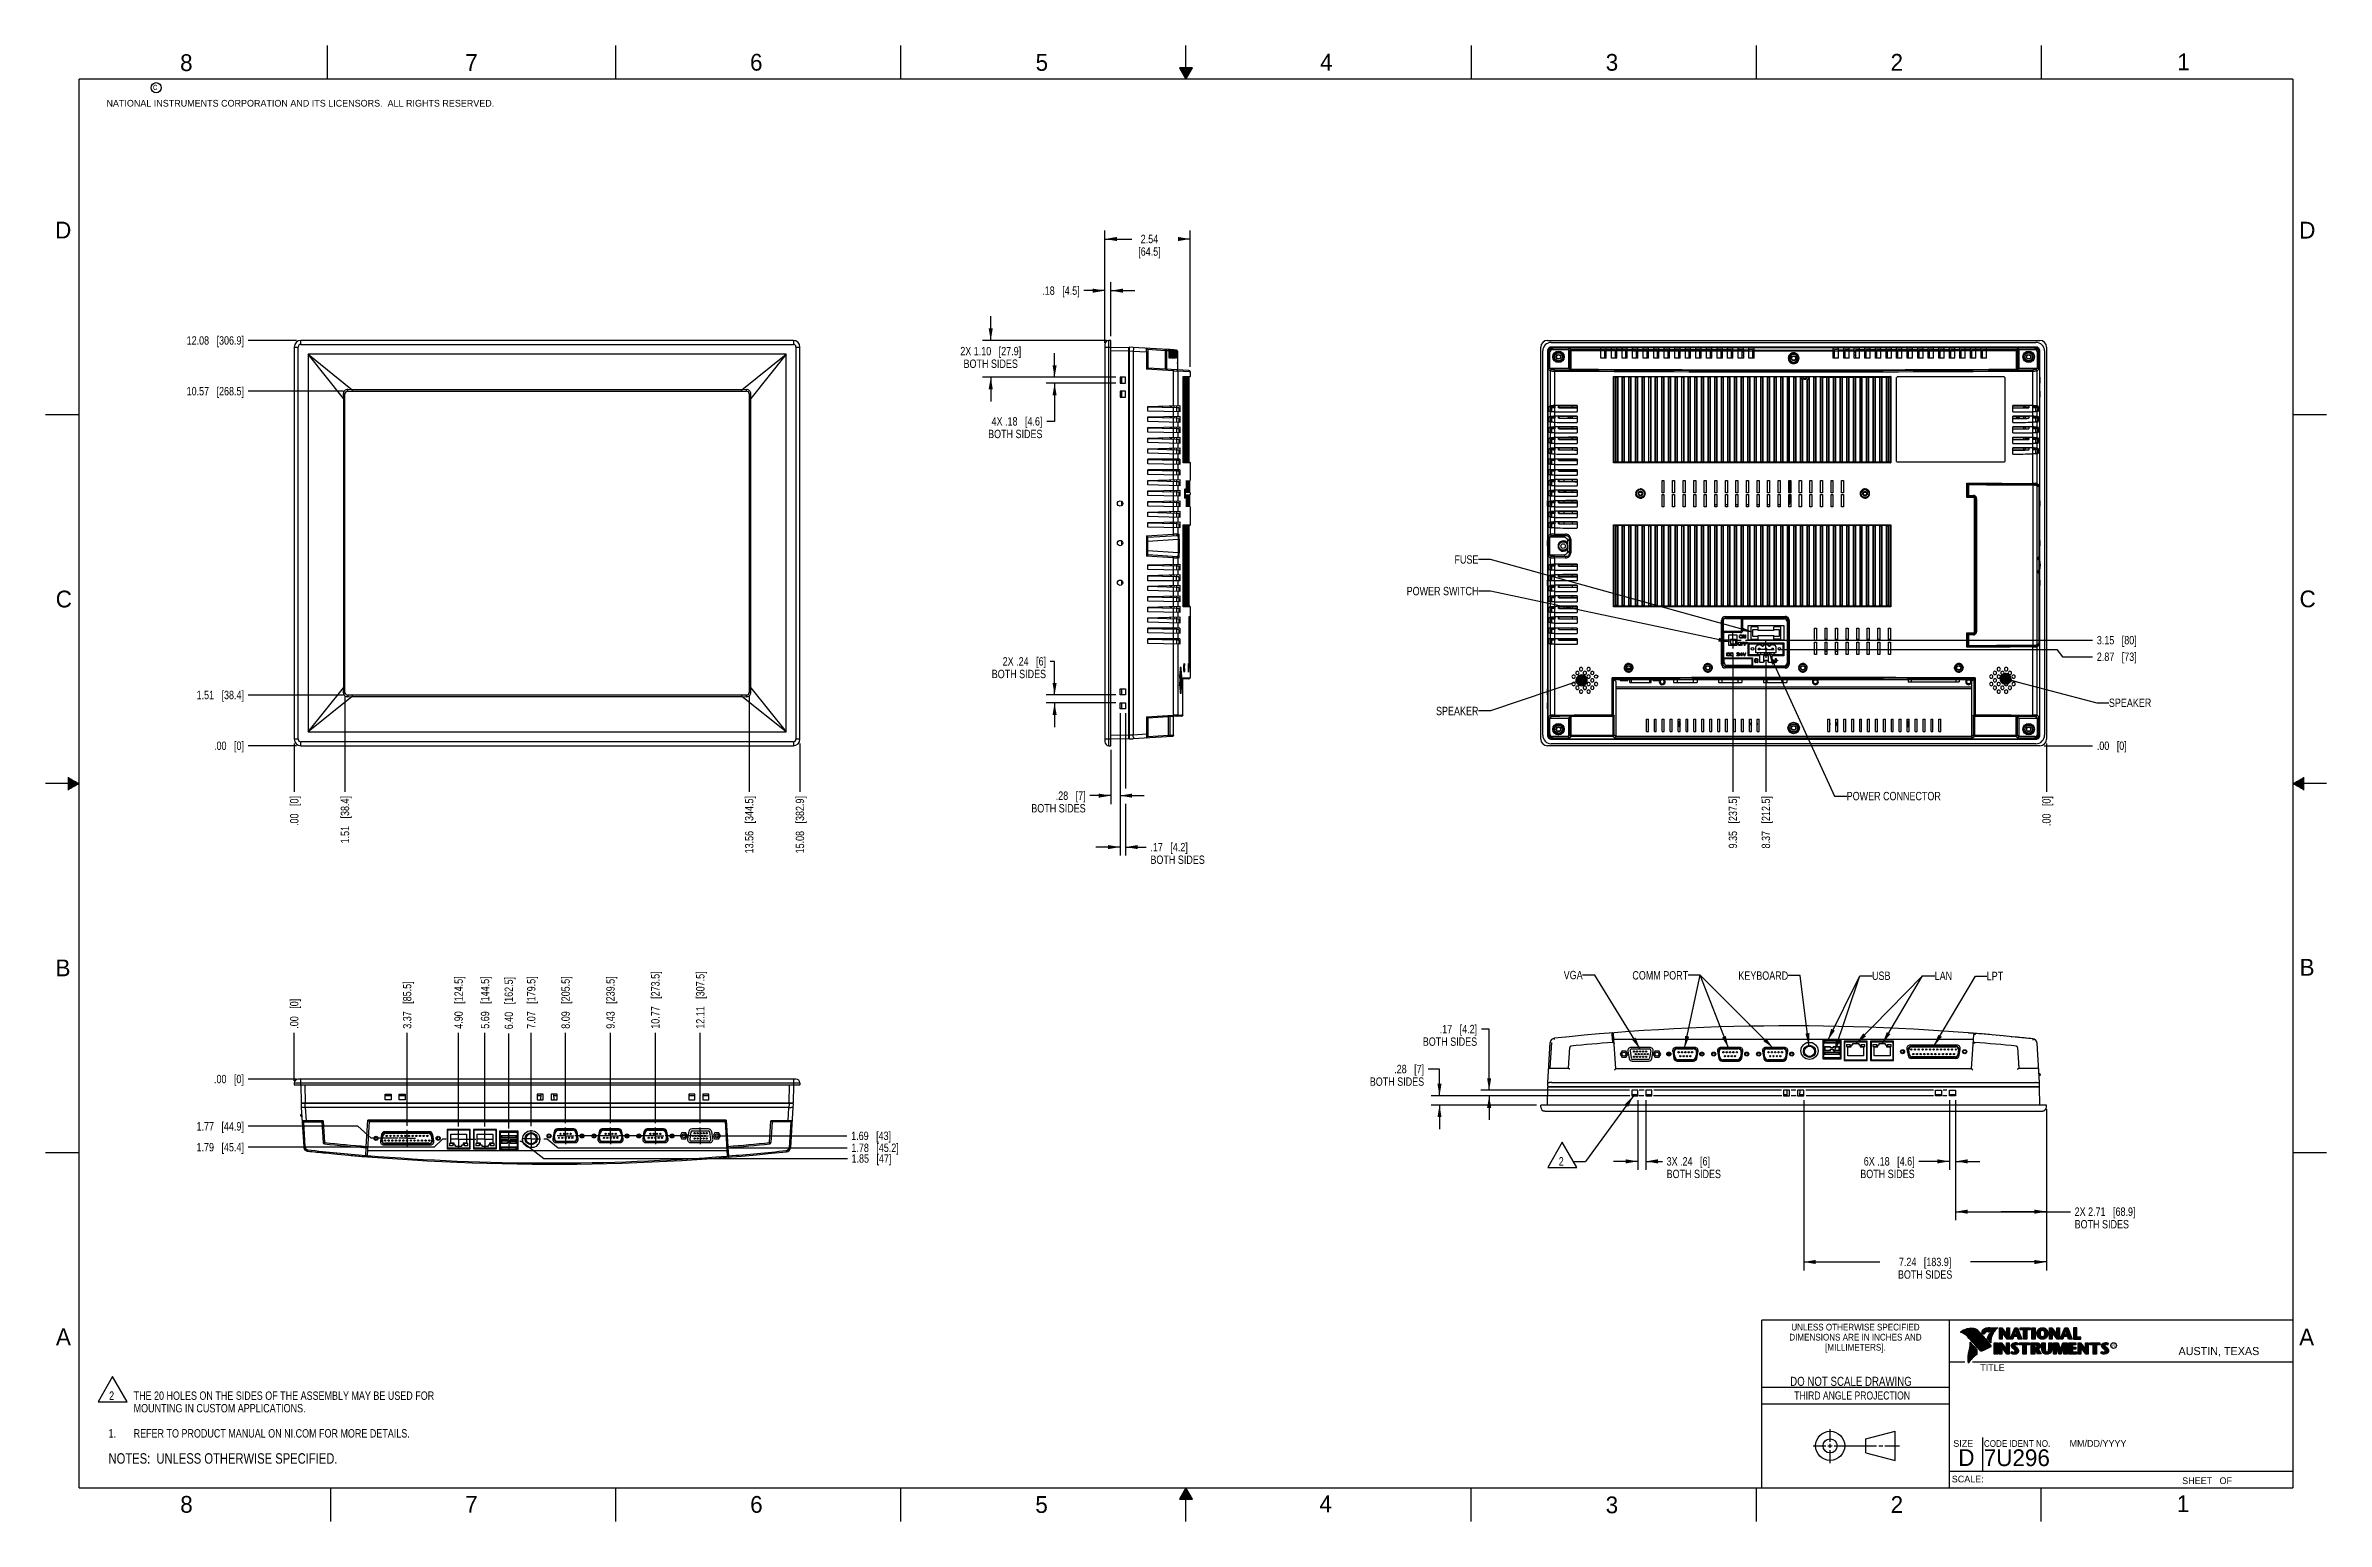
# Model space of a CAD drawing. Header units: inches. Extents: x 0 to 34, y 0 to 22.
import ezdxf

# ---------------------------------------------------------------- set-up
doc = ezdxf.new("R2010")
doc.units = ezdxf.units.IN
doc.header["$LTSCALE"] = 1.87
doc.header["$MEASUREMENT"] = 0
doc.linetypes.add('CENTER', pattern=[0.6, 0.375, -0.075, 0.075, -0.075])
doc.layers.get('0').update_dxf_attribs({"linetype": 'CONTINUOUS'})
for name, color, linetype in [('DEFAULT_1', 7, 'CENTER'), ('DETAIL', 7, 'CONTINUOUS'), ('DIMENSIONS', 7, 'CONTINUOUS')]:
    doc.layers.add(name, color=color, linetype=linetype)
doc.styles.get("Standard").update_dxf_attribs({"font": 'txt', "width": 0.8})
doc.styles.add('TEXTSTYLE_2', font='txt')
doc.styles.add('TEXTSTYLE_3', font='txt', dxfattribs={"width": 0.9})
doc.dimstyles.new('DIMSTYLE_1', dxfattribs={"dimtxt": 0.125, "dimasz": 0.18, "dimexe": 0.18, "dimexo": 0.0625, "dimgap": 0.09, "dimtad": 0, "dimtih": 1, "dimtoh": 1, "dimdec": 1, "dimlfac": 2, "dimzin": 4, "dimdsep": 46, "dimtxsty": 'STANDARD', "dimblk": '_FILLED', "dimblk1": '_FILLED', "dimblk2": '_FILLED', "dimcen": 0.09, "dimadec": 0, "dimazin": 0, "dimtfac": 1, "dimtdec": 1, "dimtofl": 0, "dimtmove": 0, "dimatfit": 3, "dimldrblk": '_FILLED', "dimfxl": 1, "dimtolj": 1, "dimtzin": 4, "dimarcsym": 0})
doc.dimstyles.new('DIMSTYLE_2', dxfattribs={"dimtxt": 0.125, "dimasz": 0.18, "dimexe": 0.18, "dimexo": 0.0625, "dimgap": 0.09, "dimtad": 0, "dimtih": 1, "dimtoh": 1, "dimdec": 1, "dimlfac": 2, "dimzin": 4, "dimdsep": 46, "dimtxsty": 'STANDARD', "dimblk": '_FILLED', "dimblk1": '_FILLED', "dimblk2": '_FILLED', "dimcen": 0.09, "dimadec": 0, "dimazin": 0, "dimtfac": 1, "dimtdec": 1, "dimtofl": 0, "dimtmove": 0, "dimatfit": 3, "dimldrblk": '_FILLED', "dimfxl": 1, "dimtolj": 1, "dimtzin": 4, "dimarcsym": 0})
doc.dimstyles.get("Standard").update_dxf_attribs({"dimtxt": 0.125, "dimasz": 0.18, "dimexe": 0.18, "dimexo": 0.0625, "dimgap": 0.09, "dimtad": 0, "dimtih": 1, "dimtoh": 1, "dimdec": 3, "dimzin": 4, "dimdsep": 46, "dimtxsty": 'STANDARD', "dimblk": '_FILLED', "dimblk1": '_FILLED', "dimblk2": '_FILLED', "dimcen": 0.09, "dimadec": 0, "dimazin": 0, "dimtol": 1, "dimtp": 0.01, "dimtm": 0.01, "dimtfac": 1, "dimtdec": 3, "dimtofl": 0, "dimtmove": 0, "dimatfit": 3, "dimldrblk": '_FILLED', "dimfxl": 1, "dimtolj": 1, "dimtzin": 4, "dimarcsym": 0})

msp = doc.modelspace()

# ---------------------------------------------------------------- texts
at = {"color": 2, "linetype": 'CONTINUOUS', "line_spacing_factor": 0.9}
for s, insert, char_height, width, attachment_point, style in [('8', (2.005, 21.871), 0.25, 0.25, 1, 'TEXTSTYLE_2'), ('7', (6.256, 21.874), 0.25, 0.25, 1, 'TEXTSTYLE_2'), ('6', (10.501, 21.877), 0.25, 0.25, 1, 'TEXTSTYLE_2'), ('5', (14.758, 21.875), 0.25, 0.25, 1, 'TEXTSTYLE_2'), ('4', (18.998, 21.878), 0.25, 0.25, 1, 'TEXTSTYLE_2'), ('3', (23.257, 21.876), 0.25, 0.25, 1, 'TEXTSTYLE_2'), ('2', (27.503, 21.876), 0.25, 0.25, 1, 'TEXTSTYLE_2'), ('1', (31.778, 21.883), 0.25, 0.25, 1, 'TEXTSTYLE_2'), ('NATIONAL INSTRUMENTS CORPORATION AND ITS LICENSORS.  ALL RIGHTS RESERVED.', (0.907, 21.191), 0.1, 7.3, 1, 'TEXTSTYLE_2'), ('c', (1.599, 21.439), 0.1, 0.1, 1, 'TEXTSTYLE_2'), ('D', (0.142, 19.375), 0.25, 0.25, 1, 'TEXTSTYLE_2'), ('D', (33.595, 19.374), 0.25, 0.25, 1, 'TEXTSTYLE_2'), ('C', (0.151, 13.875), 0.25, 0.25, 1, 'TEXTSTYLE_2'), ('C', (33.6, 13.877), 0.25, 0.25, 1, 'TEXTSTYLE_2'), ('B', (0.148, 8.376), 0.25, 0.25, 1, 'TEXTSTYLE_2'), ('B', (33.601, 8.385), 0.25, 0.25, 1, 'TEXTSTYLE_2'), ('A', (0.154, 2.876), 0.25, 0.25, 1, 'TEXTSTYLE_2'), ('DIMENSIONS ARE IN INCHES AND', (26.98, 2.796), 0.1, 2.52, 2, 'TEXTSTYLE_3'), ('UNLESS OTHERWISE SPECIFIED', (26.98, 2.946), 0.1, 2.34, 2, 'TEXTSTYLE_3'), ('A', (33.594, 2.873), 0.25, 0.25, 1, 'TEXTSTYLE_2'), ('[MILLIMETERS].', (26.98, 2.646), 0.1, 1.26, 2, 'TEXTSTYLE_3'), ('R', (30.808, 2.641), 0.042, 0.04198, 1, 'TEXTSTYLE_2'), ('AUSTIN, TEXAS', (31.796, 2.599), 0.12, 1.56, 1, 'TEXTSTYLE_2'), ('TITLE', (28.84, 2.34), 0.1, 0.5, 1, 'TEXTSTYLE_2'), ('SIZE', (28.438, 1.212), 0.1, 0.4, 1, 'TEXTSTYLE_2'), ('CODE IDENT NO.', (28.895, 1.211), 0.1, 1.26, 1, 'TEXTSTYLE_3'), ('MM/DD/YYYY', (30.172, 1.212), 0.1, 1, 1, 'TEXTSTYLE_2'), ('SCALE:', (28.416, 0.681), 0.1, 0.6, 1, 'TEXTSTYLE_2'), ('8', (2.007, 0.379), 0.25, 0.25, 1, 'TEXTSTYLE_2'), ('7', (6.255, 0.379), 0.25, 0.25, 1, 'TEXTSTYLE_2'), ('6', (10.503, 0.378), 0.25, 0.25, 1, 'TEXTSTYLE_2'), ('5', (14.754, 0.376), 0.25, 0.25, 1, 'TEXTSTYLE_2'), ('4', (18.988, 0.387), 0.25, 0.25, 1, 'TEXTSTYLE_2'), ('3', (23.256, 0.371), 0.25, 0.25, 1, 'TEXTSTYLE_2'), ('2', (27.504, 0.376), 0.25, 0.25, 1, 'TEXTSTYLE_2'), ('1', (31.771, 0.389), 0.25, 0.25, 1, 'TEXTSTYLE_2'), ('SHEET   OF', (31.85, 0.656), 0.1, 1, 1, 'TEXTSTYLE_2')]:
    msp.add_mtext(s, dxfattribs=dict(at, insert=insert, char_height=char_height, width=width, attachment_point=attachment_point, style=style))
at = {"color": 7, "linetype": 'CONTINUOUS', "insert": (26.913, 2.155), "char_height": 0.135, "width": 2.16, "attachment_point": 2, "line_spacing_factor": 0.9}
msp.add_mtext('DO NOT SCALE DRAWING', dxfattribs=at)
at = {"color": 2, "linetype": 'CONTINUOUS', "insert": (26.93, 1.937), "char_height": 0.12, "width": 2.112, "attachment_point": 2, "line_spacing_factor": 0.9}
msp.add_mtext('THIRD ANGLE PROJECTION', dxfattribs=at)
at = {"color": 7, "linetype": 'CONTINUOUS', "char_height": 0.25, "attachment_point": 1, "line_spacing_factor": 0.9, "style": 'TEXTSTYLE_2'}
for s, insert, width in [('D  ', (28.513, 1.076), 0.75), ('7U296', (28.893, 1.074), 1.25)]:
    msp.add_mtext(s, dxfattribs=dict(at, insert=insert, width=width))
at = {"layer": 'DETAIL', "color": 2, "linetype": 'CONTINUOUS', "char_height": 0.125, "line_spacing_factor": 0.9}
for s, insert, width, attachment_point in [('FUSE', (21.359, 14.402), 0.4, 3), ('POWER SWITCH', (21.359, 13.931), 1.2, 3), ('SPEAKER', (30.758, 12.266), 0.7, 1), ('SPEAKER', (21.359, 12.143), 0.7, 3), ('POWER CONNECTOR', (26.849, 10.875), 1.5, 1), ('VGA', (22.913, 8.207), 0.3, 3), ('COMM PORT', (24.486, 8.203), 0.9, 3), ('KEYBOARD', (25.977, 8.199), 0.8, 3), ('USB', (27.227, 8.197), 0.3, 1), ('LAN', (28.161, 8.195), 0.3, 1), ('LPT', (28.937, 8.193), 0.3, 1)]:
    msp.add_mtext(s, dxfattribs=dict(at, insert=insert, width=width, attachment_point=attachment_point))

# ---------------------------------------------------------------- blocks, each defined once
blk = doc.blocks.new('*D0')
at = {"layer": 'DIMENSIONS', "color": 2, "linetype": 'CONTINUOUS'}
blk.add_line((11.245, 11.598), (11.245, 10.875), dxfattribs=at)
at = {"layer": 'DIMENSIONS', "color": 2, "linetype": 'CONTINUOUS', "insert": (11.182, 10.813), "char_height": 0.125, "width": 1.325, "attachment_point": 3, "rotation": 90, "line_spacing_factor": 0.9}
blk.add_mtext('15.08{\\Ftxt.shx;\\W1.000000;\\H0.125000; }[382.9]', dxfattribs=at)
blk = doc.blocks.new('_FILLED')
at = {"color": 0, "linetype": 'BYBLOCK'}
blk.add_solid([(0, 0), (-1, 0.17), (-1, -0.17)], dxfattribs=at)
blk = doc.blocks.new('*D1')
at = {"layer": 'DIMENSIONS', "color": 2, "linetype": 'CONTINUOUS'}
blk.add_line((3.707, 11.598), (3.707, 10.875), dxfattribs=at)
at = {"layer": 'DIMENSIONS', "color": 2, "linetype": 'CONTINUOUS', "insert": (3.644, 10.813), "char_height": 0.125, "width": 0.725, "attachment_point": 3, "rotation": 90, "line_spacing_factor": 0.9}
blk.add_mtext('.00{\\Ftxt.shx;\\W1.000000;\\H0.125000; }[0]', dxfattribs=at)
blk = doc.blocks.new('*D2')
at = {"layer": 'DIMENSIONS', "color": 2, "linetype": 'CONTINUOUS'}
blk.add_line((4.463, 12.296), (4.463, 10.875), dxfattribs=at)
at = {"layer": 'DIMENSIONS', "color": 2, "linetype": 'CONTINUOUS', "insert": (4.4, 10.813), "char_height": 0.125, "width": 1.125, "attachment_point": 3, "rotation": 90, "line_spacing_factor": 0.9}
blk.add_mtext('1.51{\\Ftxt.shx;\\W1.000000;\\H0.125000; }[38.4]', dxfattribs=at)
blk = doc.blocks.new('*D3')
at = {"layer": 'DIMENSIONS', "color": 2, "linetype": 'CONTINUOUS'}
blk.add_line((10.488, 12.296), (10.488, 10.875), dxfattribs=at)
at = {"layer": 'DIMENSIONS', "color": 2, "linetype": 'CONTINUOUS', "insert": (10.426, 10.813), "char_height": 0.125, "width": 1.325, "attachment_point": 3, "rotation": 90, "line_spacing_factor": 0.9}
blk.add_mtext('13.56{\\Ftxt.shx;\\W1.000000;\\H0.125000; }[344.5]', dxfattribs=at)
blk = doc.blocks.new('*D4')
at = {"layer": 'DIMENSIONS', "color": 2, "linetype": 'CONTINUOUS'}
blk.add_line((3.742, 17.605), (3.019, 17.605), dxfattribs=at)
at = {"layer": 'DIMENSIONS', "color": 2, "linetype": 'CONTINUOUS', "insert": (2.957, 17.667), "char_height": 0.125, "width": 1.325, "attachment_point": 3, "line_spacing_factor": 0.9}
blk.add_mtext('12.08{\\Ftxt.shx;\\W1.000000;\\H0.125000; }[306.9]', dxfattribs=at)
blk = doc.blocks.new('*D5')
at = {"layer": 'DIMENSIONS', "color": 2, "linetype": 'CONTINUOUS'}
blk.add_line((3.742, 11.563), (3.019, 11.563), dxfattribs=at)
at = {"layer": 'DIMENSIONS', "color": 2, "linetype": 'CONTINUOUS', "insert": (2.957, 11.625), "char_height": 0.125, "width": 0.725, "attachment_point": 3, "line_spacing_factor": 0.9}
blk.add_mtext('.00{\\Ftxt.shx;\\W1.000000;\\H0.125000; }[0]', dxfattribs=at)
blk = doc.blocks.new('*D6')
at = {"layer": 'DIMENSIONS', "color": 2, "linetype": 'CONTINUOUS'}
blk.add_line((4.44, 12.319), (3.019, 12.319), dxfattribs=at)
at = {"layer": 'DIMENSIONS', "color": 2, "linetype": 'CONTINUOUS', "insert": (2.957, 12.382), "char_height": 0.125, "width": 1.125, "attachment_point": 3, "line_spacing_factor": 0.9}
blk.add_mtext('1.51{\\Ftxt.shx;\\W1.000000;\\H0.125000; }[38.4]', dxfattribs=at)
blk = doc.blocks.new('*D7')
at = {"layer": 'DIMENSIONS', "color": 2, "linetype": 'CONTINUOUS'}
blk.add_line((4.44, 16.849), (3.019, 16.849), dxfattribs=at)
at = {"layer": 'DIMENSIONS', "color": 2, "linetype": 'CONTINUOUS', "insert": (2.957, 16.911), "char_height": 0.125, "width": 1.325, "attachment_point": 3, "line_spacing_factor": 0.9}
blk.add_mtext('10.57{\\Ftxt.shx;\\W1.000000;\\H0.125000; }[268.5]', dxfattribs=at)
blk = doc.blocks.new('*D8')
at = {"layer": 'DIMENSIONS', "color": 2, "linetype": 'CONTINUOUS'}
for p, q in [((15.791, 17.57), (15.791, 19.242)), ((15.791, 19.117), (16.193, 19.117)), ((17.06, 19.117), (16.918, 19.117)), ((17.06, 17.212), (17.06, 19.242))]:
    blk.add_line(p, q, dxfattribs=at)
at = {"layer": 'DIMENSIONS', "color": 2, "linetype": 'CONTINUOUS', "xscale": 0.18, "yscale": 0.18, "zscale": 0.18, "rotation": 180}
blk.add_blockref('_FILLED', (15.791, 19.117), dxfattribs=at)
at = {"layer": 'DIMENSIONS', "color": 2, "linetype": 'CONTINUOUS', "xscale": 0.18, "yscale": 0.18, "zscale": 0.18}
blk.add_blockref('_FILLED', (17.06, 19.117), dxfattribs=at)
at = {"layer": 'DIMENSIONS', "color": 2, "linetype": 'CONTINUOUS', "insert": (16.455, 19.18), "char_height": 0.125, "width": 0.6, "attachment_point": 2, "line_spacing_factor": 0.9}
blk.add_mtext('2.54\\P[64.5]', dxfattribs=at)
blk = doc.blocks.new('*D9')
at = {"layer": 'DIMENSIONS', "color": 2, "linetype": 'CONTINUOUS'}
blk.add_line((5.389, 5.898), (5.389, 7.282), dxfattribs=at)
at = {"layer": 'DIMENSIONS', "color": 2, "linetype": 'CONTINUOUS', "insert": (5.327, 7.344), "char_height": 0.125, "width": 1.125, "attachment_point": 1, "rotation": 90, "line_spacing_factor": 0.9}
blk.add_mtext('3.37{\\Ftxt.shx;\\W1.000000;\\H0.125000; }[85.5]', dxfattribs=at)
blk = doc.blocks.new('*D10')
at = {"layer": 'DIMENSIONS', "color": 2, "linetype": 'CONTINUOUS'}
for p, q in [((4.656, 5.89), (3.018, 5.89)), ((4.855, 5.711), (4.656, 5.89)), ((5.249, 5.711), (4.855, 5.711))]:
    blk.add_line(p, q, dxfattribs=at)
at = {"layer": 'DIMENSIONS', "color": 2, "linetype": 'CONTINUOUS', "insert": (2.956, 5.952), "char_height": 0.125, "width": 1.125, "attachment_point": 3, "line_spacing_factor": 0.9}
blk.add_mtext('1.77{\\Ftxt.shx;\\W1.000000;\\H0.125000; }[44.9]', dxfattribs=at)
blk = doc.blocks.new('*D11')
at = {"layer": 'DIMENSIONS', "color": 2, "linetype": 'CONTINUOUS'}
blk.add_line((3.706, 6.568), (3.706, 7.282), dxfattribs=at)
at = {"layer": 'DIMENSIONS', "color": 2, "linetype": 'CONTINUOUS', "insert": (3.643, 7.344), "char_height": 0.125, "width": 0.725, "attachment_point": 1, "rotation": 90, "line_spacing_factor": 0.9}
blk.add_mtext('.00{\\Ftxt.shx;\\W1.000000;\\H0.125000; }[0]', dxfattribs=at)
blk = doc.blocks.new('*D12')
at = {"layer": 'DIMENSIONS', "color": 2, "linetype": 'CONTINUOUS'}
blk.add_line((3.742, 6.594), (3.018, 6.594), dxfattribs=at)
at = {"layer": 'DIMENSIONS', "color": 2, "linetype": 'CONTINUOUS', "insert": (2.956, 6.657), "char_height": 0.125, "width": 0.725, "attachment_point": 3, "line_spacing_factor": 0.9}
blk.add_mtext('.00{\\Ftxt.shx;\\W1.000000;\\H0.125000; }[0]', dxfattribs=at)
blk = doc.blocks.new('*D13')
at = {"layer": 'DIMENSIONS', "color": 2, "linetype": 'CONTINUOUS'}
for p, q in [((5.791, 5.578), (3.018, 5.578)), ((5.914, 5.7), (5.791, 5.578)), ((5.969, 5.7), (5.914, 5.7))]:
    blk.add_line(p, q, dxfattribs=at)
at = {"layer": 'DIMENSIONS', "color": 2, "linetype": 'CONTINUOUS', "insert": (2.956, 5.641), "char_height": 0.125, "width": 1.125, "attachment_point": 3, "line_spacing_factor": 0.9}
blk.add_mtext('1.79{\\Ftxt.shx;\\W1.000000;\\H0.125000; }[45.4]', dxfattribs=at)
blk = doc.blocks.new('*D14')
at = {"layer": 'DIMENSIONS', "color": 2, "linetype": 'CONTINUOUS'}
blk.add_line((6.157, 5.887), (6.157, 7.282), dxfattribs=at)
at = {"layer": 'DIMENSIONS', "color": 2, "linetype": 'CONTINUOUS', "insert": (6.094, 7.344), "char_height": 0.125, "width": 1.225, "attachment_point": 1, "rotation": 90, "line_spacing_factor": 0.9}
blk.add_mtext('4.90{\\Ftxt.shx;\\W1.000000;\\H0.125000; }[124.5]', dxfattribs=at)
blk = doc.blocks.new('*D15')
at = {"layer": 'DIMENSIONS', "color": 2, "linetype": 'CONTINUOUS'}
blk.add_line((6.55, 5.887), (6.55, 7.282), dxfattribs=at)
at = {"layer": 'DIMENSIONS', "color": 2, "linetype": 'CONTINUOUS', "insert": (6.488, 7.344), "char_height": 0.125, "width": 1.225, "attachment_point": 1, "rotation": 90, "line_spacing_factor": 0.9}
blk.add_mtext('5.69{\\Ftxt.shx;\\W1.000000;\\H0.125000; }[144.5]', dxfattribs=at)
blk = doc.blocks.new('*D16')
at = {"layer": 'DIMENSIONS', "color": 2, "linetype": 'CONTINUOUS'}
blk.add_line((6.905, 5.856), (6.905, 7.274), dxfattribs=at)
at = {"layer": 'DIMENSIONS', "color": 2, "linetype": 'CONTINUOUS', "insert": (6.842, 7.336), "char_height": 0.125, "width": 1.225, "attachment_point": 1, "rotation": 90, "line_spacing_factor": 0.9}
blk.add_mtext('6.40{\\Ftxt.shx;\\W1.000000;\\H0.125000; }[162.5]', dxfattribs=at)
blk = doc.blocks.new('*D17')
at = {"layer": 'DIMENSIONS', "color": 2, "linetype": 'CONTINUOUS'}
for p, q in [((7.068, 5.668), (7.096, 5.668)), ((7.096, 5.668), (7.428, 5.41)), ((7.428, 5.41), (11.952, 5.41))]:
    blk.add_line(p, q, dxfattribs=at)
at = {"layer": 'DIMENSIONS', "color": 2, "linetype": 'CONTINUOUS', "insert": (12.014, 5.472), "char_height": 0.125, "width": 0.925, "attachment_point": 1, "line_spacing_factor": 0.9}
blk.add_mtext('1.85{\\Ftxt.shx;\\W1.000000;\\H0.125000; }[47]', dxfattribs=at)
blk = doc.blocks.new('*D18')
at = {"layer": 'DIMENSIONS', "color": 2, "linetype": 'CONTINUOUS'}
blk.add_line((7.239, 5.892), (7.239, 7.282), dxfattribs=at)
at = {"layer": 'DIMENSIONS', "color": 2, "linetype": 'CONTINUOUS', "insert": (7.177, 7.344), "char_height": 0.125, "width": 1.225, "attachment_point": 1, "rotation": 90, "line_spacing_factor": 0.9}
blk.add_mtext('7.07{\\Ftxt.shx;\\W1.000000;\\H0.125000; }[179.5]', dxfattribs=at)
blk = doc.blocks.new('*D19')
at = {"layer": 'DIMENSIONS', "color": 2, "linetype": 'CONTINUOUS'}
for p, q in [((7.427, 5.705), (7.478, 5.705)), ((7.478, 5.705), (7.642, 5.569)), ((7.642, 5.569), (11.949, 5.569))]:
    blk.add_line(p, q, dxfattribs=at)
at = {"layer": 'DIMENSIONS', "color": 2, "linetype": 'CONTINUOUS', "insert": (12.012, 5.632), "char_height": 0.125, "width": 1.125, "attachment_point": 1, "line_spacing_factor": 0.9}
blk.add_mtext('1.78{\\Ftxt.shx;\\W1.000000;\\H0.125000; }[45.2]', dxfattribs=at)
blk = doc.blocks.new('*D20')
at = {"layer": 'DIMENSIONS', "color": 2, "linetype": 'CONTINUOUS'}
blk.add_line((7.751, 5.935), (7.751, 7.282), dxfattribs=at)
at = {"layer": 'DIMENSIONS', "color": 2, "linetype": 'CONTINUOUS', "insert": (7.689, 7.344), "char_height": 0.125, "width": 1.225, "attachment_point": 1, "rotation": 90, "line_spacing_factor": 0.9}
blk.add_mtext('8.09{\\Ftxt.shx;\\W1.000000;\\H0.125000; }[205.5]', dxfattribs=at)
blk = doc.blocks.new('*D21')
at = {"layer": 'DIMENSIONS', "color": 2, "linetype": 'CONTINUOUS'}
blk.add_line((9.969, 5.748), (11.946, 5.748), dxfattribs=at)
at = {"layer": 'DIMENSIONS', "color": 2, "linetype": 'CONTINUOUS', "insert": (12.009, 5.81), "char_height": 0.125, "width": 0.925, "attachment_point": 1, "line_spacing_factor": 0.9}
blk.add_mtext('1.69{\\Ftxt.shx;\\W1.000000;\\H0.125000; }[43]', dxfattribs=at)
blk = doc.blocks.new('*D22')
at = {"layer": 'DIMENSIONS', "color": 2, "linetype": 'CONTINUOUS'}
blk.add_line((8.421, 5.935), (8.421, 7.282), dxfattribs=at)
at = {"layer": 'DIMENSIONS', "color": 2, "linetype": 'CONTINUOUS', "insert": (8.358, 7.344), "char_height": 0.125, "width": 1.225, "attachment_point": 1, "rotation": 90, "line_spacing_factor": 0.9}
blk.add_mtext('9.43{\\Ftxt.shx;\\W1.000000;\\H0.125000; }[239.5]', dxfattribs=at)
blk = doc.blocks.new('*D23')
at = {"layer": 'DIMENSIONS', "color": 2, "linetype": 'CONTINUOUS'}
blk.add_line((9.09, 5.935), (9.09, 7.282), dxfattribs=at)
at = {"layer": 'DIMENSIONS', "color": 2, "linetype": 'CONTINUOUS', "insert": (9.027, 7.344), "char_height": 0.125, "width": 1.325, "attachment_point": 1, "rotation": 90, "line_spacing_factor": 0.9}
blk.add_mtext('10.77{\\Ftxt.shx;\\W1.000000;\\H0.125000; }[273.5]', dxfattribs=at)
blk = doc.blocks.new('*D24')
at = {"layer": 'DIMENSIONS', "color": 2, "linetype": 'CONTINUOUS'}
blk.add_line((9.759, 5.935), (9.759, 7.282), dxfattribs=at)
at = {"layer": 'DIMENSIONS', "color": 2, "linetype": 'CONTINUOUS', "insert": (9.697, 7.344), "char_height": 0.125, "width": 1.325, "attachment_point": 1, "rotation": 90, "line_spacing_factor": 0.9}
blk.add_mtext('12.11{\\Ftxt.shx;\\W1.000000;\\H0.125000; }[307.5]', dxfattribs=at)
blk = doc.blocks.new('*D25')
at = {"layer": 'DIMENSIONS', "color": 2, "linetype": 'CONTINUOUS'}
blk.add_line((25.34, 13.137), (30.515, 13.137), dxfattribs=at)
at = {"layer": 'DIMENSIONS', "color": 2, "linetype": 'CONTINUOUS', "insert": (30.578, 13.199), "char_height": 0.125, "width": 0.925, "attachment_point": 1, "line_spacing_factor": 0.9}
blk.add_mtext('3.15{\\Ftxt.shx;\\W1.000000;\\H0.125000; }[80]', dxfattribs=at)
blk = doc.blocks.new('*D26')
at = {"layer": 'DIMENSIONS', "color": 2, "linetype": 'CONTINUOUS'}
blk.add_line((29.792, 11.562), (30.515, 11.562), dxfattribs=at)
at = {"layer": 'DIMENSIONS', "color": 2, "linetype": 'CONTINUOUS', "insert": (30.578, 11.625), "char_height": 0.125, "width": 0.725, "attachment_point": 1, "line_spacing_factor": 0.9}
blk.add_mtext('.00{\\Ftxt.shx;\\W1.000000;\\H0.125000; }[0]', dxfattribs=at)
blk = doc.blocks.new('*D27')
at = {"layer": 'DIMENSIONS', "color": 2, "linetype": 'CONTINUOUS'}
blk.add_line((25.153, 12.949), (25.153, 10.875), dxfattribs=at)
at = {"layer": 'DIMENSIONS', "color": 2, "linetype": 'CONTINUOUS', "insert": (25.09, 10.812), "char_height": 0.125, "width": 1.225, "attachment_point": 3, "rotation": 90, "line_spacing_factor": 0.9}
blk.add_mtext('9.35{\\Ftxt.shx;\\W1.000000;\\H0.125000; }[237.5]', dxfattribs=at)
blk = doc.blocks.new('*D28')
at = {"layer": 'DIMENSIONS', "color": 2, "linetype": 'CONTINUOUS'}
blk.add_line((29.828, 11.598), (29.828, 10.875), dxfattribs=at)
at = {"layer": 'DIMENSIONS', "color": 2, "linetype": 'CONTINUOUS', "insert": (29.765, 10.812), "char_height": 0.125, "width": 0.725, "attachment_point": 3, "rotation": 90, "line_spacing_factor": 0.9}
blk.add_mtext('.00{\\Ftxt.shx;\\W1.000000;\\H0.125000; }[0]', dxfattribs=at)
blk = doc.blocks.new('*D29')
at = {"layer": 'DIMENSIONS', "color": 2, "linetype": 'CONTINUOUS'}
for p, q in [((20.779, 6.743), (20.612, 6.743)), ((20.779, 6.344), (20.779, 6.743)), ((23.616, 6.344), (20.654, 6.344)), ((22.226, 6.206), (20.654, 6.206)), ((20.779, 6.206), (20.779, 5.846)), ((23.824, 6.344), (23.752, 6.344)), ((25.881, 6.344), (23.971, 6.344)), ((26.094, 6.344), (26.021, 6.344)), ((28.145, 6.344), (26.244, 6.344)), ((28.342, 6.344), (28.283, 6.344))]:
    blk.add_line(p, q, dxfattribs=at)
at = {"layer": 'DIMENSIONS', "color": 2, "linetype": 'CONTINUOUS', "xscale": 0.18, "yscale": 0.18, "zscale": 0.18}
for p, rotation in [((20.779, 6.344), 270), ((20.779, 6.206), 90)]:
    blk.add_blockref('_FILLED', p, dxfattribs=dict(at, rotation=rotation))
at = {"layer": 'DIMENSIONS', "color": 2, "linetype": 'CONTINUOUS', "insert": (20.55, 6.806), "char_height": 0.125, "width": 1, "attachment_point": 3, "line_spacing_factor": 0.9}
blk.add_mtext('.28{\\Ftxt.shx;\\W1.000000;\\H0.125000; }[7]\\PBOTH SIDES', dxfattribs=at)
blk = doc.blocks.new('*D30')
at = {"layer": 'DIMENSIONS', "color": 2, "linetype": 'CONTINUOUS'}
for p, q in [((21.519, 7.34), (21.403, 7.34)), ((21.519, 6.427), (21.519, 7.34)), ((23.613, 6.427), (21.394, 6.427)), ((23.582, 6.344), (21.394, 6.344)), ((21.519, 6.344), (21.519, 5.984)), ((23.831, 6.427), (23.753, 6.427)), ((25.879, 6.427), (23.973, 6.427)), ((26.089, 6.427), (26.023, 6.427)), ((28.143, 6.427), (26.241, 6.427)), ((28.34, 6.427), (28.286, 6.427))]:
    blk.add_line(p, q, dxfattribs=at)
at = {"layer": 'DIMENSIONS', "color": 2, "linetype": 'CONTINUOUS', "xscale": 0.18, "yscale": 0.18, "zscale": 0.18}
for p, rotation in [((21.519, 6.427), 270), ((21.519, 6.344), 90)]:
    blk.add_blockref('_FILLED', p, dxfattribs=dict(at, rotation=rotation))
at = {"layer": 'DIMENSIONS', "color": 2, "linetype": 'CONTINUOUS', "insert": (21.34, 7.402), "char_height": 0.125, "width": 1, "attachment_point": 3, "line_spacing_factor": 0.9}
blk.add_mtext('.17{\\Ftxt.shx;\\W1.000000;\\H0.125000; }[4.2]\\PBOTH SIDES', dxfattribs=at)
blk = doc.blocks.new('*D31')
at = {"layer": 'DIMENSIONS', "color": 2, "linetype": 'CONTINUOUS'}
for p, q in [((28.472, 6.281), (28.472, 4.492)), ((29.828, 6.144), (29.828, 4.492)), ((28.472, 4.617), (29.15, 4.617)), ((29.828, 4.617), (29.15, 4.617)), ((29.15, 4.617), (30.184, 4.617))]:
    blk.add_line(p, q, dxfattribs=at)
at = {"layer": 'DIMENSIONS', "color": 2, "linetype": 'CONTINUOUS', "xscale": 0.18, "yscale": 0.18, "zscale": 0.18, "rotation": 180}
blk.add_blockref('_FILLED', (28.472, 4.617), dxfattribs=at)
at = {"layer": 'DIMENSIONS', "color": 2, "linetype": 'CONTINUOUS', "xscale": 0.18, "yscale": 0.18, "zscale": 0.18}
blk.add_blockref('_FILLED', (29.828, 4.617), dxfattribs=at)
at = {"layer": 'DIMENSIONS', "color": 2, "linetype": 'CONTINUOUS', "insert": (30.247, 4.68), "char_height": 0.125, "width": 1.425, "attachment_point": 1, "line_spacing_factor": 0.9}
blk.add_mtext('2X 2.71{\\Ftxt.shx;\\W1.000000;\\H0.125000; }[68.9]\\PBOTH SIDES', dxfattribs=at)
blk = doc.blocks.new('*D32')
at = {"layer": 'DIMENSIONS', "color": 2, "linetype": 'CONTINUOUS'}
for p, q in [((28.381, 6.281), (28.381, 5.242)), ((28.472, 6.281), (28.472, 5.242)), ((28.381, 5.367), (27.924, 5.367)), ((28.472, 5.367), (28.832, 5.367))]:
    blk.add_line(p, q, dxfattribs=at)
at = {"layer": 'DIMENSIONS', "color": 2, "linetype": 'CONTINUOUS', "xscale": 0.18, "yscale": 0.18, "zscale": 0.18}
blk.add_blockref('_FILLED', (28.381, 5.367), dxfattribs=at)
at = {"layer": 'DIMENSIONS', "color": 2, "linetype": 'CONTINUOUS', "xscale": 0.18, "yscale": 0.18, "zscale": 0.18, "rotation": 180}
blk.add_blockref('_FILLED', (28.472, 5.367), dxfattribs=at)
at = {"layer": 'DIMENSIONS', "color": 2, "linetype": 'CONTINUOUS', "insert": (27.862, 5.43), "char_height": 0.125, "width": 1.225, "attachment_point": 3, "line_spacing_factor": 0.9}
blk.add_mtext('6X .18{\\Ftxt.shx;\\W1.000000;\\H0.125000; }[4.6]\\PBOTH SIDES', dxfattribs=at)
blk = doc.blocks.new('*D33')
at = {"layer": 'DIMENSIONS', "color": 2, "linetype": 'CONTINUOUS'}
for p, q in [((23.735, 6.281), (23.735, 5.242)), ((23.854, 6.281), (23.854, 5.242)), ((23.735, 5.367), (23.375, 5.367)), ((23.854, 5.367), (24.102, 5.367))]:
    blk.add_line(p, q, dxfattribs=at)
at = {"layer": 'DIMENSIONS', "color": 2, "linetype": 'CONTINUOUS', "xscale": 0.18, "yscale": 0.18, "zscale": 0.18}
blk.add_blockref('_FILLED', (23.735, 5.367), dxfattribs=at)
at = {"layer": 'DIMENSIONS', "color": 2, "linetype": 'CONTINUOUS', "xscale": 0.18, "yscale": 0.18, "zscale": 0.18, "rotation": 180}
blk.add_blockref('_FILLED', (23.854, 5.367), dxfattribs=at)
at = {"layer": 'DIMENSIONS', "color": 2, "linetype": 'CONTINUOUS', "insert": (24.165, 5.43), "char_height": 0.125, "width": 1.025, "attachment_point": 1, "line_spacing_factor": 0.9}
blk.add_mtext('3X .24{\\Ftxt.shx;\\W1.000000;\\H0.125000; }[6]\\PBOTH SIDES', dxfattribs=at)
blk = doc.blocks.new('*D34')
at = {"layer": 'DIMENSIONS', "color": 2, "linetype": 'CONTINUOUS'}
for p, q in [((15.791, 17.57), (15.791, 18.472)), ((15.879, 17.668), (15.879, 18.472)), ((15.791, 18.347), (15.478, 18.347)), ((15.879, 18.347), (16.239, 18.347))]:
    blk.add_line(p, q, dxfattribs=at)
at = {"layer": 'DIMENSIONS', "color": 2, "linetype": 'CONTINUOUS', "xscale": 0.18, "yscale": 0.18, "zscale": 0.18}
blk.add_blockref('_FILLED', (15.791, 18.347), dxfattribs=at)
at = {"layer": 'DIMENSIONS', "color": 2, "linetype": 'CONTINUOUS', "xscale": 0.18, "yscale": 0.18, "zscale": 0.18, "rotation": 180}
blk.add_blockref('_FILLED', (15.879, 18.347), dxfattribs=at)
at = {"layer": 'DIMENSIONS', "color": 2, "linetype": 'CONTINUOUS', "insert": (15.415, 18.41), "char_height": 0.125, "width": 0.925, "attachment_point": 3, "line_spacing_factor": 0.9}
blk.add_mtext('.18{\\Ftxt.shx;\\W1.000000;\\H0.125000; }[4.5]', dxfattribs=at)
blk = doc.blocks.new('*D35')
at = {"layer": 'DIMENSIONS', "color": 2, "linetype": 'CONTINUOUS'}
for p, q in [((14.089, 17.605), (14.089, 17.965)), ((15.817, 17.605), (13.964, 17.605)), ((15.955, 17.056), (13.964, 17.056)), ((14.089, 17.056), (14.089, 16.696))]:
    blk.add_line(p, q, dxfattribs=at)
at = {"layer": 'DIMENSIONS', "color": 2, "linetype": 'CONTINUOUS', "xscale": 0.18, "yscale": 0.18, "zscale": 0.18}
for p, rotation in [((14.089, 17.605), 270), ((14.089, 17.056), 90)]:
    blk.add_blockref('_FILLED', p, dxfattribs=dict(at, rotation=rotation))
at = {"layer": 'DIMENSIONS', "color": 2, "linetype": 'CONTINUOUS', "insert": (14.089, 17.508), "char_height": 0.125, "width": 1.425, "attachment_point": 2, "line_spacing_factor": 0.9}
blk.add_mtext('2X 1.10{\\Ftxt.shx;\\W1.000000;\\H0.125000; }[27.9]\\PBOTH SIDES', dxfattribs=at)
blk = doc.blocks.new('*D36')
at = {"layer": 'DIMENSIONS', "color": 2, "linetype": 'CONTINUOUS'}
for p, q in [((15.041, 17.056), (15.041, 17.416)), ((15.955, 17.056), (14.916, 17.056)), ((15.955, 16.966), (14.916, 16.966)), ((15.041, 16.966), (15.041, 16.398)), ((15.041, 16.398), (14.923, 16.398))]:
    blk.add_line(p, q, dxfattribs=at)
at = {"layer": 'DIMENSIONS', "color": 2, "linetype": 'CONTINUOUS', "xscale": 0.18, "yscale": 0.18, "zscale": 0.18}
for p, rotation in [((15.041, 17.056), 270), ((15.041, 16.966), 90)]:
    blk.add_blockref('_FILLED', p, dxfattribs=dict(at, rotation=rotation))
at = {"layer": 'DIMENSIONS', "color": 2, "linetype": 'CONTINUOUS', "insert": (14.86, 16.461), "char_height": 0.125, "width": 1.225, "attachment_point": 3, "line_spacing_factor": 0.9}
blk.add_mtext('4X .18{\\Ftxt.shx;\\W1.000000;\\H0.125000; }[4.6]\\PBOTH SIDES', dxfattribs=at)
blk = doc.blocks.new('*D37')
at = {"layer": 'DIMENSIONS', "color": 2, "linetype": 'CONTINUOUS'}
for p, q in [((15.041, 12.82), (14.976, 12.82)), ((15.041, 12.32), (15.041, 12.82)), ((15.955, 12.32), (14.916, 12.32)), ((15.955, 12.202), (14.916, 12.202)), ((15.041, 12.202), (15.041, 11.842))]:
    blk.add_line(p, q, dxfattribs=at)
at = {"layer": 'DIMENSIONS', "color": 2, "linetype": 'CONTINUOUS', "xscale": 0.18, "yscale": 0.18, "zscale": 0.18}
for p, rotation in [((15.041, 12.32), 270), ((15.041, 12.202), 90)]:
    blk.add_blockref('_FILLED', p, dxfattribs=dict(at, rotation=rotation))
at = {"layer": 'DIMENSIONS', "color": 2, "linetype": 'CONTINUOUS', "insert": (14.914, 12.883), "char_height": 0.125, "width": 1.025, "attachment_point": 3, "line_spacing_factor": 0.9}
blk.add_mtext('2X .24{\\Ftxt.shx;\\W1.000000;\\H0.125000; }[6]\\PBOTH SIDES', dxfattribs=at)
blk = doc.blocks.new('*D38')
at = {"layer": 'DIMENSIONS', "color": 2, "linetype": 'CONTINUOUS'}
for p, q in [((16.017, 12.049), (16.017, 10.694)), ((15.879, 11.5), (15.879, 10.694)), ((15.879, 10.819), (15.567, 10.819)), ((16.017, 10.819), (16.377, 10.819))]:
    blk.add_line(p, q, dxfattribs=at)
at = {"layer": 'DIMENSIONS', "color": 2, "linetype": 'CONTINUOUS', "xscale": 0.18, "yscale": 0.18, "zscale": 0.18}
blk.add_blockref('_FILLED', (15.879, 10.819), dxfattribs=at)
at = {"layer": 'DIMENSIONS', "color": 2, "linetype": 'CONTINUOUS', "xscale": 0.18, "yscale": 0.18, "zscale": 0.18, "rotation": 180}
blk.add_blockref('_FILLED', (16.017, 10.819), dxfattribs=at)
at = {"layer": 'DIMENSIONS', "color": 2, "linetype": 'CONTINUOUS', "insert": (15.504, 10.881), "char_height": 0.125, "width": 1, "attachment_point": 3, "line_spacing_factor": 0.9}
blk.add_mtext('.28{\\Ftxt.shx;\\W1.000000;\\H0.125000; }[7]\\PBOTH SIDES', dxfattribs=at)
blk = doc.blocks.new('*D39')
at = {"layer": 'DIMENSIONS', "color": 2, "linetype": 'CONTINUOUS'}
for p, q in [((16.017, 12.049), (16.017, 9.927)), ((16.1, 12.049), (16.1, 10.926)), ((16.1, 10.695), (16.1, 9.927)), ((16.017, 10.052), (15.657, 10.052)), ((16.1, 10.052), (16.408, 10.052))]:
    blk.add_line(p, q, dxfattribs=at)
at = {"layer": 'DIMENSIONS', "color": 2, "linetype": 'CONTINUOUS', "xscale": 0.18, "yscale": 0.18, "zscale": 0.18}
blk.add_blockref('_FILLED', (16.017, 10.052), dxfattribs=at)
at = {"layer": 'DIMENSIONS', "color": 2, "linetype": 'CONTINUOUS', "xscale": 0.18, "yscale": 0.18, "zscale": 0.18, "rotation": 180}
blk.add_blockref('_FILLED', (16.1, 10.052), dxfattribs=at)
at = {"layer": 'DIMENSIONS', "color": 2, "linetype": 'CONTINUOUS', "insert": (16.47, 10.114), "char_height": 0.125, "width": 1, "attachment_point": 1, "line_spacing_factor": 0.9}
blk.add_mtext('.17{\\Ftxt.shx;\\W1.000000;\\H0.125000; }[4.2]\\PBOTH SIDES', dxfattribs=at)
blk = doc.blocks.new('*D40')
at = {"layer": 'DIMENSIONS', "color": 2, "linetype": 'CONTINUOUS'}
for p, q in [((26.208, 6.281), (26.208, 3.742)), ((29.828, 6.144), (29.828, 3.742)), ((26.208, 3.867), (27.343, 3.867)), ((29.828, 3.867), (28.693, 3.867))]:
    blk.add_line(p, q, dxfattribs=at)
at = {"layer": 'DIMENSIONS', "color": 2, "linetype": 'CONTINUOUS', "xscale": 0.18, "yscale": 0.18, "zscale": 0.18, "rotation": 180}
blk.add_blockref('_FILLED', (26.208, 3.867), dxfattribs=at)
at = {"layer": 'DIMENSIONS', "color": 2, "linetype": 'CONTINUOUS', "xscale": 0.18, "yscale": 0.18, "zscale": 0.18}
blk.add_blockref('_FILLED', (29.828, 3.867), dxfattribs=at)
at = {"layer": 'DIMENSIONS', "color": 2, "linetype": 'CONTINUOUS', "insert": (28.018, 3.93), "char_height": 0.125, "width": 1.225, "attachment_point": 2, "line_spacing_factor": 0.9}
blk.add_mtext('7.24{\\Ftxt.shx;\\W1.000000;\\H0.125000; }[183.9]\\PBOTH SIDES', dxfattribs=at)
blk = doc.blocks.new('*D41')
at = {"layer": 'DIMENSIONS', "color": 2, "linetype": 'CONTINUOUS'}
blk.add_line((25.645, 12.811), (25.645, 10.875), dxfattribs=at)
at = {"layer": 'DIMENSIONS', "color": 2, "linetype": 'CONTINUOUS', "insert": (25.582, 10.812), "char_height": 0.125, "width": 1.225, "attachment_point": 3, "rotation": 90, "line_spacing_factor": 0.9}
blk.add_mtext('8.37{\\Ftxt.shx;\\W1.000000;\\H0.125000; }[212.5]', dxfattribs=at)
blk = doc.blocks.new('*D42')
at = {"layer": 'DIMENSIONS', "color": 2, "linetype": 'CONTINUOUS'}
for p, q in [((25.832, 12.999), (29.983, 12.999)), ((29.983, 12.999), (30.066, 12.89)), ((30.066, 12.89), (30.515, 12.89))]:
    blk.add_line(p, q, dxfattribs=at)
at = {"layer": 'DIMENSIONS', "color": 2, "linetype": 'CONTINUOUS', "insert": (30.578, 12.952), "char_height": 0.125, "width": 0.925, "attachment_point": 1, "line_spacing_factor": 0.9}
blk.add_mtext('2.87{\\Ftxt.shx;\\W1.000000;\\H0.125000; }[73]', dxfattribs=at)
blk = doc.blocks.new('NOTES_HEADER_BL0', base_point=(3.1215, 0.9375))
at = {"layer": 'DETAIL', "color": 2, "linetype": 'CONTINUOUS', "width": 0.8}
blk.add_text('NOTES:  UNLESS OTHERWISE SPECIFIED.', height=0.156, dxfattribs=at).set_placement((0.9375, 0.8595))
blk = doc.blocks.new('CUSTOM_NOTE_BL1', base_point=(3.675, 1.312))
at = {"layer": 'DETAIL', "color": 2, "linetype": 'CONTINUOUS', "width": 0.8}
for s, p in [('1.', (0.938, 1.25)), ('REFER TO PRODUCT MANUAL ON NI.COM FOR MORE DETAILS.', (1.312, 1.25))]:
    blk.add_text(s, height=0.125, dxfattribs=at).set_placement(p)
blk = doc.blocks.new('CUSTOM_NOTE_BL2', base_point=(3.898, 1.892))
at = {"layer": 'DETAIL', "color": 2, "linetype": 'CONTINUOUS'}
for p, q in [((0.999, 2.159), (0.783, 1.784)), ((1.215, 1.784), (0.999, 2.159)), ((0.783, 1.784), (1.215, 1.784))]:
    blk.add_line(p, q, dxfattribs=at)
at = {"layer": 'DETAIL', "color": 2, "linetype": 'CONTINUOUS', "width": 0.8}
for s, p in [('2', (0.947, 1.812)), ('THE 20 HOLES ON THE SIDES OF THE ASSEMBLY MAY BE USED FOR', (1.312, 1.812)), ('MOUNTING IN CUSTOM APPLICATIONS.', (1.312, 1.625))]:
    blk.add_text(s, height=0.125, dxfattribs=at).set_placement(p)
blk = doc.blocks.new('FLAG_TRIANGLE_BL3', base_point=(22.672, 5.464))
at = {"layer": 'DETAIL', "color": 2, "linetype": 'CONTINUOUS'}
for p, q in [((22.609, 5.651), (22.392, 5.277)), ((22.825, 5.277), (22.609, 5.651)), ((22.392, 5.277), (22.825, 5.277)), ((22.773, 5.367), (22.953, 5.367))]:
    blk.add_line(p, q, dxfattribs=at)
at = {"layer": 'DETAIL', "color": 2, "linetype": 'CONTINUOUS', "width": 0.8}
blk.add_text('2', height=0.125, dxfattribs=at).set_placement((22.557, 5.305))

# ---------------------------------------------------------------- dimensions: what is measured, and where the dimension line sits
at = {"layer": 'DIMENSIONS', "color": 2, "linetype": 'CONTINUOUS'}
for base, p1, picture, middle in [((15.791, 19.117), (17.06, 17.212), '*D8', (16.43, 19.024)), ((15.791, 18.347), (15.879, 17.668), '*D34', (14.753, 18.347))]:
    dim = msp.add_linear_dim(base=base, p1=p1, p2=(15.791, 17.57), angle=180, dimstyle='DIMSTYLE_2', dxfattribs=at)
    dim.commit()
    dim.dimension.update_dxf_attribs({"geometry": picture, "text_midpoint": middle, "dimtype": 160})
for base, p1, p2, angle, text, picture, middle in [((14.089, 17.605), (15.955, 17.056), (15.817, 17.605), 90, '2X <>\\PBOTH SIDES', '*D35', (13.92, 17.336)), ((15.041, 16.966), (15.955, 17.056), (15.955, 16.966), 270, '4X <>\\PBOTH SIDES', '*D36', (13.81, 16.289)), ((15.041, 12.202), (15.955, 12.32), (15.955, 12.202), 270, '2X <>\\PBOTH SIDES', '*D37', (13.864, 12.711)), ((15.879, 10.819), (16.017, 12.049), (15.879, 11.5), 180, '<>\\PBOTH SIDES', '*D38', (14.454, 10.709)), ((21.519, 6.427), (23.582, 6.344), (28.34, 6.427), 90, '<>\\PBOTH SIDES', '*D30', (20.29, 7.23)), ((20.779, 6.344), (22.226, 6.206), (28.342, 6.344), 90, '<>\\PBOTH SIDES', '*D29', (19.5, 6.634)), ((28.381, 5.367), (28.472, 6.281), (28.381, 6.281), 180, '6X <>\\PBOTH SIDES', '*D32', (26.812, 5.258))]:
    dim = msp.add_linear_dim(base=base, p1=p1, p2=p2, angle=angle, text=text, dimstyle='DIMSTYLE_2', dxfattribs=at)
    dim.commit()
    dim.dimension.update_dxf_attribs({"geometry": picture, "text_midpoint": middle, "dimtype": 160})
for feature_location, offset, dtype, origin, picture, middle in [((3.742, 17.605), (-0.723, 0), 0, (3.804, 11.563), '*D4', (1.994, 17.605)), ((4.44, 16.849), (-1.421, 0), 0, (4.502, 11.563), '*D7', (1.994, 16.849)), ((25.1528, 12.9494), (0, -2.0748), 1, (29.828, 11.6606), '*D27', (25.2872, 9.9761)), ((25.3403, 13.1369), (5.1752, 0), 0, (29.7295, 11.5621), '*D25', (31.0405, 13.1369)), ((25.832, 12.999), (4.683, -0.109), 0, (25.77, 11.562), '*D42', (31.04, 12.89)), ((25.645, 12.811), (0, -1.937), 1, (29.828, 12.874), '*D41', (25.779, 9.976)), ((4.44, 12.319), (-1.421, 0), 0, (4.502, 11.563), '*D6', (2.144, 12.319)), ((4.463, 12.296), (0, -1.421), 1, (3.707, 12.358), '*D2', (4.575, 10.027)), ((10.488, 12.296), (0, -1.421), 1, (3.707, 12.358), '*D3', (10.623, 9.882)), ((3.741908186, 11.562670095), (-0.722891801, 0), 0, (3.804408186, 11.562670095), '*D5', (2.394016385, 11.562670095)), ((3.706516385, 11.598061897), (0, -0.722891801), 1, (3.706516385, 11.660561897), '*D1', (3.796131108, 10.271370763)), ((11.245, 11.598), (0, -0.723), 1, (3.707, 11.661), '*D0', (11.379, 9.882)), ((29.792033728, 11.5621367), (0.723425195, 0), 0, (29.729533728, 11.5621367), '*D26', (30.940458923, 11.5621367)), ((29.827958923, 11.598061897), (0, -0.723425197), 1, (29.827958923, 11.660561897), '*D28', (29.917573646, 10.270837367)), ((9.09, 5.935), (0, 1.346), 1, (3.706, 5.873), '*D23', (9.09, 8.007)), ((9.759, 5.935), (0, 1.346), 1, (3.706, 5.873), '*D24', (9.759, 8.007)), ((6.157, 5.887), (0, 1.395), 1, (3.706, 5.825), '*D14', (6.157, 7.957)), ((6.55, 5.887), (0, 1.395), 1, (3.706, 5.825), '*D15', (6.55, 7.957)), ((7.239, 5.892), (0, 1.39), 1, (3.706, 5.83), '*D18', (7.239, 7.957)), ((7.751, 5.935), (0, 1.346), 1, (3.706, 5.873), '*D20', (7.751, 7.957)), ((8.421, 5.935), (0, 1.346), 1, (3.706, 5.873), '*D22', (8.421, 7.957)), ((6.905, 5.856), (0, 1.418), 1, (3.706, 5.793), '*D16', (6.905, 7.949)), ((5.389, 5.898), (0, 1.384), 1, (3.706, 5.836), '*D9', (5.389, 7.907)), ((3.705982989, 6.568006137), (0, 0.713910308), 1, (3.705982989, 5.835560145), '*D11', (3.705982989, 7.706916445)), ((5.249, 5.711), (-2.23, 0.179), 0, (3.804, 6.594), '*D10', (2.143, 5.89)), ((5.969, 5.7), (-2.951, -0.122), 0, (6.032, 6.594), '*D13', (2.143, 5.578)), ((3.741908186, 6.594416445), (-0.723425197, 0), 0, (3.804408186, 6.594416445), '*D12', (2.393482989, 6.594416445)), ((7.068, 5.668), (4.884, -0.259), 0, (7.03, 6.594), '*D17', (12.477, 5.41)), ((7.427, 5.705), (4.522, -0.135), 0, (7.364, 6.594), '*D19', (12.574, 5.569)), ((9.969, 5.748), (1.977, 0), 0, (7.876, 6.594), '*D21', (12.471, 5.748))]:
    dim = msp.add_ordinate_dim(feature_location=feature_location, offset=offset, dtype=dtype, origin=origin, dimstyle='DIMSTYLE_1', dxfattribs=at)
    dim.commit()
    dim.dimension.update_dxf_attribs({"geometry": picture, "text_midpoint": middle})
for base, p1, p2, text, picture, middle in [((16.1, 10.052), (16.017, 12.049), (16.1, 12.049), '<>\\PBOTH SIDES', '*D39', (16.97, 9.942)), ((23.854, 5.367), (23.735, 6.281), (23.854, 6.281), '3X <>\\PBOTH SIDES', '*D33', (24.677, 5.258)), ((29.828, 3.867), (26.208, 6.281), (29.828, 6.144), '<>\\PBOTH SIDES', '*D40', (27.799, 3.758)), ((29.828, 4.617), (28.472, 6.281), (29.828, 6.144), '2X <>\\PBOTH SIDES', '*D31', (30.959, 4.508))]:
    dim = msp.add_linear_dim(base=base, p1=p1, p2=p2, text=text, dimstyle='DIMSTYLE_2', dxfattribs=at)
    dim.commit()
    dim.dimension.update_dxf_attribs({"geometry": picture, "text_midpoint": middle, "dimtype": 160})

# ---------------------------------------------------------------- linework, layer by layer
at = {"color": 2, "linetype": 'CONTINUOUS'}
for p, q in [((4.2, 21.5), (4.2, 22)), ((8.5, 21.5), (8.5, 22)), ((12.75, 21.5), (12.75, 22)), ((17, 21.5), (17, 22)), ((21.25, 22), (21.25, 21.5)), ((25.5, 22), (25.5, 21.5)), ((29.75, 22), (29.75, 21.5)), ((16.902, 21.67), (17, 21.5)), ((17.098, 21.67), (16.902, 21.67)), ((16.908, 21.66), (17.092, 21.66)), ((16.913, 21.65), (17.087, 21.65)), ((16.919, 21.64), (17.081, 21.64)), ((16.925, 21.63), (17.075, 21.63)), ((16.931, 21.62), (17.069, 21.62)), ((16.937, 21.61), (17.064, 21.61)), ((16.942, 21.6), (17.058, 21.6)), ((16.948, 21.59), (17.052, 21.59)), ((16.954, 21.58), (17.046, 21.58)), ((16.96, 21.57), (17.04, 21.57)), ((16.965, 21.56), (17.035, 21.56)), ((16.971, 21.55), (17.029, 21.55)), ((16.977, 21.54), (17.023, 21.54)), ((16.983, 21.53), (17.017, 21.53)), ((16.988, 21.52), (17.012, 21.52)), ((16.994, 21.51), (17.006, 21.51)), ((17, 21.5), (17.098, 21.67)), ((0, 16.5), (0.5, 16.5)), ((33.5, 16.5), (34, 16.5)), ((28.697, 13.224), (28.694, 13.224)), ((0.5, 11), (0, 11)), ((0.33, 11.09), (0.344, 11.09)), ((0.33, 11.08), (0.361, 11.08)), ((0.33, 11.07), (0.379, 11.07)), ((0.33, 11.06), (0.396, 11.06)), ((0.33, 11.05), (0.413, 11.05)), ((0.33, 11.04), (0.431, 11.04)), ((0.33, 11.03), (0.448, 11.03)), ((0.33, 11.02), (0.465, 11.02)), ((0.33, 11.01), (0.483, 11.01)), ((0.33, 10.99), (0.483, 10.99)), ((0.33, 10.98), (0.465, 10.98)), ((0.33, 10.97), (0.448, 10.97)), ((0.33, 10.96), (0.431, 10.96)), ((0.33, 10.95), (0.413, 10.95)), ((0.33, 10.94), (0.396, 10.94)), ((0.33, 10.93), (0.379, 10.93)), ((0.33, 10.92), (0.361, 10.92)), ((0.33, 10.91), (0.344, 10.91)), ((34, 11), (33.5, 11)), ((33.517, 11.01), (33.67, 11.01)), ((33.517, 10.99), (33.67, 10.99)), ((33.535, 11.02), (33.67, 11.02)), ((33.535, 10.98), (33.67, 10.98)), ((33.552, 11.03), (33.67, 11.03)), ((33.552, 10.97), (33.67, 10.97)), ((33.569, 11.04), (33.67, 11.04)), ((33.569, 10.96), (33.67, 10.96)), ((33.587, 11.05), (33.67, 11.05)), ((33.587, 10.95), (33.67, 10.95)), ((33.604, 11.06), (33.67, 11.06)), ((33.604, 10.94), (33.67, 10.94)), ((33.621, 11.07), (33.67, 11.07)), ((33.621, 10.93), (33.67, 10.93)), ((33.639, 11.08), (33.67, 11.08)), ((33.639, 10.92), (33.67, 10.92)), ((33.656, 11.09), (33.67, 11.09)), ((33.656, 10.91), (33.67, 10.91)), ((0, 5.5), (0.5, 5.5)), ((33.5, 5.5), (34, 5.5)), ((28.556, 2.822), (28.556, 2.825)), ((28.563, 2.819), (28.563, 2.829)), ((28.57, 2.817), (28.57, 2.833)), ((28.577, 2.814), (28.577, 2.837)), ((28.583, 2.811), (28.583, 2.841)), ((28.59, 2.807), (28.59, 2.845)), ((28.597, 2.803), (28.597, 2.848)), ((28.604, 2.799), (28.604, 2.851)), ((28.611, 2.795), (28.611, 2.854)), ((28.618, 2.791), (28.618, 2.856)), ((28.625, 2.786), (28.625, 2.858)), ((28.632, 2.78), (28.632, 2.861)), ((28.638, 2.775), (28.638, 2.863)), ((28.645, 2.769), (28.645, 2.864)), ((28.652, 2.762), (28.652, 2.866)), ((28.659, 2.755), (28.659, 2.868)), ((28.666, 2.747), (28.666, 2.869)), ((28.673, 2.74), (28.673, 2.871)), ((28.68, 2.732), (28.68, 2.872)), ((28.686, 2.725), (28.686, 2.873)), ((28.693, 2.717), (28.693, 2.873)), ((28.7, 2.709), (28.7, 2.873)), ((28.707, 2.701), (28.707, 2.873)), ((28.714, 2.694), (28.714, 2.873)), ((28.721, 2.686), (28.721, 2.872)), ((28.728, 2.678), (28.728, 2.872)), ((28.735, 2.67), (28.735, 2.87)), ((28.741, 2.661), (28.741, 2.869)), ((28.748, 2.653), (28.748, 2.868)), ((28.755, 2.645), (28.755, 2.866)), ((28.762, 2.637), (28.762, 2.864)), ((28.769, 2.629), (28.769, 2.861)), ((28.776, 2.621), (28.776, 2.858)), ((28.783, 2.614), (28.783, 2.854)), ((28.789, 2.606), (28.789, 2.85)), ((28.796, 2.598), (28.796, 2.845)), ((28.803, 2.591), (28.803, 2.839)), ((28.81, 2.584), (28.81, 2.833)), ((28.817, 2.576), (28.817, 2.825)), ((28.824, 2.569), (28.824, 2.818)), ((28.831, 2.562), (28.831, 2.811)), ((28.837, 2.556), (28.837, 2.804)), ((28.844, 2.55), (28.844, 2.797)), ((28.851, 2.547), (28.851, 2.789)), ((28.858, 2.547), (28.858, 2.782)), ((28.886, 2.792), (28.863, 2.819)), ((28.865, 2.548), (28.865, 2.775)), ((28.888, 2.798), (28.868, 2.821)), ((28.872, 2.817), (28.872, 2.834)), ((28.872, 2.551), (28.872, 2.768)), ((28.879, 2.809), (28.879, 2.846)), ((28.879, 2.554), (28.879, 2.76)), ((28.886, 2.801), (28.886, 2.854)), ((28.886, 2.557), (28.886, 2.752)), ((28.892, 2.8), (28.892, 2.859)), ((28.892, 2.56), (28.892, 2.744)), ((28.899, 2.804), (28.899, 2.863)), ((28.899, 2.563), (28.899, 2.736)), ((28.906, 2.809), (28.906, 2.867)), ((28.906, 2.566), (28.906, 2.727)), ((28.913, 2.815), (28.913, 2.87)), ((28.92, 2.822), (28.92, 2.872)), ((28.927, 2.828), (28.927, 2.874)), ((28.934, 2.831), (28.934, 2.875)), ((28.94, 2.833), (28.94, 2.876)), ((28.962, 2.705), (28.944, 2.726)), ((28.947, 2.834), (28.947, 2.877)), ((28.966, 2.708), (28.95, 2.726)), ((28.954, 2.833), (28.954, 2.878)), ((28.954, 2.721), (28.954, 2.736)), ((28.961, 2.831), (28.961, 2.879)), ((28.961, 2.713), (28.961, 2.752)), ((28.968, 2.829), (28.968, 2.879)), ((28.968, 2.705), (28.968, 2.77)), ((28.975, 2.828), (28.975, 2.88)), ((28.975, 2.697), (28.975, 2.782)), ((28.982, 2.828), (28.982, 2.88)), ((28.982, 2.689), (28.982, 2.789)), ((28.984, 2.885), (29.101, 2.887)), ((28.985, 2.88), (29.088, 2.882)), ((28.988, 2.828), (28.988, 2.88)), ((28.988, 2.681), (28.988, 2.792)), ((28.995, 2.828), (28.995, 2.88)), ((28.995, 2.7), (28.995, 2.794)), ((29.002, 2.826), (29.002, 2.88)), ((29.002, 2.745), (29.002, 2.795)), ((29.009, 2.822), (29.009, 2.881)), ((29.009, 2.764), (29.009, 2.795)), ((29.016, 2.781), (29.016, 2.881)), ((29.023, 2.795), (29.023, 2.881)), ((29.03, 2.807), (29.03, 2.881)), ((29.037, 2.819), (29.037, 2.881)), ((29.043, 2.829), (29.043, 2.881)), ((29.05, 2.839), (29.05, 2.881)), ((29.057, 2.848), (29.057, 2.881)), ((29.064, 2.856), (29.064, 2.881)), ((29.071, 2.864), (29.071, 2.881)), ((29.078, 2.871), (29.078, 2.882)), ((29.126, 2.885), (29.162, 2.885)), ((29.126, 2.717), (29.126, 2.885)), ((29.131, 2.88), (29.16, 2.88)), ((29.131, 2.722), (29.131, 2.88)), ((29.16, 2.722), (29.131, 2.722)), ((29.139, 2.722), (29.139, 2.88)), ((29.146, 2.722), (29.146, 2.88)), ((29.153, 2.722), (29.153, 2.88)), ((29.16, 2.88), (29.24, 2.775)), ((29.16, 2.83), (29.16, 2.88)), ((29.244, 2.722), (29.16, 2.83)), ((29.16, 2.83), (29.16, 2.722)), ((29.162, 2.885), (29.235, 2.789)), ((29.241, 2.717), (29.165, 2.816)), ((29.165, 2.816), (29.165, 2.717)), ((29.166, 2.822), (29.166, 2.872)), ((29.173, 2.814), (29.173, 2.863)), ((29.18, 2.805), (29.18, 2.854)), ((29.186, 2.796), (29.186, 2.845)), ((29.193, 2.787), (29.193, 2.837)), ((29.2, 2.779), (29.2, 2.828)), ((29.207, 2.77), (29.207, 2.819)), ((29.213, 2.761), (29.213, 2.81)), ((29.22, 2.752), (29.22, 2.801)), ((29.227, 2.744), (29.227, 2.792)), ((29.233, 2.735), (29.233, 2.784)), ((29.235, 2.885), (29.275, 2.885)), ((29.235, 2.789), (29.235, 2.885)), ((29.24, 2.88), (29.27, 2.88)), ((29.24, 2.775), (29.24, 2.88)), ((29.24, 2.726), (29.24, 2.775)), ((29.27, 2.722), (29.244, 2.722)), ((29.247, 2.722), (29.247, 2.88)), ((29.254, 2.722), (29.254, 2.88)), ((29.26, 2.722), (29.26, 2.88)), ((29.267, 2.722), (29.267, 2.88)), ((29.27, 2.88), (29.27, 2.722)), ((29.275, 2.885), (29.275, 2.717)), ((29.285, 2.717), (29.354, 2.885)), ((29.293, 2.722), (29.357, 2.88)), ((29.322, 2.722), (29.293, 2.722)), ((29.301, 2.722), (29.301, 2.741)), ((29.307, 2.722), (29.307, 2.758)), ((29.314, 2.722), (29.314, 2.774)), ((29.321, 2.722), (29.321, 2.79)), ((29.338, 2.762), (29.322, 2.722)), ((29.341, 2.757), (29.325, 2.717)), ((29.327, 2.735), (29.327, 2.807)), ((29.334, 2.752), (29.334, 2.823)), ((29.397, 2.762), (29.338, 2.762)), ((29.341, 2.762), (29.341, 2.84)), ((29.393, 2.757), (29.341, 2.757)), ((29.343, 2.779), (29.365, 2.849)), ((29.392, 2.779), (29.343, 2.779)), ((29.348, 2.792), (29.348, 2.856)), ((29.348, 2.762), (29.348, 2.779)), ((29.35, 2.784), (29.369, 2.844)), ((29.385, 2.784), (29.35, 2.784)), ((29.354, 2.885), (29.397, 2.885)), ((29.354, 2.814), (29.354, 2.872)), ((29.354, 2.762), (29.354, 2.779)), ((29.357, 2.88), (29.393, 2.88)), ((29.361, 2.836), (29.361, 2.88)), ((29.361, 2.762), (29.361, 2.779)), ((29.365, 2.849), (29.373, 2.849)), ((29.368, 2.849), (29.368, 2.88)), ((29.368, 2.762), (29.368, 2.779)), ((29.369, 2.844), (29.369, 2.844)), ((29.369, 2.844), (29.385, 2.784)), ((29.373, 2.849), (29.392, 2.779)), ((29.374, 2.843), (29.374, 2.88)), ((29.374, 2.762), (29.374, 2.779)), ((29.381, 2.818), (29.381, 2.88)), ((29.381, 2.762), (29.381, 2.779)), ((29.388, 2.793), (29.388, 2.88)), ((29.388, 2.762), (29.388, 2.779)), ((29.393, 2.88), (29.454, 2.722)), ((29.407, 2.717), (29.393, 2.757)), ((29.395, 2.762), (29.395, 2.877)), ((29.397, 2.885), (29.461, 2.717)), ((29.41, 2.722), (29.397, 2.762)), ((29.401, 2.749), (29.401, 2.859)), ((29.408, 2.729), (29.408, 2.842)), ((29.454, 2.722), (29.41, 2.722)), ((29.415, 2.722), (29.415, 2.824)), ((29.421, 2.722), (29.421, 2.806)), ((29.428, 2.722), (29.428, 2.789)), ((29.435, 2.722), (29.435, 2.771)), ((29.436, 2.885), (29.584, 2.885)), ((29.436, 2.854), (29.436, 2.885)), ((29.484, 2.854), (29.436, 2.854)), ((29.441, 2.88), (29.579, 2.88)), ((29.441, 2.859), (29.441, 2.88)), ((29.489, 2.859), (29.441, 2.859)), ((29.442, 2.722), (29.442, 2.753)), ((29.448, 2.859), (29.448, 2.88)), ((29.448, 2.722), (29.448, 2.736)), ((29.455, 2.859), (29.455, 2.88)), ((29.462, 2.859), (29.462, 2.88)), ((29.468, 2.859), (29.468, 2.88)), ((29.475, 2.859), (29.475, 2.88)), ((29.482, 2.859), (29.482, 2.88)), ((29.484, 2.717), (29.484, 2.854)), ((29.489, 2.859), (29.488, 2.88)), ((29.489, 2.722), (29.489, 2.859)), ((29.53, 2.722), (29.489, 2.722)), ((29.495, 2.722), (29.495, 2.88)), ((29.502, 2.722), (29.502, 2.88)), ((29.509, 2.722), (29.509, 2.88)), ((29.515, 2.722), (29.515, 2.88)), ((29.522, 2.722), (29.522, 2.88)), ((29.53, 2.859), (29.529, 2.88)), ((29.579, 2.859), (29.53, 2.859)), ((29.53, 2.859), (29.53, 2.722)), ((29.535, 2.859), (29.535, 2.88)), ((29.584, 2.854), (29.535, 2.854)), ((29.535, 2.854), (29.535, 2.717)), ((29.542, 2.859), (29.542, 2.88)), ((29.549, 2.859), (29.549, 2.88)), ((29.556, 2.859), (29.556, 2.88)), ((29.562, 2.859), (29.562, 2.88)), ((29.569, 2.859), (29.569, 2.88)), ((29.576, 2.859), (29.576, 2.88)), ((29.579, 2.88), (29.579, 2.859)), ((29.584, 2.885), (29.584, 2.854)), ((29.61, 2.885), (29.661, 2.885)), ((29.61, 2.717), (29.61, 2.885)), ((29.615, 2.88), (29.656, 2.88)), ((29.615, 2.722), (29.615, 2.88)), ((29.656, 2.722), (29.615, 2.722)), ((29.623, 2.722), (29.623, 2.88)), ((29.629, 2.722), (29.629, 2.88)), ((29.636, 2.722), (29.636, 2.88)), ((29.643, 2.722), (29.643, 2.88)), ((29.65, 2.722), (29.65, 2.88)), ((29.656, 2.88), (29.656, 2.722)), ((29.661, 2.885), (29.661, 2.717)), ((29.684, 2.806), (29.685, 2.81)), ((29.684, 2.802), (29.684, 2.806)), ((29.684, 2.799), (29.684, 2.802)), ((29.685, 2.795), (29.684, 2.799)), ((29.685, 2.816), (29.686, 2.82)), ((29.685, 2.813), (29.685, 2.816)), ((29.685, 2.81), (29.685, 2.813)), ((29.685, 2.792), (29.685, 2.795)), ((29.685, 2.788), (29.685, 2.792)), ((29.686, 2.785), (29.685, 2.788)), ((29.686, 2.823), (29.687, 2.826)), ((29.686, 2.82), (29.686, 2.823)), ((29.687, 2.781), (29.686, 2.785)), ((29.687, 2.826), (29.688, 2.83)), ((29.687, 2.778), (29.687, 2.781)), ((29.688, 2.774), (29.687, 2.778)), ((29.688, 2.83), (29.689, 2.833)), ((29.689, 2.771), (29.688, 2.774)), ((29.689, 2.833), (29.69, 2.836)), ((29.689, 2.809), (29.69, 2.813)), ((29.689, 2.806), (29.689, 2.809)), ((29.689, 2.803), (29.689, 2.806)), ((29.689, 2.799), (29.689, 2.803)), ((29.69, 2.796), (29.689, 2.799)), ((29.69, 2.768), (29.689, 2.771)), ((29.69, 2.836), (29.692, 2.839)), ((29.69, 2.816), (29.691, 2.819)), ((29.69, 2.813), (29.69, 2.816)), ((29.69, 2.792), (29.69, 2.796)), ((29.69, 2.789), (29.69, 2.792)), ((29.691, 2.786), (29.69, 2.789)), ((29.692, 2.765), (29.69, 2.768)), ((29.691, 2.822), (29.692, 2.825)), ((29.691, 2.819), (29.691, 2.822)), ((29.691, 2.782), (29.691, 2.786)), ((29.692, 2.779), (29.691, 2.782)), ((29.692, 2.839), (29.693, 2.841)), ((29.692, 2.825), (29.693, 2.828)), ((29.693, 2.776), (29.692, 2.779)), ((29.693, 2.762), (29.692, 2.765)), ((29.693, 2.841), (29.694, 2.844)), ((29.693, 2.828), (29.694, 2.831)), ((29.694, 2.773), (29.693, 2.776)), ((29.694, 2.759), (29.693, 2.762)), ((29.694, 2.844), (29.696, 2.847)), ((29.694, 2.831), (29.695, 2.834)), ((29.695, 2.77), (29.694, 2.773)), ((29.696, 2.756), (29.694, 2.759)), ((29.695, 2.834), (29.696, 2.837)), ((29.695, 2.77), (29.695, 2.834)), ((29.696, 2.767), (29.695, 2.77)), ((29.696, 2.847), (29.698, 2.85)), ((29.696, 2.837), (29.697, 2.839)), ((29.697, 2.764), (29.696, 2.767)), ((29.697, 2.753), (29.696, 2.756)), ((29.697, 2.839), (29.699, 2.842)), ((29.699, 2.761), (29.697, 2.764)), ((29.699, 2.75), (29.697, 2.753)), ((29.698, 2.85), (29.7, 2.852)), ((29.699, 2.842), (29.7, 2.844)), ((29.7, 2.758), (29.699, 2.761)), ((29.701, 2.748), (29.699, 2.75)), ((29.7, 2.852), (29.701, 2.855)), ((29.7, 2.844), (29.702, 2.847)), ((29.702, 2.755), (29.7, 2.758)), ((29.701, 2.855), (29.704, 2.857)), ((29.703, 2.745), (29.701, 2.748)), ((29.702, 2.847), (29.703, 2.849)), ((29.702, 2.755), (29.702, 2.847)), ((29.703, 2.753), (29.702, 2.755)), ((29.703, 2.849), (29.705, 2.852)), ((29.705, 2.75), (29.703, 2.753)), ((29.705, 2.742), (29.703, 2.745)), ((29.704, 2.857), (29.706, 2.86)), ((29.705, 2.852), (29.707, 2.854)), ((29.707, 2.748), (29.705, 2.75)), ((29.707, 2.74), (29.705, 2.742)), ((29.706, 2.86), (29.708, 2.862)), ((29.707, 2.854), (29.709, 2.857)), ((29.709, 2.746), (29.707, 2.748)), ((29.709, 2.738), (29.707, 2.74)), ((29.708, 2.862), (29.71, 2.865)), ((29.709, 2.857), (29.711, 2.859)), ((29.709, 2.746), (29.709, 2.857)), ((29.71, 2.743), (29.709, 2.746)), ((29.711, 2.736), (29.709, 2.738)), ((29.71, 2.865), (29.713, 2.867)), ((29.713, 2.741), (29.71, 2.743)), ((29.711, 2.859), (29.714, 2.861)), ((29.714, 2.733), (29.711, 2.736)), ((29.713, 2.867), (29.715, 2.869)), ((29.715, 2.739), (29.713, 2.741)), ((29.714, 2.861), (29.716, 2.863)), ((29.716, 2.731), (29.714, 2.733)), ((29.715, 2.869), (29.718, 2.871)), ((29.715, 2.739), (29.716, 2.863)), ((29.717, 2.737), (29.715, 2.739)), ((29.716, 2.863), (29.718, 2.865)), ((29.719, 2.729), (29.716, 2.731)), ((29.719, 2.735), (29.717, 2.737)), ((29.718, 2.871), (29.72, 2.873)), ((29.718, 2.865), (29.721, 2.867)), ((29.722, 2.733), (29.719, 2.735)), ((29.721, 2.728), (29.719, 2.729)), ((29.72, 2.873), (29.723, 2.874)), ((29.721, 2.867), (29.723, 2.869)), ((29.724, 2.726), (29.721, 2.728)), ((29.722, 2.733), (29.723, 2.869)), ((29.724, 2.732), (29.722, 2.733)), ((29.723, 2.874), (29.726, 2.876)), ((29.723, 2.869), (29.726, 2.87)), ((29.727, 2.73), (29.724, 2.732)), ((29.727, 2.724), (29.724, 2.726)), ((29.726, 2.876), (29.728, 2.878)), ((29.726, 2.87), (29.728, 2.872)), ((29.729, 2.729), (29.727, 2.73)), ((29.73, 2.723), (29.727, 2.724)), ((29.728, 2.878), (29.731, 2.879)), ((29.728, 2.872), (29.731, 2.873)), ((29.729, 2.729), (29.728, 2.872)), ((29.732, 2.727), (29.729, 2.729)), ((29.733, 2.722), (29.73, 2.723)), ((29.731, 2.879), (29.734, 2.88)), ((29.731, 2.873), (29.733, 2.875)), ((29.731, 2.809), (29.732, 2.811)), ((29.731, 2.807), (29.731, 2.809)), ((29.731, 2.805), (29.731, 2.807)), ((29.731, 2.802), (29.731, 2.805)), ((29.731, 2.8), (29.731, 2.802)), ((29.731, 2.798), (29.731, 2.8)), ((29.731, 2.795), (29.731, 2.798)), ((29.732, 2.793), (29.731, 2.795)), ((29.732, 2.818), (29.733, 2.82)), ((29.732, 2.816), (29.732, 2.818)), ((29.732, 2.814), (29.732, 2.816)), ((29.732, 2.811), (29.732, 2.814)), ((29.732, 2.791), (29.732, 2.793)), ((29.732, 2.788), (29.732, 2.791)), ((29.732, 2.786), (29.732, 2.788)), ((29.733, 2.784), (29.732, 2.786)), ((29.735, 2.726), (29.732, 2.727)), ((29.733, 2.875), (29.736, 2.876)), ((29.733, 2.824), (29.734, 2.826)), ((29.733, 2.822), (29.733, 2.824)), ((29.733, 2.82), (29.733, 2.822)), ((29.733, 2.782), (29.733, 2.784)), ((29.733, 2.78), (29.733, 2.782)), ((29.734, 2.778), (29.733, 2.78)), ((29.736, 2.72), (29.733, 2.722)), ((29.734, 2.88), (29.737, 2.881)), ((29.734, 2.829), (29.735, 2.831)), ((29.734, 2.827), (29.734, 2.829)), ((29.734, 2.826), (29.734, 2.827)), ((29.734, 2.776), (29.734, 2.778)), ((29.735, 2.774), (29.734, 2.776)), ((29.735, 2.831), (29.736, 2.833)), ((29.735, 2.772), (29.735, 2.774)), ((29.736, 2.77), (29.735, 2.772)), ((29.735, 2.726), (29.735, 2.772)), ((29.738, 2.725), (29.735, 2.726)), ((29.736, 2.876), (29.739, 2.877)), ((29.736, 2.833), (29.736, 2.876)), ((29.736, 2.834), (29.737, 2.836)), ((29.736, 2.833), (29.736, 2.834)), ((29.736, 2.811), (29.737, 2.813)), ((29.736, 2.809), (29.736, 2.811)), ((29.736, 2.807), (29.736, 2.809)), ((29.736, 2.804), (29.736, 2.807)), ((29.736, 2.802), (29.736, 2.804)), ((29.736, 2.8), (29.736, 2.802)), ((29.736, 2.798), (29.736, 2.8)), ((29.736, 2.795), (29.736, 2.798)), ((29.736, 2.793), (29.736, 2.795)), ((29.737, 2.791), (29.736, 2.793)), ((29.736, 2.769), (29.736, 2.77)), ((29.737, 2.767), (29.736, 2.769)), ((29.739, 2.719), (29.736, 2.72)), ((29.737, 2.881), (29.74, 2.882)), ((29.737, 2.836), (29.738, 2.838)), ((29.737, 2.819), (29.738, 2.821)), ((29.737, 2.817), (29.737, 2.819)), ((29.737, 2.815), (29.737, 2.817)), ((29.737, 2.813), (29.737, 2.815)), ((29.737, 2.789), (29.737, 2.791)), ((29.737, 2.787), (29.737, 2.789)), ((29.737, 2.785), (29.737, 2.787)), ((29.738, 2.783), (29.737, 2.785)), ((29.738, 2.765), (29.737, 2.767)), ((29.738, 2.839), (29.739, 2.841)), ((29.738, 2.838), (29.738, 2.839)), ((29.738, 2.824), (29.739, 2.826)), ((29.738, 2.823), (29.738, 2.824)), ((29.738, 2.821), (29.738, 2.823)), ((29.738, 2.781), (29.738, 2.783)), ((29.738, 2.779), (29.738, 2.781)), ((29.739, 2.777), (29.738, 2.779)), ((29.739, 2.764), (29.738, 2.765)), ((29.741, 2.724), (29.738, 2.725)), ((29.739, 2.877), (29.742, 2.878)), ((29.739, 2.841), (29.74, 2.842)), ((29.739, 2.828), (29.74, 2.829)), ((29.739, 2.826), (29.739, 2.828)), ((29.739, 2.775), (29.739, 2.777)), ((29.74, 2.774), (29.739, 2.775)), ((29.739, 2.762), (29.739, 2.764)), ((29.74, 2.761), (29.739, 2.762)), ((29.74, 2.882), (29.743, 2.883)), ((29.74, 2.842), (29.741, 2.844)), ((29.74, 2.831), (29.741, 2.833)), ((29.74, 2.829), (29.74, 2.831)), ((29.74, 2.772), (29.74, 2.774)), ((29.741, 2.77), (29.74, 2.772)), ((29.741, 2.759), (29.74, 2.761)), ((29.741, 2.844), (29.742, 2.845)), ((29.741, 2.834), (29.742, 2.835)), ((29.741, 2.833), (29.741, 2.834)), ((29.742, 2.769), (29.741, 2.77)), ((29.742, 2.758), (29.741, 2.759)), ((29.744, 2.723), (29.741, 2.724)), ((29.742, 2.878), (29.745, 2.879)), ((29.742, 2.845), (29.742, 2.878)), ((29.742, 2.845), (29.743, 2.846)), ((29.742, 2.835), (29.743, 2.837)), ((29.742, 2.767), (29.742, 2.769)), ((29.743, 2.766), (29.742, 2.767)), ((29.743, 2.756), (29.742, 2.758)), ((29.743, 2.883), (29.746, 2.884)), ((29.743, 2.846), (29.744, 2.848)), ((29.743, 2.838), (29.744, 2.84)), ((29.743, 2.837), (29.743, 2.838)), ((29.744, 2.764), (29.743, 2.766)), ((29.744, 2.755), (29.743, 2.756)), ((29.744, 2.723), (29.743, 2.756)), ((29.744, 2.848), (29.745, 2.849)), ((29.744, 2.84), (29.745, 2.841)), ((29.744, 2.763), (29.744, 2.764)), ((29.745, 2.762), (29.744, 2.763)), ((29.745, 2.754), (29.744, 2.755)), ((29.747, 2.722), (29.744, 2.723)), ((29.745, 2.879), (29.748, 2.879)), ((29.745, 2.849), (29.747, 2.85)), ((29.745, 2.841), (29.746, 2.842)), ((29.746, 2.76), (29.745, 2.762)), ((29.747, 2.753), (29.745, 2.754)), ((29.746, 2.884), (29.75, 2.885)), ((29.746, 2.842), (29.747, 2.843)), ((29.747, 2.759), (29.746, 2.76)), ((29.747, 2.85), (29.748, 2.851)), ((29.747, 2.843), (29.748, 2.844)), ((29.748, 2.758), (29.747, 2.759)), ((29.748, 2.751), (29.747, 2.753)), ((29.75, 2.722), (29.747, 2.722)), ((29.748, 2.879), (29.751, 2.88)), ((29.748, 2.851), (29.749, 2.852)), ((29.748, 2.844), (29.749, 2.845)), ((29.749, 2.757), (29.748, 2.758)), ((29.749, 2.75), (29.748, 2.751)), ((29.749, 2.852), (29.751, 2.853)), ((29.749, 2.845), (29.75, 2.846)), ((29.75, 2.756), (29.749, 2.757)), ((29.751, 2.749), (29.749, 2.75)), ((29.75, 2.885), (29.753, 2.885)), ((29.75, 2.853), (29.75, 2.88)), ((29.75, 2.846), (29.751, 2.847)), ((29.751, 2.755), (29.75, 2.756)), ((29.75, 2.722), (29.75, 2.75)), ((29.754, 2.721), (29.75, 2.722)), ((29.751, 2.88), (29.754, 2.881)), ((29.751, 2.853), (29.752, 2.854)), ((29.751, 2.847), (29.752, 2.848)), ((29.752, 2.754), (29.751, 2.755)), ((29.752, 2.749), (29.751, 2.749)), ((29.752, 2.854), (29.754, 2.854)), ((29.752, 2.848), (29.753, 2.849)), ((29.753, 2.754), (29.752, 2.754)), ((29.754, 2.748), (29.752, 2.749)), ((29.753, 2.885), (29.756, 2.886)), ((29.753, 2.849), (29.754, 2.849)), ((29.755, 2.753), (29.753, 2.754)), ((29.754, 2.881), (29.757, 2.881)), ((29.754, 2.854), (29.755, 2.855)), ((29.754, 2.849), (29.756, 2.85)), ((29.755, 2.747), (29.754, 2.748)), ((29.757, 2.721), (29.754, 2.721)), ((29.755, 2.855), (29.757, 2.856)), ((29.756, 2.752), (29.755, 2.753)), ((29.757, 2.746), (29.755, 2.747)), ((29.756, 2.886), (29.76, 2.886)), ((29.756, 2.85), (29.757, 2.85)), ((29.757, 2.752), (29.756, 2.752)), ((29.757, 2.881), (29.76, 2.881)), ((29.757, 2.856), (29.757, 2.881)), ((29.757, 2.856), (29.758, 2.856)), ((29.757, 2.85), (29.758, 2.851)), ((29.758, 2.751), (29.757, 2.752)), ((29.759, 2.746), (29.757, 2.746)), ((29.757, 2.721), (29.757, 2.746)), ((29.76, 2.721), (29.757, 2.721)), ((29.758, 2.856), (29.76, 2.856)), ((29.758, 2.851), (29.76, 2.851)), ((29.76, 2.751), (29.758, 2.751)), ((29.76, 2.746), (29.759, 2.746)), ((29.76, 2.886), (29.763, 2.887)), ((29.76, 2.881), (29.763, 2.882)), ((29.76, 2.856), (29.762, 2.857)), ((29.76, 2.851), (29.761, 2.852)), ((29.761, 2.75), (29.76, 2.751)), ((29.762, 2.745), (29.76, 2.746)), ((29.764, 2.72), (29.76, 2.721)), ((29.761, 2.852), (29.762, 2.852)), ((29.763, 2.75), (29.761, 2.75)), ((29.762, 2.857), (29.763, 2.857)), ((29.762, 2.852), (29.764, 2.852)), ((29.764, 2.745), (29.762, 2.745)), ((29.763, 2.887), (29.766, 2.887)), ((29.763, 2.882), (29.766, 2.882)), ((29.763, 2.857), (29.765, 2.857)), ((29.764, 2.75), (29.763, 2.75)), ((29.764, 2.857), (29.764, 2.882)), ((29.764, 2.852), (29.765, 2.852)), ((29.765, 2.75), (29.764, 2.75)), ((29.765, 2.745), (29.764, 2.745)), ((29.764, 2.72), (29.764, 2.745)), ((29.767, 2.72), (29.764, 2.72)), ((29.765, 2.857), (29.767, 2.857)), ((29.765, 2.852), (29.767, 2.852)), ((29.767, 2.75), (29.765, 2.75)), ((29.767, 2.745), (29.765, 2.745)), ((29.766, 2.887), (29.77, 2.887)), ((29.766, 2.882), (29.77, 2.882)), ((29.767, 2.857), (29.768, 2.857)), ((29.767, 2.852), (29.768, 2.852)), ((29.768, 2.75), (29.767, 2.75)), ((29.769, 2.745), (29.767, 2.745)), ((29.771, 2.72), (29.767, 2.72)), ((29.768, 2.857), (29.77, 2.857)), ((29.768, 2.852), (29.77, 2.852)), ((29.77, 2.75), (29.768, 2.75)), ((29.771, 2.745), (29.769, 2.745)), ((29.77, 2.887), (29.773, 2.886)), ((29.77, 2.882), (29.773, 2.882)), ((29.77, 2.857), (29.772, 2.857)), ((29.77, 2.852), (29.771, 2.852)), ((29.771, 2.75), (29.77, 2.75)), ((29.77, 2.72), (29.771, 2.745)), ((29.771, 2.852), (29.772, 2.852)), ((29.773, 2.751), (29.771, 2.75)), ((29.772, 2.746), (29.771, 2.745)), ((29.774, 2.721), (29.771, 2.72)), ((29.772, 2.856), (29.773, 2.882)), ((29.772, 2.857), (29.773, 2.856)), ((29.772, 2.852), (29.774, 2.851)), ((29.774, 2.746), (29.772, 2.746)), ((29.773, 2.886), (29.777, 2.886)), ((29.773, 2.882), (29.776, 2.881)), ((29.773, 2.856), (29.775, 2.856)), ((29.774, 2.751), (29.773, 2.751)), ((29.774, 2.851), (29.775, 2.851)), ((29.776, 2.752), (29.774, 2.751)), ((29.776, 2.747), (29.774, 2.746)), ((29.777, 2.721), (29.774, 2.721)), ((29.775, 2.856), (29.777, 2.855)), ((29.775, 2.851), (29.777, 2.85)), ((29.776, 2.881), (29.779, 2.881)), ((29.777, 2.752), (29.776, 2.752)), ((29.777, 2.747), (29.776, 2.747)), ((29.777, 2.886), (29.78, 2.886)), ((29.777, 2.855), (29.778, 2.855)), ((29.777, 2.85), (29.778, 2.85)), ((29.778, 2.753), (29.777, 2.752)), ((29.779, 2.748), (29.777, 2.747)), ((29.777, 2.721), (29.777, 2.747)), ((29.781, 2.721), (29.777, 2.721)), ((29.778, 2.855), (29.78, 2.854)), ((29.778, 2.85), (29.779, 2.849)), ((29.78, 2.753), (29.778, 2.753)), ((29.779, 2.881), (29.782, 2.88)), ((29.779, 2.855), (29.779, 2.881)), ((29.779, 2.849), (29.78, 2.848)), ((29.78, 2.748), (29.779, 2.748)), ((29.78, 2.886), (29.783, 2.885)), ((29.78, 2.854), (29.781, 2.853)), ((29.78, 2.848), (29.781, 2.848)), ((29.781, 2.754), (29.78, 2.753)), ((29.782, 2.749), (29.78, 2.748)), ((29.781, 2.853), (29.783, 2.853)), ((29.781, 2.848), (29.783, 2.847)), ((29.782, 2.755), (29.781, 2.754)), ((29.784, 2.722), (29.781, 2.721)), ((29.782, 2.88), (29.785, 2.88)), ((29.783, 2.756), (29.782, 2.755)), ((29.783, 2.75), (29.782, 2.749)), ((29.783, 2.885), (29.786, 2.884)), ((29.783, 2.853), (29.784, 2.852)), ((29.783, 2.847), (29.784, 2.846)), ((29.784, 2.757), (29.783, 2.756)), ((29.785, 2.751), (29.783, 2.75)), ((29.784, 2.852), (29.785, 2.851)), ((29.784, 2.846), (29.785, 2.845)), ((29.785, 2.757), (29.784, 2.757)), ((29.784, 2.722), (29.784, 2.75)), ((29.787, 2.722), (29.784, 2.722)), ((29.785, 2.88), (29.788, 2.879)), ((29.785, 2.851), (29.785, 2.88)), ((29.785, 2.851), (29.787, 2.85)), ((29.785, 2.845), (29.785, 2.845)), ((29.785, 2.845), (29.786, 2.844)), ((29.786, 2.758), (29.785, 2.757)), ((29.786, 2.752), (29.785, 2.751)), ((29.786, 2.884), (29.79, 2.884)), ((29.786, 2.844), (29.787, 2.843)), ((29.787, 2.76), (29.786, 2.758)), ((29.787, 2.753), (29.786, 2.752)), ((29.787, 2.85), (29.788, 2.849)), ((29.787, 2.843), (29.788, 2.842)), ((29.788, 2.761), (29.787, 2.76)), ((29.788, 2.754), (29.787, 2.753)), ((29.79, 2.723), (29.787, 2.722)), ((29.788, 2.879), (29.791, 2.878)), ((29.788, 2.849), (29.789, 2.848)), ((29.788, 2.842), (29.789, 2.841)), ((29.789, 2.763), (29.788, 2.762)), ((29.788, 2.762), (29.788, 2.761)), ((29.79, 2.755), (29.788, 2.754)), ((29.789, 2.848), (29.79, 2.847)), ((29.789, 2.841), (29.789, 2.839)), ((29.789, 2.839), (29.79, 2.838)), ((29.79, 2.765), (29.789, 2.763)), ((29.79, 2.884), (29.793, 2.883)), ((29.79, 2.847), (29.791, 2.846)), ((29.79, 2.838), (29.791, 2.837)), ((29.791, 2.766), (29.79, 2.765)), ((29.791, 2.757), (29.79, 2.755)), ((29.793, 2.724), (29.79, 2.723)), ((29.791, 2.878), (29.794, 2.877)), ((29.792, 2.845), (29.791, 2.878)), ((29.791, 2.846), (29.792, 2.844)), ((29.791, 2.837), (29.791, 2.836)), ((29.791, 2.836), (29.792, 2.834)), ((29.792, 2.769), (29.791, 2.767)), ((29.791, 2.767), (29.791, 2.766)), ((29.792, 2.758), (29.791, 2.757)), ((29.792, 2.844), (29.793, 2.843)), ((29.792, 2.834), (29.792, 2.833)), ((29.792, 2.833), (29.793, 2.831)), ((29.793, 2.772), (29.792, 2.771)), ((29.792, 2.771), (29.792, 2.769)), ((29.793, 2.759), (29.792, 2.758)), ((29.793, 2.883), (29.796, 2.881)), ((29.793, 2.843), (29.794, 2.842)), ((29.793, 2.831), (29.794, 2.829)), ((29.794, 2.774), (29.793, 2.772)), ((29.794, 2.762), (29.793, 2.761)), ((29.793, 2.761), (29.793, 2.759)), ((29.793, 2.724), (29.793, 2.759)), ((29.796, 2.725), (29.793, 2.724)), ((29.794, 2.877), (29.797, 2.876)), ((29.794, 2.842), (29.794, 2.84)), ((29.794, 2.84), (29.795, 2.839)), ((29.794, 2.829), (29.794, 2.827)), ((29.794, 2.827), (29.795, 2.826)), ((29.795, 2.777), (29.794, 2.776)), ((29.794, 2.776), (29.794, 2.774)), ((29.795, 2.764), (29.794, 2.762)), ((29.798, 2.721), (29.794, 2.719)), ((29.795, 2.839), (29.796, 2.837)), ((29.795, 2.826), (29.795, 2.824)), ((29.795, 2.824), (29.795, 2.822)), ((29.795, 2.822), (29.796, 2.82)), ((29.796, 2.783), (29.795, 2.781)), ((29.795, 2.781), (29.795, 2.779)), ((29.795, 2.779), (29.795, 2.777)), ((29.796, 2.766), (29.795, 2.764)), ((29.796, 2.881), (29.799, 2.88)), ((29.796, 2.837), (29.796, 2.836)), ((29.796, 2.836), (29.797, 2.834)), ((29.796, 2.82), (29.796, 2.818)), ((29.796, 2.818), (29.796, 2.815)), ((29.796, 2.815), (29.797, 2.813)), ((29.797, 2.789), (29.796, 2.787)), ((29.796, 2.787), (29.796, 2.785)), ((29.796, 2.785), (29.796, 2.783)), ((29.797, 2.769), (29.796, 2.767)), ((29.796, 2.767), (29.796, 2.766)), ((29.799, 2.726), (29.796, 2.725)), ((29.797, 2.876), (29.8, 2.875)), ((29.798, 2.832), (29.797, 2.876)), ((29.797, 2.834), (29.798, 2.832)), ((29.797, 2.813), (29.797, 2.811)), ((29.797, 2.811), (29.797, 2.809)), ((29.797, 2.809), (29.797, 2.807)), ((29.797, 2.807), (29.797, 2.804)), ((29.797, 2.804), (29.797, 2.802)), ((29.797, 2.802), (29.797, 2.8)), ((29.797, 2.8), (29.797, 2.798)), ((29.797, 2.798), (29.797, 2.795)), ((29.797, 2.795), (29.797, 2.793)), ((29.797, 2.793), (29.797, 2.791)), ((29.797, 2.791), (29.797, 2.789)), ((29.798, 2.771), (29.797, 2.769)), ((29.798, 2.832), (29.798, 2.831)), ((29.798, 2.831), (29.799, 2.829)), ((29.799, 2.774), (29.798, 2.772)), ((29.799, 2.726), (29.798, 2.773)), ((29.798, 2.772), (29.798, 2.771)), ((29.801, 2.722), (29.798, 2.721)), ((29.799, 2.88), (29.802, 2.879)), ((29.799, 2.829), (29.799, 2.827)), ((29.799, 2.827), (29.8, 2.825)), ((29.8, 2.778), (29.799, 2.776)), ((29.799, 2.776), (29.799, 2.774)), ((29.802, 2.728), (29.799, 2.726)), ((29.8, 2.875), (29.803, 2.873)), ((29.8, 2.825), (29.8, 2.823)), ((29.8, 2.823), (29.801, 2.82)), ((29.801, 2.782), (29.8, 2.78)), ((29.8, 2.78), (29.8, 2.778)), ((29.801, 2.82), (29.801, 2.818)), ((29.801, 2.818), (29.801, 2.816)), ((29.801, 2.816), (29.801, 2.814)), ((29.801, 2.814), (29.802, 2.811)), ((29.802, 2.791), (29.801, 2.788)), ((29.801, 2.788), (29.801, 2.786)), ((29.801, 2.786), (29.801, 2.784)), ((29.801, 2.784), (29.801, 2.782)), ((29.804, 2.723), (29.801, 2.722)), ((29.802, 2.879), (29.805, 2.878)), ((29.802, 2.811), (29.802, 2.809)), ((29.802, 2.809), (29.802, 2.807)), ((29.802, 2.807), (29.802, 2.804)), ((29.802, 2.804), (29.802, 2.802)), ((29.802, 2.802), (29.802, 2.8)), ((29.802, 2.8), (29.802, 2.798)), ((29.802, 2.798), (29.802, 2.795)), ((29.802, 2.795), (29.802, 2.793)), ((29.802, 2.793), (29.802, 2.791)), ((29.805, 2.729), (29.802, 2.728)), ((29.803, 2.873), (29.805, 2.872)), ((29.807, 2.725), (29.804, 2.723)), ((29.805, 2.878), (29.808, 2.876)), ((29.805, 2.872), (29.808, 2.87)), ((29.805, 2.729), (29.805, 2.872)), ((29.807, 2.731), (29.805, 2.729)), ((29.81, 2.732), (29.807, 2.731)), ((29.81, 2.726), (29.807, 2.725)), ((29.808, 2.876), (29.811, 2.874)), ((29.808, 2.87), (29.811, 2.869)), ((29.812, 2.734), (29.81, 2.732)), ((29.813, 2.728), (29.81, 2.726)), ((29.811, 2.874), (29.813, 2.873)), ((29.811, 2.869), (29.813, 2.867)), ((29.812, 2.734), (29.813, 2.867)), ((29.815, 2.736), (29.812, 2.734)), ((29.813, 2.873), (29.816, 2.871)), ((29.813, 2.867), (29.816, 2.865)), ((29.815, 2.73), (29.813, 2.728)), ((29.817, 2.738), (29.815, 2.736)), ((29.818, 2.732), (29.815, 2.73)), ((29.816, 2.871), (29.819, 2.869)), ((29.816, 2.865), (29.818, 2.863)), ((29.819, 2.74), (29.817, 2.738)), ((29.818, 2.863), (29.82, 2.861)), ((29.819, 2.74), (29.818, 2.863)), ((29.82, 2.734), (29.818, 2.732)), ((29.819, 2.869), (29.821, 2.867)), ((29.822, 2.742), (29.819, 2.74)), ((29.82, 2.861), (29.822, 2.859)), ((29.823, 2.736), (29.82, 2.734)), ((29.821, 2.867), (29.823, 2.865)), ((29.822, 2.859), (29.824, 2.857)), ((29.824, 2.744), (29.822, 2.742)), ((29.823, 2.865), (29.826, 2.862)), ((29.825, 2.738), (29.823, 2.736)), ((29.824, 2.857), (29.826, 2.854)), ((29.825, 2.746), (29.824, 2.744)), ((29.825, 2.746), (29.826, 2.854)), ((29.827, 2.749), (29.825, 2.746)), ((29.827, 2.741), (29.825, 2.738)), ((29.826, 2.862), (29.828, 2.86)), ((29.826, 2.854), (29.828, 2.852)), ((29.829, 2.751), (29.827, 2.749)), ((29.829, 2.743), (29.827, 2.741)), ((29.828, 2.86), (29.83, 2.858)), ((29.828, 2.852), (29.83, 2.85)), ((29.831, 2.754), (29.829, 2.751)), ((29.831, 2.746), (29.829, 2.743)), ((29.83, 2.858), (29.832, 2.855)), ((29.83, 2.85), (29.832, 2.847)), ((29.832, 2.756), (29.831, 2.754)), ((29.833, 2.748), (29.831, 2.746)), ((29.832, 2.855), (29.834, 2.852)), ((29.832, 2.847), (29.833, 2.845)), ((29.832, 2.756), (29.833, 2.845)), ((29.834, 2.759), (29.832, 2.756)), ((29.833, 2.845), (29.835, 2.842)), ((29.835, 2.751), (29.833, 2.748)), ((29.834, 2.852), (29.836, 2.85)), ((29.835, 2.762), (29.834, 2.759)), ((29.835, 2.842), (29.836, 2.839)), ((29.836, 2.764), (29.835, 2.762)), ((29.836, 2.754), (29.835, 2.751)), ((29.836, 2.85), (29.837, 2.847)), ((29.836, 2.839), (29.837, 2.837)), ((29.838, 2.767), (29.836, 2.764)), ((29.838, 2.757), (29.836, 2.754)), ((29.837, 2.847), (29.839, 2.844)), ((29.837, 2.837), (29.838, 2.834)), ((29.838, 2.834), (29.839, 2.831)), ((29.839, 2.77), (29.838, 2.767)), ((29.84, 2.759), (29.838, 2.757)), ((29.839, 2.844), (29.84, 2.842)), ((29.839, 2.831), (29.84, 2.828)), ((29.84, 2.773), (29.839, 2.831)), ((29.84, 2.773), (29.839, 2.77)), ((29.84, 2.842), (29.842, 2.839)), ((29.84, 2.828), (29.841, 2.825)), ((29.841, 2.776), (29.84, 2.773)), ((29.841, 2.762), (29.84, 2.759)), ((29.841, 2.825), (29.842, 2.822)), ((29.842, 2.779), (29.841, 2.776)), ((29.842, 2.765), (29.841, 2.762)), ((29.842, 2.839), (29.843, 2.836)), ((29.842, 2.822), (29.842, 2.819)), ((29.842, 2.819), (29.843, 2.815)), ((29.843, 2.785), (29.842, 2.782)), ((29.842, 2.782), (29.842, 2.779)), ((29.843, 2.768), (29.842, 2.765)), ((29.843, 2.836), (29.844, 2.833)), ((29.843, 2.815), (29.843, 2.812)), ((29.843, 2.812), (29.844, 2.809)), ((29.844, 2.792), (29.843, 2.789)), ((29.843, 2.789), (29.843, 2.785)), ((29.844, 2.771), (29.843, 2.768)), ((29.844, 2.833), (29.845, 2.829)), ((29.844, 2.809), (29.844, 2.805)), ((29.844, 2.805), (29.844, 2.802)), ((29.844, 2.802), (29.844, 2.798)), ((29.844, 2.798), (29.844, 2.795)), ((29.844, 2.795), (29.844, 2.792)), ((29.845, 2.775), (29.844, 2.771)), ((29.845, 2.829), (29.846, 2.826)), ((29.846, 2.778), (29.845, 2.775)), ((29.846, 2.826), (29.847, 2.823)), ((29.847, 2.781), (29.846, 2.778)), ((29.847, 2.823), (29.847, 2.819)), ((29.847, 2.819), (29.848, 2.816)), ((29.848, 2.785), (29.847, 2.781)), ((29.848, 2.816), (29.848, 2.813)), ((29.848, 2.813), (29.849, 2.809)), ((29.849, 2.791), (29.848, 2.788)), ((29.848, 2.788), (29.848, 2.785)), ((29.849, 2.809), (29.849, 2.805)), ((29.849, 2.805), (29.849, 2.802)), ((29.849, 2.802), (29.849, 2.798)), ((29.849, 2.798), (29.849, 2.795)), ((29.849, 2.795), (29.849, 2.791)), ((29.873, 2.885), (29.909, 2.885)), ((29.873, 2.717), (29.873, 2.885)), ((29.878, 2.88), (29.907, 2.88)), ((29.878, 2.722), (29.878, 2.88)), ((29.907, 2.722), (29.878, 2.722)), ((29.884, 2.722), (29.884, 2.88)), ((29.893, 2.722), (29.893, 2.88)), ((29.9, 2.722), (29.9, 2.88)), ((29.905, 2.88), (29.907, 2.83)), ((29.907, 2.88), (29.987, 2.775)), ((29.991, 2.722), (29.907, 2.83)), ((29.907, 2.83), (29.907, 2.722)), ((29.909, 2.885), (29.982, 2.789)), ((29.911, 2.825), (29.911, 2.875)), ((29.988, 2.717), (29.912, 2.816)), ((29.912, 2.816), (29.912, 2.717)), ((29.918, 2.816), (29.918, 2.866)), ((29.925, 2.807), (29.925, 2.857)), ((29.931, 2.799), (29.931, 2.848)), ((29.938, 2.79), (29.938, 2.839)), ((29.945, 2.781), (29.945, 2.83)), ((29.952, 2.773), (29.952, 2.822)), ((29.958, 2.764), (29.958, 2.813)), ((29.965, 2.755), (29.965, 2.804)), ((29.972, 2.746), (29.972, 2.795)), ((29.978, 2.738), (29.978, 2.786)), ((29.982, 2.885), (30.022, 2.885)), ((29.982, 2.789), (29.982, 2.885)), ((29.985, 2.729), (29.987, 2.775)), ((29.987, 2.88), (30.018, 2.88)), ((29.987, 2.775), (29.987, 2.88)), ((30.018, 2.722), (29.991, 2.722)), ((29.992, 2.72), (29.992, 2.88)), ((29.999, 2.722), (29.999, 2.88)), ((30.005, 2.722), (30.005, 2.88)), ((30.012, 2.722), (30.012, 2.88)), ((30.018, 2.88), (30.018, 2.722)), ((30.022, 2.885), (30.022, 2.717)), ((30.032, 2.717), (30.101, 2.885)), ((30.04, 2.722), (30.105, 2.88)), ((30.069, 2.722), (30.04, 2.722)), ((30.046, 2.722), (30.046, 2.736)), ((30.052, 2.722), (30.052, 2.752)), ((30.059, 2.722), (30.059, 2.769)), ((30.066, 2.722), (30.066, 2.785)), ((30.085, 2.762), (30.069, 2.722)), ((30.072, 2.73), (30.072, 2.802)), ((30.088, 2.757), (30.072, 2.717)), ((30.079, 2.747), (30.079, 2.818)), ((30.144, 2.762), (30.085, 2.762)), ((30.086, 2.762), (30.086, 2.834)), ((30.14, 2.757), (30.088, 2.757)), ((30.091, 2.779), (30.112, 2.849)), ((30.139, 2.779), (30.091, 2.779)), ((30.093, 2.762), (30.093, 2.851)), ((30.097, 2.784), (30.116, 2.844)), ((30.133, 2.784), (30.097, 2.784)), ((30.099, 2.807), (30.099, 2.867)), ((30.099, 2.762), (30.099, 2.779)), ((30.101, 2.885), (30.144, 2.885)), ((30.105, 2.88), (30.14, 2.88)), ((30.106, 2.829), (30.106, 2.88)), ((30.106, 2.762), (30.106, 2.779)), ((30.112, 2.849), (30.12, 2.849)), ((30.113, 2.849), (30.113, 2.88)), ((30.113, 2.762), (30.113, 2.779)), ((30.116, 2.844), (30.116, 2.844)), ((30.116, 2.844), (30.133, 2.784)), ((30.119, 2.849), (30.119, 2.88)), ((30.119, 2.762), (30.119, 2.779)), ((30.12, 2.849), (30.139, 2.779)), ((30.126, 2.826), (30.126, 2.88)), ((30.126, 2.762), (30.126, 2.779)), ((30.133, 2.801), (30.133, 2.88)), ((30.133, 2.762), (30.133, 2.779)), ((30.14, 2.88), (30.201, 2.722)), ((30.14, 2.762), (30.14, 2.88)), ((30.154, 2.717), (30.14, 2.757)), ((30.144, 2.885), (30.208, 2.717)), ((30.157, 2.722), (30.144, 2.762)), ((30.146, 2.755), (30.146, 2.865)), ((30.153, 2.735), (30.153, 2.847)), ((30.201, 2.722), (30.157, 2.722)), ((30.16, 2.722), (30.16, 2.83)), ((30.166, 2.722), (30.166, 2.812)), ((30.173, 2.722), (30.173, 2.794)), ((30.18, 2.722), (30.18, 2.776)), ((30.186, 2.722), (30.186, 2.759)), ((30.193, 2.722), (30.193, 2.741)), ((30.28, 2.885), (30.229, 2.885)), ((30.229, 2.885), (30.229, 2.717)), ((30.275, 2.88), (30.234, 2.88)), ((30.234, 2.88), (30.234, 2.722)), ((30.234, 2.722), (30.336, 2.722)), ((30.24, 2.722), (30.24, 2.88)), ((30.247, 2.722), (30.247, 2.88)), ((30.254, 2.722), (30.254, 2.88)), ((30.26, 2.722), (30.26, 2.88)), ((30.267, 2.722), (30.267, 2.88)), ((30.274, 2.722), (30.274, 2.743)), ((30.275, 2.743), (30.275, 2.88)), ((30.336, 2.743), (30.275, 2.743)), ((30.28, 2.748), (30.28, 2.885)), ((30.341, 2.748), (30.28, 2.748)), ((30.28, 2.722), (30.28, 2.743)), ((30.287, 2.722), (30.287, 2.743)), ((30.294, 2.722), (30.294, 2.743)), ((30.301, 2.722), (30.301, 2.743)), ((30.307, 2.722), (30.307, 2.743)), ((30.314, 2.722), (30.314, 2.743)), ((30.321, 2.722), (30.321, 2.743)), ((30.327, 2.722), (30.327, 2.743)), ((30.336, 2.722), (30.336, 2.743)), ((30.341, 2.717), (30.341, 2.748)), ((28.666, 2.372), (28.666, 2.501)), ((28.673, 2.382), (28.673, 2.522)), ((28.68, 2.391), (28.68, 2.544)), ((28.686, 2.4), (28.686, 2.575)), ((28.793, 2.557), (28.691, 2.674)), ((28.693, 2.409), (28.693, 2.628)), ((28.789, 2.555), (28.695, 2.661)), ((28.7, 2.417), (28.7, 2.656)), ((28.707, 2.425), (28.707, 2.648)), ((28.714, 2.433), (28.714, 2.64)), ((28.721, 2.44), (28.721, 2.633)), ((28.728, 2.447), (28.728, 2.625)), ((28.735, 2.454), (28.735, 2.617)), ((28.741, 2.46), (28.741, 2.609)), ((28.748, 2.466), (28.748, 2.601)), ((28.755, 2.472), (28.755, 2.594)), ((28.762, 2.478), (28.762, 2.586)), ((28.769, 2.483), (28.769, 2.578)), ((28.776, 2.488), (28.776, 2.57)), ((28.783, 2.493), (28.783, 2.562)), ((28.787, 2.497), (28.789, 2.555)), ((28.792, 2.494), (28.793, 2.557)), ((28.913, 2.569), (28.913, 2.719)), ((28.92, 2.572), (28.92, 2.711)), ((28.927, 2.575), (28.927, 2.702)), ((28.934, 2.578), (28.934, 2.694)), ((28.94, 2.582), (28.94, 2.686)), ((28.947, 2.585), (28.947, 2.678)), ((28.954, 2.588), (28.954, 2.669)), ((28.961, 2.592), (28.961, 2.661)), ((28.968, 2.595), (28.968, 2.653)), ((28.975, 2.599), (28.975, 2.644)), ((28.982, 2.602), (28.982, 2.636)), ((28.988, 2.606), (28.988, 2.628)), ((29, 2.662), (28.995, 2.667)), ((28.995, 2.61), (28.995, 2.619)), ((29.049, 2.663), (29.1, 2.663)), ((29.049, 2.495), (29.049, 2.663)), ((29.1, 2.495), (29.049, 2.495)), ((29.054, 2.658), (29.095, 2.658)), ((29.054, 2.5), (29.054, 2.658)), ((29.095, 2.5), (29.054, 2.5)), ((29.059, 2.5), (29.059, 2.658)), ((29.065, 2.5), (29.065, 2.658)), ((29.072, 2.5), (29.072, 2.658)), ((29.079, 2.5), (29.079, 2.658)), ((29.086, 2.5), (29.086, 2.658)), ((29.092, 2.5), (29.092, 2.658)), ((29.095, 2.658), (29.095, 2.5)), ((29.1, 2.663), (29.1, 2.495)), ((29.122, 2.663), (29.159, 2.663)), ((29.122, 2.495), (29.122, 2.663)), ((29.161, 2.495), (29.122, 2.495)), ((29.165, 2.717), (29.126, 2.717)), ((29.127, 2.658), (29.156, 2.658)), ((29.127, 2.5), (29.127, 2.658)), ((29.157, 2.5), (29.127, 2.5)), ((29.132, 2.5), (29.132, 2.658)), ((29.139, 2.5), (29.139, 2.658)), ((29.146, 2.5), (29.146, 2.658)), ((29.153, 2.5), (29.153, 2.658)), ((29.156, 2.658), (29.236, 2.553)), ((29.24, 2.5), (29.157, 2.608)), ((29.157, 2.608), (29.157, 2.5)), ((29.159, 2.663), (29.232, 2.567)), ((29.159, 2.604), (29.159, 2.654)), ((29.238, 2.495), (29.161, 2.594)), ((29.161, 2.594), (29.161, 2.495)), ((29.166, 2.596), (29.166, 2.645)), ((29.173, 2.587), (29.173, 2.637)), ((29.179, 2.578), (29.179, 2.628)), ((29.186, 2.57), (29.186, 2.619)), ((29.193, 2.561), (29.193, 2.61)), ((29.2, 2.552), (29.2, 2.601)), ((29.206, 2.543), (29.206, 2.592)), ((29.213, 2.535), (29.213, 2.584)), ((29.22, 2.526), (29.22, 2.575)), ((29.226, 2.517), (29.226, 2.566)), ((29.232, 2.663), (29.272, 2.663)), ((29.232, 2.567), (29.232, 2.663)), ((29.233, 2.508), (29.233, 2.557)), ((29.236, 2.658), (29.267, 2.658)), ((29.236, 2.553), (29.236, 2.658)), ((29.272, 2.495), (29.238, 2.495)), ((29.24, 2.5), (29.24, 2.658)), ((29.267, 2.5), (29.24, 2.5)), ((29.275, 2.717), (29.241, 2.717)), ((29.247, 2.5), (29.247, 2.658)), ((29.253, 2.5), (29.253, 2.658)), ((29.26, 2.5), (29.26, 2.658)), ((29.267, 2.658), (29.267, 2.5)), ((29.272, 2.663), (29.272, 2.495)), ((29.325, 2.717), (29.285, 2.717)), ((29.295, 2.507), (29.31, 2.535)), ((29.305, 2.501), (29.295, 2.507)), ((29.302, 2.509), (29.312, 2.528)), ((29.307, 2.505), (29.302, 2.509)), ((29.303, 2.621), (29.306, 2.635)), ((29.304, 2.61), (29.303, 2.621)), ((29.308, 2.6), (29.304, 2.61)), ((29.314, 2.497), (29.305, 2.501)), ((29.306, 2.635), (29.315, 2.649)), ((29.307, 2.505), (29.307, 2.518)), ((29.316, 2.502), (29.307, 2.505)), ((29.308, 2.621), (29.311, 2.633)), ((29.309, 2.611), (29.308, 2.621)), ((29.313, 2.592), (29.308, 2.6)), ((29.312, 2.602), (29.309, 2.611)), ((29.31, 2.535), (29.317, 2.53)), ((29.311, 2.633), (29.319, 2.645)), ((29.317, 2.596), (29.312, 2.602)), ((29.312, 2.528), (29.314, 2.526)), ((29.323, 2.582), (29.313, 2.592)), ((29.314, 2.599), (29.314, 2.638)), ((29.314, 2.526), (29.321, 2.522)), ((29.314, 2.502), (29.314, 2.526)), ((29.328, 2.494), (29.314, 2.497)), ((29.315, 2.649), (29.327, 2.657)), ((29.329, 2.499), (29.316, 2.502)), ((29.321, 2.591), (29.317, 2.596)), ((29.317, 2.53), (29.323, 2.527)), ((29.319, 2.645), (29.329, 2.653)), ((29.32, 2.592), (29.32, 2.646)), ((29.32, 2.501), (29.32, 2.523)), ((29.327, 2.586), (29.321, 2.591)), ((29.321, 2.522), (29.33, 2.519)), ((29.347, 2.563), (29.323, 2.582)), ((29.323, 2.527), (29.332, 2.524)), ((29.327, 2.657), (29.344, 2.664)), ((29.327, 2.585), (29.327, 2.651)), ((29.35, 2.566), (29.327, 2.586)), ((29.327, 2.499), (29.327, 2.52)), ((29.339, 2.492), (29.328, 2.494)), ((29.329, 2.653), (29.345, 2.659)), ((29.34, 2.497), (29.329, 2.499)), ((29.33, 2.519), (29.339, 2.518)), ((29.332, 2.524), (29.339, 2.523)), ((29.334, 2.58), (29.334, 2.655)), ((29.334, 2.498), (29.334, 2.519)), ((29.339, 2.523), (29.346, 2.524)), ((29.339, 2.518), (29.347, 2.519)), ((29.348, 2.492), (29.339, 2.492)), ((29.348, 2.497), (29.34, 2.497)), ((29.341, 2.574), (29.341, 2.657)), ((29.341, 2.497), (29.341, 2.518)), ((29.344, 2.664), (29.362, 2.666)), ((29.345, 2.659), (29.362, 2.661)), ((29.346, 2.524), (29.351, 2.526)), ((29.349, 2.629), (29.347, 2.659)), ((29.347, 2.569), (29.349, 2.624)), ((29.354, 2.555), (29.347, 2.563)), ((29.347, 2.519), (29.354, 2.521)), ((29.347, 2.497), (29.347, 2.519)), ((29.373, 2.5), (29.348, 2.497)), ((29.374, 2.495), (29.348, 2.492)), ((29.352, 2.634), (29.349, 2.629)), ((29.349, 2.629), (29.349, 2.624)), ((29.349, 2.624), (29.35, 2.617)), ((29.35, 2.617), (29.357, 2.608)), ((29.358, 2.558), (29.35, 2.566)), ((29.351, 2.526), (29.356, 2.529)), ((29.357, 2.637), (29.352, 2.634)), ((29.354, 2.635), (29.354, 2.66)), ((29.356, 2.63), (29.354, 2.627)), ((29.354, 2.627), (29.354, 2.624)), ((29.354, 2.624), (29.355, 2.619)), ((29.354, 2.562), (29.354, 2.612)), ((29.358, 2.548), (29.354, 2.555)), ((29.354, 2.521), (29.36, 2.526)), ((29.354, 2.498), (29.354, 2.522)), ((29.355, 2.619), (29.361, 2.611)), ((29.359, 2.633), (29.356, 2.63)), ((29.356, 2.529), (29.359, 2.534)), ((29.363, 2.639), (29.357, 2.637)), ((29.357, 2.608), (29.38, 2.589)), ((29.363, 2.55), (29.358, 2.558)), ((29.361, 2.541), (29.358, 2.548)), ((29.364, 2.634), (29.359, 2.633)), ((29.359, 2.534), (29.361, 2.541)), ((29.36, 2.526), (29.364, 2.532)), ((29.361, 2.638), (29.361, 2.661)), ((29.361, 2.611), (29.383, 2.593)), ((29.361, 2.554), (29.361, 2.605)), ((29.361, 2.499), (29.361, 2.526)), ((29.362, 2.666), (29.375, 2.665)), ((29.362, 2.661), (29.374, 2.66)), ((29.369, 2.64), (29.363, 2.639)), ((29.366, 2.541), (29.363, 2.55)), ((29.369, 2.635), (29.364, 2.634)), ((29.364, 2.532), (29.366, 2.541)), ((29.367, 2.639), (29.367, 2.661)), ((29.367, 2.499), (29.367, 2.6)), ((29.375, 2.639), (29.369, 2.64)), ((29.375, 2.634), (29.369, 2.635)), ((29.39, 2.51), (29.373, 2.5)), ((29.374, 2.66), (29.387, 2.657)), ((29.374, 2.639), (29.374, 2.66)), ((29.374, 2.5), (29.374, 2.594)), ((29.393, 2.506), (29.374, 2.495)), ((29.375, 2.665), (29.388, 2.662)), ((29.385, 2.637), (29.375, 2.639)), ((29.383, 2.633), (29.375, 2.634)), ((29.38, 2.589), (29.386, 2.583)), ((29.381, 2.638), (29.381, 2.659)), ((29.381, 2.505), (29.381, 2.588)), ((29.388, 2.631), (29.383, 2.633)), ((29.383, 2.593), (29.389, 2.587)), ((29.39, 2.636), (29.385, 2.637)), ((29.386, 2.583), (29.392, 2.577)), ((29.387, 2.657), (29.395, 2.655)), ((29.388, 2.662), (29.397, 2.659)), ((29.388, 2.636), (29.388, 2.657)), ((29.393, 2.628), (29.388, 2.631)), ((29.388, 2.507), (29.388, 2.582)), ((29.389, 2.587), (29.395, 2.581)), ((29.391, 2.635), (29.39, 2.636)), ((29.4, 2.521), (29.39, 2.51)), ((29.399, 2.653), (29.391, 2.635)), ((29.392, 2.577), (29.398, 2.569)), ((29.406, 2.655), (29.393, 2.628)), ((29.404, 2.518), (29.393, 2.506)), ((29.394, 2.642), (29.394, 2.655)), ((29.394, 2.515), (29.394, 2.574)), ((29.395, 2.655), (29.399, 2.653)), ((29.395, 2.581), (29.402, 2.572)), ((29.397, 2.659), (29.406, 2.655)), ((29.398, 2.569), (29.403, 2.559)), ((29.404, 2.532), (29.4, 2.521)), ((29.401, 2.522), (29.401, 2.563)), ((29.402, 2.572), (29.407, 2.561)), ((29.403, 2.559), (29.405, 2.552)), ((29.406, 2.542), (29.404, 2.532)), ((29.409, 2.53), (29.404, 2.518)), ((29.405, 2.552), (29.406, 2.542)), ((29.461, 2.717), (29.407, 2.717)), ((29.407, 2.561), (29.41, 2.553)), ((29.411, 2.541), (29.409, 2.53)), ((29.41, 2.553), (29.411, 2.541)), ((29.427, 2.663), (29.575, 2.663)), ((29.427, 2.632), (29.427, 2.663)), ((29.476, 2.632), (29.427, 2.632)), ((29.432, 2.658), (29.571, 2.658)), ((29.432, 2.637), (29.432, 2.658)), ((29.481, 2.637), (29.432, 2.637)), ((29.441, 2.637), (29.441, 2.658)), ((29.448, 2.637), (29.448, 2.658)), ((29.455, 2.637), (29.455, 2.658)), ((29.461, 2.637), (29.461, 2.658)), ((29.468, 2.637), (29.468, 2.658)), ((29.475, 2.637), (29.475, 2.658)), ((29.476, 2.495), (29.476, 2.632)), ((29.527, 2.495), (29.476, 2.495)), ((29.481, 2.637), (29.481, 2.658)), ((29.481, 2.5), (29.481, 2.637)), ((29.522, 2.5), (29.481, 2.5)), ((29.535, 2.717), (29.484, 2.717)), ((29.488, 2.5), (29.488, 2.658)), ((29.495, 2.5), (29.495, 2.658)), ((29.502, 2.5), (29.502, 2.658)), ((29.508, 2.5), (29.508, 2.658)), ((29.515, 2.5), (29.515, 2.658)), ((29.522, 2.637), (29.522, 2.658)), ((29.571, 2.637), (29.522, 2.637)), ((29.522, 2.637), (29.522, 2.5)), ((29.575, 2.632), (29.527, 2.632)), ((29.527, 2.632), (29.527, 2.495)), ((29.528, 2.637), (29.528, 2.658)), ((29.535, 2.637), (29.535, 2.658)), ((29.542, 2.637), (29.542, 2.658)), ((29.549, 2.637), (29.549, 2.658)), ((29.555, 2.637), (29.555, 2.658)), ((29.562, 2.637), (29.562, 2.658)), ((29.571, 2.658), (29.571, 2.637)), ((29.575, 2.663), (29.575, 2.632)), ((29.601, 2.663), (29.678, 2.663)), ((29.601, 2.495), (29.601, 2.663)), ((29.652, 2.495), (29.601, 2.495)), ((29.606, 2.658), (29.678, 2.658)), ((29.606, 2.5), (29.606, 2.658)), ((29.647, 2.5), (29.606, 2.5)), ((29.609, 2.5), (29.609, 2.658)), ((29.661, 2.717), (29.61, 2.717)), ((29.616, 2.5), (29.616, 2.658)), ((29.622, 2.5), (29.622, 2.658)), ((29.629, 2.5), (29.629, 2.658)), ((29.636, 2.5), (29.636, 2.658)), ((29.643, 2.5), (29.643, 2.658)), ((29.647, 2.636), (29.649, 2.658)), ((29.667, 2.636), (29.647, 2.636)), ((29.647, 2.5), (29.647, 2.636)), ((29.647, 2.585), (29.668, 2.585)), ((29.668, 2.563), (29.647, 2.563)), ((29.667, 2.632), (29.652, 2.632)), ((29.652, 2.632), (29.652, 2.59)), ((29.652, 2.59), (29.667, 2.59)), ((29.665, 2.559), (29.652, 2.559)), ((29.652, 2.559), (29.652, 2.495)), ((29.656, 2.636), (29.656, 2.658)), ((29.656, 2.563), (29.656, 2.585)), ((29.663, 2.636), (29.663, 2.658)), ((29.663, 2.563), (29.663, 2.585)), ((29.692, 2.491), (29.665, 2.559)), ((29.673, 2.636), (29.667, 2.636)), ((29.672, 2.631), (29.667, 2.632)), ((29.667, 2.59), (29.673, 2.591)), ((29.668, 2.585), (29.675, 2.587)), ((29.695, 2.497), (29.668, 2.563)), ((29.669, 2.636), (29.669, 2.658)), ((29.669, 2.561), (29.669, 2.585)), ((29.678, 2.629), (29.672, 2.631)), ((29.679, 2.633), (29.673, 2.636)), ((29.673, 2.591), (29.68, 2.595)), ((29.675, 2.587), (29.683, 2.591)), ((29.676, 2.635), (29.676, 2.658)), ((29.676, 2.545), (29.676, 2.587)), ((29.678, 2.663), (29.698, 2.661)), ((29.678, 2.658), (29.697, 2.656)), ((29.682, 2.626), (29.678, 2.629)), ((29.686, 2.629), (29.679, 2.633)), ((29.68, 2.595), (29.683, 2.599)), ((29.686, 2.618), (29.682, 2.626)), ((29.683, 2.631), (29.683, 2.658)), ((29.683, 2.599), (29.686, 2.604)), ((29.683, 2.591), (29.688, 2.597)), ((29.683, 2.528), (29.683, 2.591)), ((29.69, 2.62), (29.686, 2.629)), ((29.687, 2.611), (29.686, 2.618)), ((29.686, 2.604), (29.687, 2.611)), ((29.688, 2.597), (29.691, 2.604)), ((29.69, 2.511), (29.688, 2.597)), ((29.69, 2.62), (29.69, 2.657)), ((29.692, 2.612), (29.69, 2.62)), ((29.691, 2.604), (29.692, 2.612)), ((29.746, 2.497), (29.692, 2.491)), ((29.739, 2.501), (29.695, 2.497)), ((29.696, 2.497), (29.696, 2.657)), ((29.697, 2.656), (29.713, 2.651)), ((29.698, 2.661), (29.715, 2.655)), ((29.703, 2.498), (29.703, 2.654)), ((29.715, 2.579), (29.703, 2.571)), ((29.703, 2.571), (29.739, 2.501)), ((29.718, 2.575), (29.709, 2.569)), ((29.709, 2.569), (29.746, 2.497)), ((29.71, 2.576), (29.71, 2.652)), ((29.71, 2.498), (29.71, 2.558)), ((29.713, 2.651), (29.723, 2.643)), ((29.715, 2.655), (29.727, 2.646)), ((29.721, 2.584), (29.715, 2.579)), ((29.716, 2.58), (29.716, 2.648)), ((29.716, 2.499), (29.716, 2.545)), ((29.724, 2.581), (29.718, 2.575)), ((29.727, 2.594), (29.721, 2.584)), ((29.723, 2.643), (29.73, 2.632)), ((29.723, 2.586), (29.723, 2.643)), ((29.723, 2.5), (29.723, 2.532)), ((29.727, 2.583), (29.724, 2.581)), ((29.727, 2.646), (29.735, 2.633)), ((29.731, 2.605), (29.727, 2.594)), ((29.731, 2.592), (29.727, 2.583)), ((29.73, 2.632), (29.733, 2.618)), ((29.73, 2.601), (29.73, 2.632)), ((29.73, 2.501), (29.73, 2.519)), ((29.733, 2.618), (29.731, 2.605)), ((29.736, 2.604), (29.731, 2.592)), ((29.735, 2.633), (29.738, 2.618)), ((29.738, 2.618), (29.736, 2.604)), ((29.743, 2.718), (29.739, 2.719)), ((29.746, 2.718), (29.743, 2.718)), ((29.749, 2.717), (29.746, 2.718)), ((29.753, 2.716), (29.749, 2.717)), ((29.757, 2.716), (29.753, 2.716)), ((29.76, 2.716), (29.757, 2.716)), ((29.757, 2.663), (29.808, 2.663)), ((29.757, 2.559), (29.757, 2.663)), ((29.761, 2.534), (29.757, 2.559)), ((29.764, 2.715), (29.76, 2.716)), ((29.771, 2.515), (29.761, 2.534)), ((29.762, 2.658), (29.803, 2.658)), ((29.762, 2.559), (29.762, 2.658)), ((29.766, 2.535), (29.762, 2.559)), ((29.767, 2.715), (29.764, 2.715)), ((29.775, 2.518), (29.766, 2.535)), ((29.771, 2.715), (29.767, 2.715)), ((29.77, 2.527), (29.77, 2.658)), ((29.774, 2.716), (29.771, 2.715)), ((29.788, 2.501), (29.771, 2.515)), ((29.778, 2.716), (29.774, 2.716)), ((29.79, 2.505), (29.775, 2.518)), ((29.777, 2.516), (29.777, 2.658)), ((29.781, 2.716), (29.778, 2.716)), ((29.785, 2.717), (29.781, 2.716)), ((29.784, 2.511), (29.784, 2.658)), ((29.788, 2.718), (29.785, 2.717)), ((29.791, 2.719), (29.788, 2.718)), ((29.808, 2.494), (29.788, 2.501)), ((29.79, 2.505), (29.79, 2.658)), ((29.809, 2.499), (29.79, 2.505)), ((29.794, 2.719), (29.791, 2.719)), ((29.797, 2.503), (29.797, 2.658)), ((29.803, 2.658), (29.803, 2.574)), ((29.803, 2.574), (29.804, 2.557)), ((29.804, 2.557), (29.807, 2.543)), ((29.804, 2.5), (29.804, 2.557)), ((29.807, 2.543), (29.814, 2.531)), ((29.808, 2.663), (29.808, 2.574)), ((29.808, 2.574), (29.809, 2.557)), ((29.832, 2.492), (29.808, 2.494)), ((29.809, 2.557), (29.811, 2.545)), ((29.831, 2.497), (29.809, 2.499)), ((29.81, 2.498), (29.81, 2.537)), ((29.811, 2.545), (29.817, 2.535)), ((29.814, 2.531), (29.823, 2.524)), ((29.817, 2.535), (29.824, 2.529)), ((29.817, 2.498), (29.817, 2.528)), ((29.823, 2.524), (29.836, 2.522)), ((29.824, 2.529), (29.834, 2.527)), ((29.824, 2.497), (29.824, 2.523)), ((29.831, 2.497), (29.831, 2.523)), ((29.854, 2.499), (29.831, 2.497)), ((29.855, 2.495), (29.832, 2.492)), ((29.834, 2.527), (29.843, 2.529)), ((29.836, 2.522), (29.846, 2.525)), ((29.837, 2.497), (29.837, 2.522)), ((29.843, 2.529), (29.851, 2.535)), ((29.844, 2.498), (29.844, 2.523)), ((29.846, 2.525), (29.855, 2.533)), ((29.851, 2.535), (29.856, 2.545)), ((29.851, 2.499), (29.851, 2.529)), ((29.872, 2.506), (29.854, 2.499)), ((29.855, 2.533), (29.861, 2.544)), ((29.875, 2.502), (29.855, 2.495)), ((29.856, 2.545), (29.86, 2.558)), ((29.857, 2.501), (29.857, 2.534)), ((29.86, 2.558), (29.861, 2.574)), ((29.861, 2.663), (29.905, 2.663)), ((29.861, 2.574), (29.861, 2.663)), ((29.861, 2.544), (29.864, 2.558)), ((29.864, 2.558), (29.866, 2.574)), ((29.864, 2.503), (29.864, 2.557)), ((29.866, 2.658), (29.9, 2.658)), ((29.866, 2.574), (29.866, 2.658)), ((29.871, 2.505), (29.871, 2.658)), ((29.887, 2.518), (29.872, 2.506)), ((29.912, 2.717), (29.873, 2.717)), ((29.891, 2.515), (29.875, 2.502)), ((29.877, 2.511), (29.877, 2.658)), ((29.884, 2.516), (29.884, 2.658)), ((29.896, 2.536), (29.887, 2.518)), ((29.891, 2.527), (29.891, 2.658)), ((29.901, 2.535), (29.891, 2.515)), ((29.9, 2.559), (29.896, 2.536)), ((29.9, 2.658), (29.9, 2.559)), ((29.905, 2.559), (29.901, 2.535)), ((29.905, 2.663), (29.905, 2.559)), ((29.932, 2.663), (30.001, 2.663)), ((29.932, 2.495), (29.932, 2.663)), ((29.972, 2.495), (29.932, 2.495)), ((29.937, 2.658), (29.997, 2.658)), ((29.937, 2.5), (29.937, 2.658)), ((29.967, 2.5), (29.937, 2.5)), ((29.945, 2.5), (29.945, 2.658)), ((29.951, 2.5), (29.951, 2.658)), ((29.958, 2.5), (29.958, 2.658)), ((29.967, 2.641), (29.965, 2.658)), ((30.017, 2.5), (29.967, 2.641)), ((29.967, 2.641), (29.967, 2.5)), ((29.971, 2.629), (29.971, 2.658)), ((30.013, 2.495), (29.972, 2.613)), ((29.972, 2.613), (29.972, 2.495)), ((29.978, 2.61), (29.978, 2.658)), ((29.985, 2.591), (29.985, 2.658)), ((30.022, 2.717), (29.988, 2.717)), ((29.992, 2.572), (29.992, 2.658)), ((29.997, 2.658), (30.036, 2.544)), ((29.998, 2.553), (29.998, 2.656)), ((30.001, 2.663), (30.036, 2.56)), ((30.005, 2.534), (30.005, 2.636)), ((30.012, 2.514), (30.012, 2.616)), ((30.046, 2.495), (30.013, 2.495)), ((30.042, 2.5), (30.017, 2.5)), ((30.018, 2.5), (30.018, 2.597)), ((30.025, 2.5), (30.025, 2.577)), ((30.072, 2.717), (30.032, 2.717)), ((30.032, 2.5), (30.032, 2.557)), ((30.036, 2.56), (30.069, 2.663)), ((30.036, 2.544), (30.073, 2.658)), ((30.039, 2.5), (30.039, 2.551)), ((30.091, 2.642), (30.042, 2.5)), ((30.045, 2.509), (30.045, 2.572)), ((30.086, 2.613), (30.046, 2.495)), ((30.052, 2.528), (30.052, 2.593)), ((30.059, 2.548), (30.059, 2.614)), ((30.065, 2.568), (30.065, 2.635)), ((30.069, 2.663), (30.137, 2.663)), ((30.072, 2.588), (30.072, 2.656)), ((30.073, 2.658), (30.132, 2.658)), ((30.079, 2.608), (30.079, 2.658)), ((30.086, 2.628), (30.086, 2.658)), ((30.086, 2.495), (30.086, 2.613)), ((30.137, 2.495), (30.086, 2.495)), ((30.091, 2.642), (30.092, 2.658)), ((30.091, 2.5), (30.091, 2.642)), ((30.132, 2.5), (30.091, 2.5)), ((30.099, 2.5), (30.099, 2.658)), ((30.106, 2.5), (30.106, 2.658)), ((30.112, 2.5), (30.112, 2.658)), ((30.119, 2.5), (30.119, 2.658)), ((30.126, 2.5), (30.126, 2.658)), ((30.132, 2.658), (30.132, 2.5)), ((30.137, 2.663), (30.137, 2.495)), ((30.208, 2.717), (30.154, 2.717)), ((30.163, 2.663), (30.265, 2.663)), ((30.163, 2.495), (30.163, 2.663)), ((30.276, 2.495), (30.163, 2.495)), ((30.168, 2.658), (30.26, 2.658)), ((30.168, 2.5), (30.168, 2.658)), ((30.271, 2.5), (30.168, 2.5)), ((30.173, 2.5), (30.173, 2.658)), ((30.18, 2.5), (30.18, 2.658)), ((30.186, 2.5), (30.186, 2.658)), ((30.193, 2.5), (30.193, 2.658)), ((30.2, 2.5), (30.2, 2.658)), ((30.206, 2.5), (30.206, 2.658)), ((30.26, 2.637), (30.209, 2.637)), ((30.209, 2.637), (30.209, 2.594)), ((30.209, 2.594), (30.259, 2.594)), ((30.259, 2.572), (30.209, 2.572)), ((30.209, 2.572), (30.209, 2.521)), ((30.209, 2.521), (30.271, 2.521)), ((30.213, 2.637), (30.213, 2.658)), ((30.213, 2.572), (30.213, 2.594)), ((30.213, 2.5), (30.213, 2.521)), ((30.265, 2.632), (30.214, 2.632)), ((30.214, 2.632), (30.214, 2.599)), ((30.214, 2.599), (30.264, 2.599)), ((30.264, 2.567), (30.214, 2.567)), ((30.214, 2.567), (30.214, 2.526)), ((30.214, 2.526), (30.276, 2.526)), ((30.22, 2.637), (30.22, 2.658)), ((30.22, 2.572), (30.22, 2.594)), ((30.22, 2.5), (30.22, 2.521)), ((30.226, 2.637), (30.226, 2.658)), ((30.226, 2.572), (30.226, 2.594)), ((30.226, 2.5), (30.226, 2.521)), ((30.229, 2.717), (30.341, 2.717)), ((30.233, 2.637), (30.233, 2.658)), ((30.233, 2.572), (30.233, 2.594)), ((30.233, 2.5), (30.233, 2.521)), ((30.24, 2.637), (30.24, 2.658)), ((30.24, 2.572), (30.24, 2.594)), ((30.24, 2.5), (30.24, 2.521)), ((30.247, 2.637), (30.247, 2.658)), ((30.247, 2.572), (30.247, 2.594)), ((30.247, 2.5), (30.247, 2.521)), ((30.253, 2.637), (30.253, 2.658)), ((30.253, 2.572), (30.253, 2.594)), ((30.253, 2.5), (30.253, 2.521)), ((30.259, 2.594), (30.259, 2.572)), ((30.26, 2.658), (30.26, 2.637)), ((30.26, 2.5), (30.26, 2.521)), ((30.264, 2.599), (30.264, 2.567)), ((30.265, 2.663), (30.265, 2.632)), ((30.267, 2.5), (30.267, 2.521)), ((30.271, 2.521), (30.271, 2.5)), ((30.276, 2.526), (30.276, 2.495)), ((30.3, 2.663), (30.336, 2.663)), ((30.3, 2.495), (30.3, 2.663)), ((30.339, 2.495), (30.3, 2.495)), ((30.304, 2.658), (30.334, 2.658)), ((30.304, 2.5), (30.304, 2.658)), ((30.334, 2.5), (30.304, 2.5)), ((30.307, 2.5), (30.307, 2.658)), ((30.314, 2.5), (30.314, 2.658)), ((30.32, 2.5), (30.32, 2.658)), ((30.327, 2.5), (30.327, 2.658)), ((30.334, 2.658), (30.414, 2.553)), ((30.334, 2.608), (30.334, 2.658)), ((30.418, 2.5), (30.334, 2.608)), ((30.334, 2.608), (30.334, 2.5)), ((30.336, 2.663), (30.409, 2.567)), ((30.415, 2.495), (30.339, 2.594)), ((30.339, 2.594), (30.339, 2.495)), ((30.341, 2.6), (30.341, 2.65)), ((30.347, 2.591), (30.347, 2.641)), ((30.354, 2.582), (30.354, 2.632)), ((30.361, 2.574), (30.361, 2.623)), ((30.367, 2.565), (30.367, 2.614)), ((30.374, 2.556), (30.374, 2.605)), ((30.381, 2.547), (30.381, 2.597)), ((30.388, 2.539), (30.388, 2.588)), ((30.394, 2.53), (30.394, 2.579)), ((30.401, 2.521), (30.401, 2.57)), ((30.408, 2.513), (30.408, 2.561)), ((30.409, 2.663), (30.449, 2.663)), ((30.409, 2.567), (30.409, 2.663)), ((30.414, 2.658), (30.444, 2.658)), ((30.414, 2.553), (30.414, 2.658)), ((30.414, 2.504), (30.414, 2.552)), ((30.449, 2.495), (30.415, 2.495)), ((30.444, 2.5), (30.418, 2.5)), ((30.421, 2.5), (30.421, 2.658)), ((30.428, 2.5), (30.428, 2.658)), ((30.435, 2.5), (30.435, 2.658)), ((30.441, 2.5), (30.441, 2.658)), ((30.444, 2.658), (30.444, 2.5)), ((30.449, 2.663), (30.449, 2.495)), ((30.473, 2.663), (30.621, 2.663)), ((30.473, 2.632), (30.473, 2.663)), ((30.521, 2.632), (30.473, 2.632)), ((30.478, 2.658), (30.616, 2.658)), ((30.478, 2.637), (30.478, 2.658)), ((30.526, 2.637), (30.478, 2.637)), ((30.482, 2.637), (30.482, 2.658)), ((30.488, 2.637), (30.488, 2.658)), ((30.495, 2.637), (30.495, 2.658)), ((30.502, 2.637), (30.502, 2.658)), ((30.508, 2.637), (30.508, 2.658)), ((30.515, 2.637), (30.515, 2.658)), ((30.521, 2.495), (30.521, 2.632)), ((30.572, 2.495), (30.521, 2.495)), ((30.522, 2.637), (30.522, 2.658)), ((30.526, 2.637), (30.529, 2.658)), ((30.526, 2.5), (30.526, 2.637)), ((30.568, 2.5), (30.526, 2.5)), ((30.535, 2.5), (30.535, 2.658)), ((30.542, 2.5), (30.542, 2.658)), ((30.549, 2.5), (30.549, 2.658)), ((30.555, 2.5), (30.555, 2.658)), ((30.562, 2.5), (30.562, 2.658)), ((30.568, 2.637), (30.569, 2.658)), ((30.616, 2.637), (30.568, 2.637)), ((30.568, 2.637), (30.568, 2.5)), ((30.621, 2.632), (30.572, 2.632)), ((30.572, 2.632), (30.572, 2.495)), ((30.575, 2.637), (30.575, 2.658)), ((30.582, 2.637), (30.582, 2.658)), ((30.589, 2.637), (30.589, 2.658)), ((30.596, 2.637), (30.596, 2.658)), ((30.602, 2.637), (30.602, 2.658)), ((30.609, 2.637), (30.609, 2.658)), ((30.616, 2.658), (30.616, 2.637)), ((30.621, 2.663), (30.621, 2.632)), ((30.638, 2.507), (30.653, 2.535)), ((30.648, 2.501), (30.638, 2.507)), ((30.644, 2.509), (30.655, 2.528)), ((30.65, 2.505), (30.644, 2.509)), ((30.646, 2.621), (30.649, 2.636)), ((30.647, 2.61), (30.646, 2.621)), ((30.651, 2.6), (30.647, 2.61)), ((30.657, 2.497), (30.648, 2.501)), ((30.649, 2.636), (30.658, 2.649)), ((30.649, 2.505), (30.649, 2.518)), ((30.658, 2.502), (30.65, 2.505)), ((30.651, 2.621), (30.653, 2.634)), ((30.652, 2.611), (30.651, 2.621)), ((30.656, 2.593), (30.651, 2.6)), ((30.655, 2.602), (30.652, 2.611)), ((30.653, 2.634), (30.661, 2.645)), ((30.653, 2.535), (30.659, 2.53)), ((30.66, 2.596), (30.655, 2.602)), ((30.655, 2.528), (30.657, 2.526)), ((30.656, 2.6), (30.656, 2.638)), ((30.666, 2.583), (30.656, 2.593)), ((30.656, 2.502), (30.657, 2.526)), ((30.657, 2.526), (30.664, 2.523)), ((30.67, 2.494), (30.657, 2.497)), ((30.658, 2.649), (30.67, 2.658)), ((30.671, 2.499), (30.658, 2.502)), ((30.659, 2.53), (30.666, 2.527)), ((30.664, 2.592), (30.66, 2.596)), ((30.661, 2.645), (30.672, 2.653)), ((30.663, 2.593), (30.663, 2.646)), ((30.663, 2.501), (30.663, 2.523)), ((30.669, 2.586), (30.664, 2.592)), ((30.664, 2.523), (30.673, 2.52)), ((30.689, 2.563), (30.666, 2.583)), ((30.666, 2.527), (30.674, 2.524)), ((30.669, 2.586), (30.669, 2.651)), ((30.693, 2.567), (30.669, 2.586)), ((30.669, 2.499), (30.669, 2.521)), ((30.67, 2.658), (30.686, 2.664)), ((30.682, 2.492), (30.67, 2.494)), ((30.682, 2.497), (30.671, 2.499)), ((30.672, 2.653), (30.688, 2.659)), ((30.673, 2.52), (30.682, 2.519)), ((30.674, 2.524), (30.682, 2.523)), ((30.676, 2.58), (30.676, 2.655)), ((30.676, 2.498), (30.676, 2.519)), ((30.682, 2.523), (30.689, 2.524)), ((30.682, 2.519), (30.69, 2.519)), ((30.69, 2.497), (30.682, 2.497)), ((30.69, 2.492), (30.682, 2.492)), ((30.683, 2.575), (30.683, 2.658)), ((30.683, 2.497), (30.683, 2.518)), ((30.686, 2.664), (30.705, 2.666)), ((30.688, 2.659), (30.705, 2.661)), ((30.697, 2.556), (30.689, 2.563)), ((30.689, 2.524), (30.694, 2.526)), ((30.692, 2.629), (30.69, 2.66)), ((30.69, 2.569), (30.691, 2.624)), ((30.69, 2.519), (30.696, 2.522)), ((30.69, 2.497), (30.69, 2.519)), ((30.715, 2.5), (30.69, 2.497)), ((30.717, 2.496), (30.69, 2.492)), ((30.692, 2.629), (30.691, 2.624)), ((30.691, 2.624), (30.693, 2.617)), ((30.695, 2.634), (30.692, 2.629)), ((30.693, 2.617), (30.7, 2.608)), ((30.701, 2.559), (30.693, 2.567)), ((30.694, 2.526), (30.699, 2.53)), ((30.699, 2.637), (30.695, 2.634)), ((30.696, 2.635), (30.696, 2.66)), ((30.698, 2.631), (30.696, 2.627)), ((30.696, 2.627), (30.696, 2.625)), ((30.696, 2.625), (30.697, 2.619)), ((30.696, 2.563), (30.696, 2.613)), ((30.696, 2.522), (30.702, 2.526)), ((30.696, 2.498), (30.696, 2.522)), ((30.697, 2.619), (30.703, 2.612)), ((30.701, 2.549), (30.697, 2.556)), ((30.702, 2.633), (30.698, 2.631)), ((30.706, 2.639), (30.699, 2.637)), ((30.699, 2.53), (30.702, 2.534)), ((30.7, 2.608), (30.722, 2.59)), ((30.706, 2.551), (30.701, 2.559)), ((30.703, 2.541), (30.701, 2.549)), ((30.707, 2.634), (30.702, 2.633)), ((30.702, 2.534), (30.703, 2.541)), ((30.702, 2.526), (30.706, 2.532)), ((30.703, 2.638), (30.703, 2.661)), ((30.703, 2.612), (30.726, 2.593)), ((30.703, 2.555), (30.703, 2.606)), ((30.703, 2.499), (30.703, 2.527)), ((30.705, 2.666), (30.717, 2.665)), ((30.705, 2.661), (30.717, 2.66)), ((30.712, 2.64), (30.706, 2.639)), ((30.708, 2.542), (30.706, 2.551)), ((30.706, 2.532), (30.708, 2.542)), ((30.712, 2.635), (30.707, 2.634)), ((30.71, 2.64), (30.71, 2.661)), ((30.71, 2.5), (30.71, 2.6)), ((30.718, 2.639), (30.712, 2.64)), ((30.717, 2.635), (30.712, 2.635)), ((30.732, 2.51), (30.715, 2.5)), ((30.716, 2.64), (30.716, 2.66)), ((30.716, 2.501), (30.716, 2.595)), ((30.717, 2.665), (30.731, 2.662)), ((30.717, 2.66), (30.73, 2.658)), ((30.726, 2.633), (30.717, 2.635)), ((30.735, 2.506), (30.717, 2.496)), ((30.727, 2.638), (30.718, 2.639)), ((30.722, 2.59), (30.728, 2.584)), ((30.723, 2.638), (30.723, 2.659)), ((30.723, 2.505), (30.723, 2.589)), ((30.731, 2.631), (30.726, 2.633)), ((30.726, 2.593), (30.732, 2.587)), ((30.733, 2.636), (30.727, 2.638)), ((30.728, 2.584), (30.734, 2.578)), ((30.73, 2.658), (30.738, 2.655)), ((30.73, 2.637), (30.73, 2.658)), ((30.73, 2.507), (30.73, 2.582)), ((30.731, 2.662), (30.739, 2.66)), ((30.735, 2.629), (30.731, 2.631)), ((30.732, 2.587), (30.738, 2.581)), ((30.742, 2.521), (30.732, 2.51)), ((30.742, 2.653), (30.733, 2.636)), ((30.733, 2.636), (30.733, 2.636)), ((30.734, 2.578), (30.741, 2.569)), ((30.749, 2.655), (30.735, 2.629)), ((30.746, 2.518), (30.735, 2.506)), ((30.737, 2.642), (30.737, 2.655)), ((30.737, 2.515), (30.737, 2.575)), ((30.738, 2.655), (30.742, 2.653)), ((30.738, 2.581), (30.745, 2.572)), ((30.739, 2.66), (30.749, 2.655)), ((30.741, 2.569), (30.746, 2.56)), ((30.747, 2.532), (30.742, 2.521)), ((30.743, 2.522), (30.746, 2.56)), ((30.745, 2.572), (30.75, 2.561)), ((30.746, 2.56), (30.748, 2.552)), ((30.752, 2.531), (30.746, 2.518)), ((30.749, 2.542), (30.747, 2.532)), ((30.748, 2.552), (30.749, 2.542)), ((30.75, 2.561), (30.753, 2.553)), ((30.754, 2.542), (30.752, 2.531)), ((30.753, 2.553), (30.754, 2.542)), ((28.38, 2.38), (28.61, 2.38)), ((28.723, 2.38), (33.5, 2.38)), ((25.58, 2), (28.38, 2)), ((25.58, 1.75), (28.38, 1.75)), ((26.602, 1.188), (26.602, 1.375)), ((26.351, 1.126), (26.539, 1.126)), ((26.57, 1.126), (26.633, 1.126)), ((26.602, 1.094), (26.602, 1.157)), ((26.602, 0.87), (26.602, 1.063)), ((26.664, 1.126), (27.294, 1.126)), ((27.326, 1.126), (27.388, 1.126)), ((27.419, 1.126), (27.635, 1.126)), ((28.88, 0.75), (28.88, 1.25)), ((28.38, 0.75), (33.5, 0.75)), ((4.25, 0), (4.25, 0.5)), ((8.5, 0), (8.5, 0.5)), ((12.75, 0), (12.75, 0.5)), ((17, 0.5), (16.902, 0.33)), ((16.913, 0.35), (17.087, 0.35)), ((16.919, 0.36), (17.081, 0.36)), ((16.925, 0.37), (17.075, 0.37)), ((16.931, 0.38), (17.069, 0.38)), ((16.937, 0.39), (17.064, 0.39)), ((16.942, 0.4), (17.058, 0.4)), ((16.948, 0.41), (17.052, 0.41)), ((16.954, 0.42), (17.046, 0.42)), ((16.96, 0.43), (17.04, 0.43)), ((16.965, 0.44), (17.035, 0.44)), ((16.971, 0.45), (17.029, 0.45)), ((16.977, 0.46), (17.023, 0.46)), ((16.983, 0.47), (17.017, 0.47)), ((16.988, 0.48), (17.012, 0.48)), ((16.994, 0.49), (17.006, 0.49)), ((17.098, 0.33), (17, 0.5)), ((17, 0), (17, 0.5)), ((21.25, 0), (21.25, 0.5)), ((25.5, 0.5), (25.5, 0)), ((29.75, 0), (29.75, 0.5)), ((16.902, 0.33), (17.098, 0.33)), ((16.908, 0.34), (17.092, 0.34))]:
    msp.add_line(p, q, dxfattribs=at)
at = {"color": 6, "linetype": 'CONTINUOUS'}
for p, q in [((3.706, 17.507), (3.706, 11.661)), ((3.706, 17.507), (3.766, 17.507)), ((3.707, 17.507), (3.707, 11.661)), ((3.766, 11.661), (3.766, 17.507)), ((3.804, 17.546), (3.804, 17.605)), ((11.147, 17.605), (3.804, 17.605)), ((11.147, 17.605), (3.804, 17.605)), ((3.804, 17.546), (11.147, 17.546)), ((3.913, 17.399), (3.913, 11.769)), ((3.913, 17.399), (4.572, 16.871)), ((11.039, 17.399), (3.913, 17.399)), ((4.44, 16.74), (3.913, 17.399)), ((10.38, 16.871), (11.039, 17.399)), ((11.039, 17.399), (10.511, 16.74)), ((11.039, 11.769), (11.039, 17.399)), ((11.147, 17.605), (11.147, 17.546)), ((11.186, 17.507), (11.245, 17.507)), ((11.186, 17.507), (11.186, 11.661)), ((11.245, 11.661), (11.245, 17.507)), ((11.245, 11.661), (11.245, 17.507)), ((15.791, 17.546), (15.791, 11.622)), ((15.791, 17.507), (15.879, 17.507)), ((15.849, 11.563), (15.849, 17.605)), ((15.879, 17.605), (15.849, 17.605)), ((15.879, 11.562), (15.879, 17.605)), ((15.879, 17.507), (16.147, 17.502)), ((16.147, 17.443), (15.879, 17.448)), ((16.147, 11.665), (16.147, 17.502)), ((16.155, 17.494), (16.147, 17.494)), ((16.147, 17.443), (16.155, 17.443)), ((16.155, 17.503), (16.155, 11.666)), ((16.214, 17.501), (16.155, 17.503)), ((16.214, 17.442), (16.155, 17.444)), ((16.731, 17.469), (16.214, 17.501)), ((16.215, 17.466), (16.214, 17.453)), ((16.214, 17.442), (16.214, 11.726)), ((16.412, 17.43), (16.214, 17.442)), ((16.412, 17.43), (16.412, 17.176)), ((16.431, 17.43), (16.412, 17.43)), ((16.429, 17.474), (16.429, 17.468)), ((16.431, 17.469), (16.431, 17.194)), ((16.689, 17.452), (16.431, 17.468)), ((16.689, 17.452), (16.689, 17.179)), ((16.708, 17.452), (16.689, 17.452)), ((16.708, 17.452), (16.708, 17.177)), ((16.722, 17.451), (16.708, 17.452)), ((16.749, 17.45), (16.722, 17.451)), ((16.749, 17.341), (16.749, 17.45)), ((16.756, 17.341), (16.749, 17.341)), ((16.756, 17.449), (16.756, 17.341)), ((16.763, 17.449), (16.756, 17.449)), ((16.763, 17.341), (16.763, 17.449)), ((16.769, 17.341), (16.763, 17.341)), ((16.769, 17.449), (16.769, 17.341)), ((16.775, 17.448), (16.769, 17.449)), ((16.775, 17.341), (16.775, 17.448)), ((16.781, 17.341), (16.775, 17.341)), ((16.781, 17.448), (16.781, 17.341)), ((16.787, 17.447), (16.781, 17.448)), ((16.787, 17.341), (16.787, 17.447)), ((16.793, 17.341), (16.787, 17.341)), ((16.793, 17.447), (16.793, 17.341)), ((16.798, 17.341), (16.798, 17.447)), ((16.803, 17.341), (16.798, 17.341)), ((16.803, 17.446), (16.803, 17.341)), ((16.808, 17.341), (16.808, 17.446)), ((16.813, 17.341), (16.808, 17.341)), ((16.813, 17.446), (16.813, 17.341)), ((16.818, 17.341), (16.818, 17.446)), ((16.822, 17.341), (16.818, 17.341)), ((16.822, 17.445), (16.822, 17.341)), ((16.826, 17.341), (16.826, 17.445)), ((16.831, 17.341), (16.826, 17.341)), ((16.831, 17.445), (16.831, 17.341)), ((16.834, 17.341), (16.834, 17.445)), ((16.838, 17.341), (16.834, 17.341)), ((16.838, 17.444), (16.838, 17.341)), ((16.842, 17.341), (16.842, 17.444)), ((16.845, 17.341), (16.842, 17.341)), ((16.845, 17.444), (16.845, 17.341)), ((16.848, 17.341), (16.848, 17.444)), ((16.851, 17.341), (16.848, 17.341)), ((16.851, 17.444), (16.851, 17.341)), ((16.854, 17.341), (16.854, 17.443)), ((16.857, 17.443), (16.857, 17.341)), ((16.859, 17.341), (16.859, 17.443)), ((16.861, 17.443), (16.861, 17.341)), ((16.863, 17.341), (16.863, 17.443)), ((16.865, 17.443), (16.865, 17.341)), ((16.867, 17.341), (16.867, 17.443)), ((16.868, 17.446), (16.868, 17.341)), ((16.873, 17.446), (16.868, 17.446)), ((16.873, 17.446), (16.873, 17.421)), ((16.873, 17.421), (16.873, 17.402)), ((16.873, 17.42), (16.873, 17.421)), ((16.873, 17.402), (16.873, 17.392)), ((16.873, 17.392), (16.873, 17.354)), ((16.873, 17.354), (16.873, 17.341)), ((16.873, 17.341), (16.873, 17.34)), ((16.873, 17.34), (16.873, 17.327)), ((22.289, 11.661), (22.289, 17.507)), ((22.318, 11.72), (22.318, 17.448)), ((22.387, 17.605), (29.73, 17.605)), ((22.387, 17.448), (22.387, 11.72)), ((22.392, 17.443), (22.387, 17.448)), ((22.392, 17.444), (22.392, 11.725)), ((22.393, 17.442), (22.392, 17.444)), ((22.393, 17.442), (22.393, 11.726)), ((22.406, 17.43), (22.393, 17.442)), ((22.406, 17.43), (22.406, 17.176)), ((22.425, 17.43), (22.406, 17.43)), ((22.425, 17.194), (22.425, 17.43)), ((22.446, 17.576), (29.67, 17.576)), ((22.446, 17.507), (22.451, 17.502)), ((29.67, 17.507), (22.446, 17.507)), ((22.452, 17.501), (22.451, 17.503)), ((29.666, 17.503), (22.451, 17.503)), ((22.465, 17.489), (22.452, 17.501)), ((22.452, 17.501), (29.664, 17.501)), ((22.465, 17.469), (22.465, 17.489)), ((22.721, 17.489), (22.465, 17.489)), ((22.465, 17.469), (22.702, 17.469)), ((22.702, 17.468), (22.702, 17.194)), ((22.718, 17.452), (22.702, 17.468)), ((22.718, 17.452), (22.718, 17.179)), ((22.736, 17.452), (22.718, 17.452)), ((22.737, 17.472), (22.721, 17.489)), ((22.736, 17.452), (22.736, 17.177)), ((23.185, 17.45), (22.736, 17.452)), ((23.185, 17.469), (22.737, 17.472)), ((23.185, 17.341), (23.185, 17.488)), ((23.263, 17.488), (23.185, 17.488)), ((23.185, 17.468), (23.244, 17.468)), ((23.244, 17.449), (23.185, 17.45)), ((23.263, 17.341), (23.185, 17.341)), ((23.263, 17.384), (23.243, 17.384)), ((23.244, 17.341), (23.244, 17.468)), ((23.244, 17.437), (23.263, 17.437)), ((23.263, 17.435), (23.244, 17.435)), ((23.263, 17.341), (23.263, 17.488)), ((23.342, 17.469), (23.263, 17.469)), ((23.342, 17.449), (23.263, 17.449)), ((23.342, 17.341), (23.342, 17.488)), ((23.421, 17.488), (23.342, 17.488)), ((23.342, 17.468), (23.401, 17.468)), ((23.401, 17.449), (23.342, 17.449)), ((23.421, 17.341), (23.342, 17.341)), ((23.401, 17.341), (23.401, 17.468)), ((23.401, 17.437), (23.421, 17.437)), ((23.421, 17.435), (23.401, 17.435)), ((23.421, 17.384), (23.401, 17.384)), ((23.421, 17.341), (23.421, 17.488)), ((23.5, 17.468), (23.421, 17.468)), ((23.5, 17.448), (23.421, 17.449)), ((23.5, 17.341), (23.5, 17.488)), ((23.578, 17.488), (23.5, 17.488)), ((23.5, 17.468), (23.559, 17.468)), ((23.559, 17.448), (23.5, 17.448)), ((23.578, 17.341), (23.5, 17.341)), ((23.559, 17.341), (23.559, 17.468)), ((23.559, 17.437), (23.578, 17.437)), ((23.578, 17.435), (23.559, 17.435)), ((23.578, 17.384), (23.559, 17.384)), ((23.578, 17.341), (23.578, 17.488)), ((23.657, 17.467), (23.578, 17.467)), ((23.657, 17.447), (23.578, 17.448)), ((23.645, 17.505), (23.735, 17.505)), ((23.657, 17.341), (23.657, 17.488)), ((23.736, 17.488), (23.657, 17.488)), ((23.657, 17.468), (23.716, 17.468)), ((23.716, 17.447), (23.657, 17.447)), ((23.736, 17.341), (23.657, 17.341)), ((23.716, 17.341), (23.716, 17.468)), ((23.716, 17.437), (23.736, 17.437)), ((23.736, 17.435), (23.716, 17.435)), ((23.736, 17.384), (23.716, 17.384)), ((23.736, 17.341), (23.736, 17.488)), ((23.815, 17.466), (23.736, 17.467)), ((23.815, 17.447), (23.736, 17.447)), ((23.815, 17.341), (23.815, 17.488)), ((23.893, 17.488), (23.815, 17.488)), ((23.815, 17.468), (23.874, 17.468)), ((23.874, 17.447), (23.815, 17.447)), ((23.893, 17.341), (23.815, 17.341)), ((23.854, 17.505), (23.944, 17.505)), ((23.874, 17.341), (23.874, 17.468)), ((23.874, 17.437), (23.893, 17.437)), ((23.893, 17.435), (23.874, 17.435)), ((23.893, 17.384), (23.874, 17.384)), ((23.893, 17.341), (23.893, 17.488)), ((23.972, 17.466), (23.893, 17.466)), ((23.972, 17.446), (23.893, 17.446)), ((23.972, 17.341), (23.972, 17.488)), ((24.051, 17.488), (23.972, 17.488)), ((23.972, 17.468), (24.031, 17.468)), ((24.031, 17.446), (23.972, 17.446)), ((24.051, 17.341), (23.972, 17.341)), ((24.031, 17.341), (24.031, 17.468)), ((24.031, 17.437), (24.051, 17.437)), ((24.051, 17.435), (24.031, 17.435)), ((24.051, 17.384), (24.031, 17.384)), ((24.051, 17.341), (24.051, 17.488)), ((24.129, 17.465), (24.051, 17.465)), ((24.129, 17.446), (24.051, 17.446)), ((24.129, 17.341), (24.129, 17.488)), ((24.208, 17.488), (24.129, 17.488)), ((24.129, 17.468), (24.189, 17.468)), ((24.189, 17.445), (24.129, 17.446)), ((24.208, 17.341), (24.129, 17.341)), ((24.189, 17.341), (24.189, 17.468)), ((24.189, 17.437), (24.208, 17.437)), ((24.208, 17.435), (24.189, 17.435)), ((24.208, 17.384), (24.189, 17.384)), ((24.208, 17.341), (24.208, 17.488)), ((24.287, 17.465), (24.208, 17.465)), ((24.287, 17.445), (24.208, 17.445)), ((24.287, 17.341), (24.287, 17.488)), ((24.366, 17.488), (24.287, 17.488)), ((24.287, 17.468), (24.346, 17.468)), ((24.346, 17.445), (24.287, 17.445)), ((24.366, 17.341), (24.287, 17.341)), ((24.346, 17.341), (24.346, 17.468)), ((24.346, 17.437), (24.366, 17.437)), ((24.366, 17.435), (24.346, 17.435)), ((24.366, 17.384), (24.346, 17.384)), ((24.366, 17.341), (24.366, 17.488)), ((24.444, 17.464), (24.366, 17.464)), ((24.444, 17.445), (24.366, 17.445)), ((24.444, 17.464), (24.444, 17.488)), ((24.523, 17.488), (24.444, 17.488)), ((24.444, 17.468), (24.503, 17.468)), ((24.444, 17.341), (24.444, 17.445)), ((24.503, 17.444), (24.444, 17.445)), ((24.523, 17.341), (24.444, 17.341)), ((24.503, 17.341), (24.503, 17.468)), ((24.503, 17.437), (24.523, 17.437)), ((24.523, 17.435), (24.503, 17.435)), ((24.523, 17.384), (24.503, 17.384)), ((24.523, 17.341), (24.523, 17.488)), ((24.602, 17.464), (24.523, 17.464)), ((24.602, 17.444), (24.523, 17.444)), ((24.602, 17.464), (24.602, 17.488)), ((24.681, 17.488), (24.602, 17.488)), ((24.602, 17.468), (24.661, 17.468)), ((24.602, 17.341), (24.602, 17.444)), ((24.661, 17.444), (24.602, 17.444)), ((24.681, 17.341), (24.602, 17.341)), ((24.661, 17.341), (24.661, 17.468)), ((24.661, 17.437), (24.681, 17.437)), ((24.681, 17.435), (24.661, 17.435)), ((24.681, 17.384), (24.661, 17.384)), ((24.681, 17.341), (24.681, 17.488)), ((24.759, 17.463), (24.681, 17.464)), ((24.759, 17.444), (24.681, 17.444)), ((24.759, 17.463), (24.759, 17.488)), ((24.838, 17.488), (24.759, 17.488)), ((24.759, 17.468), (24.818, 17.468)), ((24.759, 17.341), (24.759, 17.444)), ((24.818, 17.444), (24.759, 17.444)), ((24.838, 17.341), (24.759, 17.341)), ((24.818, 17.341), (24.818, 17.468)), ((24.818, 17.437), (24.838, 17.437)), ((24.838, 17.435), (24.818, 17.435)), ((24.838, 17.384), (24.818, 17.384)), ((24.838, 17.341), (24.838, 17.488)), ((24.917, 17.463), (24.838, 17.463)), ((24.917, 17.443), (24.838, 17.444)), ((24.917, 17.463), (24.917, 17.488)), ((24.996, 17.488), (24.917, 17.488)), ((24.917, 17.468), (24.976, 17.468)), ((24.917, 17.341), (24.917, 17.443)), ((24.976, 17.443), (24.917, 17.443)), ((24.996, 17.341), (24.917, 17.341)), ((24.976, 17.341), (24.976, 17.468)), ((24.976, 17.437), (24.996, 17.437)), ((24.996, 17.435), (24.976, 17.435)), ((24.996, 17.384), (24.976, 17.384)), ((24.996, 17.341), (24.996, 17.488)), ((25.074, 17.463), (24.996, 17.463)), ((25.074, 17.443), (24.996, 17.443)), ((25.074, 17.463), (25.074, 17.488)), ((25.153, 17.488), (25.074, 17.488)), ((25.074, 17.468), (25.133, 17.468)), ((25.074, 17.341), (25.074, 17.443)), ((25.133, 17.443), (25.074, 17.443)), ((25.153, 17.341), (25.074, 17.341)), ((25.133, 17.341), (25.133, 17.468)), ((25.133, 17.437), (25.153, 17.437)), ((25.153, 17.435), (25.133, 17.435)), ((25.153, 17.384), (25.133, 17.384)), ((25.153, 17.341), (25.153, 17.488)), ((25.232, 17.462), (25.153, 17.463)), ((25.232, 17.443), (25.153, 17.443)), ((25.232, 17.462), (25.232, 17.488)), ((25.311, 17.488), (25.232, 17.488)), ((25.232, 17.468), (25.291, 17.468)), ((25.232, 17.341), (25.232, 17.443)), ((25.291, 17.443), (25.232, 17.443)), ((25.311, 17.341), (25.232, 17.341)), ((25.291, 17.341), (25.291, 17.468)), ((25.291, 17.437), (25.311, 17.437)), ((25.311, 17.435), (25.291, 17.435)), ((25.311, 17.384), (25.291, 17.384)), ((25.311, 17.462), (25.311, 17.488)), ((25.389, 17.462), (25.311, 17.462)), ((25.311, 17.443), (25.311, 17.341)), ((25.389, 17.443), (25.311, 17.443)), ((25.389, 17.462), (25.389, 17.488)), ((25.468, 17.488), (25.389, 17.488)), ((25.389, 17.468), (25.448, 17.468)), ((25.389, 17.341), (25.389, 17.443)), ((25.448, 17.442), (25.389, 17.443)), ((25.468, 17.341), (25.389, 17.341)), ((25.448, 17.341), (25.448, 17.468)), ((25.448, 17.437), (25.468, 17.437)), ((25.468, 17.435), (25.448, 17.435)), ((25.468, 17.384), (25.448, 17.384)), ((25.468, 17.341), (25.468, 17.488)), ((26.648, 17.446), (25.468, 17.446)), ((25.999, 17.505), (25.909, 17.505)), ((25.978, 17.34), (25.987, 17.34)), ((26.093, 17.401), (26.023, 17.401)), ((26.076, 17.394), (26.041, 17.394)), ((26.208, 17.505), (26.117, 17.505)), ((26.129, 17.34), (26.139, 17.34)), ((26.648, 17.341), (26.648, 17.488)), ((26.727, 17.488), (26.648, 17.488)), ((26.648, 17.437), (26.668, 17.437)), ((26.668, 17.435), (26.648, 17.435)), ((26.668, 17.384), (26.648, 17.384)), ((26.727, 17.341), (26.648, 17.341)), ((26.668, 17.341), (26.668, 17.468)), ((26.668, 17.468), (26.727, 17.468)), ((26.727, 17.443), (26.668, 17.442)), ((26.727, 17.341), (26.727, 17.488)), ((26.806, 17.462), (26.727, 17.462)), ((26.806, 17.443), (26.727, 17.443)), ((26.806, 17.462), (26.806, 17.488)), ((26.885, 17.488), (26.806, 17.488)), ((26.806, 17.341), (26.806, 17.443)), ((26.806, 17.437), (26.826, 17.437)), ((26.826, 17.435), (26.806, 17.435)), ((26.826, 17.384), (26.806, 17.384)), ((26.885, 17.341), (26.806, 17.341)), ((26.826, 17.341), (26.826, 17.468)), ((26.826, 17.468), (26.885, 17.468)), ((26.885, 17.443), (26.826, 17.443)), ((26.885, 17.341), (26.885, 17.488)), ((26.963, 17.463), (26.885, 17.462)), ((26.963, 17.443), (26.885, 17.443)), ((26.963, 17.463), (26.963, 17.488)), ((27.042, 17.488), (26.963, 17.488)), ((26.963, 17.341), (26.963, 17.443)), ((26.963, 17.437), (26.983, 17.437)), ((26.983, 17.435), (26.963, 17.435)), ((26.983, 17.384), (26.963, 17.384)), ((27.042, 17.341), (26.963, 17.341)), ((26.983, 17.341), (26.983, 17.468)), ((26.983, 17.468), (27.042, 17.468)), ((27.042, 17.443), (26.983, 17.443)), ((27.042, 17.341), (27.042, 17.488)), ((27.121, 17.463), (27.042, 17.463)), ((27.121, 17.443), (27.042, 17.443)), ((27.121, 17.463), (27.121, 17.488)), ((27.2, 17.488), (27.121, 17.488)), ((27.121, 17.341), (27.121, 17.443)), ((27.121, 17.437), (27.141, 17.437)), ((27.141, 17.435), (27.121, 17.435)), ((27.141, 17.384), (27.121, 17.384)), ((27.2, 17.341), (27.121, 17.341)), ((27.141, 17.341), (27.141, 17.468)), ((27.141, 17.468), (27.2, 17.468)), ((27.2, 17.443), (27.141, 17.443)), ((27.2, 17.341), (27.2, 17.488)), ((27.278, 17.463), (27.2, 17.463)), ((27.278, 17.444), (27.2, 17.443)), ((27.278, 17.463), (27.278, 17.488)), ((27.357, 17.488), (27.278, 17.488)), ((27.278, 17.341), (27.278, 17.444)), ((27.278, 17.437), (27.298, 17.437)), ((27.298, 17.435), (27.278, 17.435)), ((27.298, 17.384), (27.278, 17.384)), ((27.357, 17.341), (27.278, 17.341)), ((27.298, 17.341), (27.298, 17.468)), ((27.298, 17.468), (27.357, 17.468)), ((27.357, 17.444), (27.298, 17.444)), ((27.357, 17.341), (27.357, 17.488)), ((27.436, 17.464), (27.357, 17.463)), ((27.436, 17.444), (27.357, 17.444)), ((27.436, 17.464), (27.436, 17.488)), ((27.515, 17.488), (27.436, 17.488)), ((27.436, 17.341), (27.436, 17.444)), ((27.436, 17.437), (27.456, 17.437)), ((27.456, 17.435), (27.436, 17.435)), ((27.456, 17.384), (27.436, 17.384)), ((27.515, 17.341), (27.436, 17.341)), ((27.456, 17.341), (27.456, 17.468)), ((27.456, 17.468), (27.515, 17.468)), ((27.515, 17.444), (27.456, 17.444)), ((27.515, 17.341), (27.515, 17.488)), ((27.593, 17.464), (27.515, 17.464)), ((27.593, 17.444), (27.515, 17.444)), ((27.593, 17.464), (27.593, 17.488)), ((27.672, 17.488), (27.593, 17.488)), ((27.593, 17.341), (27.593, 17.444)), ((27.593, 17.437), (27.613, 17.437)), ((27.613, 17.435), (27.593, 17.435)), ((27.613, 17.384), (27.593, 17.384)), ((27.672, 17.341), (27.593, 17.341)), ((27.613, 17.341), (27.613, 17.468)), ((27.613, 17.468), (27.672, 17.468)), ((27.672, 17.445), (27.613, 17.444)), ((27.672, 17.341), (27.672, 17.488)), ((27.751, 17.464), (27.672, 17.464)), ((27.751, 17.445), (27.672, 17.445)), ((27.751, 17.464), (27.751, 17.488)), ((27.83, 17.488), (27.751, 17.488)), ((27.751, 17.341), (27.751, 17.445)), ((27.751, 17.437), (27.771, 17.437)), ((27.771, 17.435), (27.751, 17.435)), ((27.771, 17.384), (27.751, 17.384)), ((27.83, 17.341), (27.751, 17.341)), ((27.771, 17.341), (27.771, 17.468)), ((27.771, 17.468), (27.83, 17.468)), ((27.83, 17.445), (27.771, 17.445)), ((27.83, 17.341), (27.83, 17.488)), ((27.908, 17.465), (27.83, 17.465)), ((27.908, 17.445), (27.83, 17.445)), ((27.908, 17.341), (27.908, 17.488)), ((27.987, 17.488), (27.908, 17.488)), ((27.908, 17.437), (27.928, 17.437)), ((27.928, 17.435), (27.908, 17.435)), ((27.928, 17.384), (27.908, 17.384)), ((27.987, 17.341), (27.908, 17.341)), ((27.928, 17.341), (27.928, 17.468)), ((27.928, 17.468), (27.987, 17.468)), ((27.987, 17.446), (27.928, 17.445)), ((27.987, 17.341), (27.987, 17.488)), ((28.066, 17.465), (27.987, 17.465)), ((28.066, 17.446), (27.987, 17.446)), ((28.066, 17.341), (28.066, 17.488)), ((28.145, 17.488), (28.066, 17.488)), ((28.066, 17.437), (28.086, 17.437)), ((28.086, 17.435), (28.066, 17.435)), ((28.086, 17.384), (28.066, 17.384)), ((28.145, 17.341), (28.066, 17.341)), ((28.086, 17.341), (28.086, 17.468)), ((28.086, 17.468), (28.145, 17.468)), ((28.145, 17.446), (28.086, 17.446)), ((28.145, 17.341), (28.145, 17.488)), ((28.223, 17.466), (28.145, 17.466)), ((28.223, 17.446), (28.145, 17.446)), ((28.263, 17.505), (28.172, 17.505)), ((28.223, 17.341), (28.223, 17.488)), ((28.302, 17.488), (28.223, 17.488)), ((28.223, 17.437), (28.243, 17.437)), ((28.243, 17.435), (28.223, 17.435)), ((28.243, 17.384), (28.223, 17.384)), ((28.302, 17.341), (28.223, 17.341)), ((28.243, 17.341), (28.243, 17.468)), ((28.243, 17.468), (28.302, 17.468)), ((28.302, 17.447), (28.243, 17.447)), ((28.302, 17.341), (28.302, 17.488)), ((28.381, 17.467), (28.302, 17.466)), ((28.381, 17.447), (28.302, 17.447)), ((28.472, 17.505), (28.381, 17.505)), ((28.381, 17.341), (28.381, 17.488)), ((28.46, 17.488), (28.381, 17.488)), ((28.381, 17.437), (28.4, 17.437)), ((28.4, 17.435), (28.381, 17.435)), ((28.4, 17.384), (28.381, 17.384)), ((28.46, 17.341), (28.381, 17.341)), ((28.4, 17.341), (28.4, 17.468)), ((28.4, 17.468), (28.46, 17.468)), ((28.46, 17.447), (28.4, 17.447)), ((28.46, 17.341), (28.46, 17.488)), ((28.538, 17.467), (28.46, 17.467)), ((28.538, 17.448), (28.46, 17.447)), ((28.538, 17.341), (28.538, 17.488)), ((28.617, 17.488), (28.538, 17.488)), ((28.538, 17.437), (28.558, 17.437)), ((28.558, 17.435), (28.538, 17.435)), ((28.558, 17.384), (28.538, 17.384)), ((28.617, 17.341), (28.538, 17.341)), ((28.558, 17.341), (28.558, 17.468)), ((28.558, 17.468), (28.617, 17.468)), ((28.617, 17.448), (28.558, 17.448)), ((28.617, 17.341), (28.617, 17.488)), ((28.696, 17.468), (28.617, 17.468)), ((28.696, 17.449), (28.617, 17.448)), ((28.696, 17.341), (28.696, 17.488)), ((28.774, 17.488), (28.696, 17.488)), ((28.696, 17.437), (28.715, 17.437)), ((28.715, 17.435), (28.696, 17.435)), ((28.715, 17.384), (28.696, 17.384)), ((28.774, 17.341), (28.696, 17.341)), ((28.715, 17.341), (28.715, 17.468)), ((28.715, 17.468), (28.774, 17.468)), ((28.774, 17.449), (28.715, 17.449)), ((28.774, 17.341), (28.774, 17.488)), ((28.853, 17.469), (28.774, 17.469)), ((28.853, 17.449), (28.774, 17.449)), ((28.853, 17.341), (28.853, 17.488)), ((28.932, 17.488), (28.853, 17.488)), ((28.853, 17.437), (28.873, 17.437)), ((28.873, 17.435), (28.853, 17.435)), ((28.873, 17.384), (28.853, 17.384)), ((28.932, 17.341), (28.853, 17.341)), ((28.873, 17.341), (28.873, 17.468)), ((28.873, 17.468), (28.932, 17.468)), ((28.932, 17.45), (28.873, 17.449)), ((28.932, 17.341), (28.932, 17.488)), ((29.379, 17.472), (28.932, 17.469)), ((29.381, 17.452), (28.932, 17.45)), ((29.396, 17.489), (29.379, 17.472)), ((29.399, 17.452), (29.381, 17.452)), ((29.381, 17.177), (29.381, 17.452)), ((29.652, 17.489), (29.396, 17.489)), ((29.399, 17.452), (29.415, 17.468)), ((29.399, 17.179), (29.399, 17.452)), ((29.415, 17.469), (29.652, 17.469)), ((29.415, 17.468), (29.415, 17.194)), ((29.664, 17.501), (29.652, 17.489)), ((29.652, 17.489), (29.652, 17.469)), ((29.666, 17.503), (29.664, 17.501)), ((29.666, 17.502), (29.67, 17.507)), ((29.691, 17.43), (29.711, 17.43)), ((29.691, 17.43), (29.691, 17.194)), ((29.711, 17.43), (29.723, 17.442)), ((29.711, 17.176), (29.711, 17.43)), ((29.723, 17.442), (29.725, 17.444)), ((29.723, 17.442), (29.723, 14.333)), ((29.73, 17.448), (29.725, 17.443)), ((29.725, 17.444), (29.725, 14.333)), ((29.73, 14.313), (29.73, 17.448)), ((29.798, 17.448), (29.798, 11.72)), ((29.828, 17.507), (29.828, 11.661)), ((16.017, 17.056), (16.017, 16.966)), ((16.1, 17.056), (16.017, 17.056)), ((16.039, 17.056), (16.039, 16.966)), ((16.1, 16.966), (16.1, 17.056)), ((16.811, 17.151), (16.412, 17.176)), ((17.042, 17.157), (16.431, 17.194)), ((16.811, 17.151), (16.811, 16.631)), ((16.811, 17.151), (16.876, 17.149)), ((16.873, 17.327), (16.873, 17.289)), ((16.873, 17.289), (16.873, 17.261)), ((16.873, 17.259), (16.873, 17.278)), ((16.873, 17.261), (16.873, 17.259)), ((16.873, 17.26), (16.873, 17.168)), ((16.876, 17.149), (16.876, 16.633)), ((17.046, 17.138), (16.876, 17.149)), ((16.955, 17.06), (17.051, 17.06)), ((16.957, 17.069), (16.957, 17.069)), ((16.957, 15.78), (16.957, 17.069)), ((16.957, 17.069), (17.06, 17.069)), ((16.976, 17.06), (16.976, 17.052)), ((17.018, 17.06), (17.018, 17.052)), ((17.02, 17.06), (17.018, 17.06)), ((17.027, 17.06), (17.027, 17.052)), ((17.06, 17.137), (17.046, 17.138)), ((17.06, 17.138), (17.06, 17.069)), ((22.389, 17.056), (22.389, 16.966)), ((22.43, 17.151), (22.406, 17.176)), ((22.45, 17.171), (22.426, 17.194)), ((22.426, 17.194), (22.702, 17.194)), ((22.43, 17.151), (22.43, 16.631)), ((22.492, 17.149), (22.492, 16.633)), ((22.702, 17.194), (22.718, 17.179)), ((23.371, 15.78), (23.371, 17.069)), ((23.371, 17.069), (27.506, 17.069)), ((23.381, 15.79), (23.381, 17.06)), ((23.381, 17.06), (23.381, 17.06)), ((27.496, 17.06), (23.381, 17.06)), ((27.496, 17.06), (27.496, 17.06)), ((27.496, 17.06), (27.496, 15.79)), ((27.506, 17.069), (27.506, 15.78)), ((27.594, 15.8), (27.594, 17.05)), ((29.197, 17.06), (27.604, 17.06)), ((29.206, 17.05), (29.206, 15.8)), ((29.415, 17.194), (29.399, 17.179)), ((29.415, 17.194), (29.69, 17.194)), ((29.626, 16.633), (29.626, 17.149)), ((29.69, 17.194), (29.668, 17.172)), ((29.687, 17.152), (29.711, 17.176)), ((29.687, 16.631), (29.687, 17.152)), ((29.727, 17.056), (29.727, 16.966)), ((4.438, 16.808), (4.44, 16.74)), ((4.44, 16.74), (4.44, 12.428)), ((4.463, 16.74), (4.44, 16.74)), ((4.463, 12.358), (4.463, 16.809)), ((4.502, 16.849), (10.449, 16.849)), ((4.572, 16.871), (4.504, 16.873)), ((4.572, 16.871), (4.572, 16.849)), ((10.38, 16.871), (4.572, 16.871)), ((10.448, 16.873), (10.38, 16.871)), ((10.38, 16.849), (10.38, 16.871)), ((10.488, 16.809), (10.488, 12.358)), ((10.511, 16.74), (10.488, 16.74)), ((10.511, 16.74), (10.513, 16.808)), ((10.511, 12.428), (10.511, 16.74)), ((16.017, 16.966), (16.1, 16.966)), ((16.017, 16.848), (16.017, 16.757)), ((16.1, 16.848), (16.017, 16.848)), ((16.017, 16.757), (16.1, 16.757)), ((16.039, 16.848), (16.039, 16.757)), ((16.1, 16.757), (16.1, 16.848)), ((22.389, 16.848), (22.389, 16.757)), ((29.727, 16.848), (29.727, 16.757)), ((16.431, 16.621), (16.91, 16.634)), ((16.431, 16.553), (16.431, 16.621)), ((16.857, 16.601), (16.431, 16.612)), ((16.91, 16.541), (16.431, 16.553)), ((16.431, 16.464), (16.91, 16.476)), ((16.431, 16.396), (16.431, 16.464)), ((16.857, 16.444), (16.431, 16.455)), ((16.91, 16.383), (16.431, 16.396)), ((16.782, 16.63), (16.782, 16.603)), ((16.782, 16.473), (16.782, 16.446)), ((16.81, 16.602), (16.81, 16.543)), ((16.81, 16.445), (16.81, 16.386)), ((16.811, 16.543), (16.811, 16.474)), ((16.811, 16.386), (16.811, 16.316)), ((16.825, 16.602), (16.825, 16.632)), ((16.825, 16.445), (16.825, 16.474)), ((16.856, 16.601), (16.856, 16.542)), ((16.856, 16.444), (16.856, 16.385)), ((16.857, 16.632), (16.857, 16.601)), ((16.857, 16.475), (16.857, 16.444)), ((16.862, 16.601), (16.862, 16.633)), ((16.891, 16.6), (16.862, 16.601)), ((16.862, 16.444), (16.862, 16.475)), ((16.891, 16.443), (16.862, 16.444)), ((16.876, 16.542), (16.876, 16.475)), ((16.876, 16.384), (16.876, 16.318)), ((16.891, 16.6), (16.891, 16.541)), ((16.891, 16.443), (16.891, 16.384)), ((16.91, 16.634), (16.91, 16.541)), ((16.91, 16.476), (16.91, 16.383)), ((22.407, 16.621), (22.43, 16.631)), ((22.407, 16.553), (22.407, 16.621)), ((22.407, 16.621), (22.458, 16.621)), ((22.43, 16.543), (22.407, 16.553)), ((22.407, 16.553), (22.427, 16.553)), ((22.407, 16.464), (22.43, 16.474)), ((22.407, 16.396), (22.407, 16.464)), ((22.407, 16.464), (22.458, 16.464)), ((22.43, 16.386), (22.407, 16.396)), ((22.407, 16.396), (22.427, 16.396)), ((22.427, 16.612), (22.427, 16.553)), ((22.45, 16.602), (22.427, 16.612)), ((22.427, 16.612), (22.458, 16.612)), ((22.427, 16.553), (22.45, 16.543)), ((22.427, 16.455), (22.427, 16.396)), ((22.45, 16.445), (22.427, 16.455)), ((22.427, 16.455), (22.458, 16.455)), ((22.427, 16.396), (22.45, 16.386)), ((22.43, 16.543), (22.43, 16.474)), ((22.43, 16.386), (22.43, 16.316)), ((22.45, 16.602), (22.45, 16.543)), ((22.45, 16.445), (22.45, 16.386)), ((22.458, 16.621), (22.481, 16.631)), ((22.458, 16.612), (22.458, 16.621)), ((22.476, 16.613), (22.458, 16.613)), ((22.458, 16.464), (22.481, 16.474)), ((22.458, 16.455), (22.458, 16.464)), ((22.476, 16.456), (22.458, 16.456)), ((22.46, 16.621), (22.46, 16.613)), ((22.46, 16.464), (22.46, 16.456)), ((22.497, 16.604), (22.476, 16.613)), ((22.497, 16.447), (22.476, 16.456)), ((22.492, 16.542), (22.492, 16.475)), ((22.492, 16.384), (22.492, 16.318)), ((22.494, 16.601), (22.494, 16.542)), ((22.499, 16.601), (22.494, 16.601)), ((22.494, 16.444), (22.494, 16.385)), ((22.499, 16.444), (22.494, 16.444)), ((22.497, 16.632), (22.497, 16.602)), ((22.497, 16.474), (22.497, 16.445)), ((22.499, 16.632), (22.499, 16.601)), ((22.499, 16.475), (22.499, 16.444)), ((22.555, 16.601), (22.555, 16.633)), ((22.555, 16.633), (22.556, 16.632)), ((22.83, 16.6), (22.555, 16.601)), ((22.555, 16.444), (22.555, 16.475)), ((22.555, 16.475), (22.556, 16.474)), ((22.83, 16.443), (22.555, 16.444)), ((22.556, 16.632), (22.556, 16.602)), ((22.556, 16.632), (22.83, 16.632)), ((22.556, 16.474), (22.83, 16.475)), ((22.556, 16.474), (22.556, 16.444)), ((22.83, 16.634), (22.83, 16.541)), ((22.83, 16.476), (22.83, 16.383)), ((29.327, 16.541), (29.327, 16.633)), ((29.327, 16.632), (29.565, 16.631)), ((29.327, 16.384), (29.327, 16.476)), ((29.327, 16.475), (29.565, 16.474)), ((29.483, 16.632), (29.483, 16.603)), ((29.483, 16.474), (29.483, 16.445)), ((29.513, 16.603), (29.513, 16.632)), ((29.513, 16.445), (29.513, 16.474)), ((29.565, 16.632), (29.565, 16.601)), ((29.565, 16.475), (29.565, 16.444)), ((29.624, 16.543), (29.624, 16.632)), ((29.624, 16.606), (29.64, 16.613)), ((29.624, 16.385), (29.624, 16.475)), ((29.624, 16.448), (29.64, 16.456)), ((29.626, 16.475), (29.626, 16.542)), ((29.626, 16.318), (29.626, 16.385)), ((29.659, 16.621), (29.636, 16.631)), ((29.659, 16.464), (29.636, 16.473)), ((29.64, 16.613), (29.659, 16.613)), ((29.659, 16.456), (29.64, 16.456)), ((29.657, 16.613), (29.657, 16.621)), ((29.657, 16.455), (29.657, 16.464)), ((29.659, 16.621), (29.71, 16.621)), ((29.659, 16.621), (29.659, 16.612)), ((29.659, 16.612), (29.69, 16.612)), ((29.659, 16.464), (29.71, 16.464)), ((29.659, 16.455), (29.659, 16.464)), ((29.659, 16.455), (29.69, 16.455)), ((29.69, 16.612), (29.668, 16.603)), ((29.668, 16.544), (29.668, 16.603)), ((29.69, 16.553), (29.668, 16.544)), ((29.69, 16.455), (29.668, 16.445)), ((29.668, 16.386), (29.668, 16.445)), ((29.69, 16.396), (29.668, 16.386)), ((29.71, 16.621), (29.687, 16.631)), ((29.687, 16.544), (29.71, 16.553)), ((29.687, 16.473), (29.687, 16.544)), ((29.71, 16.464), (29.687, 16.473)), ((29.687, 16.386), (29.71, 16.396)), ((29.687, 16.316), (29.687, 16.386)), ((29.69, 16.612), (29.69, 16.553)), ((29.69, 16.553), (29.71, 16.553)), ((29.69, 16.455), (29.69, 16.396)), ((29.69, 16.396), (29.71, 16.396)), ((29.71, 16.553), (29.71, 16.621)), ((29.71, 16.396), (29.71, 16.464)), ((16.431, 16.306), (16.91, 16.319)), ((16.431, 16.238), (16.431, 16.306)), ((16.857, 16.286), (16.431, 16.297)), ((16.91, 16.226), (16.431, 16.238)), ((16.431, 16.149), (16.91, 16.161)), ((16.431, 16.081), (16.431, 16.149)), ((16.857, 16.129), (16.431, 16.14)), ((16.91, 16.068), (16.431, 16.081)), ((16.431, 15.991), (16.91, 16.004)), ((16.431, 15.923), (16.431, 15.991)), ((16.857, 15.971), (16.431, 15.983)), ((16.782, 16.315), (16.782, 16.288)), ((16.782, 16.158), (16.782, 16.131)), ((16.782, 16), (16.782, 15.973)), ((16.81, 16.288), (16.81, 16.228)), ((16.81, 16.13), (16.81, 16.071)), ((16.811, 16.228), (16.811, 16.159)), ((16.811, 16.071), (16.811, 16.001)), ((16.825, 16.287), (16.825, 16.317)), ((16.825, 16.13), (16.825, 16.159)), ((16.825, 15.972), (16.825, 16.002)), ((16.856, 16.286), (16.856, 16.227)), ((16.856, 16.129), (16.856, 16.07)), ((16.857, 16.317), (16.857, 16.286)), ((16.857, 16.16), (16.857, 16.129)), ((16.857, 16.002), (16.857, 15.971)), ((16.862, 16.286), (16.862, 16.318)), ((16.891, 16.285), (16.862, 16.286)), ((16.862, 16.129), (16.862, 16.16)), ((16.891, 16.128), (16.862, 16.129)), ((16.862, 15.971), (16.862, 16.003)), ((16.876, 16.227), (16.876, 16.16)), ((16.876, 16.069), (16.876, 16.003)), ((16.891, 16.285), (16.891, 16.226)), ((16.891, 16.128), (16.891, 16.069)), ((16.91, 16.319), (16.91, 16.226)), ((16.91, 16.161), (16.91, 16.068)), ((16.91, 16.004), (16.91, 15.911)), ((22.407, 16.306), (22.43, 16.316)), ((22.407, 16.238), (22.407, 16.306)), ((22.407, 16.306), (22.458, 16.306)), ((22.43, 16.228), (22.407, 16.238)), ((22.407, 16.238), (22.427, 16.238)), ((22.407, 16.149), (22.43, 16.159)), ((22.407, 16.081), (22.407, 16.149)), ((22.407, 16.149), (22.458, 16.149)), ((22.43, 16.071), (22.407, 16.081)), ((22.407, 16.081), (22.427, 16.081)), ((22.407, 15.991), (22.43, 16.001)), ((22.407, 15.923), (22.407, 15.991)), ((22.407, 15.991), (22.458, 15.991)), ((22.427, 16.297), (22.427, 16.238)), ((22.45, 16.288), (22.427, 16.297)), ((22.427, 16.297), (22.458, 16.297)), ((22.427, 16.238), (22.45, 16.228)), ((22.427, 16.14), (22.427, 16.081)), ((22.45, 16.13), (22.427, 16.14)), ((22.427, 16.14), (22.458, 16.14)), ((22.427, 16.081), (22.45, 16.071)), ((22.427, 15.983), (22.427, 15.923)), ((22.45, 15.973), (22.427, 15.983)), ((22.427, 15.983), (22.458, 15.983)), ((22.43, 16.228), (22.43, 16.159)), ((22.43, 16.071), (22.43, 16.001)), ((22.45, 16.288), (22.45, 16.228)), ((22.45, 16.13), (22.45, 16.071)), ((22.458, 16.306), (22.481, 16.316)), ((22.458, 16.297), (22.458, 16.306)), ((22.476, 16.298), (22.458, 16.298)), ((22.458, 16.149), (22.481, 16.159)), ((22.458, 16.14), (22.458, 16.149)), ((22.476, 16.141), (22.458, 16.141)), ((22.458, 15.991), (22.481, 16.001)), ((22.458, 15.983), (22.458, 15.991)), ((22.458, 15.983), (22.476, 15.983)), ((22.46, 16.306), (22.46, 16.298)), ((22.46, 16.149), (22.46, 16.141)), ((22.46, 15.991), (22.46, 15.983)), ((22.497, 16.289), (22.476, 16.298)), ((22.497, 16.132), (22.476, 16.141)), ((22.497, 15.974), (22.476, 15.983)), ((22.492, 16.227), (22.492, 16.16)), ((22.492, 16.069), (22.492, 16.003)), ((22.494, 16.286), (22.494, 16.227)), ((22.499, 16.286), (22.494, 16.286)), ((22.494, 16.129), (22.494, 16.07)), ((22.499, 16.129), (22.494, 16.129)), ((22.497, 16.317), (22.497, 16.287)), ((22.497, 16.159), (22.497, 16.13)), ((22.497, 16.002), (22.497, 15.972)), ((22.499, 16.317), (22.499, 16.286)), ((22.499, 16.16), (22.499, 16.129)), ((22.499, 16.002), (22.499, 15.971)), ((22.555, 16.286), (22.555, 16.318)), ((22.555, 16.318), (22.556, 16.317)), ((22.83, 16.285), (22.555, 16.286)), ((22.555, 16.129), (22.555, 16.16)), ((22.555, 16.16), (22.556, 16.159)), ((22.83, 16.128), (22.555, 16.129)), ((22.555, 15.971), (22.555, 16.003)), ((22.555, 16.003), (22.556, 16.002)), ((22.556, 16.317), (22.556, 16.287)), ((22.556, 16.317), (22.83, 16.317)), ((22.556, 16.159), (22.83, 16.16)), ((22.556, 16.159), (22.556, 16.13)), ((22.556, 16.002), (22.556, 15.972)), ((22.556, 16.002), (22.83, 16.002)), ((22.83, 16.319), (22.83, 16.226)), ((22.83, 16.161), (22.83, 16.068)), ((22.83, 16.004), (22.83, 15.911)), ((29.327, 16.226), (29.327, 16.318)), ((29.327, 16.317), (29.565, 16.316)), ((29.327, 16.069), (29.327, 16.161)), ((29.327, 16.16), (29.565, 16.159)), ((29.327, 15.911), (29.327, 16.003)), ((29.327, 16.002), (29.565, 16.001)), ((29.483, 16.317), (29.483, 16.288)), ((29.483, 16.159), (29.483, 16.13)), ((29.483, 16.002), (29.483, 15.973)), ((29.513, 16.288), (29.513, 16.317)), ((29.513, 16.13), (29.513, 16.159)), ((29.513, 15.973), (29.513, 16.002)), ((29.565, 16.317), (29.565, 16.286)), ((29.565, 16.16), (29.565, 16.129)), ((29.565, 16.002), (29.565, 15.971)), ((29.624, 16.228), (29.624, 16.317)), ((29.624, 16.291), (29.64, 16.298)), ((29.624, 16.07), (29.624, 16.16)), ((29.624, 16.134), (29.64, 16.141)), ((29.624, 15.913), (29.624, 16.002)), ((29.624, 15.976), (29.64, 15.983)), ((29.626, 16.16), (29.626, 16.227)), ((29.626, 16.003), (29.626, 16.07)), ((29.659, 16.306), (29.636, 16.316)), ((29.659, 16.149), (29.636, 16.158)), ((29.659, 15.991), (29.636, 16.001)), ((29.659, 16.298), (29.64, 16.298)), ((29.659, 16.141), (29.64, 16.141)), ((29.659, 15.983), (29.64, 15.983)), ((29.657, 16.297), (29.657, 16.306)), ((29.657, 16.14), (29.657, 16.149)), ((29.657, 15.983), (29.657, 15.991)), ((29.659, 16.306), (29.71, 16.306)), ((29.659, 16.297), (29.659, 16.306)), ((29.659, 16.297), (29.69, 16.297)), ((29.659, 16.149), (29.71, 16.149)), ((29.659, 16.14), (29.659, 16.149)), ((29.659, 16.14), (29.69, 16.14)), ((29.659, 15.991), (29.71, 15.991)), ((29.659, 15.983), (29.659, 15.991)), ((29.659, 15.983), (29.69, 15.983)), ((29.69, 16.297), (29.668, 16.288)), ((29.668, 16.229), (29.668, 16.288)), ((29.69, 16.238), (29.668, 16.229)), ((29.69, 16.14), (29.668, 16.13)), ((29.668, 16.071), (29.668, 16.13)), ((29.69, 16.081), (29.668, 16.071)), ((29.69, 15.983), (29.668, 15.973)), ((29.71, 16.306), (29.687, 16.316)), ((29.687, 16.229), (29.71, 16.238)), ((29.687, 16.158), (29.687, 16.229)), ((29.71, 16.149), (29.687, 16.158)), ((29.687, 16.071), (29.71, 16.081)), ((29.687, 16.001), (29.687, 16.071)), ((29.71, 15.991), (29.687, 16.001)), ((29.69, 16.297), (29.69, 16.238)), ((29.69, 16.238), (29.71, 16.238)), ((29.69, 16.14), (29.69, 16.081)), ((29.69, 16.081), (29.71, 16.081)), ((29.69, 15.983), (29.69, 15.923)), ((29.71, 16.238), (29.71, 16.306)), ((29.71, 16.081), (29.71, 16.149)), ((29.71, 15.923), (29.71, 15.991)), ((16.91, 15.911), (16.431, 15.923)), ((16.431, 15.766), (16.431, 15.834)), ((16.91, 15.834), (16.431, 15.834)), ((16.857, 15.814), (16.431, 15.825)), ((16.91, 15.753), (16.431, 15.766)), ((16.431, 15.608), (16.431, 15.676)), ((16.91, 15.676), (16.431, 15.676)), ((16.857, 15.656), (16.431, 15.668)), ((16.782, 15.834), (16.782, 15.816)), ((16.81, 15.973), (16.81, 15.914)), ((16.81, 15.815), (16.81, 15.756)), ((16.81, 15.658), (16.81, 15.599)), ((16.811, 15.913), (16.811, 15.834)), ((16.811, 15.756), (16.811, 15.676)), ((16.825, 15.834), (16.825, 15.815)), ((16.825, 15.676), (16.825, 15.657)), ((16.856, 15.971), (16.856, 15.912)), ((16.856, 15.814), (16.856, 15.755)), ((16.856, 15.656), (16.856, 15.597)), ((16.857, 15.834), (16.857, 15.814)), ((16.857, 15.676), (16.857, 15.656)), ((16.891, 15.97), (16.862, 15.971)), ((16.862, 15.814), (16.862, 15.834)), ((16.891, 15.813), (16.862, 15.814)), ((16.862, 15.656), (16.862, 15.676)), ((16.891, 15.655), (16.862, 15.656)), ((16.876, 15.912), (16.876, 15.834)), ((16.876, 15.754), (16.876, 15.676)), ((16.891, 15.97), (16.891, 15.911)), ((16.891, 15.813), (16.891, 15.754)), ((16.891, 15.655), (16.891, 15.596)), ((16.91, 15.834), (16.91, 15.753)), ((16.91, 15.676), (16.91, 15.596)), ((17.051, 15.79), (16.957, 15.79)), ((16.957, 15.78), (16.957, 15.781)), ((17.06, 15.78), (16.957, 15.78)), ((17.018, 15.802), (17.018, 15.79)), ((17.027, 15.802), (17.027, 15.79)), ((17.06, 15.78), (17.06, 15.517)), ((22.43, 15.913), (22.407, 15.923)), ((22.407, 15.923), (22.427, 15.923)), ((22.407, 15.766), (22.407, 15.834)), ((22.83, 15.834), (22.407, 15.834)), ((22.43, 15.756), (22.407, 15.766)), ((22.407, 15.766), (22.427, 15.766)), ((22.407, 15.608), (22.407, 15.676)), ((22.83, 15.676), (22.407, 15.676)), ((22.427, 15.923), (22.45, 15.914)), ((22.427, 15.825), (22.427, 15.766)), ((22.45, 15.815), (22.427, 15.825)), ((22.427, 15.766), (22.45, 15.756)), ((22.427, 15.668), (22.427, 15.608)), ((22.45, 15.658), (22.427, 15.668)), ((22.43, 15.913), (22.43, 15.834)), ((22.43, 15.825), (22.458, 15.825)), ((22.43, 15.756), (22.43, 15.676)), ((22.43, 15.668), (22.458, 15.668)), ((22.45, 15.973), (22.45, 15.914)), ((22.45, 15.815), (22.45, 15.756)), ((22.45, 15.658), (22.45, 15.599)), ((22.458, 15.825), (22.458, 15.834)), ((22.458, 15.826), (22.476, 15.826)), ((22.458, 15.668), (22.458, 15.676)), ((22.476, 15.668), (22.458, 15.668)), ((22.46, 15.834), (22.46, 15.825)), ((22.46, 15.676), (22.46, 15.668)), ((22.497, 15.817), (22.476, 15.826)), ((22.497, 15.659), (22.476, 15.668)), ((22.492, 15.912), (22.492, 15.834)), ((22.492, 15.754), (22.492, 15.676)), ((22.494, 15.971), (22.494, 15.912)), ((22.499, 15.971), (22.494, 15.971)), ((22.494, 15.814), (22.494, 15.755)), ((22.499, 15.814), (22.494, 15.814)), ((22.494, 15.656), (22.494, 15.597)), ((22.499, 15.656), (22.494, 15.656)), ((22.497, 15.834), (22.497, 15.815)), ((22.497, 15.676), (22.497, 15.657)), ((22.499, 15.834), (22.499, 15.814)), ((22.499, 15.676), (22.499, 15.656)), ((22.83, 15.97), (22.555, 15.971)), ((22.555, 15.814), (22.555, 15.834)), ((22.83, 15.813), (22.555, 15.814)), ((22.555, 15.656), (22.555, 15.676)), ((22.83, 15.655), (22.555, 15.656)), ((22.556, 15.834), (22.556, 15.815)), ((22.556, 15.676), (22.556, 15.657)), ((22.633, 15.676), (22.633, 15.657)), ((22.653, 15.815), (22.653, 15.824)), ((22.761, 15.824), (22.653, 15.824)), ((22.83, 15.834), (22.83, 15.753)), ((22.83, 15.676), (22.83, 15.596)), ((27.506, 15.78), (23.371, 15.78)), ((23.381, 15.79), (23.381, 15.79)), ((27.496, 15.79), (23.381, 15.79)), ((29.197, 15.79), (27.604, 15.79)), ((29.626, 15.472), (29.626, 15.912)), ((29.668, 15.914), (29.668, 15.973)), ((29.69, 15.923), (29.668, 15.914)), ((29.687, 15.914), (29.71, 15.923)), ((29.687, 15.469), (29.687, 15.914)), ((29.69, 15.923), (29.71, 15.923)), ((16.91, 15.596), (16.431, 15.608)), ((16.431, 15.519), (16.91, 15.531)), ((16.431, 15.451), (16.431, 15.519)), ((16.857, 15.499), (16.431, 15.51)), ((16.91, 15.438), (16.431, 15.451)), ((16.431, 15.361), (16.91, 15.374)), ((16.431, 15.294), (16.431, 15.361)), ((16.857, 15.341), (16.431, 15.353)), ((16.81, 15.5), (16.81, 15.441)), ((16.81, 15.343), (16.81, 15.284)), ((16.811, 15.599), (16.811, 15.529)), ((16.811, 15.441), (16.811, 15.371)), ((16.825, 15.5), (16.825, 15.529)), ((16.825, 15.342), (16.825, 15.372)), ((16.856, 15.499), (16.856, 15.44)), ((16.856, 15.341), (16.856, 15.282)), ((16.857, 15.53), (16.857, 15.499)), ((16.857, 15.372), (16.857, 15.341)), ((16.862, 15.499), (16.862, 15.53)), ((16.891, 15.498), (16.862, 15.499)), ((16.862, 15.341), (16.862, 15.373)), ((16.891, 15.341), (16.862, 15.341)), ((16.876, 15.597), (16.876, 15.53)), ((16.876, 15.439), (16.876, 15.373)), ((16.891, 15.498), (16.891, 15.439)), ((16.891, 15.341), (16.891, 15.281)), ((16.91, 15.531), (16.91, 15.438)), ((16.91, 15.374), (16.91, 15.281)), ((16.981, 15.311), (16.981, 15.32)), ((16.982, 15.302), (16.981, 15.311)), ((16.982, 15.361), (16.983, 15.368)), ((16.982, 15.294), (16.982, 15.302)), ((16.984, 15.386), (16.984, 15.386)), ((17.006, 15.332), (17.006, 15.517)), ((17.006, 15.123), (17.006, 15.307)), ((17.008, 15.517), (17.008, 15.332)), ((17.008, 15.307), (17.008, 15.123)), ((17.015, 15.332), (17.015, 15.517)), ((17.015, 15.123), (17.015, 15.307)), ((17.016, 15.517), (17.016, 15.332)), ((17.016, 15.307), (17.016, 15.123)), ((17.022, 15.332), (17.022, 15.517)), ((17.022, 15.123), (17.022, 15.307)), ((17.024, 15.517), (17.024, 15.332)), ((17.024, 15.307), (17.024, 15.123)), ((17.03, 15.332), (17.03, 15.517)), ((17.03, 15.123), (17.03, 15.307)), ((17.031, 15.517), (17.031, 15.332)), ((17.031, 15.307), (17.031, 15.123)), ((17.036, 15.332), (17.036, 15.517)), ((17.036, 15.123), (17.036, 15.307)), ((17.037, 15.517), (17.037, 15.332)), ((17.037, 15.307), (17.037, 15.123)), ((17.042, 15.332), (17.042, 15.517)), ((17.042, 15.123), (17.042, 15.307)), ((17.043, 15.517), (17.043, 15.332)), ((17.043, 15.307), (17.043, 15.123)), ((17.046, 15.332), (17.046, 15.517)), ((17.046, 15.123), (17.046, 15.307)), ((17.051, 15.332), (17.051, 15.517)), ((17.051, 15.123), (17.051, 15.307)), ((17.054, 15.332), (17.054, 15.517)), ((17.054, 15.123), (17.054, 15.307)), ((17.057, 15.332), (17.057, 15.517)), ((17.057, 15.123), (17.057, 15.307)), ((17.059, 15.332), (17.059, 15.517)), ((17.059, 15.123), (17.059, 15.307)), ((17.06, 15.332), (17.06, 15.307)), ((22.43, 15.599), (22.407, 15.608)), ((22.407, 15.608), (22.427, 15.608)), ((22.407, 15.519), (22.43, 15.529)), ((22.407, 15.451), (22.407, 15.519)), ((22.407, 15.519), (22.458, 15.519)), ((22.43, 15.441), (22.407, 15.451)), ((22.407, 15.451), (22.427, 15.451)), ((22.407, 15.361), (22.43, 15.371)), ((22.407, 15.294), (22.407, 15.361)), ((22.407, 15.361), (22.458, 15.361)), ((22.427, 15.608), (22.45, 15.599)), ((22.427, 15.51), (22.427, 15.451)), ((22.45, 15.5), (22.427, 15.51)), ((22.427, 15.51), (22.458, 15.51)), ((22.427, 15.451), (22.45, 15.441)), ((22.427, 15.353), (22.427, 15.294)), ((22.45, 15.343), (22.427, 15.353)), ((22.427, 15.353), (22.458, 15.353)), ((22.43, 15.599), (22.43, 15.529)), ((22.43, 15.441), (22.43, 15.371)), ((22.45, 15.5), (22.45, 15.441)), ((22.45, 15.343), (22.45, 15.284)), ((22.458, 15.519), (22.481, 15.529)), ((22.458, 15.51), (22.458, 15.519)), ((22.476, 15.511), (22.458, 15.511)), ((22.458, 15.361), (22.481, 15.371)), ((22.458, 15.353), (22.458, 15.361)), ((22.476, 15.353), (22.458, 15.353)), ((22.46, 15.519), (22.46, 15.511)), ((22.46, 15.361), (22.46, 15.353)), ((22.497, 15.502), (22.476, 15.511)), ((22.497, 15.344), (22.476, 15.353)), ((22.492, 15.597), (22.492, 15.53)), ((22.492, 15.439), (22.492, 15.373)), ((22.494, 15.499), (22.494, 15.44)), ((22.499, 15.499), (22.494, 15.499)), ((22.494, 15.341), (22.494, 15.282)), ((22.499, 15.341), (22.494, 15.341)), ((22.497, 15.529), (22.497, 15.5)), ((22.497, 15.372), (22.497, 15.342)), ((22.499, 15.53), (22.499, 15.499)), ((22.499, 15.372), (22.499, 15.341)), ((22.555, 15.499), (22.555, 15.53)), ((22.555, 15.53), (22.556, 15.529)), ((22.83, 15.498), (22.555, 15.499)), ((22.555, 15.341), (22.555, 15.373)), ((22.555, 15.373), (22.556, 15.372)), ((22.83, 15.341), (22.555, 15.341)), ((22.556, 15.529), (22.83, 15.53)), ((22.556, 15.529), (22.556, 15.5)), ((22.556, 15.372), (22.83, 15.373)), ((22.556, 15.372), (22.556, 15.342)), ((22.633, 15.53), (22.633, 15.5)), ((22.633, 15.372), (22.633, 15.342)), ((22.83, 15.531), (22.83, 15.438)), ((22.83, 15.374), (22.83, 15.281)), ((24.096, 15.332), (24.096, 15.517)), ((24.096, 15.517), (24.125, 15.517)), ((24.125, 15.332), (24.096, 15.332)), ((24.096, 15.123), (24.096, 15.307)), ((24.096, 15.307), (24.125, 15.307)), ((24.125, 15.517), (24.125, 15.332)), ((24.125, 15.307), (24.125, 15.123)), ((24.253, 15.332), (24.253, 15.517)), ((24.253, 15.517), (24.283, 15.517)), ((24.283, 15.332), (24.253, 15.332)), ((24.253, 15.123), (24.253, 15.307)), ((24.253, 15.307), (24.283, 15.307)), ((24.283, 15.517), (24.283, 15.332)), ((24.283, 15.307), (24.283, 15.123)), ((24.411, 15.332), (24.411, 15.517)), ((24.411, 15.517), (24.44, 15.517)), ((24.44, 15.332), (24.411, 15.332)), ((24.411, 15.123), (24.411, 15.307)), ((24.411, 15.307), (24.44, 15.307)), ((24.44, 15.517), (24.44, 15.332)), ((24.44, 15.307), (24.44, 15.123)), ((24.568, 15.332), (24.568, 15.517)), ((24.568, 15.517), (24.598, 15.517)), ((24.598, 15.332), (24.568, 15.332)), ((24.568, 15.123), (24.568, 15.307)), ((24.568, 15.307), (24.598, 15.307)), ((24.598, 15.517), (24.598, 15.332)), ((24.598, 15.307), (24.598, 15.123)), ((24.726, 15.332), (24.726, 15.517)), ((24.726, 15.517), (24.755, 15.517)), ((24.755, 15.332), (24.726, 15.332)), ((24.726, 15.123), (24.726, 15.307)), ((24.726, 15.307), (24.755, 15.307)), ((24.755, 15.517), (24.755, 15.332)), ((24.755, 15.307), (24.755, 15.123)), ((24.883, 15.332), (24.883, 15.517)), ((24.883, 15.517), (24.913, 15.517)), ((24.913, 15.332), (24.883, 15.332)), ((24.883, 15.123), (24.883, 15.307)), ((24.883, 15.307), (24.913, 15.307)), ((24.913, 15.517), (24.913, 15.332)), ((24.913, 15.307), (24.913, 15.123)), ((25.041, 15.332), (25.041, 15.517)), ((25.041, 15.517), (25.07, 15.517)), ((25.07, 15.332), (25.041, 15.332)), ((25.041, 15.123), (25.041, 15.307)), ((25.041, 15.307), (25.07, 15.307)), ((25.044, 15.332), (25.044, 15.517)), ((25.044, 15.153), (25.044, 15.307)), ((25.07, 15.517), (25.07, 15.332)), ((25.07, 15.307), (25.07, 15.123)), ((25.198, 15.332), (25.198, 15.517)), ((25.198, 15.517), (25.228, 15.517)), ((25.228, 15.332), (25.198, 15.332)), ((25.198, 15.123), (25.198, 15.307)), ((25.198, 15.307), (25.228, 15.307)), ((25.228, 15.517), (25.228, 15.332)), ((25.228, 15.307), (25.228, 15.123)), ((25.356, 15.332), (25.356, 15.517)), ((25.356, 15.517), (25.385, 15.517)), ((25.385, 15.332), (25.356, 15.332)), ((25.356, 15.123), (25.356, 15.307)), ((25.356, 15.307), (25.385, 15.307)), ((25.385, 15.517), (25.385, 15.332)), ((25.385, 15.307), (25.385, 15.123)), ((25.513, 15.332), (25.513, 15.517)), ((25.513, 15.517), (25.543, 15.517)), ((25.543, 15.332), (25.513, 15.332)), ((25.513, 15.123), (25.513, 15.307)), ((25.513, 15.307), (25.543, 15.307)), ((25.543, 15.517), (25.543, 15.332)), ((25.543, 15.307), (25.543, 15.123)), ((25.671, 15.332), (25.671, 15.517)), ((25.671, 15.517), (25.7, 15.517)), ((25.7, 15.332), (25.671, 15.332)), ((25.671, 15.123), (25.671, 15.307)), ((25.671, 15.307), (25.7, 15.307)), ((25.7, 15.517), (25.7, 15.332)), ((25.7, 15.307), (25.7, 15.123)), ((25.828, 15.332), (25.828, 15.517)), ((25.828, 15.517), (25.858, 15.517)), ((25.858, 15.332), (25.828, 15.332)), ((25.828, 15.123), (25.828, 15.307)), ((25.828, 15.307), (25.858, 15.307)), ((25.858, 15.517), (25.858, 15.332)), ((25.858, 15.307), (25.858, 15.123)), ((25.986, 15.332), (25.986, 15.517)), ((25.986, 15.517), (26.015, 15.517)), ((26.015, 15.332), (25.986, 15.332)), ((25.986, 15.123), (25.986, 15.307)), ((25.986, 15.307), (26.015, 15.307)), ((26.015, 15.517), (26.015, 15.332)), ((26.015, 15.307), (26.015, 15.123)), ((26.143, 15.332), (26.143, 15.517)), ((26.143, 15.517), (26.173, 15.517)), ((26.173, 15.332), (26.143, 15.332)), ((26.143, 15.123), (26.143, 15.307)), ((26.143, 15.307), (26.173, 15.307)), ((26.173, 15.517), (26.173, 15.332)), ((26.173, 15.307), (26.173, 15.123)), ((26.301, 15.332), (26.301, 15.517)), ((26.301, 15.517), (26.33, 15.517)), ((26.33, 15.332), (26.301, 15.332)), ((26.301, 15.123), (26.301, 15.307)), ((26.301, 15.307), (26.33, 15.307)), ((26.33, 15.517), (26.33, 15.332)), ((26.33, 15.307), (26.33, 15.123)), ((26.458, 15.332), (26.458, 15.517)), ((26.458, 15.517), (26.488, 15.517)), ((26.488, 15.332), (26.458, 15.332)), ((26.458, 15.123), (26.458, 15.307)), ((26.458, 15.307), (26.488, 15.307)), ((26.488, 15.517), (26.488, 15.332)), ((26.488, 15.307), (26.488, 15.123)), ((26.616, 15.332), (26.616, 15.517)), ((26.616, 15.517), (26.645, 15.517)), ((26.645, 15.332), (26.616, 15.332)), ((26.616, 15.123), (26.616, 15.307)), ((26.616, 15.307), (26.645, 15.307)), ((26.645, 15.517), (26.645, 15.332)), ((26.645, 15.307), (26.645, 15.123)), ((26.773, 15.332), (26.773, 15.517)), ((26.773, 15.517), (26.803, 15.517)), ((26.803, 15.332), (26.773, 15.332)), ((26.773, 15.123), (26.773, 15.307)), ((26.773, 15.307), (26.803, 15.307)), ((26.803, 15.517), (26.803, 15.332)), ((26.803, 15.307), (26.803, 15.123)), ((28.638, 15.264), (28.638, 15.477)), ((28.644, 15.47), (28.638, 15.477)), ((28.647, 15.274), (28.647, 15.467)), ((28.647, 15.467), (28.651, 15.463)), ((28.653, 15.467), (28.647, 15.467)), ((28.651, 15.463), (28.651, 15.28)), ((28.653, 15.463), (28.769, 15.463)), ((28.653, 15.462), (28.653, 15.285)), ((28.656, 15.462), (28.653, 15.462)), ((28.674, 15.462), (28.656, 15.462)), ((28.663, 15.451), (28.663, 15.295)), ((28.769, 15.462), (28.674, 15.462)), ((28.769, 15.462), (28.769, 15.463)), ((29.626, 15.446), (29.625, 15.457)), ((29.626, 15.457), (29.625, 15.457)), ((29.626, 15.446), (29.625, 15.446)), ((29.626, 15.446), (29.626, 13.063)), ((29.661, 15.461), (29.644, 15.462)), ((29.66, 15.457), (29.644, 15.457)), ((29.671, 15.456), (29.66, 15.457)), ((29.673, 15.461), (29.661, 15.461)), ((29.675, 15.455), (29.704, 15.43)), ((29.687, 15.443), (29.675, 15.455)), ((29.708, 15.434), (29.677, 15.46)), ((29.718, 15.443), (29.687, 15.469)), ((29.716, 15.418), (29.687, 15.443)), ((29.687, 13.066), (29.687, 15.443)), ((29.7, 15.434), (29.708, 15.434)), ((29.716, 15.418), (29.704, 15.43)), ((29.708, 15.434), (29.708, 15.43)), ((29.716, 15.418), (29.716, 14.373)), ((29.718, 14.333), (29.718, 15.443)), ((16.039, 15.206), (16.039, 15.142)), ((16.91, 15.281), (16.431, 15.294)), ((16.431, 15.204), (16.91, 15.216)), ((16.431, 15.136), (16.431, 15.204)), ((16.857, 15.184), (16.431, 15.195)), ((16.91, 15.124), (16.431, 15.136)), ((16.431, 15.046), (16.91, 15.059)), ((16.431, 14.979), (16.431, 15.046)), ((16.857, 15.026), (16.431, 15.038)), ((16.91, 14.966), (16.431, 14.979)), ((16.81, 15.185), (16.81, 15.126)), ((16.81, 15.028), (16.81, 14.969)), ((16.811, 15.284), (16.811, 15.214)), ((16.811, 15.126), (16.811, 15.056)), ((16.811, 14.969), (16.811, 14.899)), ((16.825, 15.185), (16.825, 15.214)), ((16.825, 15.027), (16.825, 15.057)), ((16.856, 15.184), (16.856, 15.125)), ((16.856, 15.026), (16.856, 14.967)), ((16.857, 15.215), (16.857, 15.184)), ((16.857, 15.058), (16.857, 15.026)), ((16.862, 15.184), (16.862, 15.215)), ((16.891, 15.183), (16.862, 15.184)), ((16.862, 15.026), (16.862, 15.058)), ((16.891, 15.026), (16.862, 15.026)), ((16.876, 15.282), (16.876, 15.216)), ((16.876, 15.124), (16.876, 15.058)), ((16.876, 14.967), (16.876, 14.901)), ((16.891, 15.183), (16.891, 15.124)), ((16.891, 15.026), (16.891, 14.967)), ((16.91, 15.216), (16.91, 15.124)), ((16.91, 15.059), (16.91, 14.966)), ((16.982, 15.287), (16.982, 15.294)), ((16.982, 15.28), (16.982, 15.287)), ((16.983, 15.275), (16.982, 15.28)), ((16.983, 15.27), (16.983, 15.275)), ((16.983, 15.266), (16.983, 15.27)), ((16.984, 15.258), (16.985, 15.258)), ((17.06, 15.123), (17.06, 14.855)), ((22.43, 15.284), (22.407, 15.294)), ((22.407, 15.294), (22.427, 15.294)), ((22.407, 15.204), (22.43, 15.214)), ((22.407, 15.136), (22.407, 15.204)), ((22.407, 15.204), (22.458, 15.204)), ((22.43, 15.126), (22.407, 15.136)), ((22.407, 15.136), (22.427, 15.136)), ((22.407, 15.046), (22.43, 15.056)), ((22.407, 14.979), (22.407, 15.046)), ((22.407, 15.046), (22.458, 15.046)), ((22.43, 14.969), (22.407, 14.979)), ((22.407, 14.979), (22.427, 14.979)), ((22.427, 15.294), (22.45, 15.284)), ((22.427, 15.195), (22.427, 15.136)), ((22.45, 15.185), (22.427, 15.195)), ((22.427, 15.195), (22.458, 15.195)), ((22.427, 15.136), (22.45, 15.126)), ((22.427, 15.038), (22.427, 14.979)), ((22.45, 15.028), (22.427, 15.038)), ((22.427, 15.038), (22.458, 15.038)), ((22.427, 14.979), (22.45, 14.969)), ((22.43, 15.284), (22.43, 15.214)), ((22.43, 15.126), (22.43, 15.056)), ((22.43, 14.969), (22.43, 14.899)), ((22.45, 15.185), (22.45, 15.126)), ((22.45, 15.028), (22.45, 14.969)), ((22.458, 15.204), (22.481, 15.214)), ((22.458, 15.195), (22.458, 15.204)), ((22.458, 15.203), (22.476, 15.203)), ((22.476, 15.196), (22.458, 15.196)), ((22.458, 15.046), (22.481, 15.056)), ((22.458, 15.038), (22.458, 15.046)), ((22.476, 15.038), (22.458, 15.038)), ((22.46, 15.046), (22.46, 15.038)), ((22.466, 15.203), (22.466, 15.196)), ((22.476, 15.196), (22.476, 15.203)), ((22.497, 15.187), (22.476, 15.196)), ((22.497, 15.029), (22.476, 15.038)), ((22.483, 15.193), (22.483, 15.214)), ((22.492, 15.282), (22.492, 15.216)), ((22.492, 15.124), (22.492, 15.058)), ((22.492, 14.967), (22.492, 14.901)), ((22.493, 15.214), (22.493, 15.189)), ((22.494, 15.184), (22.494, 15.125)), ((22.499, 15.184), (22.494, 15.184)), ((22.494, 15.026), (22.494, 14.967)), ((22.499, 15.026), (22.494, 15.026)), ((22.497, 15.214), (22.497, 15.185)), ((22.497, 15.057), (22.497, 15.027)), ((22.499, 15.215), (22.499, 15.184)), ((22.499, 15.058), (22.499, 15.026)), ((22.555, 15.184), (22.555, 15.215)), ((22.555, 15.215), (22.556, 15.214)), ((22.83, 15.183), (22.555, 15.184)), ((22.555, 15.026), (22.555, 15.058)), ((22.555, 15.058), (22.556, 15.057)), ((22.83, 15.026), (22.555, 15.026)), ((22.556, 15.214), (22.83, 15.215)), ((22.556, 15.214), (22.556, 15.185)), ((22.556, 15.057), (22.83, 15.058)), ((22.556, 15.057), (22.556, 15.027)), ((22.633, 15.215), (22.633, 15.185)), ((22.633, 15.057), (22.633, 15.027)), ((22.83, 15.216), (22.83, 15.124)), ((22.83, 15.059), (22.83, 14.966)), ((24.125, 15.123), (24.096, 15.123)), ((24.283, 15.123), (24.253, 15.123)), ((24.44, 15.123), (24.411, 15.123)), ((24.598, 15.123), (24.568, 15.123)), ((24.755, 15.123), (24.726, 15.123)), ((24.913, 15.123), (24.883, 15.123)), ((25.07, 15.123), (25.041, 15.123)), ((25.228, 15.123), (25.198, 15.123)), ((25.385, 15.123), (25.356, 15.123)), ((25.543, 15.123), (25.513, 15.123)), ((25.7, 15.123), (25.671, 15.123)), ((25.858, 15.123), (25.828, 15.123)), ((26.015, 15.123), (25.986, 15.123)), ((26.173, 15.123), (26.143, 15.123)), ((26.33, 15.123), (26.301, 15.123)), ((26.488, 15.123), (26.458, 15.123)), ((26.645, 15.123), (26.616, 15.123)), ((26.803, 15.123), (26.773, 15.123)), ((28.737, 15.265), (28.638, 15.264)), ((28.647, 15.274), (28.651, 15.28)), ((28.669, 15.274), (28.647, 15.274)), ((28.651, 15.28), (28.668, 15.28)), ((28.681, 15.285), (28.653, 15.285)), ((28.663, 15.295), (28.737, 15.295)), ((28.668, 15.28), (28.668, 15.285)), ((28.672, 15.277), (28.668, 15.28)), ((28.697, 15.285), (28.694, 15.285)), ((28.736, 15.285), (28.708, 15.285)), ((28.716, 15.277), (28.718, 15.28)), ((28.718, 15.28), (28.718, 15.285)), ((28.718, 15.28), (28.74, 15.28)), ((28.736, 15.29), (28.737, 15.295)), ((28.74, 15.28), (28.736, 15.274)), ((28.765, 15.245), (28.756, 15.245)), ((28.756, 13.264), (28.756, 15.245)), ((28.765, 15.245), (28.769, 15.251)), ((28.765, 13.264), (28.765, 15.245)), ((28.769, 15.251), (28.769, 15.265)), ((28.774, 15.251), (28.774, 14.125)), ((28.775, 15.246), (28.786, 15.246)), ((28.775, 15.246), (28.775, 13.263)), ((28.786, 15.246), (28.786, 13.263)), ((16.412, 14.69), (16.811, 14.715)), ((16.412, 14.69), (16.412, 14.39)), ((16.431, 14.889), (16.91, 14.901)), ((16.431, 14.821), (16.431, 14.889)), ((16.857, 14.869), (16.431, 14.88)), ((16.91, 14.809), (16.431, 14.821)), ((16.431, 14.672), (16.874, 14.699)), ((16.431, 14.408), (16.431, 14.672)), ((16.431, 14.613), (16.882, 14.64)), ((16.825, 14.891), (16.782, 14.889)), ((16.782, 14.889), (16.782, 14.871)), ((16.81, 14.87), (16.81, 14.811)), ((16.811, 14.811), (16.811, 14.715)), ((16.876, 14.718), (16.811, 14.715)), ((16.825, 14.87), (16.825, 14.899)), ((16.856, 14.869), (16.856, 14.81)), ((16.857, 14.9), (16.857, 14.869)), ((16.862, 14.869), (16.862, 14.9)), ((16.891, 14.868), (16.862, 14.869)), ((16.876, 14.809), (16.876, 14.718)), ((16.876, 14.718), (16.893, 14.719)), ((16.9, 14.64), (16.882, 14.64)), ((16.882, 14.64), (16.882, 14.439)), ((16.891, 14.868), (16.891, 14.809)), ((16.9, 14.64), (16.9, 14.439)), ((16.91, 14.901), (16.91, 14.809)), ((17.051, 14.845), (16.955, 14.845)), ((16.957, 14.855), (17.06, 14.855)), ((16.957, 13.634), (16.957, 14.855)), ((17.018, 14.845), (17.018, 14.838)), ((17.027, 14.845), (17.027, 14.838)), ((22.406, 14.69), (22.43, 14.715)), ((22.406, 14.69), (22.406, 14.39)), ((22.407, 14.889), (22.43, 14.899)), ((22.407, 14.821), (22.407, 14.889)), ((22.407, 14.889), (22.458, 14.889)), ((22.43, 14.811), (22.407, 14.821)), ((22.407, 14.821), (22.427, 14.821)), ((22.425, 14.408), (22.425, 14.672)), ((22.426, 14.672), (22.45, 14.695)), ((22.631, 14.672), (22.426, 14.672)), ((22.427, 14.88), (22.427, 14.821)), ((22.45, 14.87), (22.427, 14.88)), ((22.427, 14.88), (22.458, 14.88)), ((22.427, 14.821), (22.45, 14.811)), ((22.43, 14.811), (22.43, 14.715)), ((22.45, 14.87), (22.45, 14.811)), ((22.458, 14.889), (22.481, 14.899)), ((22.458, 14.88), (22.458, 14.889)), ((22.458, 14.881), (22.476, 14.881)), ((22.46, 14.889), (22.46, 14.88)), ((22.497, 14.872), (22.476, 14.881)), ((22.492, 14.809), (22.492, 14.718)), ((22.492, 14.718), (22.656, 14.719)), ((22.494, 14.869), (22.494, 14.81)), ((22.499, 14.869), (22.494, 14.869)), ((22.494, 14.698), (22.658, 14.699)), ((22.497, 14.899), (22.497, 14.87)), ((22.499, 14.9), (22.499, 14.869)), ((22.555, 14.869), (22.555, 14.9)), ((22.555, 14.9), (22.556, 14.899)), ((22.83, 14.868), (22.555, 14.869)), ((22.556, 14.899), (22.83, 14.9)), ((22.556, 14.899), (22.556, 14.87)), ((22.658, 14.699), (22.631, 14.672)), ((22.633, 14.9), (22.633, 14.87)), ((22.69, 14.613), (22.717, 14.64)), ((22.717, 14.64), (22.717, 14.439)), ((22.735, 14.64), (22.717, 14.64)), ((22.735, 14.64), (22.735, 14.439)), ((22.83, 14.901), (22.83, 14.809)), ((23.371, 13.634), (23.371, 14.855)), ((23.372, 14.854), (23.371, 14.855)), ((23.371, 14.855), (27.506, 14.855)), ((23.381, 13.644), (23.381, 14.845)), ((27.496, 14.845), (23.381, 14.845)), ((27.496, 14.845), (27.496, 14.845)), ((27.496, 14.845), (27.496, 13.644)), ((27.506, 14.855), (27.506, 13.634)), ((16.039, 14.616), (16.039, 14.552)), ((16.811, 14.365), (16.412, 14.39)), ((16.882, 14.439), (16.431, 14.467)), ((16.874, 14.381), (16.431, 14.408)), ((16.811, 14.365), (16.811, 14.269)), ((16.811, 14.365), (16.876, 14.362)), ((16.893, 14.361), (16.876, 14.362)), ((16.876, 14.362), (16.876, 14.271)), ((16.9, 14.439), (16.882, 14.439)), ((22.43, 14.365), (22.406, 14.39)), ((22.45, 14.385), (22.426, 14.408)), ((22.426, 14.408), (22.631, 14.408)), ((22.43, 14.365), (22.43, 14.269)), ((22.492, 14.362), (22.492, 14.271)), ((22.656, 14.361), (22.492, 14.362)), ((22.658, 14.381), (22.494, 14.382)), ((22.603, 14.604), (22.6, 14.613)), ((22.631, 14.408), (22.658, 14.381)), ((22.646, 14.467), (22.643, 14.476)), ((22.69, 14.578), (22.69, 14.613)), ((22.69, 14.467), (22.69, 14.502)), ((22.717, 14.439), (22.69, 14.467)), ((22.735, 14.439), (22.717, 14.439)), ((29.716, 14.373), (29.705, 14.373)), ((29.726, 14.333), (29.705, 14.333)), ((29.708, 14.373), (29.708, 14.333)), ((29.715, 14.333), (29.715, 14.176)), ((16.039, 14.025), (16.039, 13.961)), ((16.431, 14.259), (16.91, 14.272)), ((16.431, 14.191), (16.431, 14.259)), ((16.857, 14.239), (16.431, 14.25)), ((16.91, 14.179), (16.431, 14.191)), ((16.431, 14.102), (16.91, 14.114)), ((16.431, 14.023), (16.431, 14.102)), ((16.857, 14.082), (16.431, 14.093)), ((16.91, 14.023), (16.431, 14.023)), ((16.431, 13.944), (16.91, 13.957)), ((16.431, 13.876), (16.431, 13.944)), ((16.782, 14.268), (16.782, 14.241)), ((16.782, 14.111), (16.782, 14.084)), ((16.782, 13.953), (16.782, 13.926)), ((16.81, 14.24), (16.81, 14.181)), ((16.81, 14.083), (16.81, 14.023)), ((16.811, 14.181), (16.811, 14.111)), ((16.811, 14.023), (16.811, 13.954)), ((16.825, 14.24), (16.825, 14.269)), ((16.825, 14.082), (16.825, 14.112)), ((16.825, 13.925), (16.825, 13.954)), ((16.856, 14.239), (16.856, 14.18)), ((16.856, 14.023), (16.856, 14.082)), ((16.857, 14.27), (16.857, 14.239)), ((16.857, 14.113), (16.857, 14.082)), ((16.857, 13.955), (16.857, 13.924)), ((16.862, 14.239), (16.862, 14.27)), ((16.891, 14.238), (16.862, 14.239)), ((16.862, 14.081), (16.862, 14.113)), ((16.891, 14.081), (16.862, 14.081)), ((16.862, 13.924), (16.862, 13.955)), ((16.876, 14.18), (16.876, 14.113)), ((16.876, 14.023), (16.876, 13.956)), ((16.891, 14.238), (16.891, 14.179)), ((16.891, 14.081), (16.891, 14.023)), ((16.91, 14.272), (16.91, 14.179)), ((16.91, 14.114), (16.91, 14.023)), ((16.91, 13.957), (16.91, 13.864)), ((22.407, 14.259), (22.43, 14.269)), ((22.407, 14.191), (22.407, 14.259)), ((22.407, 14.259), (22.458, 14.259)), ((22.43, 14.181), (22.407, 14.191)), ((22.407, 14.191), (22.427, 14.191)), ((22.407, 14.102), (22.43, 14.111)), ((22.407, 14.023), (22.407, 14.102)), ((22.407, 14.102), (22.458, 14.102)), ((22.83, 14.023), (22.407, 14.023)), ((22.407, 13.944), (22.43, 13.954)), ((22.407, 13.876), (22.407, 13.944)), ((22.407, 13.944), (22.458, 13.944)), ((22.427, 14.25), (22.427, 14.191)), ((22.45, 14.24), (22.427, 14.25)), ((22.427, 14.25), (22.458, 14.25)), ((22.427, 14.191), (22.45, 14.181)), ((22.427, 14.093), (22.427, 14.023)), ((22.45, 14.083), (22.427, 14.093)), ((22.427, 14.093), (22.458, 14.093)), ((22.43, 14.181), (22.43, 14.111)), ((22.43, 14.023), (22.43, 13.954)), ((22.45, 14.24), (22.45, 14.181)), ((22.45, 14.083), (22.45, 14.023)), ((22.458, 14.259), (22.481, 14.269)), ((22.458, 14.25), (22.458, 14.259)), ((22.476, 14.251), (22.458, 14.251)), ((22.458, 14.102), (22.481, 14.111)), ((22.458, 14.093), (22.458, 14.102)), ((22.476, 14.093), (22.458, 14.093)), ((22.458, 13.944), (22.481, 13.954)), ((22.458, 13.935), (22.458, 13.944)), ((22.46, 14.259), (22.46, 14.251)), ((22.46, 14.102), (22.46, 14.093)), ((22.466, 13.947), (22.466, 13.937)), ((22.497, 14.242), (22.476, 14.251)), ((22.497, 14.085), (22.476, 14.093)), ((22.483, 13.935), (22.477, 13.945)), ((22.483, 13.935), (22.483, 13.954)), ((22.492, 14.18), (22.492, 14.113)), ((22.492, 14.023), (22.492, 13.956)), ((22.493, 13.954), (22.493, 13.935)), ((22.494, 14.239), (22.494, 14.18)), ((22.499, 14.239), (22.494, 14.239)), ((22.494, 14.023), (22.494, 14.082)), ((22.499, 14.082), (22.494, 14.082)), ((22.497, 14.24), (22.497, 14.269)), ((22.497, 14.082), (22.497, 14.112)), ((22.497, 13.925), (22.497, 13.954)), ((22.499, 14.27), (22.499, 14.239)), ((22.499, 14.113), (22.499, 14.082)), ((22.499, 13.955), (22.499, 13.924)), ((22.555, 14.239), (22.555, 14.27)), ((22.555, 14.27), (22.556, 14.269)), ((22.83, 14.238), (22.555, 14.239)), ((22.555, 14.081), (22.555, 14.113)), ((22.555, 14.113), (22.556, 14.112)), ((22.83, 14.081), (22.555, 14.081)), ((22.555, 13.924), (22.555, 13.955)), ((22.555, 13.955), (22.556, 13.955)), ((22.556, 14.269), (22.83, 14.27)), ((22.556, 14.269), (22.556, 14.24)), ((22.556, 14.112), (22.83, 14.113)), ((22.556, 14.112), (22.556, 14.082)), ((22.556, 13.955), (22.556, 13.925)), ((22.556, 13.955), (22.83, 13.955)), ((22.83, 14.272), (22.83, 14.179)), ((22.83, 14.114), (22.83, 14.023)), ((22.83, 13.957), (22.83, 13.864)), ((29.715, 14.176), (29.705, 14.176)), ((29.716, 14.136), (29.705, 14.136)), ((29.708, 14.176), (29.708, 14.136)), ((29.716, 14.136), (29.716, 13.091)), ((29.718, 13.066), (29.718, 14.176)), ((29.723, 14.176), (29.723, 11.726)), ((29.725, 14.176), (29.725, 11.725)), ((29.726, 14.176), (29.726, 14.176)), ((29.73, 11.72), (29.73, 14.176)), ((16.857, 13.924), (16.431, 13.935)), ((16.91, 13.864), (16.431, 13.876)), ((16.431, 13.787), (16.91, 13.799)), ((16.431, 13.719), (16.431, 13.787)), ((16.857, 13.767), (16.431, 13.778)), ((16.91, 13.706), (16.431, 13.719)), ((16.431, 13.629), (16.91, 13.642)), ((16.431, 13.561), (16.431, 13.629)), ((16.857, 13.609), (16.431, 13.62)), ((16.782, 13.796), (16.782, 13.769)), ((16.782, 13.638), (16.782, 13.611)), ((16.81, 13.925), (16.81, 13.866)), ((16.81, 13.768), (16.81, 13.709)), ((16.81, 13.61), (16.81, 13.551)), ((16.811, 13.866), (16.811, 13.797)), ((16.811, 13.709), (16.811, 13.639)), ((16.825, 13.767), (16.825, 13.797)), ((16.825, 13.61), (16.825, 13.639)), ((16.856, 13.924), (16.856, 13.865)), ((16.856, 13.767), (16.856, 13.708)), ((16.856, 13.609), (16.856, 13.55)), ((16.857, 13.798), (16.857, 13.767)), ((16.857, 13.64), (16.857, 13.609)), ((16.891, 13.923), (16.862, 13.924)), ((16.862, 13.766), (16.862, 13.798)), ((16.891, 13.766), (16.862, 13.766)), ((16.862, 13.609), (16.862, 13.64)), ((16.891, 13.608), (16.862, 13.609)), ((16.876, 13.865), (16.876, 13.798)), ((16.876, 13.707), (16.876, 13.641)), ((16.891, 13.923), (16.891, 13.864)), ((16.891, 13.766), (16.891, 13.707)), ((16.891, 13.608), (16.891, 13.549)), ((16.91, 13.799), (16.91, 13.706)), ((16.91, 13.642), (16.91, 13.549)), ((17.051, 13.644), (16.957, 13.644)), ((17.06, 13.634), (16.957, 13.634)), ((17.018, 13.657), (17.018, 13.644)), ((17.027, 13.657), (17.027, 13.644)), ((17.06, 13.634), (17.06, 12.58)), ((22.43, 13.866), (22.407, 13.876)), ((22.407, 13.876), (22.427, 13.876)), ((22.407, 13.787), (22.43, 13.797)), ((22.407, 13.719), (22.407, 13.787)), ((22.407, 13.787), (22.458, 13.787)), ((22.43, 13.709), (22.407, 13.719)), ((22.407, 13.719), (22.427, 13.719)), ((22.407, 13.629), (22.43, 13.639)), ((22.407, 13.561), (22.407, 13.629)), ((22.407, 13.629), (22.458, 13.629)), ((22.427, 13.935), (22.427, 13.876)), ((22.45, 13.925), (22.427, 13.935)), ((22.427, 13.935), (22.458, 13.935)), ((22.427, 13.876), (22.45, 13.866)), ((22.427, 13.778), (22.427, 13.719)), ((22.45, 13.768), (22.427, 13.778)), ((22.427, 13.778), (22.458, 13.778)), ((22.427, 13.719), (22.45, 13.709)), ((22.427, 13.62), (22.427, 13.561)), ((22.45, 13.61), (22.427, 13.62)), ((22.427, 13.62), (22.458, 13.62)), ((22.43, 13.866), (22.43, 13.797)), ((22.43, 13.709), (22.43, 13.639)), ((22.45, 13.925), (22.45, 13.866)), ((22.45, 13.768), (22.45, 13.709)), ((22.45, 13.61), (22.45, 13.551)), ((22.476, 13.936), (22.458, 13.936)), ((22.458, 13.787), (22.481, 13.796)), ((22.458, 13.778), (22.458, 13.787)), ((22.476, 13.778), (22.458, 13.778)), ((22.458, 13.629), (22.481, 13.639)), ((22.458, 13.62), (22.458, 13.629)), ((22.476, 13.621), (22.458, 13.621)), ((22.46, 13.787), (22.46, 13.778)), ((22.46, 13.629), (22.46, 13.621)), ((22.497, 13.927), (22.476, 13.936)), ((22.497, 13.77), (22.476, 13.778)), ((22.497, 13.612), (22.476, 13.621)), ((22.493, 13.935), (22.483, 13.935)), ((22.492, 13.865), (22.492, 13.798)), ((22.492, 13.707), (22.492, 13.641)), ((22.494, 13.924), (22.494, 13.865)), ((22.499, 13.924), (22.494, 13.924)), ((22.494, 13.767), (22.494, 13.708)), ((22.499, 13.767), (22.494, 13.767)), ((22.494, 13.609), (22.494, 13.55)), ((22.499, 13.609), (22.494, 13.609)), ((22.497, 13.767), (22.497, 13.797)), ((22.497, 13.61), (22.497, 13.639)), ((22.499, 13.798), (22.499, 13.767)), ((22.499, 13.64), (22.499, 13.609)), ((22.83, 13.923), (22.555, 13.924)), ((22.555, 13.766), (22.555, 13.798)), ((22.555, 13.798), (22.556, 13.797)), ((22.83, 13.766), (22.555, 13.766)), ((22.555, 13.609), (22.555, 13.64)), ((22.555, 13.64), (22.556, 13.64)), ((22.83, 13.608), (22.555, 13.609)), ((22.556, 13.797), (22.83, 13.798)), ((22.556, 13.797), (22.556, 13.767)), ((22.556, 13.64), (22.556, 13.61)), ((22.556, 13.64), (22.83, 13.64)), ((22.633, 13.64), (22.633, 13.61)), ((22.83, 13.799), (22.83, 13.706)), ((22.83, 13.642), (22.83, 13.549)), ((23.371, 13.634), (23.372, 13.635)), ((27.506, 13.634), (23.371, 13.634)), ((27.496, 13.644), (23.381, 13.644)), ((23.381, 13.644), (23.381, 13.644)), ((27.496, 13.644), (27.496, 13.644)), ((16.91, 13.549), (16.431, 13.561)), ((16.431, 13.472), (16.91, 13.484)), ((16.431, 13.404), (16.431, 13.472)), ((16.857, 13.452), (16.431, 13.463)), ((16.91, 13.391), (16.431, 13.404)), ((16.91, 13.314), (16.431, 13.314)), ((16.431, 13.246), (16.431, 13.314)), ((16.857, 13.294), (16.431, 13.305)), ((16.825, 13.3), (16.769, 13.3)), ((16.81, 13.453), (16.81, 13.394)), ((16.81, 13.295), (16.81, 13.236)), ((16.811, 13.551), (16.811, 13.482)), ((16.811, 13.394), (16.811, 13.314)), ((16.825, 13.453), (16.825, 13.482)), ((16.825, 13.314), (16.825, 13.295)), ((16.856, 13.452), (16.856, 13.393)), ((16.856, 13.294), (16.856, 13.235)), ((16.857, 13.483), (16.857, 13.452)), ((16.857, 13.314), (16.857, 13.294)), ((16.862, 13.452), (16.862, 13.483)), ((16.891, 13.451), (16.862, 13.452)), ((16.862, 13.294), (16.862, 13.314)), ((16.891, 13.293), (16.862, 13.294)), ((16.876, 13.55), (16.876, 13.483)), ((16.876, 13.392), (16.876, 13.314)), ((16.891, 13.451), (16.891, 13.392)), ((16.891, 13.293), (16.891, 13.234)), ((16.91, 13.484), (16.91, 13.391)), ((16.91, 13.314), (16.91, 13.234)), ((17.045, 13.431), (17.06, 13.431)), ((17.045, 12.769), (17.045, 13.43)), ((17.046, 13.489), (17.06, 13.49)), ((17.06, 13.431), (17.06, 13.49)), ((22.43, 13.551), (22.407, 13.561)), ((22.407, 13.561), (22.427, 13.561)), ((22.407, 13.472), (22.43, 13.482)), ((22.407, 13.404), (22.407, 13.472)), ((22.407, 13.472), (22.458, 13.472)), ((22.43, 13.394), (22.407, 13.404)), ((22.407, 13.404), (22.427, 13.404)), ((22.407, 13.246), (22.407, 13.314)), ((22.83, 13.314), (22.407, 13.314)), ((22.427, 13.561), (22.45, 13.551)), ((22.427, 13.463), (22.427, 13.404)), ((22.45, 13.453), (22.427, 13.463)), ((22.427, 13.463), (22.458, 13.463)), ((22.427, 13.404), (22.45, 13.394)), ((22.427, 13.305), (22.427, 13.246)), ((22.45, 13.295), (22.427, 13.305)), ((22.43, 13.551), (22.43, 13.482)), ((22.43, 13.394), (22.43, 13.314)), ((22.43, 13.305), (22.458, 13.305)), ((22.45, 13.453), (22.45, 13.394)), ((22.45, 13.295), (22.45, 13.236)), ((22.458, 13.472), (22.481, 13.481)), ((22.458, 13.463), (22.458, 13.472)), ((22.458, 13.463), (22.476, 13.463)), ((22.458, 13.305), (22.458, 13.314)), ((22.458, 13.306), (22.476, 13.306)), ((22.46, 13.472), (22.46, 13.463)), ((22.46, 13.314), (22.46, 13.305)), ((22.497, 13.455), (22.476, 13.463)), ((22.497, 13.297), (22.476, 13.306)), ((22.492, 13.55), (22.492, 13.483)), ((22.492, 13.392), (22.492, 13.314)), ((22.494, 13.452), (22.494, 13.393)), ((22.499, 13.452), (22.494, 13.452)), ((22.494, 13.294), (22.494, 13.235)), ((22.499, 13.294), (22.494, 13.294)), ((22.497, 13.453), (22.497, 13.482)), ((22.497, 13.314), (22.497, 13.295)), ((22.499, 13.483), (22.499, 13.452)), ((22.499, 13.314), (22.499, 13.294)), ((22.555, 13.452), (22.555, 13.483)), ((22.555, 13.483), (22.556, 13.482)), ((22.83, 13.451), (22.555, 13.452)), ((22.555, 13.294), (22.555, 13.314)), ((22.83, 13.293), (22.555, 13.294)), ((22.556, 13.482), (22.83, 13.483)), ((22.556, 13.482), (22.556, 13.452)), ((22.556, 13.314), (22.556, 13.295)), ((22.83, 13.484), (22.83, 13.391)), ((22.83, 13.314), (22.83, 13.234)), ((24.981, 12.781), (24.981, 13.43)), ((24.981, 13.43), (25.001, 13.43)), ((25.001, 13.43), (25.008, 13.423)), ((25.001, 12.781), (25.001, 13.43)), ((25.008, 13.423), (25.008, 13.269)), ((25.008, 13.269), (25.263, 13.269)), ((25.04, 13.489), (25.934, 13.49)), ((25.04, 13.469), (25.047, 13.462)), ((25.047, 13.462), (25.283, 13.462)), ((25.263, 13.249), (25.263, 13.269)), ((25.283, 13.289), (25.283, 13.462)), ((25.283, 13.289), (25.302, 13.289)), ((25.302, 13.289), (25.302, 13.461)), ((25.302, 13.457), (25.921, 13.457)), ((25.379, 13.353), (25.911, 13.353)), ((25.379, 13.137), (25.379, 13.353)), ((25.911, 13.353), (25.911, 13.137)), ((25.921, 13.457), (25.934, 13.47)), ((25.934, 13.49), (25.934, 13.47)), ((25.974, 13.431), (25.96, 13.417)), ((25.96, 13.417), (25.96, 12.793)), ((25.974, 13.431), (25.993, 13.431)), ((25.974, 13.431), (25.974, 12.78)), ((25.993, 13.431), (25.993, 12.78)), ((26.368, 13.314), (26.398, 13.314)), ((26.368, 13.13), (26.368, 13.314)), ((26.398, 13.314), (26.398, 13.13)), ((26.526, 13.314), (26.555, 13.314)), ((26.526, 13.13), (26.526, 13.314)), ((26.555, 13.314), (26.555, 13.13)), ((26.683, 13.314), (26.713, 13.314)), ((26.683, 13.13), (26.683, 13.314)), ((26.713, 13.314), (26.713, 13.13)), ((26.841, 13.314), (26.87, 13.314)), ((26.841, 13.13), (26.841, 13.314)), ((26.87, 13.314), (26.87, 13.13)), ((26.998, 13.314), (27.028, 13.314)), ((26.998, 13.13), (26.998, 13.314)), ((27.028, 13.314), (27.028, 13.13)), ((27.156, 13.314), (27.185, 13.314)), ((27.156, 13.13), (27.156, 13.314)), ((27.185, 13.314), (27.185, 13.13)), ((27.313, 13.314), (27.343, 13.314)), ((27.313, 13.13), (27.313, 13.314)), ((27.343, 13.314), (27.343, 13.13)), ((27.471, 13.314), (27.5, 13.314)), ((27.471, 13.13), (27.471, 13.314)), ((27.5, 13.314), (27.5, 13.13)), ((28.765, 13.264), (28.756, 13.264)), ((28.769, 13.258), (28.765, 13.264)), ((28.786, 13.263), (28.775, 13.263)), ((16.91, 13.234), (16.431, 13.246)), ((16.91, 13.157), (16.431, 13.157)), ((16.431, 13.089), (16.431, 13.157)), ((16.857, 13.137), (16.431, 13.148)), ((16.91, 13.076), (16.431, 13.089)), ((16.738, 13.145), (16.738, 13.14)), ((16.81, 13.138), (16.81, 13.079)), ((16.811, 13.236), (16.811, 13.157)), ((16.811, 13.079), (16.811, 12.017)), ((16.825, 13.157), (16.825, 13.138)), ((16.856, 13.137), (16.856, 13.078)), ((16.857, 13.157), (16.857, 13.137)), ((16.862, 13.137), (16.862, 13.157)), ((16.891, 13.136), (16.862, 13.137)), ((16.876, 13.235), (16.876, 13.157)), ((16.876, 13.077), (16.876, 12.02)), ((16.891, 13.136), (16.891, 13.077)), ((16.91, 13.157), (16.91, 13.076)), ((22.43, 13.236), (22.407, 13.246)), ((22.407, 13.246), (22.427, 13.246)), ((22.407, 13.089), (22.407, 13.157)), ((22.83, 13.157), (22.407, 13.157)), ((22.43, 13.079), (22.407, 13.089)), ((22.407, 13.089), (22.427, 13.089)), ((22.427, 13.246), (22.45, 13.236)), ((22.427, 13.148), (22.427, 13.089)), ((22.45, 13.138), (22.427, 13.148)), ((22.427, 13.089), (22.45, 13.079)), ((22.43, 13.236), (22.43, 13.157)), ((22.43, 13.148), (22.458, 13.148)), ((22.43, 13.079), (22.43, 12.017)), ((22.45, 13.138), (22.45, 13.079)), ((22.458, 13.148), (22.458, 13.157)), ((22.458, 13.149), (22.476, 13.149)), ((22.46, 13.157), (22.46, 13.149)), ((22.497, 13.14), (22.476, 13.149)), ((22.492, 13.235), (22.492, 13.157)), ((22.492, 13.077), (22.492, 12.02)), ((22.494, 13.137), (22.494, 13.078)), ((22.499, 13.137), (22.494, 13.137)), ((22.497, 13.157), (22.497, 13.138)), ((22.499, 13.157), (22.499, 13.137)), ((22.555, 13.137), (22.555, 13.157)), ((22.83, 13.136), (22.555, 13.137)), ((22.556, 13.157), (22.556, 13.137)), ((22.83, 13.157), (22.83, 13.076)), ((25.263, 13.249), (25.009, 13.249)), ((25.013, 13.249), (25.013, 12.871)), ((25.064, 12.95), (25.089, 12.95)), ((25.064, 12.901), (25.064, 12.95)), ((25.07, 12.944), (25.089, 12.944)), ((25.07, 12.907), (25.07, 12.944)), ((25.089, 12.95), (25.094, 12.949)), ((25.089, 12.944), (25.093, 12.943)), ((25.093, 12.943), (25.096, 12.941)), ((25.094, 13.216), (25.212, 13.216)), ((25.094, 13.058), (25.094, 13.216)), ((25.212, 13.058), (25.094, 13.058)), ((25.098, 12.947), (25.094, 12.949)), ((25.096, 12.941), (25.098, 12.937)), ((25.102, 12.943), (25.098, 12.947)), ((25.098, 12.937), (25.099, 12.933)), ((25.099, 12.933), (25.099, 12.918)), ((25.104, 12.938), (25.102, 12.943)), ((25.104, 12.938), (25.105, 12.933)), ((25.105, 12.933), (25.105, 12.918)), ((25.113, 12.933), (25.114, 12.938)), ((25.113, 12.918), (25.113, 12.933)), ((25.116, 12.943), (25.114, 12.938)), ((25.121, 12.947), (25.116, 12.943)), ((25.121, 12.937), (25.12, 12.933)), ((25.12, 12.933), (25.12, 12.918)), ((25.125, 12.949), (25.121, 12.947)), ((25.121, 12.937), (25.123, 12.941)), ((25.123, 12.941), (25.126, 12.943)), ((25.125, 12.949), (25.13, 12.95)), ((25.13, 12.944), (25.126, 12.943)), ((25.13, 12.95), (25.139, 12.95)), ((25.139, 12.944), (25.13, 12.944)), ((25.139, 12.95), (25.144, 12.949)), ((25.143, 12.943), (25.139, 12.944)), ((25.143, 12.943), (25.146, 12.941)), ((25.148, 12.947), (25.144, 12.949)), ((25.147, 12.937), (25.146, 12.941)), ((25.153, 12.937), (25.147, 12.937)), ((25.152, 12.943), (25.148, 12.947)), ((25.152, 12.943), (25.153, 12.937)), ((25.239, 12.932), (25.211, 12.906)), ((25.212, 13.216), (25.212, 13.058)), ((25.212, 12.938), (25.213, 12.943)), ((25.217, 12.938), (25.212, 12.938)), ((25.217, 12.947), (25.213, 12.943)), ((25.221, 12.949), (25.217, 12.947)), ((25.217, 12.938), (25.219, 12.942)), ((25.219, 12.942), (25.222, 12.944)), ((25.219, 12.906), (25.245, 12.929)), ((25.221, 12.949), (25.228, 12.95)), ((25.227, 12.945), (25.222, 12.944)), ((25.231, 12.945), (25.227, 12.945)), ((25.228, 12.95), (25.232, 12.95)), ((25.236, 12.944), (25.231, 12.945)), ((25.232, 13.091), (25.233, 13.096)), ((25.232, 13.075), (25.232, 13.091)), ((25.233, 13.07), (25.232, 13.075)), ((25.232, 12.95), (25.238, 12.949)), ((25.235, 13.1), (25.233, 13.096)), ((25.233, 13.07), (25.235, 13.066)), ((25.239, 13.104), (25.235, 13.1)), ((25.235, 13.066), (25.239, 13.061)), ((25.236, 12.944), (25.239, 12.942)), ((25.238, 13.091), (25.239, 13.095)), ((25.238, 13.075), (25.238, 13.091)), ((25.239, 13.071), (25.238, 13.075)), ((25.243, 12.947), (25.238, 12.949)), ((25.243, 13.106), (25.239, 13.104)), ((25.239, 13.095), (25.241, 13.098)), ((25.241, 13.068), (25.239, 13.071)), ((25.239, 13.061), (25.243, 13.059)), ((25.239, 12.942), (25.242, 12.938)), ((25.242, 12.936), (25.239, 12.932)), ((25.241, 13.098), (25.244, 13.1)), ((25.244, 13.066), (25.241, 13.068)), ((25.242, 12.936), (25.242, 12.938)), ((25.243, 13.106), (25.248, 13.107)), ((25.248, 13.058), (25.243, 13.059)), ((25.247, 12.943), (25.243, 12.947)), ((25.244, 13.1), (25.248, 13.101)), ((25.248, 13.065), (25.244, 13.066)), ((25.245, 12.929), (25.247, 12.932)), ((25.247, 12.943), (25.248, 12.938)), ((25.248, 12.936), (25.247, 12.932)), ((25.248, 13.107), (25.256, 13.107)), ((25.248, 13.101), (25.256, 13.101)), ((25.256, 13.065), (25.248, 13.065)), ((25.256, 13.058), (25.248, 13.058)), ((25.248, 12.938), (25.248, 12.936)), ((25.251, 13.199), (25.252, 13.204)), ((25.251, 13.183), (25.251, 13.199)), ((25.252, 13.178), (25.251, 13.183)), ((25.254, 13.208), (25.252, 13.204)), ((25.252, 13.178), (25.254, 13.174)), ((25.258, 13.213), (25.254, 13.208)), ((25.254, 13.174), (25.258, 13.17)), ((25.256, 13.107), (25.261, 13.106)), ((25.256, 13.101), (25.26, 13.1)), ((25.26, 13.066), (25.256, 13.065)), ((25.261, 13.059), (25.256, 13.058)), ((25.281, 12.95), (25.256, 12.922)), ((25.256, 12.915), (25.256, 12.922)), ((25.257, 13.199), (25.258, 13.203)), ((25.257, 13.183), (25.257, 13.199)), ((25.258, 13.179), (25.257, 13.183)), ((25.262, 13.215), (25.258, 13.213)), ((25.258, 13.203), (25.26, 13.206)), ((25.26, 13.176), (25.258, 13.179)), ((25.258, 13.17), (25.262, 13.168)), ((25.26, 13.206), (25.263, 13.208)), ((25.263, 13.174), (25.26, 13.176)), ((25.26, 13.1), (25.263, 13.098)), ((25.263, 13.068), (25.26, 13.066)), ((25.265, 13.104), (25.261, 13.106)), ((25.261, 13.059), (25.265, 13.061)), ((25.262, 13.215), (25.268, 13.216)), ((25.268, 13.167), (25.262, 13.168)), ((25.263, 13.208), (25.268, 13.209)), ((25.268, 13.173), (25.263, 13.174)), ((25.263, 13.098), (25.265, 13.095)), ((25.265, 13.071), (25.263, 13.068)), ((25.263, 12.922), (25.281, 12.942)), ((25.281, 12.922), (25.263, 12.922)), ((25.269, 13.1), (25.265, 13.104)), ((25.265, 13.095), (25.266, 13.091)), ((25.266, 13.075), (25.265, 13.071)), ((25.265, 13.061), (25.269, 13.066)), ((25.266, 13.091), (25.266, 13.075)), ((25.268, 13.216), (25.276, 13.216)), ((25.268, 13.209), (25.276, 13.209)), ((25.276, 13.173), (25.268, 13.173)), ((25.276, 13.167), (25.268, 13.167)), ((25.271, 13.096), (25.269, 13.1)), ((25.269, 13.066), (25.271, 13.07)), ((25.271, 13.096), (25.273, 13.091)), ((25.273, 13.075), (25.271, 13.07)), ((25.273, 13.091), (25.273, 13.075)), ((25.276, 13.216), (25.281, 13.215)), ((25.276, 13.209), (25.28, 13.208)), ((25.28, 13.174), (25.276, 13.173)), ((25.281, 13.168), (25.276, 13.167)), ((25.28, 13.208), (25.283, 13.206)), ((25.283, 13.176), (25.28, 13.174)), ((25.285, 13.213), (25.281, 13.215)), ((25.281, 13.168), (25.285, 13.17)), ((25.281, 13.107), (25.318, 13.107)), ((25.281, 13.058), (25.281, 13.107)), ((25.287, 13.058), (25.281, 13.058)), ((25.281, 12.95), (25.287, 12.95)), ((25.281, 12.942), (25.281, 12.922)), ((25.283, 13.206), (25.285, 13.203)), ((25.285, 13.179), (25.283, 13.176)), ((25.289, 13.208), (25.285, 13.213)), ((25.285, 13.203), (25.286, 13.199)), ((25.286, 13.183), (25.285, 13.179)), ((25.285, 13.17), (25.289, 13.174)), ((25.286, 13.199), (25.286, 13.183)), ((25.318, 13.101), (25.287, 13.101)), ((25.287, 13.101), (25.287, 13.088)), ((25.287, 13.088), (25.314, 13.088)), ((25.314, 13.081), (25.287, 13.081)), ((25.287, 13.081), (25.287, 13.058)), ((25.287, 12.95), (25.287, 12.922)), ((25.287, 12.922), (25.297, 12.922)), ((25.291, 13.204), (25.289, 13.208)), ((25.289, 13.174), (25.291, 13.178)), ((25.291, 13.204), (25.292, 13.199)), ((25.292, 13.183), (25.291, 13.178)), ((25.292, 13.199), (25.292, 13.183)), ((25.297, 12.922), (25.297, 12.915)), ((25.3, 13.216), (25.31, 13.216)), ((25.3, 13.167), (25.3, 13.216)), ((25.307, 13.167), (25.3, 13.167)), ((25.305, 12.95), (25.311, 12.95)), ((25.305, 12.95), (25.322, 12.901)), ((25.307, 13.209), (25.332, 13.167)), ((25.307, 13.209), (25.307, 13.167)), ((25.335, 13.174), (25.31, 13.216)), ((25.326, 12.907), (25.311, 12.95)), ((25.314, 13.088), (25.314, 13.081)), ((25.318, 13.107), (25.318, 13.101)), ((25.326, 13.107), (25.363, 13.107)), ((25.326, 13.058), (25.326, 13.107)), ((25.332, 13.058), (25.326, 13.058)), ((25.34, 12.95), (25.326, 12.907)), ((25.33, 12.901), (25.346, 12.95)), ((25.341, 13.167), (25.332, 13.167)), ((25.363, 13.101), (25.332, 13.101)), ((25.332, 13.101), (25.332, 13.088)), ((25.332, 13.088), (25.359, 13.088)), ((25.359, 13.081), (25.332, 13.081)), ((25.332, 13.081), (25.332, 13.058)), ((25.335, 13.216), (25.341, 13.216)), ((25.335, 13.174), (25.335, 13.216)), ((25.34, 12.95), (25.346, 12.95)), ((25.341, 13.216), (25.341, 13.167)), ((25.359, 13.088), (25.359, 13.081)), ((25.363, 13.107), (25.363, 13.101)), ((25.911, 13.137), (25.379, 13.137)), ((25.379, 13.098), (25.911, 13.098)), ((25.379, 12.901), (25.379, 13.098)), ((25.911, 13.098), (25.911, 12.901)), ((26.398, 13.13), (26.368, 13.13)), ((26.368, 13.105), (26.398, 13.105)), ((26.368, 12.921), (26.368, 13.105)), ((26.398, 12.921), (26.368, 12.921)), ((26.398, 13.105), (26.398, 12.921)), ((26.555, 13.13), (26.526, 13.13)), ((26.526, 13.105), (26.555, 13.105)), ((26.526, 12.921), (26.526, 13.105)), ((26.555, 12.921), (26.526, 12.921)), ((26.555, 13.105), (26.555, 12.921)), ((26.713, 13.13), (26.683, 13.13)), ((26.683, 13.105), (26.713, 13.105)), ((26.683, 12.921), (26.683, 13.105)), ((26.713, 12.921), (26.683, 12.921)), ((26.713, 13.105), (26.713, 12.921)), ((26.87, 13.13), (26.841, 13.13)), ((26.841, 13.105), (26.87, 13.105)), ((26.841, 12.921), (26.841, 13.105)), ((26.87, 12.921), (26.841, 12.921)), ((26.87, 13.105), (26.87, 12.921)), ((27.028, 13.13), (26.998, 13.13)), ((26.998, 13.105), (27.028, 13.105)), ((26.998, 12.921), (26.998, 13.105)), ((27.028, 12.921), (26.998, 12.921)), ((27.028, 13.105), (27.028, 12.921)), ((27.185, 13.13), (27.156, 13.13)), ((27.156, 13.105), (27.185, 13.105)), ((27.156, 12.921), (27.156, 13.105)), ((27.185, 12.921), (27.156, 12.921)), ((27.185, 13.105), (27.185, 12.921)), ((27.343, 13.13), (27.313, 13.13)), ((27.313, 13.105), (27.343, 13.105)), ((27.313, 12.921), (27.313, 13.105)), ((27.343, 12.921), (27.313, 12.921)), ((27.343, 13.105), (27.343, 12.921)), ((27.5, 13.13), (27.471, 13.13)), ((27.471, 13.105), (27.5, 13.105)), ((27.471, 12.921), (27.471, 13.105)), ((27.5, 12.921), (27.471, 12.921)), ((27.5, 13.105), (27.5, 12.921)), ((28.638, 13.245), (28.737, 13.244)), ((28.638, 13.032), (28.638, 13.245)), ((28.644, 13.039), (28.638, 13.032)), ((28.647, 13.235), (28.651, 13.229)), ((28.647, 13.042), (28.647, 13.235)), ((28.669, 13.235), (28.647, 13.235)), ((28.647, 13.042), (28.651, 13.046)), ((28.653, 13.042), (28.647, 13.042)), ((28.651, 13.229), (28.668, 13.229)), ((28.651, 13.229), (28.651, 13.046)), ((28.694, 13.224), (28.653, 13.224)), ((28.653, 13.224), (28.653, 13.047)), ((28.653, 13.047), (28.653, 13.048)), ((28.656, 13.047), (28.653, 13.047)), ((28.653, 13.046), (28.769, 13.046)), ((28.664, 13.047), (28.656, 13.047)), ((28.663, 13.214), (28.663, 13.058)), ((28.737, 13.214), (28.663, 13.214)), ((28.674, 13.047), (28.664, 13.047)), ((28.668, 13.229), (28.672, 13.232)), ((28.668, 13.224), (28.668, 13.229)), ((28.685, 13.235), (28.669, 13.235)), ((28.672, 13.232), (28.674, 13.233)), ((28.674, 13.233), (28.675, 13.233)), ((28.769, 13.047), (28.674, 13.047)), ((28.675, 13.233), (28.683, 13.234)), ((28.678, 13.234), (28.694, 13.234)), ((28.683, 13.234), (28.692, 13.234)), ((28.691, 13.235), (28.685, 13.235)), ((28.736, 13.224), (28.709, 13.224)), ((28.718, 13.229), (28.716, 13.232)), ((28.718, 13.229), (28.74, 13.229)), ((28.718, 13.224), (28.718, 13.229)), ((28.74, 13.229), (28.736, 13.235)), ((28.736, 13.223), (28.736, 13.224)), ((28.769, 13.244), (28.769, 13.258)), ((28.783, 13.047), (28.769, 13.047)), ((29.625, 13.052), (29.626, 13.063)), ((29.625, 13.063), (29.626, 13.063)), ((29.626, 13.052), (29.625, 13.052)), ((29.625, 13.045), (29.626, 13.041)), ((29.626, 13.041), (29.626, 13.037)), ((29.626, 12.019), (29.626, 13.037)), ((29.66, 13.053), (29.644, 13.052)), ((29.661, 13.048), (29.644, 13.047)), ((29.671, 13.053), (29.66, 13.053)), ((29.673, 13.048), (29.661, 13.048)), ((29.704, 13.079), (29.675, 13.054)), ((29.675, 13.054), (29.687, 13.066)), ((29.708, 13.075), (29.677, 13.049)), ((29.687, 13.066), (29.716, 13.091)), ((29.687, 13.04), (29.718, 13.066)), ((29.687, 12.016), (29.687, 13.04)), ((29.7, 13.075), (29.708, 13.075)), ((29.708, 13.083), (29.708, 13.075)), ((16.902, 12.593), (16.907, 12.593)), ((16.908, 12.649), (16.912, 12.649)), ((16.91, 12.624), (16.91, 12.625)), ((16.913, 12.705), (16.917, 12.705)), ((16.914, 12.613), (16.913, 12.604)), ((16.913, 12.593), (16.917, 12.593)), ((16.915, 12.68), (16.916, 12.68)), ((16.915, 12.618), (16.915, 12.618)), ((16.919, 12.669), (16.918, 12.66)), ((16.918, 12.649), (16.923, 12.649)), ((16.92, 12.673), (16.92, 12.673)), ((16.92, 12.624), (16.921, 12.625)), ((16.924, 12.725), (16.923, 12.716)), ((16.928, 12.705), (16.923, 12.705)), ((16.924, 12.613), (16.923, 12.604)), ((16.923, 12.593), (16.928, 12.593)), ((16.925, 12.68), (16.926, 12.68)), ((16.925, 12.618), (16.925, 12.617)), ((16.929, 12.669), (16.928, 12.66)), ((16.928, 12.649), (16.933, 12.649)), ((16.93, 12.673), (16.93, 12.673)), ((16.93, 12.624), (16.931, 12.625)), ((16.934, 12.613), (16.933, 12.604)), ((16.933, 12.593), (16.937, 12.593)), ((16.935, 12.618), (16.935, 12.617)), ((16.969, 12.75), (16.97, 12.758)), ((16.969, 12.708), (16.969, 12.716)), ((16.969, 12.7), (16.969, 12.708)), ((16.97, 12.693), (16.969, 12.7)), ((16.97, 12.764), (16.97, 12.77)), ((16.97, 12.758), (16.97, 12.764)), ((16.97, 12.687), (16.97, 12.693)), ((16.97, 12.681), (16.97, 12.687)), ((16.971, 12.676), (16.97, 12.681)), ((16.971, 12.672), (16.971, 12.676)), ((16.972, 12.783), (16.972, 12.783)), ((16.972, 12.665), (16.972, 12.665)), ((17.036, 12.769), (17.036, 12.774)), ((17.036, 12.708), (17.036, 12.715)), ((17.036, 12.688), (17.036, 12.694)), ((17.036, 12.674), (17.036, 12.678)), ((17.037, 12.67), (17.036, 12.674)), ((17.037, 12.783), (17.037, 12.785)), ((17.037, 12.785), (17.037, 12.785)), ((17.037, 12.782), (17.037, 12.783)), ((17.037, 12.781), (17.037, 12.782)), ((17.045, 12.781), (17.045, 12.778)), ((17.06, 12.78), (17.045, 12.78)), ((17.045, 12.755), (17.045, 12.769)), ((17.045, 12.766), (17.045, 12.763)), ((17.045, 12.763), (17.045, 12.76)), ((17.045, 12.749), (17.045, 12.755)), ((17.045, 12.744), (17.045, 12.749)), ((17.06, 12.721), (17.046, 12.722)), ((17.06, 12.721), (17.06, 12.78)), ((17.06, 12.735), (17.06, 12.722)), ((25.001, 12.781), (24.981, 12.781)), ((25.023, 12.802), (25.001, 12.781)), ((25.013, 12.871), (25.023, 12.862)), ((25.013, 12.871), (25.446, 12.871)), ((25.023, 12.862), (25.437, 12.862)), ((25.023, 12.802), (25.023, 12.862)), ((25.04, 12.741), (25.062, 12.763)), ((25.934, 12.721), (25.04, 12.722)), ((25.062, 12.763), (25.437, 12.763)), ((25.089, 12.901), (25.064, 12.901)), ((25.089, 12.907), (25.07, 12.907)), ((25.093, 12.908), (25.089, 12.907)), ((25.094, 12.902), (25.089, 12.901)), ((25.096, 12.91), (25.093, 12.908)), ((25.094, 12.902), (25.098, 12.904)), ((25.098, 12.913), (25.096, 12.91)), ((25.099, 12.918), (25.098, 12.913)), ((25.098, 12.904), (25.102, 12.908)), ((25.102, 12.908), (25.104, 12.912)), ((25.105, 12.918), (25.104, 12.912)), ((25.114, 12.912), (25.113, 12.918)), ((25.114, 12.912), (25.116, 12.908)), ((25.116, 12.908), (25.121, 12.904)), ((25.12, 12.918), (25.121, 12.913)), ((25.123, 12.91), (25.121, 12.913)), ((25.121, 12.904), (25.125, 12.902)), ((25.126, 12.908), (25.123, 12.91)), ((25.13, 12.901), (25.125, 12.902)), ((25.126, 12.908), (25.13, 12.907)), ((25.13, 12.907), (25.139, 12.907)), ((25.139, 12.901), (25.13, 12.901)), ((25.139, 12.907), (25.143, 12.908)), ((25.144, 12.902), (25.139, 12.901)), ((25.146, 12.91), (25.143, 12.908)), ((25.144, 12.902), (25.148, 12.904)), ((25.146, 12.91), (25.147, 12.913)), ((25.147, 12.913), (25.153, 12.913)), ((25.148, 12.904), (25.152, 12.908)), ((25.153, 12.913), (25.152, 12.908)), ((25.211, 12.901), (25.211, 12.906)), ((25.248, 12.901), (25.211, 12.901)), ((25.219, 12.906), (25.248, 12.906)), ((25.248, 12.906), (25.248, 12.901)), ((25.281, 12.915), (25.256, 12.915)), ((25.281, 12.901), (25.281, 12.915)), ((25.287, 12.901), (25.281, 12.901)), ((25.297, 12.915), (25.287, 12.915)), ((25.287, 12.915), (25.287, 12.901)), ((25.33, 12.901), (25.322, 12.901)), ((25.556, 12.901), (25.379, 12.901)), ((25.437, 12.862), (25.446, 12.871)), ((25.437, 12.862), (25.437, 12.763)), ((25.437, 12.763), (25.446, 12.754)), ((25.446, 12.871), (25.446, 12.754)), ((25.446, 12.754), (25.921, 12.754)), ((25.478, 12.841), (25.479, 12.848)), ((25.478, 12.822), (25.478, 12.841)), ((25.479, 12.816), (25.478, 12.822)), ((25.481, 12.853), (25.479, 12.848)), ((25.479, 12.816), (25.481, 12.811)), ((25.486, 12.858), (25.481, 12.853)), ((25.481, 12.811), (25.486, 12.806)), ((25.486, 12.846), (25.485, 12.841)), ((25.485, 12.841), (25.485, 12.822)), ((25.485, 12.822), (25.486, 12.817)), ((25.491, 12.86), (25.486, 12.858)), ((25.486, 12.846), (25.489, 12.85)), ((25.489, 12.814), (25.486, 12.817)), ((25.486, 12.806), (25.491, 12.804)), ((25.489, 12.85), (25.492, 12.853)), ((25.492, 12.811), (25.489, 12.814)), ((25.491, 12.86), (25.497, 12.861)), ((25.497, 12.802), (25.491, 12.804)), ((25.497, 12.854), (25.492, 12.853)), ((25.492, 12.811), (25.497, 12.81)), ((25.497, 12.861), (25.508, 12.861)), ((25.508, 12.854), (25.497, 12.854)), ((25.497, 12.81), (25.508, 12.81)), ((25.508, 12.802), (25.497, 12.802)), ((25.507, 12.835), (25.526, 12.835)), ((25.507, 12.827), (25.507, 12.835)), ((25.518, 12.827), (25.507, 12.827)), ((25.508, 12.861), (25.514, 12.86)), ((25.513, 12.853), (25.508, 12.854)), ((25.508, 12.81), (25.513, 12.811)), ((25.514, 12.804), (25.508, 12.802)), ((25.513, 12.853), (25.517, 12.85)), ((25.517, 12.814), (25.513, 12.811)), ((25.519, 12.858), (25.514, 12.86)), ((25.514, 12.804), (25.519, 12.806)), ((25.518, 12.846), (25.517, 12.85)), ((25.517, 12.814), (25.518, 12.817)), ((25.526, 12.846), (25.518, 12.846)), ((25.518, 12.817), (25.518, 12.827)), ((25.524, 12.853), (25.519, 12.858)), ((25.519, 12.806), (25.524, 12.811)), ((25.524, 12.853), (25.526, 12.846)), ((25.526, 12.816), (25.524, 12.811)), ((25.526, 12.835), (25.526, 12.816)), ((25.556, 12.802), (25.556, 12.901)), ((25.607, 12.802), (25.556, 12.802)), ((25.682, 12.901), (25.607, 12.901)), ((25.607, 12.901), (25.607, 12.802)), ((25.623, 12.837), (25.666, 12.837)), ((25.623, 12.826), (25.623, 12.837)), ((25.666, 12.826), (25.623, 12.826)), ((25.666, 12.837), (25.666, 12.826)), ((25.682, 12.802), (25.682, 12.901)), ((25.733, 12.802), (25.682, 12.802)), ((25.911, 12.901), (25.733, 12.901)), ((25.733, 12.901), (25.733, 12.802)), ((25.762, 12.837), (25.786, 12.837)), ((25.762, 12.827), (25.762, 12.837)), ((25.786, 12.827), (25.762, 12.827)), ((25.786, 12.861), (25.796, 12.861)), ((25.786, 12.837), (25.786, 12.861)), ((25.786, 12.803), (25.786, 12.827)), ((25.796, 12.803), (25.786, 12.803)), ((25.796, 12.861), (25.796, 12.837)), ((25.796, 12.837), (25.82, 12.837)), ((25.82, 12.827), (25.796, 12.827)), ((25.796, 12.827), (25.796, 12.803)), ((25.82, 12.837), (25.82, 12.827)), ((25.921, 12.754), (25.934, 12.741)), ((25.934, 12.721), (25.934, 12.741)), ((25.96, 12.793), (25.974, 12.78)), ((25.993, 12.78), (25.974, 12.78)), ((26.196, 12.778), (26.196, 12.788)), ((26.196, 12.66), (26.196, 12.67)), ((28.456, 12.724), (28.465, 12.724)), ((28.573, 12.724), (28.584, 12.724)), ((3.913, 11.769), (4.44, 12.428)), ((4.572, 12.296), (3.913, 11.769)), ((4.44, 12.428), (4.438, 12.36)), ((4.44, 12.428), (4.463, 12.428)), ((10.449, 12.319), (4.502, 12.319)), ((4.504, 12.294), (4.572, 12.296)), ((4.572, 12.319), (4.572, 12.296)), ((4.572, 12.296), (10.38, 12.296)), ((10.38, 12.296), (10.38, 12.319)), ((11.039, 11.769), (10.38, 12.296)), ((10.38, 12.296), (10.448, 12.294)), ((10.488, 12.428), (10.511, 12.428)), ((10.511, 12.428), (11.039, 11.769)), ((10.513, 12.36), (10.511, 12.428)), ((16.017, 12.411), (16.1, 12.411)), ((16.017, 12.32), (16.017, 12.411)), ((16.1, 12.32), (16.017, 12.32)), ((16.039, 12.411), (16.039, 12.32)), ((16.1, 12.411), (16.1, 12.32)), ((16.907, 12.482), (16.902, 12.482)), ((16.905, 12.568), (16.905, 12.569)), ((16.905, 12.457), (16.905, 12.458)), ((16.908, 12.538), (16.912, 12.538)), ((16.912, 12.426), (16.908, 12.426)), ((16.91, 12.562), (16.91, 12.562)), ((16.91, 12.513), (16.91, 12.513)), ((16.91, 12.451), (16.91, 12.451)), ((16.91, 12.402), (16.91, 12.402)), ((16.914, 12.502), (16.913, 12.493)), ((16.913, 12.482), (16.917, 12.482)), ((16.913, 12.371), (16.917, 12.371)), ((16.915, 12.569), (16.916, 12.569)), ((16.915, 12.506), (16.915, 12.506)), ((16.915, 12.457), (16.916, 12.458)), ((16.915, 12.395), (16.915, 12.395)), ((16.919, 12.558), (16.918, 12.549)), ((16.918, 12.538), (16.923, 12.538)), ((16.919, 12.446), (16.918, 12.437)), ((16.918, 12.426), (16.923, 12.426)), ((16.92, 12.562), (16.92, 12.562)), ((16.92, 12.513), (16.921, 12.513)), ((16.92, 12.451), (16.92, 12.45)), ((16.92, 12.402), (16.921, 12.402)), ((16.924, 12.502), (16.923, 12.493)), ((16.923, 12.482), (16.928, 12.482)), ((16.924, 12.391), (16.923, 12.382)), ((16.923, 12.371), (16.928, 12.371)), ((16.925, 12.569), (16.926, 12.569)), ((16.925, 12.506), (16.925, 12.506)), ((16.925, 12.457), (16.926, 12.458)), ((16.925, 12.395), (16.925, 12.395)), ((16.929, 12.558), (16.928, 12.549)), ((16.928, 12.538), (16.933, 12.538)), ((16.929, 12.446), (16.928, 12.437)), ((16.928, 12.426), (16.933, 12.426)), ((16.93, 12.562), (16.93, 12.562)), ((16.93, 12.513), (16.931, 12.513)), ((16.93, 12.451), (16.93, 12.45)), ((16.93, 12.402), (16.931, 12.402)), ((16.934, 12.502), (16.933, 12.493)), ((16.933, 12.482), (16.937, 12.482)), ((16.935, 12.569), (16.936, 12.569)), ((16.935, 12.506), (16.935, 12.506)), ((16.935, 12.457), (16.936, 12.458)), ((16.955, 12.573), (17.06, 12.58)), ((16.955, 12.573), (16.955, 12.572)), ((16.955, 12.025), (16.955, 12.573)), ((17.042, 12.56), (16.955, 12.555)), ((22.389, 12.32), (22.389, 12.411)), ((23.353, 12.025), (23.353, 12.573)), ((23.374, 12.554), (23.406, 12.522)), ((23.374, 12.025), (23.374, 12.554)), ((23.379, 12.549), (28.738, 12.549)), ((23.406, 12.522), (23.406, 11.7)), ((28.711, 12.434), (23.406, 12.434)), ((28.711, 12.413), (23.406, 12.413)), ((28.711, 12.409), (23.406, 12.409)), ((28.742, 12.553), (28.711, 12.522)), ((28.711, 12.522), (28.711, 11.7)), ((28.742, 12.553), (28.742, 12.024)), ((28.763, 12.573), (28.763, 12.024)), ((29.727, 12.32), (29.727, 12.411)), ((16.017, 12.202), (16.1, 12.202)), ((16.017, 12.111), (16.017, 12.202)), ((16.1, 12.111), (16.017, 12.111)), ((16.039, 12.202), (16.039, 12.111)), ((16.1, 12.202), (16.1, 12.111)), ((16.412, 11.993), (16.811, 12.017)), ((16.412, 11.993), (16.412, 11.739)), ((16.431, 11.974), (16.431, 11.699)), ((16.739, 11.719), (16.739, 11.993)), ((16.757, 11.994), (16.757, 11.719)), ((16.876, 12.02), (16.811, 12.017)), ((16.937, 12.005), (16.811, 11.997)), ((16.814, 11.998), (16.814, 11.998)), ((16.814, 11.723), (16.814, 11.998)), ((16.876, 12.02), (16.931, 12.023)), ((16.931, 12.023), (16.954, 12.025)), ((16.954, 12.025), (16.955, 12.025)), ((16.955, 12.025), (16.955, 12.025)), ((22.389, 12.111), (22.389, 12.202)), ((22.406, 11.993), (22.43, 12.017)), ((22.406, 11.993), (22.406, 11.739)), ((22.425, 11.739), (22.425, 11.974)), ((22.426, 11.974), (22.702, 11.974)), ((22.721, 11.993), (22.702, 11.974)), ((22.702, 11.974), (22.702, 11.7)), ((22.721, 11.719), (22.721, 11.993)), ((23.354, 11.997), (22.739, 11.994)), ((22.739, 11.994), (22.739, 11.719)), ((23.353, 12.025), (23.374, 12.025)), ((23.362, 11.998), (23.354, 12.005)), ((23.362, 11.998), (23.354, 11.997)), ((23.362, 11.998), (23.361, 11.723)), ((23.383, 12.016), (23.374, 12.025)), ((23.383, 11.723), (23.383, 12.016)), ((23.863, 11.959), (23.893, 11.959)), ((23.863, 11.775), (23.863, 11.959)), ((23.893, 11.775), (23.893, 11.959)), ((23.982, 11.959), (24.011, 11.959)), ((23.982, 11.775), (23.982, 11.959)), ((24.011, 11.775), (24.011, 11.959)), ((24.1, 11.959), (24.129, 11.959)), ((24.1, 11.775), (24.1, 11.959)), ((24.129, 11.775), (24.129, 11.959)), ((24.218, 11.959), (24.247, 11.959)), ((24.218, 11.775), (24.218, 11.959)), ((24.247, 11.775), (24.247, 11.959)), ((24.336, 11.959), (24.365, 11.959)), ((24.336, 11.775), (24.336, 11.959)), ((24.365, 11.775), (24.365, 11.959)), ((24.454, 11.959), (24.483, 11.959)), ((24.454, 11.775), (24.454, 11.959)), ((24.483, 11.775), (24.483, 11.959)), ((24.572, 11.959), (24.602, 11.959)), ((24.572, 11.775), (24.572, 11.959)), ((24.602, 11.775), (24.602, 11.959)), ((24.69, 11.959), (24.72, 11.959)), ((24.69, 11.775), (24.69, 11.959)), ((24.72, 11.775), (24.72, 11.959)), ((24.808, 11.959), (24.838, 11.959)), ((24.808, 11.775), (24.808, 11.959)), ((24.838, 11.775), (24.838, 11.959)), ((24.926, 11.959), (24.956, 11.959)), ((24.926, 11.775), (24.926, 11.959)), ((24.956, 11.775), (24.956, 11.959)), ((25.044, 11.959), (25.074, 11.959)), ((25.044, 11.775), (25.044, 11.959)), ((25.074, 11.775), (25.074, 11.959)), ((25.163, 11.959), (25.192, 11.959)), ((25.163, 11.775), (25.163, 11.959)), ((25.192, 11.775), (25.192, 11.959)), ((25.281, 11.959), (25.31, 11.959)), ((25.281, 11.775), (25.281, 11.959)), ((25.31, 11.775), (25.31, 11.959)), ((25.399, 11.959), (25.428, 11.959)), ((25.399, 11.775), (25.399, 11.959)), ((25.428, 11.775), (25.428, 11.959)), ((25.517, 11.959), (25.546, 11.959)), ((25.517, 11.775), (25.517, 11.959)), ((25.546, 11.775), (25.546, 11.959)), ((26.57, 11.959), (26.6, 11.959)), ((26.57, 11.775), (26.57, 11.959)), ((26.6, 11.775), (26.6, 11.959)), ((26.688, 11.959), (26.718, 11.959)), ((26.688, 11.775), (26.688, 11.959)), ((26.718, 11.775), (26.718, 11.959)), ((26.806, 11.959), (26.836, 11.959)), ((26.806, 11.775), (26.806, 11.959)), ((26.836, 11.775), (26.836, 11.959)), ((26.924, 11.959), (26.954, 11.959)), ((26.924, 11.775), (26.924, 11.959)), ((26.954, 11.775), (26.954, 11.959)), ((27.043, 11.959), (27.072, 11.959)), ((27.043, 11.775), (27.043, 11.959)), ((27.072, 11.775), (27.072, 11.959)), ((27.161, 11.959), (27.19, 11.959)), ((27.161, 11.775), (27.161, 11.959)), ((27.19, 11.775), (27.19, 11.959)), ((27.279, 11.959), (27.308, 11.959)), ((27.279, 11.775), (27.279, 11.959)), ((27.308, 11.775), (27.308, 11.959)), ((27.397, 11.959), (27.426, 11.959)), ((27.397, 11.775), (27.397, 11.959)), ((27.426, 11.775), (27.426, 11.959)), ((27.515, 11.959), (27.544, 11.959)), ((27.515, 11.775), (27.515, 11.959)), ((27.544, 11.775), (27.544, 11.959)), ((27.633, 11.959), (27.663, 11.959)), ((27.633, 11.775), (27.633, 11.959)), ((27.663, 11.775), (27.663, 11.959)), ((27.751, 11.959), (27.781, 11.959)), ((27.751, 11.775), (27.751, 11.959)), ((27.781, 11.775), (27.781, 11.959)), ((27.869, 11.959), (27.899, 11.959)), ((27.869, 11.775), (27.869, 11.959)), ((27.899, 11.775), (27.899, 11.959)), ((27.987, 11.959), (28.017, 11.959)), ((27.987, 11.775), (27.987, 11.959)), ((28.017, 11.775), (28.017, 11.959)), ((28.106, 11.959), (28.135, 11.959)), ((28.106, 11.775), (28.106, 11.959)), ((28.135, 11.775), (28.135, 11.959)), ((28.224, 11.959), (28.253, 11.959)), ((28.224, 11.775), (28.224, 11.959)), ((28.253, 11.775), (28.253, 11.959)), ((28.734, 12.016), (28.742, 12.024)), ((28.734, 12.016), (28.734, 11.723)), ((28.742, 12.024), (28.763, 12.024)), ((28.762, 12.005), (28.755, 11.998)), ((28.755, 11.998), (28.755, 11.723)), ((28.762, 11.997), (28.755, 11.998)), ((29.378, 11.994), (28.762, 11.997)), ((29.378, 11.719), (29.378, 11.994)), ((29.396, 11.993), (29.415, 11.974)), ((29.396, 11.719), (29.396, 11.993)), ((29.415, 11.974), (29.69, 11.974)), ((29.415, 11.974), (29.415, 11.7)), ((29.69, 11.974), (29.668, 11.997)), ((29.711, 11.993), (29.687, 12.016)), ((29.691, 11.974), (29.691, 11.739)), ((29.711, 11.739), (29.711, 11.993)), ((29.727, 12.111), (29.727, 12.202)), ((3.766, 11.661), (3.706, 11.661)), ((3.804, 11.562), (3.804, 11.622)), ((11.147, 11.622), (3.804, 11.622)), ((3.804, 11.563), (11.147, 11.563)), ((3.804, 11.562), (11.147, 11.562)), ((3.913, 11.769), (11.039, 11.769)), ((11.147, 11.622), (11.147, 11.562)), ((11.245, 11.661), (11.186, 11.661)), ((15.879, 11.661), (15.791, 11.661)), ((15.849, 11.563), (15.879, 11.562)), ((15.879, 11.72), (16.147, 11.724)), ((16.147, 11.665), (15.879, 11.661)), ((16.155, 11.724), (16.147, 11.724)), ((16.155, 11.673), (16.147, 11.673)), ((16.155, 11.725), (16.214, 11.726)), ((16.155, 11.666), (16.214, 11.667)), ((16.214, 11.726), (16.412, 11.739)), ((16.214, 11.726), (16.214, 11.725)), ((16.795, 11.703), (16.214, 11.667)), ((16.412, 11.739), (16.431, 11.739)), ((16.431, 11.7), (16.739, 11.719)), ((16.739, 11.719), (16.757, 11.719)), ((16.757, 11.719), (16.796, 11.722)), ((16.796, 11.722), (16.813, 11.723)), ((16.813, 11.723), (16.814, 11.723)), ((22.387, 11.72), (22.392, 11.724)), ((29.73, 11.562), (22.387, 11.562)), ((22.392, 11.725), (22.393, 11.726)), ((22.393, 11.726), (22.406, 11.739)), ((22.406, 11.739), (22.425, 11.739)), ((22.451, 11.665), (22.446, 11.661)), ((22.446, 11.661), (29.67, 11.661)), ((29.67, 11.592), (22.446, 11.592)), ((22.451, 11.666), (22.452, 11.667)), ((22.451, 11.666), (29.666, 11.666)), ((22.465, 11.68), (22.452, 11.667)), ((22.452, 11.667), (29.664, 11.667)), ((22.465, 11.68), (22.465, 11.699)), ((22.702, 11.699), (22.465, 11.699)), ((22.465, 11.68), (22.721, 11.68)), ((22.554, 11.885), (22.554, 11.894)), ((22.554, 11.723), (22.554, 11.733)), ((22.702, 11.7), (22.721, 11.719)), ((22.721, 11.719), (22.739, 11.719)), ((22.741, 11.7), (22.721, 11.68)), ((22.739, 11.719), (23.361, 11.723)), ((23.363, 11.703), (22.741, 11.7)), ((23.387, 11.679), (23.363, 11.703)), ((23.406, 11.7), (23.383, 11.723)), ((23.387, 11.679), (28.729, 11.679)), ((28.711, 11.699), (23.406, 11.699)), ((23.645, 11.663), (23.735, 11.663)), ((23.854, 11.663), (23.944, 11.663)), ((23.863, 11.775), (23.893, 11.775)), ((23.982, 11.775), (24.011, 11.775)), ((24.1, 11.775), (24.129, 11.775)), ((24.218, 11.775), (24.247, 11.775)), ((24.336, 11.775), (24.365, 11.775)), ((24.454, 11.775), (24.483, 11.775)), ((24.572, 11.775), (24.602, 11.775)), ((24.69, 11.775), (24.72, 11.775)), ((24.808, 11.775), (24.838, 11.775)), ((24.926, 11.775), (24.956, 11.775)), ((25.044, 11.775), (25.074, 11.775)), ((25.163, 11.775), (25.192, 11.775)), ((25.281, 11.775), (25.31, 11.775)), ((25.399, 11.775), (25.428, 11.775)), ((25.517, 11.775), (25.546, 11.775)), ((25.909, 11.663), (25.999, 11.663)), ((26.117, 11.663), (26.208, 11.663)), ((26.57, 11.775), (26.6, 11.775)), ((26.688, 11.775), (26.718, 11.775)), ((26.806, 11.775), (26.836, 11.775)), ((26.924, 11.775), (26.954, 11.775)), ((27.043, 11.775), (27.072, 11.775)), ((27.161, 11.775), (27.19, 11.775)), ((27.279, 11.775), (27.308, 11.775)), ((27.397, 11.775), (27.426, 11.775)), ((27.515, 11.775), (27.544, 11.775)), ((27.633, 11.775), (27.663, 11.775)), ((27.751, 11.775), (27.781, 11.775)), ((27.869, 11.775), (27.899, 11.775)), ((27.987, 11.775), (28.017, 11.775)), ((28.106, 11.775), (28.135, 11.775)), ((28.263, 11.663), (28.172, 11.663)), ((28.224, 11.775), (28.253, 11.775)), ((28.472, 11.663), (28.381, 11.663)), ((28.711, 11.7), (28.734, 11.723)), ((28.753, 11.703), (28.729, 11.679)), ((28.734, 11.723), (28.755, 11.723)), ((29.376, 11.7), (28.753, 11.703)), ((28.755, 11.723), (29.378, 11.719)), ((29.396, 11.68), (29.376, 11.7)), ((29.378, 11.719), (29.396, 11.719)), ((29.415, 11.7), (29.396, 11.719)), ((29.396, 11.68), (29.652, 11.68)), ((29.652, 11.699), (29.415, 11.699)), ((29.652, 11.699), (29.652, 11.68)), ((29.664, 11.667), (29.652, 11.68)), ((29.664, 11.667), (29.666, 11.666)), ((29.67, 11.661), (29.666, 11.665)), ((29.691, 11.739), (29.711, 11.739)), ((29.723, 11.726), (29.711, 11.739)), ((29.725, 11.725), (29.723, 11.726)), ((29.725, 11.724), (29.73, 11.72)), ((22.494, 7.184), (22.492, 7.202)), ((23.362, 7.14), (23.354, 7.263)), ((23.406, 6.747), (23.374, 7.263)), ((23.379, 7.189), (28.738, 7.189)), ((26.491, 7.19), (26.491, 6.897)), ((26.767, 6.897), (26.767, 7.19)), ((27.155, 7.157), (26.812, 7.157)), ((26.812, 7.157), (26.812, 6.871)), ((27.155, 6.871), (27.155, 7.157)), ((27.548, 7.157), (27.206, 7.157)), ((27.206, 7.157), (27.206, 6.871)), ((27.548, 6.871), (27.548, 7.157)), ((28.663, 7.283), (28.744, 7.276)), ((28.711, 6.747), (28.742, 7.256)), ((28.744, 7.276), (28.763, 7.275)), ((29.029, 7.252), (29.035, 7.251)), ((29.084, 7.247), (29.09, 7.246)), ((29.14, 7.241), (29.146, 7.241)), ((29.196, 7.236), (29.202, 7.236)), ((29.251, 7.231), (29.257, 7.23)), ((29.307, 7.225), (29.313, 7.225)), ((29.626, 7.192), (29.624, 7.173)), ((22.393, 6.541), (22.43, 7.138)), ((22.702, 6.757), (22.721, 7.066)), ((23.381, 7.129), (23.383, 7.122)), ((23.586, 7.009), (23.604, 6.902)), ((23.916, 7.066), (23.634, 7.066)), ((23.653, 6.862), (23.897, 6.862)), ((23.945, 6.902), (23.964, 7.009)), ((24.255, 7.009), (24.274, 6.902)), ((24.585, 7.066), (24.303, 7.066)), ((24.322, 6.862), (24.566, 6.862)), ((24.615, 6.902), (24.633, 7.009)), ((24.681, 6.946), (24.681, 6.978)), ((24.924, 7.009), (24.943, 6.902)), ((25.254, 7.066), (24.973, 7.066)), ((24.991, 6.862), (25.235, 6.862)), ((25.284, 6.902), (25.303, 7.009)), ((25.543, 6.986), (25.53, 6.986)), ((25.593, 7.009), (25.612, 6.902)), ((25.923, 7.066), (25.642, 7.066)), ((25.661, 6.862), (25.905, 6.862)), ((25.953, 6.902), (25.972, 7.009)), ((26.491, 6.897), (26.767, 6.897)), ((26.812, 6.871), (27.155, 6.871)), ((27.206, 6.871), (27.548, 6.871)), ((27.698, 6.987), (27.698, 7.016)), ((27.747, 7.042), (27.764, 6.944)), ((28.494, 7.1), (27.795, 7.1)), ((27.813, 6.903), (28.477, 6.903)), ((28.525, 6.944), (28.543, 7.042)), ((29.396, 7.066), (29.415, 6.757)), ((29.723, 6.541), (29.687, 7.127)), ((3.707, 6.536), (3.706, 6.506)), ((3.706, 6.506), (11.245, 6.506)), ((3.707, 6.536), (11.245, 6.536)), ((11.186, 6.594), (3.766, 6.594)), ((3.804, 6.506), (3.804, 6.594)), ((3.804, 6.506), (3.809, 6.238)), ((3.863, 6.506), (3.868, 6.238)), ((11.083, 6.238), (11.088, 6.506)), ((11.147, 6.506), (11.142, 6.238)), ((11.147, 6.594), (11.147, 6.506)), ((11.245, 6.536), (11.245, 6.506)), ((22.387, 6.206), (22.392, 6.474)), ((22.392, 6.482), (22.393, 6.541)), ((22.392, 6.482), (29.725, 6.482)), ((29.725, 6.474), (22.392, 6.474)), ((22.4, 6.482), (22.4, 6.474)), ((22.425, 6.757), (22.702, 6.757)), ((22.451, 6.541), (22.452, 6.541)), ((22.452, 6.541), (29.664, 6.541)), ((28.711, 6.747), (23.406, 6.747)), ((29.415, 6.757), (29.691, 6.757)), ((29.672, 6.541), (29.683, 6.541)), ((29.683, 6.541), (29.699, 6.541)), ((29.716, 6.651), (29.736, 6.651)), ((29.717, 6.482), (29.717, 6.474)), ((29.726, 6.671), (29.719, 6.671)), ((29.725, 6.482), (29.723, 6.541)), ((29.73, 6.206), (29.725, 6.474)), ((29.726, 6.651), (29.726, 6.661)), ((29.735, 6.661), (29.726, 6.661)), ((29.734, 6.661), (29.735, 6.661)), ((29.736, 6.651), (29.735, 6.661)), ((3.809, 6.238), (11.142, 6.238)), ((3.809, 6.23), (3.811, 6.171)), ((11.142, 6.23), (3.809, 6.23)), ((3.811, 6.171), (3.847, 5.584)), ((3.817, 6.238), (3.817, 6.23)), ((3.851, 6.171), (3.835, 6.171)), ((3.862, 6.171), (3.851, 6.171)), ((3.868, 6.23), (3.868, 6.238)), ((3.87, 6.171), (3.868, 6.23)), ((3.87, 6.171), (3.882, 5.973)), ((11.081, 6.171), (3.87, 6.171)), ((5.062, 6.285), (5.062, 6.368)), ((5.062, 6.368), (5.153, 6.368)), ((5.153, 6.346), (5.062, 6.346)), ((5.153, 6.285), (5.062, 6.285)), ((5.153, 6.368), (5.153, 6.285)), ((5.271, 6.285), (5.271, 6.368)), ((5.271, 6.368), (5.361, 6.368)), ((5.361, 6.346), (5.271, 6.346)), ((5.361, 6.285), (5.271, 6.285)), ((5.361, 6.368), (5.361, 6.285)), ((7.326, 6.368), (7.326, 6.285)), ((7.417, 6.368), (7.326, 6.368)), ((7.38, 6.346), (7.326, 6.346)), ((7.326, 6.285), (7.417, 6.285)), ((7.381, 6.368), (7.377, 6.285)), ((7.417, 6.285), (7.417, 6.368)), ((7.535, 6.368), (7.535, 6.285)), ((7.625, 6.368), (7.535, 6.368)), ((7.535, 6.285), (7.625, 6.285)), ((7.57, 6.368), (7.574, 6.285)), ((7.625, 6.346), (7.571, 6.346)), ((7.625, 6.285), (7.625, 6.368)), ((9.68, 6.368), (9.59, 6.368)), ((9.59, 6.368), (9.59, 6.285)), ((9.68, 6.346), (9.59, 6.346)), ((9.59, 6.285), (9.68, 6.285)), ((9.68, 6.285), (9.68, 6.368)), ((9.889, 6.368), (9.799, 6.368)), ((9.799, 6.368), (9.799, 6.285)), ((9.889, 6.346), (9.799, 6.346)), ((9.799, 6.285), (9.889, 6.285)), ((9.889, 6.285), (9.889, 6.368)), ((11.069, 5.973), (11.081, 6.171)), ((11.083, 6.23), (11.081, 6.171)), ((11.083, 6.171), (11.081, 6.171)), ((11.083, 6.238), (11.083, 6.23)), ((11.083, 6.238), (11.083, 6.238)), ((11.14, 6.171), (11.104, 5.574)), ((11.134, 6.238), (11.134, 6.23)), ((11.142, 6.23), (11.14, 6.171)), ((22.289, 6.175), (22.289, 6.206)), ((29.828, 6.206), (22.289, 6.206)), ((23.645, 6.427), (23.645, 6.344)), ((23.735, 6.427), (23.645, 6.427)), ((23.645, 6.365), (23.735, 6.365)), ((23.645, 6.344), (23.735, 6.344)), ((23.735, 6.344), (23.735, 6.427)), ((23.854, 6.427), (23.854, 6.344)), ((23.944, 6.427), (23.854, 6.427)), ((23.854, 6.365), (23.944, 6.365)), ((23.854, 6.344), (23.944, 6.344)), ((23.944, 6.344), (23.944, 6.427)), ((25.999, 6.427), (25.909, 6.427)), ((25.909, 6.427), (25.909, 6.344)), ((25.909, 6.365), (25.963, 6.365)), ((25.909, 6.344), (25.999, 6.344)), ((25.964, 6.344), (25.96, 6.427)), ((25.999, 6.344), (25.999, 6.427)), ((26.208, 6.427), (26.117, 6.427)), ((26.117, 6.427), (26.117, 6.344)), ((26.117, 6.344), (26.208, 6.344)), ((26.152, 6.344), (26.157, 6.427)), ((26.154, 6.365), (26.208, 6.365)), ((26.208, 6.344), (26.208, 6.427)), ((28.172, 6.427), (28.263, 6.427)), ((28.172, 6.344), (28.172, 6.427)), ((28.172, 6.365), (28.263, 6.365)), ((28.263, 6.344), (28.172, 6.344)), ((28.263, 6.427), (28.263, 6.344)), ((28.381, 6.427), (28.472, 6.427)), ((28.381, 6.344), (28.381, 6.427)), ((28.381, 6.365), (28.472, 6.365)), ((28.472, 6.344), (28.381, 6.344)), ((28.472, 6.427), (28.472, 6.344)), ((29.827, 6.175), (29.828, 6.206)), ((3.798, 6.061), (3.799, 6.05)), ((3.818, 6.061), (3.798, 6.061)), ((3.8, 6.051), (3.799, 6.051)), ((3.799, 6.051), (3.808, 6.051)), ((3.808, 6.061), (3.808, 6.051)), ((3.808, 6.041), (3.815, 6.041)), ((3.843, 5.955), (4.119, 5.955)), ((3.844, 5.955), (3.866, 5.584)), ((3.882, 5.955), (3.882, 5.973)), ((4.138, 5.973), (3.882, 5.973)), ((4.119, 5.955), (4.138, 5.646)), ((4.138, 5.973), (4.158, 5.646)), ((4.78, 5.59), (4.804, 5.983)), ((4.823, 5.964), (4.792, 5.456)), ((10.147, 5.983), (4.804, 5.983)), ((4.823, 5.964), (10.128, 5.964)), ((10.128, 5.957), (4.823, 5.957)), ((5.721, 5.809), (5.057, 5.809)), ((5.986, 5.84), (5.986, 5.555)), ((6.328, 5.84), (5.986, 5.84)), ((6.328, 5.555), (6.328, 5.84)), ((6.379, 5.84), (6.379, 5.555)), ((6.722, 5.84), (6.379, 5.84)), ((6.722, 5.555), (6.722, 5.84)), ((6.767, 5.815), (6.767, 5.522)), ((7.043, 5.815), (6.767, 5.815)), ((7.043, 5.522), (7.043, 5.815)), ((7.581, 5.81), (7.562, 5.703)), ((7.873, 5.85), (7.629, 5.85)), ((7.94, 5.703), (7.922, 5.81)), ((8.25, 5.81), (8.231, 5.703)), ((8.543, 5.85), (8.299, 5.85)), ((8.61, 5.703), (8.591, 5.81)), ((8.919, 5.81), (8.901, 5.703)), ((9.212, 5.85), (8.968, 5.85)), ((9.279, 5.703), (9.26, 5.81)), ((9.589, 5.81), (9.57, 5.703)), ((9.881, 5.85), (9.637, 5.85)), ((9.948, 5.703), (9.93, 5.81)), ((10.128, 5.964), (10.16, 5.448)), ((10.147, 5.983), (10.171, 5.59)), ((10.793, 5.646), (10.813, 5.973)), ((11.069, 5.973), (10.813, 5.973)), ((10.832, 5.955), (10.813, 5.646)), ((11.109, 5.955), (10.832, 5.955)), ((11.069, 5.973), (11.069, 5.955)), ((22.348, 6.117), (29.768, 6.117)), ((3.908, 5.52), (3.91, 5.539)), ((4.158, 5.646), (4.156, 5.628)), ((4.227, 5.487), (4.221, 5.487)), ((4.283, 5.481), (4.277, 5.482)), ((4.338, 5.476), (4.332, 5.476)), ((4.394, 5.47), (4.388, 5.471)), ((4.45, 5.465), (4.444, 5.466)), ((4.505, 5.46), (4.499, 5.461)), ((4.772, 5.456), (4.779, 5.571)), ((10.155, 5.523), (4.796, 5.523)), ((5.009, 5.768), (4.991, 5.67)), ((5.04, 5.612), (5.738, 5.612)), ((5.787, 5.67), (5.77, 5.768)), ((5.836, 5.724), (5.836, 5.696)), ((5.986, 5.555), (6.328, 5.555)), ((6.379, 5.555), (6.722, 5.555)), ((7.611, 5.646), (7.892, 5.646)), ((7.991, 5.726), (8.004, 5.726)), ((8.28, 5.646), (8.561, 5.646)), ((8.853, 5.765), (8.853, 5.734)), ((8.949, 5.646), (9.231, 5.646)), ((9.618, 5.646), (9.9, 5.646)), ((10.153, 5.583), (10.151, 5.59)), ((10.171, 5.59), (10.172, 5.572)), ((10.172, 5.572), (10.18, 5.448)), ((10.795, 5.628), (10.793, 5.646)), ((11.04, 5.528), (11.042, 5.51)), ((4.79, 5.436), (4.771, 5.437)), ((4.87, 5.429), (4.79, 5.436))]:
    msp.add_line(p, q, dxfattribs=at)
at = {"color": 7, "linetype": 'CONTINUOUS'}
for p, q in [((24.444, 17.445), (24.444, 17.464)), ((24.444, 17.445), (24.444, 17.458)), ((24.602, 17.444), (24.602, 17.464)), ((24.602, 17.444), (24.602, 17.458)), ((24.759, 17.444), (24.759, 17.463)), ((24.759, 17.444), (24.759, 17.457)), ((24.917, 17.443), (24.917, 17.463)), ((24.917, 17.443), (24.917, 17.457)), ((25.074, 17.443), (25.074, 17.463)), ((25.074, 17.443), (25.074, 17.457)), ((25.232, 17.443), (25.232, 17.462)), ((25.232, 17.443), (25.232, 17.456)), ((25.311, 17.443), (25.311, 17.462)), ((25.311, 17.456), (25.311, 17.448)), ((25.311, 17.448), (25.311, 17.443)), ((25.389, 17.443), (25.389, 17.462)), ((25.389, 17.443), (25.389, 17.456)), ((26.806, 17.443), (26.806, 17.462)), ((26.806, 17.443), (26.806, 17.456)), ((26.963, 17.443), (26.963, 17.463)), ((26.963, 17.443), (26.963, 17.456)), ((27.121, 17.443), (27.121, 17.463)), ((27.121, 17.443), (27.121, 17.457)), ((27.278, 17.444), (27.278, 17.463)), ((27.278, 17.457), (27.278, 17.463)), ((27.278, 17.444), (27.278, 17.457)), ((27.436, 17.444), (27.436, 17.464)), ((27.436, 17.457), (27.436, 17.464)), ((27.436, 17.444), (27.436, 17.457)), ((27.593, 17.444), (27.593, 17.464)), ((27.593, 17.458), (27.593, 17.464)), ((27.593, 17.444), (27.593, 17.458)), ((27.751, 17.445), (27.751, 17.464)), ((27.751, 17.458), (27.751, 17.464)), ((27.751, 17.445), (27.751, 17.458)), ((16.961, 17.052), (16.957, 17.052)), ((16.961, 15.802), (16.961, 17.052)), ((16.962, 17.052), (16.962, 15.802)), ((16.968, 17.052), (16.962, 17.052)), ((16.968, 15.802), (16.968, 17.052)), ((16.969, 17.052), (16.969, 15.802)), ((16.974, 17.052), (16.969, 17.052)), ((16.974, 15.802), (16.974, 17.052)), ((16.976, 17.052), (16.976, 15.802)), ((16.981, 17.052), (16.976, 17.052)), ((16.981, 15.802), (16.981, 17.052)), ((16.982, 17.052), (16.982, 15.802)), ((16.987, 17.052), (16.982, 17.052)), ((16.987, 15.802), (16.987, 17.052)), ((16.988, 17.052), (16.988, 15.802)), ((16.993, 17.052), (16.988, 17.052)), ((16.993, 15.802), (16.993, 17.052)), ((16.999, 17.052), (16.993, 17.052)), ((16.994, 17.052), (16.994, 15.802)), ((16.999, 15.802), (16.999, 17.052)), ((17, 17.052), (17, 15.802)), ((17.004, 17.052), (17, 17.052)), ((17.004, 15.802), (17.004, 17.052)), ((17.005, 17.052), (17.005, 15.802)), ((17.009, 17.052), (17.005, 17.052)), ((17.009, 15.802), (17.009, 17.052)), ((17.01, 17.052), (17.01, 15.802)), ((17.014, 17.052), (17.01, 17.052)), ((17.014, 15.802), (17.014, 17.052)), ((17.018, 17.052), (17.015, 17.052)), ((17.018, 15.802), (17.018, 17.052)), ((17.022, 17.052), (17.019, 17.052)), ((17.022, 15.802), (17.022, 17.052)), ((17.026, 17.052), (17.023, 17.052)), ((17.026, 15.802), (17.026, 17.052)), ((17.03, 17.052), (17.027, 17.052)), ((17.03, 15.802), (17.03, 17.052)), ((17.033, 17.052), (17.03, 17.052)), ((17.033, 15.802), (17.033, 17.052)), ((17.036, 17.052), (17.034, 17.052)), ((17.036, 15.802), (17.036, 17.052)), ((17.039, 15.802), (17.039, 17.052)), ((17.041, 15.802), (17.041, 17.052)), ((17.043, 17.052), (17.042, 17.052)), ((17.043, 15.802), (17.043, 17.052)), ((17.045, 15.802), (17.045, 17.052)), ((17.047, 15.802), (17.047, 17.052)), ((17.048, 15.802), (17.048, 17.052)), ((23.401, 17.052), (23.401, 15.802)), ((23.44, 17.052), (23.401, 17.052)), ((23.41, 15.802), (23.41, 17.052)), ((23.43, 17.052), (23.43, 15.802)), ((23.44, 15.802), (23.44, 17.052)), ((23.499, 17.052), (23.499, 15.802)), ((23.539, 17.052), (23.499, 17.052)), ((23.508, 15.802), (23.508, 17.052)), ((23.528, 17.052), (23.528, 15.802)), ((23.539, 15.802), (23.539, 17.052)), ((23.598, 17.052), (23.598, 15.802)), ((23.637, 17.052), (23.598, 17.052)), ((23.607, 15.802), (23.607, 17.052)), ((23.626, 17.052), (23.626, 15.802)), ((23.637, 15.802), (23.637, 17.052)), ((23.696, 17.052), (23.696, 15.802)), ((23.735, 17.052), (23.696, 17.052)), ((23.705, 15.802), (23.705, 17.052)), ((23.725, 17.052), (23.725, 15.802)), ((23.735, 15.802), (23.735, 17.052)), ((23.794, 17.052), (23.794, 15.802)), ((23.834, 17.052), (23.794, 17.052)), ((23.804, 15.802), (23.804, 17.052)), ((23.823, 17.052), (23.823, 15.802)), ((23.834, 15.802), (23.834, 17.052)), ((23.893, 17.052), (23.893, 15.802)), ((23.932, 17.052), (23.893, 17.052)), ((23.902, 15.802), (23.902, 17.052)), ((23.922, 17.052), (23.922, 15.802)), ((23.932, 15.802), (23.932, 17.052)), ((23.991, 17.052), (23.991, 15.802)), ((24.031, 17.052), (23.991, 17.052)), ((24.001, 15.802), (24.001, 17.052)), ((24.02, 17.052), (24.02, 15.802)), ((24.031, 15.802), (24.031, 17.052)), ((24.09, 17.052), (24.09, 15.802)), ((24.129, 17.052), (24.09, 17.052)), ((24.099, 15.802), (24.099, 17.052)), ((24.119, 17.052), (24.119, 15.802)), ((24.129, 15.802), (24.129, 17.052)), ((24.188, 17.052), (24.188, 15.802)), ((24.228, 17.052), (24.188, 17.052)), ((24.197, 15.802), (24.197, 17.052)), ((24.217, 17.052), (24.217, 15.802)), ((24.228, 15.802), (24.228, 17.052)), ((24.287, 17.052), (24.287, 15.802)), ((24.326, 17.052), (24.287, 17.052)), ((24.296, 15.802), (24.296, 17.052)), ((24.316, 17.052), (24.316, 15.802)), ((24.326, 15.802), (24.326, 17.052)), ((24.385, 17.052), (24.385, 15.802)), ((24.424, 17.052), (24.385, 17.052)), ((24.394, 15.802), (24.394, 17.052)), ((24.414, 17.052), (24.414, 15.802)), ((24.424, 15.802), (24.424, 17.052)), ((24.483, 17.052), (24.483, 15.802)), ((24.523, 17.052), (24.483, 17.052)), ((24.493, 15.802), (24.493, 17.052)), ((24.513, 17.052), (24.513, 15.802)), ((24.523, 15.802), (24.523, 17.052)), ((24.582, 17.052), (24.582, 15.802)), ((24.621, 17.052), (24.582, 17.052)), ((24.591, 15.802), (24.591, 17.052)), ((24.611, 17.052), (24.611, 15.802)), ((24.621, 15.802), (24.621, 17.052)), ((24.68, 17.052), (24.68, 15.802)), ((24.72, 17.052), (24.68, 17.052)), ((24.69, 15.802), (24.69, 17.052)), ((24.709, 17.052), (24.709, 15.802)), ((24.72, 15.802), (24.72, 17.052)), ((24.779, 17.052), (24.779, 15.802)), ((24.818, 17.052), (24.779, 17.052)), ((24.788, 15.802), (24.788, 17.052)), ((24.808, 17.052), (24.808, 15.802)), ((24.818, 15.802), (24.818, 17.052)), ((24.877, 17.052), (24.877, 15.802)), ((24.917, 17.052), (24.877, 17.052)), ((24.887, 15.802), (24.887, 17.052)), ((24.906, 17.052), (24.906, 15.802)), ((24.917, 15.802), (24.917, 17.052)), ((24.976, 17.052), (24.976, 15.802)), ((25.015, 17.052), (24.976, 17.052)), ((24.985, 15.802), (24.985, 17.052)), ((25.005, 17.052), (25.005, 15.802)), ((25.015, 15.802), (25.015, 17.052)), ((25.074, 17.052), (25.074, 15.802)), ((25.113, 17.052), (25.074, 17.052)), ((25.084, 15.802), (25.084, 17.052)), ((25.103, 17.052), (25.103, 15.802)), ((25.113, 15.802), (25.113, 17.052)), ((25.172, 17.052), (25.172, 15.802)), ((25.212, 17.052), (25.172, 17.052)), ((25.182, 15.802), (25.182, 17.052)), ((25.202, 17.052), (25.202, 15.802)), ((25.212, 15.802), (25.212, 17.052)), ((25.271, 17.052), (25.271, 15.802)), ((25.31, 17.052), (25.271, 17.052)), ((25.28, 15.802), (25.28, 17.052)), ((25.3, 17.052), (25.3, 15.802)), ((25.31, 15.802), (25.31, 17.052)), ((25.369, 17.052), (25.369, 15.802)), ((25.409, 17.052), (25.369, 17.052)), ((25.379, 15.802), (25.379, 17.052)), ((25.399, 17.052), (25.399, 15.802)), ((25.409, 15.802), (25.409, 17.052)), ((25.468, 17.052), (25.468, 15.802)), ((25.507, 17.052), (25.468, 17.052)), ((25.477, 15.802), (25.477, 17.052)), ((25.497, 17.052), (25.497, 15.802)), ((25.507, 15.802), (25.507, 17.052)), ((25.566, 17.052), (25.566, 15.802)), ((25.606, 17.052), (25.566, 17.052)), ((25.576, 15.802), (25.576, 17.052)), ((25.596, 17.052), (25.596, 15.802)), ((25.606, 15.802), (25.606, 17.052)), ((25.665, 17.052), (25.665, 15.802)), ((25.704, 17.052), (25.665, 17.052)), ((25.674, 15.802), (25.674, 17.052)), ((25.694, 17.052), (25.694, 15.802)), ((25.704, 15.802), (25.704, 17.052)), ((25.763, 17.052), (25.763, 15.802)), ((25.802, 17.052), (25.763, 17.052)), ((25.773, 15.802), (25.773, 17.052)), ((25.792, 17.052), (25.792, 15.802)), ((25.802, 15.802), (25.802, 17.052)), ((25.861, 17.052), (25.861, 15.802)), ((25.901, 17.052), (25.861, 17.052)), ((25.871, 15.802), (25.871, 17.052)), ((25.891, 17.052), (25.891, 15.802)), ((25.901, 15.802), (25.901, 17.052)), ((25.96, 17.052), (25.96, 15.802)), ((25.999, 17.052), (25.96, 17.052)), ((25.97, 15.802), (25.97, 17.052)), ((25.989, 17.052), (25.989, 15.802)), ((25.999, 15.802), (25.999, 17.052)), ((26.058, 17.052), (26.058, 15.802)), ((26.098, 17.052), (26.058, 17.052)), ((26.068, 15.802), (26.068, 17.052)), ((26.088, 17.052), (26.088, 15.802)), ((26.098, 15.802), (26.098, 17.052)), ((26.157, 17.052), (26.157, 15.802)), ((26.169, 17.052), (26.157, 17.052)), ((26.167, 15.802), (26.167, 17.052)), ((26.186, 17.021), (26.186, 15.802)), ((26.196, 15.802), (26.196, 17.013)), ((26.255, 17.013), (26.255, 15.802)), ((26.265, 15.802), (26.265, 17.021)), ((26.294, 17.052), (26.282, 17.052)), ((26.285, 17.052), (26.285, 15.802)), ((26.294, 15.802), (26.294, 17.052)), ((26.354, 17.052), (26.354, 15.802)), ((26.393, 17.052), (26.354, 17.052)), ((26.363, 15.802), (26.363, 17.052)), ((26.383, 17.052), (26.383, 15.802)), ((26.393, 15.802), (26.393, 17.052)), ((26.452, 17.052), (26.452, 15.79)), ((27.496, 17.052), (26.452, 17.052)), ((26.462, 15.802), (26.462, 17.052)), ((26.482, 17.052), (26.482, 15.802)), ((26.491, 15.802), (26.491, 17.052)), ((26.55, 17.052), (26.55, 15.802)), ((26.56, 15.802), (26.56, 17.052)), ((26.58, 17.052), (26.58, 15.802)), ((26.59, 15.802), (26.59, 17.052)), ((26.649, 17.052), (26.649, 15.802)), ((26.659, 15.802), (26.659, 17.052)), ((26.679, 17.052), (26.679, 15.802)), ((26.688, 15.802), (26.688, 17.052)), ((26.747, 17.052), (26.747, 15.802)), ((26.757, 15.802), (26.757, 17.052)), ((26.777, 17.052), (26.777, 15.802)), ((26.787, 15.802), (26.787, 17.052)), ((26.846, 17.052), (26.846, 15.802)), ((26.856, 15.802), (26.856, 17.052)), ((26.875, 17.052), (26.875, 15.802)), ((26.885, 15.802), (26.885, 17.052)), ((26.944, 17.052), (26.944, 15.802)), ((26.954, 15.802), (26.954, 17.052)), ((26.974, 17.052), (26.974, 15.802)), ((26.983, 15.802), (26.983, 17.052)), ((27.043, 17.052), (27.043, 15.802)), ((27.053, 15.802), (27.053, 17.052)), ((27.072, 17.052), (27.072, 15.802)), ((27.082, 15.802), (27.082, 17.052)), ((27.141, 17.052), (27.141, 15.802)), ((27.151, 15.802), (27.151, 17.052)), ((27.171, 17.052), (27.171, 15.802)), ((27.18, 15.802), (27.18, 17.052)), ((27.239, 17.052), (27.239, 15.802)), ((27.25, 15.802), (27.25, 17.052)), ((27.269, 17.052), (27.269, 15.802)), ((27.279, 15.802), (27.279, 17.052)), ((27.338, 17.052), (27.338, 15.802)), ((27.348, 15.802), (27.348, 17.052)), ((27.368, 17.052), (27.368, 15.802)), ((27.377, 15.802), (27.377, 17.052)), ((27.436, 17.052), (27.436, 15.802)), ((27.446, 15.802), (27.446, 17.052)), ((27.466, 17.052), (27.466, 15.802)), ((27.476, 15.802), (27.476, 17.052)), ((16.65, 16.607), (16.65, 16.627)), ((16.65, 16.449), (16.65, 16.469)), ((16.769, 16.604), (16.769, 16.63)), ((16.769, 16.446), (16.769, 16.473)), ((22.761, 16.602), (22.761, 16.632)), ((22.761, 16.444), (22.761, 16.475)), ((29.629, 16.631), (29.634, 16.631)), ((29.629, 16.474), (29.634, 16.474)), ((29.634, 16.631), (29.636, 16.631)), ((29.634, 16.474), (29.636, 16.473)), ((16.65, 16.292), (16.65, 16.312)), ((16.65, 16.134), (16.65, 16.154)), ((16.65, 15.977), (16.65, 15.997)), ((16.769, 16.289), (16.769, 16.315)), ((16.769, 16.131), (16.769, 16.158)), ((16.769, 15.974), (16.769, 16)), ((22.761, 16.287), (22.761, 16.317)), ((22.761, 16.129), (22.761, 16.16)), ((22.761, 15.972), (22.761, 16.002)), ((29.629, 16.316), (29.634, 16.316)), ((29.629, 16.159), (29.634, 16.159)), ((29.629, 16.001), (29.634, 16.001)), ((29.634, 16.316), (29.636, 16.316)), ((29.634, 16.159), (29.636, 16.158)), ((29.634, 16.001), (29.636, 16.001)), ((16.65, 15.819), (16.65, 15.834)), ((16.65, 15.662), (16.65, 15.676)), ((16.769, 15.816), (16.769, 15.834)), ((16.769, 15.659), (16.769, 15.676)), ((16.957, 15.802), (16.961, 15.802)), ((16.962, 15.802), (16.962, 15.802)), ((16.963, 15.802), (16.968, 15.802)), ((16.969, 15.802), (16.974, 15.802)), ((16.976, 15.802), (16.981, 15.802)), ((16.982, 15.802), (16.987, 15.802)), ((16.988, 15.802), (16.993, 15.802)), ((16.994, 15.802), (16.999, 15.802)), ((17, 15.802), (17.004, 15.802)), ((17.005, 15.802), (17.009, 15.802)), ((17.01, 15.802), (17.014, 15.802)), ((17.015, 15.802), (17.018, 15.802)), ((17.019, 15.802), (17.022, 15.802)), ((17.023, 15.802), (17.026, 15.802)), ((17.027, 15.802), (17.03, 15.802)), ((17.032, 15.802), (17.033, 15.802)), ((17.035, 15.802), (17.036, 15.802)), ((17.037, 15.802), (17.039, 15.802)), ((17.04, 15.802), (17.041, 15.802)), ((17.042, 15.802), (17.043, 15.802)), ((17.044, 15.802), (17.047, 15.802)), ((22.761, 15.815), (22.761, 15.834)), ((22.761, 15.657), (22.761, 15.676)), ((23.401, 15.802), (23.44, 15.802)), ((23.499, 15.802), (23.539, 15.802)), ((23.598, 15.802), (23.637, 15.802)), ((23.696, 15.802), (23.735, 15.802)), ((23.794, 15.802), (23.834, 15.802)), ((23.893, 15.802), (23.932, 15.802)), ((23.991, 15.802), (24.031, 15.802)), ((24.09, 15.802), (24.129, 15.802)), ((24.188, 15.802), (24.228, 15.802)), ((24.287, 15.802), (24.326, 15.802)), ((24.385, 15.802), (24.424, 15.802)), ((24.483, 15.802), (24.523, 15.802)), ((24.582, 15.802), (24.621, 15.802)), ((24.68, 15.802), (24.72, 15.802)), ((24.779, 15.802), (24.818, 15.802)), ((24.877, 15.802), (24.917, 15.802)), ((24.976, 15.802), (25.015, 15.802)), ((25.074, 15.802), (25.113, 15.802)), ((25.172, 15.802), (25.212, 15.802)), ((25.271, 15.802), (25.31, 15.802)), ((25.369, 15.802), (25.409, 15.802)), ((25.468, 15.802), (25.507, 15.802)), ((25.566, 15.802), (25.606, 15.802)), ((25.665, 15.802), (25.704, 15.802)), ((25.763, 15.802), (25.802, 15.802)), ((25.861, 15.802), (25.901, 15.802)), ((25.96, 15.802), (25.999, 15.802)), ((26.058, 15.802), (26.098, 15.802)), ((26.157, 15.802), (26.196, 15.802)), ((26.255, 15.802), (26.294, 15.802)), ((26.354, 15.802), (26.393, 15.802)), ((26.452, 15.802), (26.491, 15.802)), ((26.55, 15.802), (26.59, 15.802)), ((26.649, 15.802), (26.688, 15.802)), ((26.747, 15.802), (26.787, 15.802)), ((26.846, 15.802), (26.885, 15.802)), ((26.944, 15.802), (26.983, 15.802)), ((27.043, 15.802), (27.082, 15.802)), ((27.141, 15.802), (27.18, 15.802)), ((27.239, 15.802), (27.279, 15.802)), ((27.338, 15.802), (27.377, 15.802)), ((27.436, 15.802), (27.476, 15.802)), ((16.65, 15.504), (16.65, 15.525)), ((16.65, 15.347), (16.65, 15.367)), ((16.769, 15.501), (16.769, 15.528)), ((16.769, 15.344), (16.769, 15.37)), ((16.981, 15.32), (16.981, 15.319)), ((16.983, 15.375), (16.984, 15.384)), ((16.984, 15.387), (16.985, 15.389)), ((16.984, 15.386), (16.984, 15.383)), ((16.987, 15.39), (16.986, 15.391)), ((16.986, 15.391), (16.986, 15.391)), ((16.986, 15.391), (16.986, 15.391)), ((16.987, 15.389), (16.987, 15.39)), ((16.988, 15.387), (16.987, 15.389)), ((16.988, 15.384), (16.988, 15.387)), ((16.989, 15.373), (16.989, 15.375)), ((16.99, 15.36), (16.989, 15.373)), ((22.761, 15.5), (22.761, 15.53)), ((22.761, 15.342), (22.761, 15.372)), ((23.707, 15.31), (23.706, 15.311)), ((23.73, 15.375), (23.73, 15.375)), ((25.999, 15.517), (25.999, 15.332)), ((25.999, 15.307), (25.999, 15.178)), ((29.646, 15.446), (29.647, 15.446)), ((29.662, 15.445), (29.673, 15.445)), ((29.674, 15.445), (29.662, 15.445)), ((29.673, 15.445), (29.68, 15.444)), ((29.68, 15.444), (29.674, 15.445)), ((29.682, 15.444), (29.685, 15.443)), ((29.685, 15.443), (29.682, 15.444)), ((29.685, 15.443), (29.687, 15.443)), ((29.687, 15.443), (29.685, 15.443)), ((16.65, 15.189), (16.65, 15.21)), ((16.65, 15.032), (16.65, 15.052)), ((16.769, 15.186), (16.769, 15.213)), ((16.769, 15.029), (16.769, 15.055)), ((16.983, 15.268), (16.983, 15.269)), ((16.984, 15.258), (16.985, 15.256)), ((22.761, 15.185), (22.761, 15.215)), ((22.761, 15.027), (22.761, 15.057)), ((23.796, 15.257), (23.798, 15.257)), ((24.913, 15.153), (24.883, 15.153)), ((25.07, 15.153), (25.041, 15.153)), ((25.228, 15.153), (25.198, 15.153)), ((25.385, 15.153), (25.356, 15.153)), ((25.543, 15.153), (25.513, 15.153)), ((25.7, 15.153), (25.671, 15.153)), ((25.858, 15.153), (25.828, 15.153)), ((28.672, 15.274), (28.669, 15.274)), ((28.683, 15.274), (28.669, 15.274)), ((28.684, 15.274), (28.672, 15.274)), ((28.681, 15.285), (28.694, 15.285)), ((28.693, 15.274), (28.683, 15.274)), ((28.691, 15.274), (28.684, 15.274)), ((28.693, 15.274), (28.691, 15.274)), ((28.697, 15.274), (28.693, 15.274)), ((28.697, 15.274), (28.693, 15.274)), ((28.695, 15.285), (28.697, 15.285)), ((28.696, 15.275), (28.696, 15.285)), ((28.697, 15.285), (28.708, 15.285)), ((28.705, 15.274), (28.697, 15.274)), ((28.706, 15.274), (28.697, 15.274)), ((28.72, 15.274), (28.705, 15.274)), ((28.721, 15.274), (28.706, 15.274)), ((28.735, 15.274), (28.72, 15.274)), ((28.736, 15.274), (28.721, 15.274)), ((28.736, 15.274), (28.735, 15.274)), ((16.65, 14.874), (16.65, 14.895)), ((16.769, 14.871), (16.769, 14.898)), ((16.769, 14.897), (16.825, 14.897)), ((16.961, 14.838), (16.957, 14.838)), ((16.961, 13.657), (16.961, 14.838)), ((16.968, 14.838), (16.962, 14.838)), ((16.962, 14.838), (16.962, 13.657)), ((16.968, 13.657), (16.968, 14.838)), ((16.974, 14.838), (16.969, 14.838)), ((16.969, 14.838), (16.969, 13.657)), ((16.974, 13.657), (16.974, 14.838)), ((16.981, 14.838), (16.976, 14.838)), ((16.976, 14.838), (16.976, 13.657)), ((16.981, 13.657), (16.981, 14.838)), ((16.987, 14.838), (16.982, 14.838)), ((16.982, 14.838), (16.982, 13.657)), ((16.987, 13.657), (16.987, 14.838)), ((16.993, 14.838), (16.988, 14.838)), ((16.988, 14.838), (16.988, 13.657)), ((16.999, 14.838), (16.993, 14.838)), ((16.993, 13.657), (16.993, 14.838)), ((16.994, 14.838), (16.994, 13.657)), ((16.999, 13.657), (16.999, 14.838)), ((17.004, 14.838), (17, 14.838)), ((17, 14.838), (17, 13.657)), ((17.004, 13.657), (17.004, 14.838)), ((17.009, 14.838), (17.005, 14.838)), ((17.005, 14.838), (17.005, 13.657)), ((17.009, 13.657), (17.009, 14.838)), ((17.014, 14.838), (17.01, 14.838)), ((17.01, 14.838), (17.01, 13.657)), ((17.014, 13.657), (17.014, 14.838)), ((17.018, 14.838), (17.015, 14.838)), ((17.018, 13.657), (17.018, 14.838)), ((17.022, 14.838), (17.019, 14.838)), ((17.022, 13.657), (17.022, 14.838)), ((17.026, 14.838), (17.023, 14.838)), ((17.026, 13.657), (17.026, 14.838)), ((17.03, 14.838), (17.027, 14.838)), ((17.033, 14.838), (17.03, 14.838)), ((17.03, 13.657), (17.03, 14.838)), ((17.033, 13.657), (17.033, 14.838)), ((17.036, 14.838), (17.034, 14.838)), ((17.036, 13.657), (17.036, 14.838)), ((17.039, 13.657), (17.039, 14.838)), ((17.041, 13.657), (17.041, 14.838)), ((17.043, 14.838), (17.042, 14.838)), ((17.043, 13.657), (17.043, 14.838)), ((17.045, 13.657), (17.045, 14.838)), ((17.047, 13.657), (17.047, 14.838)), ((17.048, 13.657), (17.048, 14.838)), ((22.761, 14.87), (22.761, 14.9)), ((23.401, 14.838), (23.401, 13.657)), ((23.44, 14.838), (23.401, 14.838)), ((23.41, 13.657), (23.41, 14.838)), ((23.43, 14.838), (23.43, 13.657)), ((23.44, 13.657), (23.44, 14.838)), ((23.499, 14.838), (23.499, 13.657)), ((23.539, 14.838), (23.499, 14.838)), ((23.508, 13.657), (23.508, 14.838)), ((23.528, 14.838), (23.528, 13.657)), ((23.539, 13.657), (23.539, 14.838)), ((23.598, 14.838), (23.598, 13.657)), ((23.637, 14.838), (23.598, 14.838)), ((23.607, 13.657), (23.607, 14.838)), ((23.626, 14.838), (23.626, 13.657)), ((23.637, 13.657), (23.637, 14.838)), ((23.696, 14.838), (23.696, 13.657)), ((23.735, 14.838), (23.696, 14.838)), ((23.705, 13.657), (23.705, 14.838)), ((23.725, 14.838), (23.725, 13.657)), ((23.735, 13.657), (23.735, 14.838)), ((23.794, 14.838), (23.794, 13.657)), ((23.834, 14.838), (23.794, 14.838)), ((23.804, 13.657), (23.804, 14.838)), ((23.823, 14.838), (23.823, 13.657)), ((23.834, 13.657), (23.834, 14.838)), ((23.893, 14.838), (23.893, 13.657)), ((23.932, 14.838), (23.893, 14.838)), ((23.902, 13.657), (23.902, 14.838)), ((23.922, 14.838), (23.922, 13.657)), ((23.932, 13.657), (23.932, 14.838)), ((23.991, 14.838), (23.991, 13.657)), ((24.031, 14.838), (23.991, 14.838)), ((24.001, 13.657), (24.001, 14.838)), ((24.02, 14.838), (24.02, 13.657)), ((24.031, 13.657), (24.031, 14.838)), ((24.09, 14.838), (24.09, 13.657)), ((24.129, 14.838), (24.09, 14.838)), ((24.099, 13.657), (24.099, 14.838)), ((24.119, 14.838), (24.119, 13.657)), ((24.129, 13.657), (24.129, 14.838)), ((24.188, 14.838), (24.188, 13.657)), ((24.228, 14.838), (24.188, 14.838)), ((24.197, 13.657), (24.197, 14.838)), ((24.217, 14.838), (24.217, 13.657)), ((24.228, 13.657), (24.228, 14.838)), ((24.287, 14.838), (24.287, 13.657)), ((24.326, 14.838), (24.287, 14.838)), ((24.296, 13.657), (24.296, 14.838)), ((24.316, 14.838), (24.316, 13.657)), ((24.326, 13.657), (24.326, 14.838)), ((24.385, 14.838), (24.385, 13.657)), ((24.424, 14.838), (24.385, 14.838)), ((24.394, 13.657), (24.394, 14.838)), ((24.414, 14.838), (24.414, 13.657)), ((24.424, 13.657), (24.424, 14.838)), ((24.483, 14.838), (24.483, 13.657)), ((24.523, 14.838), (24.483, 14.838)), ((24.493, 13.657), (24.493, 14.838)), ((24.513, 14.838), (24.513, 13.657)), ((24.523, 13.657), (24.523, 14.838)), ((24.582, 14.838), (24.582, 13.657)), ((24.621, 14.838), (24.582, 14.838)), ((24.591, 13.657), (24.591, 14.838)), ((24.611, 14.838), (24.611, 13.657)), ((24.621, 13.657), (24.621, 14.838)), ((24.68, 14.838), (24.68, 13.657)), ((24.72, 14.838), (24.68, 14.838)), ((24.69, 13.657), (24.69, 14.838)), ((24.709, 14.838), (24.709, 13.657)), ((24.72, 13.657), (24.72, 14.838)), ((24.779, 14.838), (24.779, 13.657)), ((24.818, 14.838), (24.779, 14.838)), ((24.788, 13.657), (24.788, 14.838)), ((24.808, 14.838), (24.808, 13.657)), ((24.818, 13.657), (24.818, 14.838)), ((24.877, 14.838), (24.877, 13.657)), ((24.917, 14.838), (24.877, 14.838)), ((24.887, 13.657), (24.887, 14.838)), ((24.906, 14.838), (24.906, 13.657)), ((24.917, 13.657), (24.917, 14.838)), ((24.976, 14.838), (24.976, 13.657)), ((25.015, 14.838), (24.976, 14.838)), ((24.985, 13.657), (24.985, 14.838)), ((25.005, 14.838), (25.005, 13.657)), ((25.015, 13.657), (25.015, 14.838)), ((25.074, 14.838), (25.074, 13.657)), ((25.113, 14.838), (25.074, 14.838)), ((25.084, 13.657), (25.084, 14.838)), ((25.103, 14.838), (25.103, 13.657)), ((25.113, 13.657), (25.113, 14.838)), ((25.172, 14.838), (25.172, 13.657)), ((25.212, 14.838), (25.172, 14.838)), ((25.182, 13.657), (25.182, 14.838)), ((25.202, 14.838), (25.202, 13.657)), ((25.212, 13.657), (25.212, 14.838)), ((25.271, 14.838), (25.271, 13.657)), ((25.31, 14.838), (25.271, 14.838)), ((25.28, 13.657), (25.28, 14.838)), ((25.3, 14.838), (25.3, 13.657)), ((25.31, 13.657), (25.31, 14.838)), ((25.369, 14.838), (25.369, 13.657)), ((25.409, 14.838), (25.369, 14.838)), ((25.379, 13.657), (25.379, 14.838)), ((25.399, 14.838), (25.399, 13.657)), ((25.409, 13.657), (25.409, 14.838)), ((25.468, 14.838), (25.468, 13.657)), ((25.507, 14.838), (25.468, 14.838)), ((25.477, 13.657), (25.477, 14.838)), ((25.497, 14.838), (25.497, 13.657)), ((25.507, 13.657), (25.507, 14.838)), ((25.566, 14.838), (25.566, 13.657)), ((25.606, 14.838), (25.566, 14.838)), ((25.576, 13.657), (25.576, 14.838)), ((25.596, 14.838), (25.596, 13.657)), ((25.606, 13.657), (25.606, 14.838)), ((25.665, 14.838), (25.665, 13.657)), ((25.704, 14.838), (25.665, 14.838)), ((25.674, 13.657), (25.674, 14.838)), ((25.694, 14.838), (25.694, 13.657)), ((25.704, 13.657), (25.704, 14.838)), ((25.763, 14.838), (25.763, 13.657)), ((25.802, 14.838), (25.763, 14.838)), ((25.773, 13.657), (25.773, 14.838)), ((25.792, 14.838), (25.792, 13.657)), ((25.802, 13.657), (25.802, 14.838)), ((25.861, 14.838), (25.861, 13.657)), ((25.901, 14.838), (25.861, 14.838)), ((25.871, 13.657), (25.871, 14.838)), ((25.891, 14.838), (25.891, 13.657)), ((25.901, 13.657), (25.901, 14.838)), ((25.96, 14.838), (25.96, 13.657)), ((25.999, 14.838), (25.96, 14.838)), ((25.97, 13.657), (25.97, 14.838)), ((25.989, 14.838), (25.989, 13.657)), ((25.999, 13.657), (25.999, 14.838)), ((26.058, 14.838), (26.058, 13.657)), ((26.098, 14.838), (26.058, 14.838)), ((26.068, 13.657), (26.068, 14.838)), ((26.088, 14.838), (26.088, 13.657)), ((26.098, 13.657), (26.098, 14.838)), ((26.157, 14.838), (26.157, 13.657)), ((26.196, 14.838), (26.157, 14.838)), ((26.167, 13.657), (26.167, 14.838)), ((26.186, 14.838), (26.186, 13.657)), ((26.196, 13.657), (26.196, 14.838)), ((26.255, 14.838), (26.255, 13.657)), ((26.294, 14.838), (26.255, 14.838)), ((26.265, 13.657), (26.265, 14.838)), ((26.285, 14.838), (26.285, 13.657)), ((26.294, 13.657), (26.294, 14.838)), ((26.354, 14.838), (26.354, 13.657)), ((26.393, 14.838), (26.354, 14.838)), ((26.363, 13.657), (26.363, 14.838)), ((26.383, 14.838), (26.383, 13.657)), ((26.393, 13.657), (26.393, 14.838)), ((26.452, 14.845), (26.452, 13.644)), ((26.491, 14.838), (26.452, 14.838)), ((26.462, 13.657), (26.462, 14.838)), ((26.482, 14.838), (26.482, 13.657)), ((26.491, 13.657), (26.491, 14.838)), ((26.59, 14.838), (26.55, 14.838)), ((26.55, 14.838), (26.55, 13.657)), ((26.56, 13.657), (26.56, 14.838)), ((26.58, 14.838), (26.58, 13.657)), ((26.59, 13.657), (26.59, 14.838)), ((26.688, 14.838), (26.649, 14.838)), ((26.649, 14.838), (26.649, 13.657)), ((26.659, 13.657), (26.659, 14.838)), ((26.679, 14.838), (26.679, 13.657)), ((26.688, 13.657), (26.688, 14.838)), ((26.787, 14.838), (26.747, 14.838)), ((26.747, 14.838), (26.747, 13.657)), ((26.757, 13.657), (26.757, 14.838)), ((26.777, 14.838), (26.777, 13.657)), ((26.787, 13.657), (26.787, 14.838)), ((26.885, 14.838), (26.846, 14.838)), ((26.846, 14.838), (26.846, 13.657)), ((26.856, 13.657), (26.856, 14.838)), ((26.875, 14.838), (26.875, 13.657)), ((26.885, 13.657), (26.885, 14.838)), ((26.983, 14.838), (26.944, 14.838)), ((26.944, 14.838), (26.944, 13.657)), ((26.954, 13.657), (26.954, 14.838)), ((26.974, 14.838), (26.974, 13.657)), ((26.983, 13.657), (26.983, 14.838)), ((27.082, 14.838), (27.043, 14.838)), ((27.043, 14.838), (27.043, 13.657)), ((27.053, 13.657), (27.053, 14.838)), ((27.072, 14.838), (27.072, 13.657)), ((27.082, 13.657), (27.082, 14.838)), ((27.18, 14.838), (27.141, 14.838)), ((27.141, 14.838), (27.141, 13.657)), ((27.151, 13.657), (27.151, 14.838)), ((27.171, 14.838), (27.171, 13.657)), ((27.18, 13.657), (27.18, 14.838)), ((27.279, 14.838), (27.239, 14.838)), ((27.239, 14.838), (27.239, 13.657)), ((27.25, 13.657), (27.25, 14.838)), ((27.269, 14.838), (27.269, 13.657)), ((27.279, 13.657), (27.279, 14.838)), ((27.377, 14.838), (27.338, 14.838)), ((27.338, 14.838), (27.338, 13.657)), ((27.348, 13.657), (27.348, 14.838)), ((27.368, 14.838), (27.368, 13.657)), ((27.377, 13.657), (27.377, 14.838)), ((27.476, 14.838), (27.436, 14.838)), ((27.436, 14.838), (27.436, 13.657)), ((27.446, 13.657), (27.446, 14.838)), ((27.466, 14.838), (27.466, 13.657)), ((27.476, 13.657), (27.476, 14.838)), ((22.689, 14.531), (22.689, 14.529)), ((22.689, 14.529), (22.689, 14.531)), ((22.689, 14.529), (22.69, 14.523)), ((22.69, 14.523), (22.689, 14.529)), ((22.69, 14.523), (22.69, 14.522)), ((22.69, 14.522), (22.69, 14.523)), ((22.69, 14.512), (22.69, 14.514)), ((22.69, 14.512), (22.69, 14.502)), ((16.65, 14.244), (16.65, 14.265)), ((16.65, 14.087), (16.65, 14.107)), ((16.65, 13.93), (16.65, 13.95)), ((16.769, 14.241), (16.769, 14.268)), ((16.769, 14.084), (16.769, 14.11)), ((16.769, 13.926), (16.769, 13.953)), ((22.761, 14.24), (22.761, 14.27)), ((22.761, 14.082), (22.761, 14.113)), ((22.761, 13.925), (22.761, 13.955)), ((29.726, 14.176), (29.715, 14.176)), ((29.717, 14.176), (29.719, 14.176)), ((29.719, 14.176), (29.723, 14.176)), ((29.723, 14.176), (29.725, 14.176)), ((29.725, 14.176), (29.726, 14.176)), ((16.65, 13.772), (16.65, 13.792)), ((16.65, 13.615), (16.65, 13.635)), ((16.769, 13.769), (16.769, 13.795)), ((16.769, 13.611), (16.769, 13.638)), ((16.957, 13.657), (16.961, 13.657)), ((16.962, 13.657), (16.962, 13.657)), ((16.963, 13.657), (16.968, 13.657)), ((16.969, 13.657), (16.974, 13.657)), ((16.976, 13.657), (16.981, 13.657)), ((16.982, 13.657), (16.987, 13.657)), ((16.988, 13.657), (16.993, 13.657)), ((16.994, 13.657), (16.999, 13.657)), ((17, 13.657), (17.004, 13.657)), ((17.005, 13.657), (17.009, 13.657)), ((17.01, 13.657), (17.014, 13.657)), ((17.015, 13.657), (17.018, 13.657)), ((17.019, 13.657), (17.022, 13.657)), ((17.023, 13.657), (17.026, 13.657)), ((17.027, 13.657), (17.03, 13.657)), ((17.032, 13.657), (17.033, 13.657)), ((17.035, 13.657), (17.036, 13.657)), ((17.037, 13.657), (17.039, 13.657)), ((17.04, 13.657), (17.041, 13.657)), ((17.042, 13.657), (17.043, 13.657)), ((17.044, 13.657), (17.047, 13.657)), ((22.761, 13.767), (22.761, 13.798)), ((22.761, 13.61), (22.761, 13.64)), ((23.401, 13.657), (23.44, 13.657)), ((23.499, 13.657), (23.539, 13.657)), ((23.598, 13.657), (23.637, 13.657)), ((23.696, 13.657), (23.735, 13.657)), ((23.794, 13.657), (23.834, 13.657)), ((23.893, 13.657), (23.932, 13.657)), ((23.991, 13.657), (24.031, 13.657)), ((24.09, 13.657), (24.129, 13.657)), ((24.188, 13.657), (24.228, 13.657)), ((24.287, 13.657), (24.326, 13.657)), ((24.385, 13.657), (24.424, 13.657)), ((24.483, 13.657), (24.523, 13.657)), ((24.582, 13.657), (24.621, 13.657)), ((24.68, 13.657), (24.72, 13.657)), ((24.779, 13.657), (24.818, 13.657)), ((24.877, 13.657), (24.917, 13.657)), ((24.976, 13.657), (25.015, 13.657)), ((25.074, 13.657), (25.113, 13.657)), ((25.172, 13.657), (25.212, 13.657)), ((25.271, 13.657), (25.31, 13.657)), ((25.369, 13.657), (25.409, 13.657)), ((25.468, 13.657), (25.507, 13.657)), ((25.566, 13.657), (25.606, 13.657)), ((25.665, 13.657), (25.704, 13.657)), ((25.763, 13.657), (25.802, 13.657)), ((25.861, 13.657), (25.901, 13.657)), ((25.96, 13.657), (25.999, 13.657)), ((26.058, 13.657), (26.098, 13.657)), ((26.157, 13.657), (26.196, 13.657)), ((26.255, 13.657), (26.294, 13.657)), ((26.354, 13.657), (26.393, 13.657)), ((26.452, 13.657), (26.491, 13.657)), ((26.55, 13.657), (26.59, 13.657)), ((26.649, 13.657), (26.688, 13.657)), ((26.747, 13.657), (26.787, 13.657)), ((26.846, 13.657), (26.885, 13.657)), ((26.944, 13.657), (26.983, 13.657)), ((27.043, 13.657), (27.082, 13.657)), ((27.141, 13.657), (27.18, 13.657)), ((27.239, 13.657), (27.279, 13.657)), ((27.338, 13.657), (27.377, 13.657)), ((27.436, 13.657), (27.476, 13.657)), ((16.65, 13.457), (16.65, 13.477)), ((16.65, 13.3), (16.65, 13.314)), ((16.769, 13.454), (16.769, 13.48)), ((16.769, 13.296), (16.769, 13.314)), ((22.761, 13.452), (22.761, 13.483)), ((22.761, 13.295), (22.761, 13.314)), ((25.527, 13.334), (25.423, 13.334)), ((25.423, 13.153), (25.423, 13.334)), ((25.448, 13.296), (25.527, 13.296)), ((25.448, 13.19), (25.448, 13.296)), ((25.527, 13.281), (25.527, 13.334)), ((25.763, 13.281), (25.527, 13.281)), ((25.866, 13.334), (25.763, 13.334)), ((25.763, 13.281), (25.763, 13.334)), ((25.763, 13.296), (25.842, 13.296)), ((25.842, 13.296), (25.842, 13.19)), ((25.866, 13.153), (25.866, 13.334)), ((16.65, 13.142), (16.65, 13.157)), ((16.65, 13.145), (16.769, 13.145)), ((16.728, 13.145), (16.728, 13.14)), ((16.769, 13.145), (16.769, 13.157)), ((22.761, 13.137), (22.761, 13.157)), ((25.116, 13.153), (25.19, 13.153)), ((25.116, 13.153), (25.116, 13.077)), ((25.19, 13.077), (25.116, 13.077)), ((25.19, 13.153), (25.19, 13.077)), ((25.395, 13.081), (25.895, 13.081)), ((25.395, 12.917), (25.395, 13.081)), ((25.423, 13.153), (25.527, 13.153)), ((25.527, 13.19), (25.448, 13.19)), ((25.495, 12.947), (25.495, 13.044)), ((25.795, 12.947), (25.495, 12.947)), ((25.525, 12.917), (25.525, 12.947)), ((25.527, 13.206), (25.763, 13.206)), ((25.527, 13.153), (25.527, 13.206)), ((25.535, 13.017), (25.555, 13.017)), ((25.535, 13.017), (25.535, 12.997)), ((25.535, 12.997), (25.555, 12.997)), ((25.555, 13.017), (25.555, 12.997)), ((25.565, 12.947), (25.565, 12.917)), ((25.588, 13.052), (25.588, 13.048)), ((25.602, 13.048), (25.602, 13.052)), ((25.625, 12.917), (25.625, 12.947)), ((25.635, 13.017), (25.655, 13.017)), ((25.635, 13.017), (25.635, 12.997)), ((25.635, 12.997), (25.655, 12.997)), ((25.655, 13.017), (25.655, 12.997)), ((25.665, 12.947), (25.665, 12.917)), ((25.688, 13.052), (25.688, 13.048)), ((25.702, 13.048), (25.702, 13.052)), ((25.725, 12.917), (25.725, 12.947)), ((25.735, 13.017), (25.755, 13.017)), ((25.735, 13.017), (25.735, 12.997)), ((25.735, 12.997), (25.755, 12.997)), ((25.755, 13.017), (25.755, 12.997)), ((25.763, 13.153), (25.763, 13.206)), ((25.842, 13.19), (25.763, 13.19)), ((25.866, 13.153), (25.763, 13.153)), ((25.765, 12.947), (25.765, 12.917)), ((25.795, 13.044), (25.795, 12.947)), ((25.895, 13.081), (25.895, 12.917)), ((26.555, 13.145), (26.526, 13.145)), ((26.555, 12.968), (26.526, 12.968)), ((26.713, 13.145), (26.683, 13.145)), ((26.713, 12.968), (26.683, 12.968)), ((26.87, 13.145), (26.841, 13.145)), ((27.028, 13.145), (26.998, 13.145)), ((27.185, 13.145), (27.156, 13.145)), ((27.343, 13.145), (27.313, 13.145)), ((27.5, 13.145), (27.471, 13.145)), ((28.691, 13.235), (28.699, 13.235)), ((28.694, 13.235), (28.691, 13.235)), ((28.707, 13.235), (28.694, 13.235)), ((28.694, 13.234), (28.713, 13.234)), ((28.694, 13.234), (28.694, 13.224)), ((28.696, 13.224), (28.696, 13.234)), ((28.697, 13.224), (28.709, 13.224)), ((28.699, 13.235), (28.706, 13.235)), ((28.706, 13.235), (28.711, 13.235)), ((28.711, 13.235), (28.707, 13.235)), ((28.711, 13.235), (28.714, 13.235)), ((28.714, 13.235), (28.711, 13.235)), ((28.714, 13.235), (28.716, 13.235)), ((28.716, 13.235), (28.714, 13.235)), ((28.716, 13.235), (28.724, 13.235)), ((28.722, 13.235), (28.716, 13.235)), ((28.736, 13.235), (28.722, 13.235)), ((28.724, 13.235), (28.728, 13.235)), ((28.728, 13.235), (28.736, 13.235)), ((29.681, 13.065), (29.669, 13.064)), ((29.682, 13.065), (29.685, 13.066)), ((29.685, 13.066), (29.682, 13.065)), ((29.686, 13.066), (29.685, 13.066)), ((29.686, 13.066), (29.687, 13.066)), ((29.687, 13.066), (29.686, 13.066)), ((16.969, 12.736), (16.969, 12.737)), ((16.97, 12.757), (16.971, 12.772)), ((16.972, 12.783), (16.971, 12.78)), ((16.971, 12.776), (16.972, 12.782)), ((16.971, 12.675), (16.972, 12.665)), ((16.971, 12.675), (16.971, 12.675)), ((16.972, 12.785), (16.972, 12.784)), ((16.972, 12.664), (16.973, 12.661)), ((16.975, 12.665), (16.977, 12.674)), ((16.977, 12.77), (16.978, 12.756)), ((16.978, 12.748), (16.977, 12.764)), ((16.978, 12.692), (16.977, 12.675)), ((16.978, 12.713), (16.978, 12.692)), ((17.036, 12.774), (17.037, 12.783)), ((17.036, 12.758), (17.036, 12.772)), ((17.036, 12.757), (17.036, 12.758)), ((17.036, 12.755), (17.036, 12.757)), ((17.036, 12.737), (17.036, 12.735)), ((17.036, 12.735), (17.036, 12.737)), ((17.036, 12.734), (17.036, 12.735)), ((17.036, 12.713), (17.036, 12.715)), ((17.036, 12.712), (17.036, 12.713)), ((17.036, 12.694), (17.036, 12.695)), ((17.036, 12.693), (17.036, 12.694)), ((17.036, 12.691), (17.036, 12.693)), ((17.036, 12.675), (17.037, 12.664)), ((17.037, 12.665), (17.036, 12.674)), ((17.037, 12.783), (17.037, 12.778)), ((17.037, 12.664), (17.038, 12.661)), ((17.038, 12.788), (17.038, 12.788)), ((17.038, 12.661), (17.038, 12.66)), ((17.039, 12.783), (17.039, 12.773)), ((17.04, 12.692), (17.039, 12.675)), ((17.039, 12.675), (17.039, 12.664)), ((23.625, 12.714), (23.57, 12.714)), ((23.619, 12.784), (23.617, 12.785)), ((23.66, 12.713), (23.66, 12.712)), ((24.781, 12.788), (24.78, 12.788)), ((25.895, 12.917), (25.395, 12.917)), ((28.456, 12.726), (28.456, 12.724)), ((23.473, 12.549), (23.473, 12.533)), ((23.473, 12.533), (23.585, 12.533)), ((23.501, 12.549), (23.501, 12.533)), ((23.557, 12.549), (23.557, 12.533)), ((23.585, 12.533), (23.585, 12.549)), ((23.618, 12.505), (23.618, 12.549)), ((23.618, 12.505), (23.932, 12.505)), ((23.642, 12.505), (23.642, 12.549)), ((23.908, 12.549), (23.908, 12.505)), ((23.932, 12.505), (23.932, 12.549)), ((23.965, 12.533), (23.965, 12.549)), ((23.965, 12.533), (24.077, 12.533)), ((23.993, 12.549), (23.993, 12.533)), ((24.049, 12.549), (24.049, 12.533)), ((24.077, 12.549), (24.077, 12.533)), ((24.269, 12.549), (24.269, 12.508)), ((24.269, 12.508), (24.62, 12.508)), ((24.328, 12.508), (24.328, 12.549)), ((24.561, 12.549), (24.561, 12.508)), ((24.62, 12.549), (24.62, 12.508)), ((24.936, 12.549), (24.936, 12.508)), ((24.936, 12.508), (25.287, 12.508)), ((24.995, 12.508), (24.995, 12.549)), ((25.228, 12.549), (25.228, 12.508)), ((25.287, 12.549), (25.287, 12.508)), ((25.607, 12.549), (25.607, 12.508)), ((25.607, 12.508), (25.958, 12.508)), ((25.666, 12.508), (25.666, 12.549)), ((25.899, 12.549), (25.899, 12.508)), ((25.958, 12.549), (25.958, 12.508)), ((27.766, 12.549), (27.766, 12.515)), ((27.766, 12.515), (28.524, 12.515)), ((27.815, 12.515), (27.815, 12.549)), ((28.475, 12.549), (28.475, 12.515)), ((28.524, 12.549), (28.524, 12.515)), ((16.811, 11.997), (16.431, 11.974)), ((22.426, 11.974), (22.45, 11.997)), ((23.353, 12.018), (23.353, 12.025)), ((23.353, 12.014), (23.353, 12.016)), ((23.354, 12.009), (23.353, 12.014)), ((23.353, 12.011), (23.353, 12.014)), ((23.354, 12.009), (23.353, 12.011)), ((23.354, 12.008), (23.354, 12.009)), ((23.354, 12.008), (23.354, 12.009)), ((23.354, 12.005), (23.354, 12.008)), ((28.763, 12.009), (28.762, 12.007)), ((28.763, 12.009), (28.762, 12.007)), ((28.762, 12.007), (28.762, 12.006)), ((28.762, 12.007), (28.762, 12.006)), ((28.762, 12.006), (28.762, 12.005)), ((28.763, 12.024), (28.763, 12.016)), ((28.763, 12.014), (28.763, 12.009)), ((28.763, 12.014), (28.763, 12.009)), ((16.814, 11.723), (16.814, 11.723)), ((16.814, 11.723), (16.814, 11.723)), ((23.361, 11.723), (23.383, 11.723)), ((23.361, 11.723), (23.375, 11.723)), ((23.375, 11.723), (23.381, 11.723)), ((23.381, 11.723), (23.383, 11.723)), ((28.755, 11.712), (28.754, 11.707)), ((28.755, 11.712), (28.754, 11.707)), ((28.754, 11.707), (28.754, 11.706)), ((28.754, 11.707), (28.754, 11.706)), ((28.754, 11.706), (28.754, 11.705)), ((28.754, 11.706), (28.754, 11.704)), ((28.755, 11.723), (28.755, 11.714)), ((23.353, 7.281), (23.353, 7.282)), ((23.353, 7.281), (23.353, 7.282)), ((23.353, 7.28), (23.353, 7.281)), ((23.353, 7.279), (23.353, 7.28)), ((23.354, 7.263), (23.354, 7.274)), ((26.5, 7.175), (26.491, 7.175)), ((26.496, 7.167), (26.506, 7.167)), ((26.5, 7.167), (26.5, 7.184)), ((26.5, 7.184), (26.52, 7.184)), ((26.506, 6.909), (26.506, 7.175)), ((26.506, 7.175), (26.752, 7.175)), ((26.511, 7.129), (26.511, 7.169)), ((26.511, 7.169), (26.747, 7.169)), ((26.511, 7.169), (26.521, 7.159)), ((26.52, 7.175), (26.52, 7.188)), ((26.521, 7.159), (26.521, 7.139)), ((26.737, 7.159), (26.521, 7.159)), ((26.747, 7.169), (26.737, 7.159)), ((26.737, 7.139), (26.737, 7.159)), ((26.738, 7.175), (26.738, 7.188)), ((26.738, 7.184), (26.758, 7.184)), ((26.747, 7.169), (26.747, 7.129)), ((26.752, 7.175), (26.752, 7.169)), ((26.752, 7.167), (26.762, 7.167)), ((26.752, 7.167), (26.752, 6.909)), ((26.758, 7.184), (26.758, 7.167)), ((26.767, 7.175), (26.76, 7.175)), ((27.149, 7.145), (26.818, 7.145)), ((26.818, 7.145), (26.818, 6.879)), ((27.149, 6.879), (27.149, 7.145)), ((27.543, 7.145), (27.212, 7.145)), ((27.212, 7.145), (27.212, 6.879)), ((27.515, 7.157), (27.515, 7.145)), ((27.543, 6.879), (27.543, 7.145)), ((28.755, 7.14), (28.755, 7.139)), ((28.763, 7.266), (28.762, 7.264)), ((28.763, 7.266), (28.762, 7.264)), ((28.762, 7.264), (28.762, 7.263)), ((28.762, 7.262), (28.762, 7.256)), ((28.763, 7.274), (28.763, 7.272)), ((28.763, 7.272), (28.763, 7.27)), ((28.763, 7.27), (28.763, 7.266)), ((22.45, 7.138), (22.426, 6.757)), ((23.501, 7.014), (23.473, 6.965)), ((23.473, 6.965), (23.501, 6.917)), ((23.501, 7.014), (23.557, 7.014)), ((23.557, 6.917), (23.501, 6.917)), ((23.585, 6.965), (23.557, 7.014)), ((23.557, 6.917), (23.585, 6.965)), ((23.619, 7.016), (23.634, 6.908)), ((23.642, 7.043), (23.908, 7.043)), ((23.892, 6.888), (23.658, 6.888)), ((23.916, 6.908), (23.932, 7.016)), ((23.993, 7.014), (23.965, 6.965)), ((23.965, 6.965), (23.993, 6.917)), ((23.993, 7.014), (24.049, 7.014)), ((24.049, 6.917), (23.993, 6.917)), ((24.077, 6.965), (24.049, 7.014)), ((24.049, 6.917), (24.077, 6.965)), ((24.219, 6.959), (24.178, 6.959)), ((24.269, 6.987), (24.281, 6.921)), ((24.291, 6.922), (24.279, 6.989)), ((24.328, 7.056), (24.561, 7.056)), ((24.328, 7.047), (24.561, 7.047)), ((24.549, 6.882), (24.339, 6.882)), ((24.549, 6.872), (24.339, 6.872)), ((24.609, 6.989), (24.597, 6.922)), ((24.607, 6.921), (24.619, 6.987)), ((24.707, 6.978), (24.673, 6.978)), ((24.883, 6.978), (24.848, 6.978)), ((24.937, 6.987), (24.948, 6.921)), ((24.958, 6.922), (24.946, 6.989)), ((24.995, 7.057), (25.228, 7.057)), ((24.995, 7.047), (25.228, 7.047)), ((25.216, 6.882), (25.007, 6.882)), ((25.216, 6.872), (25.007, 6.872)), ((25.276, 6.989), (25.265, 6.922)), ((25.274, 6.921), (25.286, 6.987)), ((25.608, 6.987), (25.62, 6.921)), ((25.629, 6.922), (25.618, 6.989)), ((25.666, 7.056), (25.899, 7.056)), ((25.666, 7.047), (25.899, 7.047)), ((25.887, 6.882), (25.678, 6.882)), ((25.887, 6.872), (25.678, 6.872)), ((25.948, 6.989), (25.936, 6.922)), ((25.946, 6.921), (25.957, 6.987)), ((26.337, 7.135), (26.252, 7.135)), ((26.506, 6.925), (26.496, 6.925)), ((26.5, 6.897), (26.5, 6.925)), ((26.5, 6.905), (26.52, 6.905)), ((26.752, 6.909), (26.506, 6.909)), ((26.521, 7.139), (26.511, 7.129)), ((26.747, 7.129), (26.511, 7.129)), ((26.511, 7.017), (26.511, 7.08)), ((26.511, 7.08), (26.609, 7.08)), ((26.511, 7.08), (26.521, 7.07)), ((26.511, 7.017), (26.521, 7.027)), ((26.609, 7.017), (26.511, 7.017)), ((26.511, 6.997), (26.747, 6.997)), ((26.511, 6.958), (26.511, 6.997)), ((26.511, 6.997), (26.521, 6.988)), ((26.521, 6.968), (26.511, 6.958)), ((26.747, 6.958), (26.511, 6.958)), ((26.52, 6.909), (26.52, 6.901)), ((26.521, 7.139), (26.737, 7.139)), ((26.521, 7.07), (26.521, 7.027)), ((26.609, 7.07), (26.521, 7.07)), ((26.521, 7.027), (26.609, 7.027)), ((26.737, 6.988), (26.521, 6.988)), ((26.521, 6.988), (26.521, 6.968)), ((26.521, 6.968), (26.737, 6.968)), ((26.609, 7.058), (26.609, 7.08)), ((26.649, 7.058), (26.609, 7.058)), ((26.609, 7.039), (26.649, 7.039)), ((26.609, 7.017), (26.609, 7.039)), ((26.649, 7.08), (26.747, 7.08)), ((26.649, 7.08), (26.649, 7.058)), ((26.737, 7.07), (26.649, 7.07)), ((26.649, 7.039), (26.649, 7.017)), ((26.649, 7.027), (26.737, 7.027)), ((26.747, 7.017), (26.649, 7.017)), ((26.747, 7.129), (26.737, 7.139)), ((26.747, 7.08), (26.737, 7.07)), ((26.737, 7.027), (26.737, 7.07)), ((26.747, 7.017), (26.737, 7.027)), ((26.747, 6.997), (26.737, 6.988)), ((26.737, 6.968), (26.737, 6.988)), ((26.747, 6.958), (26.737, 6.968)), ((26.738, 6.901), (26.738, 6.909)), ((26.738, 6.905), (26.758, 6.905)), ((26.747, 7.08), (26.747, 7.017)), ((26.747, 6.997), (26.747, 6.958)), ((26.762, 6.925), (26.752, 6.925)), ((26.758, 6.925), (26.758, 6.897)), ((26.818, 7.037), (26.812, 7.037)), ((26.812, 6.879), (27.155, 6.879)), ((26.848, 7.111), (26.903, 7.111)), ((26.848, 7.111), (26.848, 7.081)), ((26.848, 7.081), (26.903, 7.081)), ((26.865, 7.072), (26.918, 7.072)), ((26.865, 6.94), (26.865, 7.072)), ((27.102, 6.94), (26.865, 6.94)), ((26.903, 7.081), (26.903, 7.111)), ((26.918, 7.106), (26.939, 7.106)), ((26.918, 7.072), (26.918, 7.106)), ((26.939, 7.125), (27.028, 7.125)), ((26.939, 7.106), (26.939, 7.125)), ((27.028, 7.125), (27.028, 7.106)), ((27.028, 7.106), (27.049, 7.106)), ((27.049, 7.106), (27.049, 7.072)), ((27.049, 7.072), (27.102, 7.072)), ((27.064, 7.111), (27.119, 7.111)), ((27.064, 7.111), (27.064, 7.081)), ((27.064, 7.081), (27.119, 7.081)), ((27.102, 7.072), (27.102, 6.94)), ((27.119, 7.081), (27.119, 7.111)), ((27.155, 7.037), (27.149, 7.037)), ((27.212, 7.037), (27.206, 7.037)), ((27.206, 6.879), (27.548, 6.879)), ((27.241, 7.111), (27.296, 7.111)), ((27.241, 7.111), (27.241, 7.081)), ((27.241, 7.081), (27.296, 7.081)), ((27.259, 7.072), (27.311, 7.072)), ((27.259, 6.94), (27.259, 7.072)), ((27.495, 6.94), (27.259, 6.94)), ((27.296, 7.081), (27.296, 7.111)), ((27.311, 7.106), (27.333, 7.106)), ((27.311, 7.072), (27.311, 7.106)), ((27.333, 7.125), (27.421, 7.125)), ((27.333, 7.106), (27.333, 7.125)), ((27.421, 7.125), (27.421, 7.106)), ((27.421, 7.106), (27.443, 7.106)), ((27.443, 7.106), (27.443, 7.072)), ((27.443, 7.072), (27.495, 7.072)), ((27.458, 7.111), (27.513, 7.111)), ((27.458, 7.111), (27.458, 7.081)), ((27.458, 7.081), (27.513, 7.081)), ((27.495, 7.072), (27.495, 6.94)), ((27.513, 7.081), (27.513, 7.111)), ((27.767, 7.026), (27.778, 6.96)), ((27.786, 6.961), (27.774, 7.028)), ((27.815, 7.084), (28.475, 7.084)), ((27.815, 7.076), (28.475, 7.076)), ((28.463, 6.927), (27.827, 6.927)), ((28.463, 6.919), (27.827, 6.919)), ((28.515, 7.028), (28.504, 6.961)), ((28.511, 6.96), (28.523, 7.026)), ((28.754, 7.129), (28.753, 7.122)), ((28.755, 7.137), (28.754, 7.133)), ((28.754, 7.133), (28.754, 7.131)), ((28.754, 7.133), (28.754, 7.131)), ((28.754, 7.131), (28.754, 7.129)), ((28.755, 7.139), (28.755, 7.137)), ((5.071, 5.793), (5.707, 5.793)), ((5.071, 5.785), (5.707, 5.785)), ((6.328, 5.833), (5.986, 5.833)), ((5.991, 5.833), (5.991, 5.567)), ((6.322, 5.567), (6.322, 5.833)), ((6.722, 5.833), (6.379, 5.833)), ((6.385, 5.833), (6.385, 5.567)), ((6.716, 5.567), (6.716, 5.833)), ((6.772, 5.787), (6.782, 5.787)), ((6.774, 5.787), (6.774, 5.545)), ((6.776, 5.787), (6.776, 5.815)), ((6.796, 5.807), (6.776, 5.807)), ((6.782, 5.545), (6.782, 5.803)), ((6.782, 5.803), (7.028, 5.803)), ((6.796, 5.811), (6.796, 5.803)), ((7.014, 5.811), (6.796, 5.811)), ((7.014, 5.803), (7.014, 5.811)), ((7.034, 5.807), (7.014, 5.807)), ((7.028, 5.803), (7.028, 5.537)), ((7.028, 5.787), (7.038, 5.787)), ((7.034, 5.815), (7.034, 5.787)), ((7.036, 5.545), (7.036, 5.787)), ((7.588, 5.791), (7.577, 5.725)), ((7.586, 5.723), (7.598, 5.79)), ((7.646, 5.84), (7.856, 5.84)), ((7.646, 5.83), (7.856, 5.83)), ((7.905, 5.79), (7.916, 5.723)), ((7.926, 5.725), (7.914, 5.791)), ((8.26, 5.791), (8.248, 5.725)), ((8.258, 5.723), (8.269, 5.789)), ((8.318, 5.84), (8.527, 5.84)), ((8.318, 5.83), (8.527, 5.83)), ((8.576, 5.789), (8.588, 5.723)), ((8.597, 5.725), (8.586, 5.791)), ((8.927, 5.791), (8.915, 5.725)), ((8.925, 5.723), (8.937, 5.79)), ((8.985, 5.84), (9.195, 5.84)), ((8.985, 5.83), (9.195, 5.83)), ((9.243, 5.79), (9.255, 5.723)), ((9.265, 5.725), (9.253, 5.791)), ((9.485, 5.795), (9.457, 5.747)), ((9.485, 5.795), (9.541, 5.795)), ((9.569, 5.747), (9.541, 5.795)), ((9.618, 5.804), (9.602, 5.696)), ((9.642, 5.824), (9.876, 5.824)), ((9.915, 5.696), (9.9, 5.804)), ((9.977, 5.795), (9.949, 5.747)), ((9.977, 5.795), (10.033, 5.795)), ((10.061, 5.747), (10.033, 5.795)), ((11.108, 5.954), (11.084, 5.574)), ((4.771, 5.446), (4.772, 5.448)), ((4.771, 5.446), (4.772, 5.448)), ((4.771, 5.441), (4.771, 5.446)), ((4.771, 5.44), (4.771, 5.441)), ((4.772, 5.449), (4.772, 5.456)), ((4.772, 5.448), (4.772, 5.449)), ((4.779, 5.575), (4.78, 5.579)), ((4.779, 5.573), (4.779, 5.575)), ((4.779, 5.571), (4.779, 5.573)), ((4.78, 5.583), (4.78, 5.59)), ((4.78, 5.581), (4.78, 5.583)), ((4.78, 5.579), (4.78, 5.581)), ((4.78, 5.579), (4.78, 5.581)), ((5.023, 5.752), (5.011, 5.686)), ((5.019, 5.684), (5.03, 5.751)), ((5.719, 5.636), (5.059, 5.636)), ((5.719, 5.628), (5.059, 5.628)), ((5.748, 5.751), (5.759, 5.684)), ((5.767, 5.686), (5.756, 5.752)), ((5.991, 5.567), (6.322, 5.567)), ((6.019, 5.555), (6.019, 5.567)), ((6.021, 5.631), (6.021, 5.601)), ((6.076, 5.631), (6.021, 5.631)), ((6.076, 5.601), (6.021, 5.601)), ((6.039, 5.64), (6.039, 5.772)), ((6.039, 5.772), (6.275, 5.772)), ((6.091, 5.64), (6.039, 5.64)), ((6.076, 5.601), (6.076, 5.631)), ((6.091, 5.606), (6.091, 5.64)), ((6.112, 5.606), (6.091, 5.606)), ((6.112, 5.587), (6.112, 5.606)), ((6.201, 5.587), (6.112, 5.587)), ((6.201, 5.606), (6.201, 5.587)), ((6.223, 5.606), (6.201, 5.606)), ((6.223, 5.64), (6.223, 5.606)), ((6.275, 5.64), (6.223, 5.64)), ((6.237, 5.631), (6.237, 5.601)), ((6.293, 5.631), (6.237, 5.631)), ((6.293, 5.601), (6.237, 5.601)), ((6.275, 5.772), (6.275, 5.64)), ((6.293, 5.601), (6.293, 5.631)), ((6.322, 5.675), (6.328, 5.675)), ((6.379, 5.675), (6.385, 5.675)), ((6.385, 5.567), (6.716, 5.567)), ((6.415, 5.631), (6.415, 5.601)), ((6.47, 5.631), (6.415, 5.631)), ((6.47, 5.601), (6.415, 5.601)), ((6.432, 5.64), (6.432, 5.772)), ((6.432, 5.772), (6.669, 5.772)), ((6.485, 5.64), (6.432, 5.64)), ((6.47, 5.601), (6.47, 5.631)), ((6.485, 5.606), (6.485, 5.64)), ((6.506, 5.606), (6.485, 5.606)), ((6.506, 5.587), (6.506, 5.606)), ((6.595, 5.587), (6.506, 5.587)), ((6.595, 5.606), (6.595, 5.587)), ((6.616, 5.606), (6.595, 5.606)), ((6.616, 5.64), (6.616, 5.606)), ((6.669, 5.64), (6.616, 5.64)), ((6.631, 5.631), (6.631, 5.601)), ((6.686, 5.631), (6.631, 5.631)), ((6.686, 5.601), (6.631, 5.601)), ((6.669, 5.772), (6.669, 5.64)), ((6.686, 5.601), (6.686, 5.631)), ((6.716, 5.675), (6.722, 5.675)), ((6.767, 5.537), (6.774, 5.537)), ((6.782, 5.545), (6.772, 5.545)), ((6.776, 5.527), (6.776, 5.545)), ((6.796, 5.527), (6.776, 5.527)), ((6.782, 5.537), (6.782, 5.543)), ((7.028, 5.537), (6.782, 5.537)), ((6.787, 5.714), (6.787, 5.754)), ((6.787, 5.754), (6.797, 5.744)), ((6.787, 5.754), (7.023, 5.754)), ((6.787, 5.714), (6.797, 5.724)), ((7.023, 5.714), (6.787, 5.714)), ((6.787, 5.632), (6.787, 5.695)), ((6.787, 5.695), (6.797, 5.685)), ((6.787, 5.695), (6.885, 5.695)), ((6.787, 5.632), (6.797, 5.642)), ((6.885, 5.632), (6.787, 5.632)), ((6.787, 5.583), (6.797, 5.573)), ((6.787, 5.543), (6.787, 5.583)), ((6.787, 5.583), (7.023, 5.583)), ((6.787, 5.543), (6.797, 5.553)), ((7.023, 5.543), (6.787, 5.543)), ((6.796, 5.537), (6.796, 5.524)), ((6.796, 5.529), (7.014, 5.529)), ((6.797, 5.744), (6.797, 5.724)), ((7.013, 5.744), (6.797, 5.744)), ((6.797, 5.724), (7.013, 5.724)), ((6.797, 5.685), (6.797, 5.642)), ((6.885, 5.685), (6.797, 5.685)), ((6.797, 5.642), (6.885, 5.642)), ((6.797, 5.573), (6.797, 5.553)), ((7.013, 5.573), (6.797, 5.573)), ((6.797, 5.553), (7.013, 5.553)), ((6.885, 5.673), (6.885, 5.695)), ((6.924, 5.673), (6.885, 5.673)), ((6.885, 5.632), (6.885, 5.653)), ((6.885, 5.653), (6.924, 5.653)), ((6.924, 5.695), (6.924, 5.673)), ((6.924, 5.695), (7.023, 5.695)), ((7.013, 5.685), (6.924, 5.685)), ((6.924, 5.653), (6.924, 5.632)), ((6.924, 5.642), (7.013, 5.642)), ((7.023, 5.632), (6.924, 5.632)), ((7.013, 5.744), (7.023, 5.754)), ((7.013, 5.724), (7.013, 5.744)), ((7.023, 5.714), (7.013, 5.724)), ((7.023, 5.695), (7.013, 5.685)), ((7.013, 5.642), (7.013, 5.685)), ((7.023, 5.632), (7.013, 5.642)), ((7.013, 5.573), (7.023, 5.583)), ((7.013, 5.553), (7.013, 5.573)), ((7.023, 5.543), (7.013, 5.553)), ((7.014, 5.537), (7.014, 5.524)), ((7.034, 5.527), (7.014, 5.527)), ((7.023, 5.754), (7.023, 5.714)), ((7.023, 5.695), (7.023, 5.632)), ((7.023, 5.583), (7.023, 5.543)), ((7.038, 5.545), (7.028, 5.545)), ((7.034, 5.545), (7.034, 5.527)), ((7.034, 5.537), (7.043, 5.537)), ((7.197, 5.577), (7.282, 5.577)), ((7.868, 5.665), (7.635, 5.665)), ((7.868, 5.655), (7.635, 5.655)), ((8.539, 5.665), (8.306, 5.665)), ((8.539, 5.655), (8.306, 5.655)), ((8.651, 5.734), (8.686, 5.734)), ((8.827, 5.734), (8.861, 5.734)), ((9.206, 5.665), (8.973, 5.665)), ((9.206, 5.655), (8.973, 5.655)), ((9.315, 5.753), (9.356, 5.753)), ((9.457, 5.747), (9.485, 5.698)), ((9.541, 5.698), (9.485, 5.698)), ((9.541, 5.698), (9.569, 5.747)), ((9.892, 5.669), (9.626, 5.669)), ((9.949, 5.747), (9.977, 5.698)), ((10.033, 5.698), (9.977, 5.698)), ((10.033, 5.698), (10.061, 5.747)), ((10.18, 5.448), (10.18, 5.437)), ((4.771, 5.438), (4.771, 5.44)), ((10.181, 5.433), (10.181, 5.432)), ((10.181, 5.432), (10.181, 5.431)), ((10.181, 5.431), (10.181, 5.43)), ((10.181, 5.431), (10.181, 5.43)), ((27.133, 1.23), (27.573, 1.343)), ((27.133, 1.02), (27.133, 1.23)), ((27.573, 0.909), (27.573, 1.343)), ((27.133, 1.02), (27.573, 0.909))]:
    msp.add_line(p, q, dxfattribs=at)
at = {"color": 7, "linetype": 'CONTINUOUS', "const_width": 0.02}
for points in [[(0.5, 21.5), (0.5, 0.5)], [(33.5, 21.5), (0.5, 21.5)], [(33.5, 0.5), (33.5, 21.5)], [(25.58, 3), (33.5, 3)], [(25.58, 3), (25.58, 0.5)], [(28.38, 3), (28.38, 0.5)], [(0.5, 0.5), (33.5, 0.5)]]:
    msp.add_lwpolyline(points, dxfattribs=at)
at = {"color": 6, "linetype": 'CONTINUOUS'}
for points in [[(22.702, 17.469), (22.702, 17.469), (22.702, 17.468), (22.702, 17.468)], [(29.415, 17.468), (29.415, 17.468), (29.415, 17.469), (29.415, 17.469)], [(16.981, 15.338), (16.982, 15.346), (16.982, 15.354), (16.982, 15.361)], [(16.981, 15.32), (16.981, 15.329), (16.981, 15.338)], [(16.983, 15.368), (16.983, 15.373), (16.983, 15.378), (16.984, 15.382)], [(16.984, 15.386), (16.985, 15.387), (16.984, 15.386)], [(16.984, 15.382), (16.984, 15.384), (16.984, 15.386)], [(16.984, 15.26), (16.984, 15.262), (16.983, 15.266)], [(16.985, 15.258), (16.985, 15.258), (16.984, 15.258), (16.984, 15.26)], [(16.957, 14.854), (16.957, 14.854), (16.957, 14.855), (16.957, 14.855)], [(16.957, 13.634), (16.957, 13.635), (16.957, 13.635), (16.957, 13.635)], [(17.045, 13.466), (17.045, 13.471), (17.045, 13.476), (17.046, 13.479)], [(17.045, 13.43), (17.045, 13.446), (17.045, 13.453), (17.045, 13.46), (17.045, 13.466)], [(17.046, 13.479), (17.046, 13.482), (17.046, 13.484), (17.046, 13.485)], [(16.969, 12.733), (16.969, 12.742), (16.969, 12.75)], [(16.969, 12.716), (16.969, 12.725), (16.969, 12.733)], [(16.97, 12.77), (16.971, 12.775), (16.971, 12.778)], [(16.971, 12.778), (16.972, 12.781), (16.972, 12.783)], [(16.972, 12.667), (16.971, 12.669), (16.971, 12.672)], [(16.972, 12.783), (16.972, 12.784), (16.972, 12.783)], [(16.972, 12.665), (16.972, 12.665), (16.972, 12.665), (16.972, 12.667)], [(17.036, 12.774), (17.037, 12.778), (17.037, 12.781)], [(17.036, 12.752), (17.036, 12.758), (17.036, 12.764), (17.036, 12.769)], [(17.036, 12.73), (17.036, 12.737), (17.036, 12.745), (17.036, 12.752)], [(17.036, 12.715), (17.036, 12.722), (17.036, 12.73)], [(17.036, 12.694), (17.036, 12.701), (17.036, 12.708)], [(17.036, 12.678), (17.036, 12.683), (17.036, 12.688)], [(17.037, 12.665), (17.037, 12.668), (17.037, 12.67)], [(17.037, 12.663), (17.037, 12.663), (17.037, 12.664), (17.037, 12.665)], [(17.046, 12.729), (17.046, 12.732), (17.045, 12.735), (17.045, 12.739), (17.045, 12.744)], [(17.046, 12.726), (17.046, 12.726), (17.046, 12.727), (17.046, 12.729)], [(28.742, 12.553), (28.742, 12.553), (28.742, 12.553), (28.742, 12.553)], [(22.702, 11.7), (22.702, 11.7), (22.702, 11.7), (22.702, 11.699)], [(23.406, 11.699), (23.406, 11.699), (23.406, 11.699), (23.406, 11.7)], [(28.711, 11.7), (28.711, 11.699), (28.711, 11.699), (28.711, 11.699)], [(29.415, 11.699), (29.415, 11.7), (29.415, 11.7), (29.415, 11.7)]]:
    msp.add_lwpolyline(points, dxfattribs=at)
at = {"color": 2, "linetype": 'CONTINUOUS'}
for centre, radius in [((1.648, 21.373), 0.0754), ((30.828, 2.621), 0.0416)]:
    msp.add_circle(centre, radius, dxfattribs=at)
at = {"color": 6, "linetype": 'CONTINUOUS'}
for centre, radius in [((22.554, 17.36), 0.0858), ((22.554, 17.36), 0.076), ((22.554, 17.36), 0.0579), ((22.554, 17.36), 0.0344), ((22.554, 17.359), 0.0295), ((26.058, 17.34), 0.0708), ((26.058, 17.34), 0.0344), ((26.058, 17.34), 0.0295), ((29.562, 17.36), 0.0858), ((29.562, 17.36), 0.076), ((29.562, 17.36), 0.0579), ((29.562, 17.36), 0.0344), ((29.562, 17.359), 0.0295), ((23.775, 15.322), 0.0591), ((23.775, 15.322), 0.0344), ((27.122, 15.322), 0.0591), ((27.122, 15.322), 0.0344), ((16.017, 15.174), 0.0394), ((16.017, 14.584), 0.0394), ((22.623, 14.54), 0.0669), ((22.623, 14.54), 0.064), ((22.623, 14.54), 0.0344), ((16.017, 13.993), 0.0394), ((23.113, 12.593), 0.0245), ((23.598, 12.724), 0.0541), ((23.598, 12.724), 0.0344), ((23.598, 12.724), 0.0295), ((24.779, 12.724), 0.0541), ((24.779, 12.724), 0.0344), ((24.779, 12.724), 0.0295), ((26.196, 12.724), 0.0541), ((26.196, 12.724), 0.0344), ((26.196, 12.724), 0.0295), ((28.519, 12.724), 0.0541), ((28.519, 12.724), 0.0344), ((28.519, 12.724), 0.0295), ((26.058, 11.828), 0.0853), ((26.058, 11.828), 0.0754), ((22.554, 11.809), 0.0858), ((22.554, 11.809), 0.076), ((22.554, 11.809), 0.0579), ((22.554, 11.809), 0.0344), ((22.554, 11.808), 0.0295), ((26.058, 11.828), 0.0579), ((26.058, 11.828), 0.0344), ((26.058, 11.828), 0.0295), ((29.562, 11.809), 0.0858), ((29.562, 11.809), 0.076), ((29.562, 11.809), 0.0579), ((29.562, 11.809), 0.0344), ((29.562, 11.808), 0.0295), ((26.294, 7.015), 0.128), ((24.198, 6.966), 0.0305), ((24.69, 6.966), 0.0305), ((24.867, 6.966), 0.0305), ((25.359, 6.966), 0.0305), ((25.537, 6.966), 0.0305), ((26.029, 6.966), 0.0305), ((27.682, 7.001), 0.0305), ((28.608, 7.001), 0.0305), ((7.239, 5.697), 0.128), ((4.926, 5.711), 0.0305), ((5.852, 5.711), 0.0305), ((7.505, 5.746), 0.0305), ((7.997, 5.746), 0.0305), ((8.174, 5.746), 0.0305), ((8.667, 5.746), 0.0305), ((8.844, 5.746), 0.0305), ((9.336, 5.746), 0.0305)]:
    msp.add_circle(centre, radius, dxfattribs=at)
at = {"color": 7, "linetype": 'CONTINUOUS'}
for centre, radius in [((23.775, 15.32), 0.0246), ((27.121, 15.32), 0.0246), ((25.445, 13.007), 0.0197), ((25.845, 13.007), 0.0197), ((26.383, 12.517), 0.0295), ((28.667, 12.517), 0.0295), ((23.529, 6.965), 0.0281), ((23.68, 7.004), 0.00984), ((23.68, 6.926), 0.00984), ((23.702, 6.965), 0.00984), ((23.725, 7.004), 0.00984), ((23.725, 6.926), 0.00984), ((23.748, 6.965), 0.00984), ((23.77, 7.004), 0.00984), ((23.77, 6.926), 0.00984), ((23.793, 6.965), 0.00984), ((23.815, 7.004), 0.00984), ((23.815, 6.926), 0.00984), ((23.838, 6.965), 0.00984), ((23.86, 7.004), 0.00984), ((23.86, 6.926), 0.00984), ((23.883, 6.965), 0.00984), ((24.021, 6.965), 0.0281), ((24.198, 6.965), 0.0217), ((24.344, 6.994), 0.00984), ((24.369, 6.935), 0.00984), ((24.394, 6.994), 0.00984), ((24.419, 6.935), 0.00984), ((24.444, 6.994), 0.00984), ((24.469, 6.935), 0.00984), ((24.494, 6.994), 0.00984), ((24.519, 6.935), 0.00984), ((24.544, 6.994), 0.00984), ((24.69, 6.965), 0.0217), ((24.865, 6.965), 0.0217), ((25.011, 6.994), 0.00984), ((25.036, 6.935), 0.00984), ((25.061, 6.994), 0.00984), ((25.086, 6.935), 0.00984), ((25.111, 6.994), 0.00984), ((25.136, 6.935), 0.00984), ((25.161, 6.994), 0.00984), ((25.186, 6.935), 0.00984), ((25.211, 6.994), 0.00984), ((25.357, 6.965), 0.0217), ((25.537, 6.965), 0.0217), ((25.683, 6.994), 0.00984), ((25.708, 6.935), 0.00984), ((25.733, 6.994), 0.00984), ((25.758, 6.935), 0.00984), ((25.783, 6.994), 0.00984), ((25.808, 6.935), 0.00984), ((25.833, 6.994), 0.00984), ((25.858, 6.935), 0.00984), ((25.883, 6.994), 0.00984), ((26.029, 6.965), 0.0217), ((26.294, 7.007), 0.0906), ((26.294, 7.007), 0.0768), ((27.682, 7.002), 0.0217), ((27.814, 7.035), 0.00984), ((27.842, 6.966), 0.00984), ((27.869, 7.035), 0.00984), ((27.897, 6.966), 0.00984), ((27.924, 7.035), 0.00984), ((27.952, 6.966), 0.00984), ((27.98, 7.035), 0.00984), ((28.007, 6.966), 0.00984), ((28.035, 7.035), 0.00984), ((28.062, 6.966), 0.00984), ((28.09, 7.035), 0.00984), ((28.117, 6.966), 0.00984), ((28.145, 7.035), 0.00984), ((28.172, 6.966), 0.00984), ((28.2, 7.035), 0.00984), ((28.228, 6.966), 0.00984), ((28.255, 7.035), 0.00984), ((28.283, 6.966), 0.00984), ((28.31, 7.035), 0.00984), ((28.338, 6.966), 0.00984), ((28.365, 7.035), 0.00984), ((28.393, 6.966), 0.00984), ((28.42, 7.035), 0.00984), ((28.448, 6.966), 0.00984), ((28.476, 7.035), 0.00984), ((28.608, 7.002), 0.0217), ((7.239, 5.705), 0.0906), ((7.239, 5.705), 0.0768), ((7.676, 5.777), 0.00984), ((7.726, 5.777), 0.00984), ((7.776, 5.777), 0.00984), ((7.826, 5.777), 0.00984), ((8.348, 5.777), 0.00984), ((8.398, 5.777), 0.00984), ((8.448, 5.777), 0.00984), ((8.498, 5.777), 0.00984), ((9.015, 5.777), 0.00984), ((9.065, 5.777), 0.00984), ((9.115, 5.777), 0.00984), ((9.165, 5.777), 0.00984), ((9.674, 5.786), 0.00984), ((9.719, 5.786), 0.00984), ((9.764, 5.786), 0.00984), ((9.809, 5.786), 0.00984), ((9.854, 5.786), 0.00984), ((4.926, 5.71), 0.0217), ((5.058, 5.677), 0.00984), ((5.086, 5.746), 0.00984), ((5.113, 5.677), 0.00984), ((5.141, 5.746), 0.00984), ((5.169, 5.677), 0.00984), ((5.196, 5.746), 0.00984), ((5.224, 5.677), 0.00984), ((5.251, 5.746), 0.00984), ((5.279, 5.677), 0.00984), ((5.306, 5.746), 0.00984), ((5.334, 5.677), 0.00984), ((5.361, 5.746), 0.00984), ((5.389, 5.677), 0.00984), ((5.417, 5.746), 0.00984), ((5.444, 5.677), 0.00984), ((5.472, 5.746), 0.00984), ((5.499, 5.677), 0.00984), ((5.527, 5.746), 0.00984), ((5.554, 5.677), 0.00984), ((5.582, 5.746), 0.00984), ((5.61, 5.677), 0.00984), ((5.637, 5.746), 0.00984), ((5.665, 5.677), 0.00984), ((5.692, 5.746), 0.00984), ((5.72, 5.677), 0.00984), ((5.852, 5.71), 0.0217), ((7.505, 5.747), 0.0217), ((7.651, 5.718), 0.00984), ((7.701, 5.718), 0.00984), ((7.751, 5.718), 0.00984), ((7.801, 5.718), 0.00984), ((7.851, 5.718), 0.00984), ((7.997, 5.747), 0.0217), ((8.177, 5.746), 0.0217), ((8.323, 5.718), 0.00984), ((8.373, 5.718), 0.00984), ((8.423, 5.718), 0.00984), ((8.473, 5.718), 0.00984), ((8.523, 5.718), 0.00984), ((8.669, 5.746), 0.0217), ((8.844, 5.747), 0.0217), ((8.99, 5.718), 0.00984), ((9.04, 5.718), 0.00984), ((9.09, 5.718), 0.00984), ((9.14, 5.718), 0.00984), ((9.19, 5.718), 0.00984), ((9.336, 5.747), 0.0217), ((9.513, 5.747), 0.0281), ((9.651, 5.747), 0.00984), ((9.674, 5.708), 0.00984), ((9.696, 5.747), 0.00984), ((9.719, 5.708), 0.00984), ((9.741, 5.747), 0.00984), ((9.764, 5.708), 0.00984), ((9.786, 5.747), 0.00984), ((9.809, 5.708), 0.00984), ((9.831, 5.747), 0.00984), ((9.854, 5.708), 0.00984), ((10.005, 5.747), 0.0281), ((26.602, 1.126), 0.217), ((26.601, 1.125), 0.105)]:
    msp.add_circle(centre, radius, dxfattribs=at)
at = {"color": 6, "linetype": 'CONTINUOUS'}
for centre, radius, start, end in [((3.804, 17.507), 0.0984, 90, 180), ((3.804, 17.507), 0.0979, 90, 180), ((3.804, 17.507), 0.0388, 90, 180), ((11.147, 17.507), 0.0984, 360, 90), ((11.147, 17.507), 0.0979, 0, 90), ((11.147, 17.507), 0.0388, 0, 90), ((15.85, 17.546), 0.0591, 91, 180), ((16.411, 17.469), 0.0197, 0, 86.5001), ((16.755, 17.448), 0.0198, 81.1685, 86.4901), ((16.767, 17.447), 0.0198, 81.1635, 86.4907), ((16.783, 17.446), 0.0198, 74.1787, 86.4773), ((16.638, 14.876), 2.576, 86.4419, 86.5622), ((16.793, 17.446), 0.0198, 74.178, 86.4776), ((16.798, 17.445), 0.0199, 64.4683, 76.3982), ((16.783, 17.446), 0.0197, 0.0387, 12.3947), ((16.669, 15.219), 2.232, 86.4374, 86.5667), ((16.802, 17.445), 0.0198, 74.177, 86.4777), ((16.811, 17.445), 0.0197, 23.6838, 86.504), ((16.807, 17.445), 0.0198, 64.4434, 72.1219), ((16.793, 17.446), 0.0197, 0.037, 12.3899), ((16.699, 15.536), 1.913, 86.4322, 86.5719), ((16.802, 17.445), 0.0197, 0.0358, 12.386), ((16.726, 15.83), 1.618, 86.4262, 86.5779), ((16.75, 16.098), 1.349, 86.4189, 86.5852), ((16.825, 17.444), 0.0197, 53.5016, 65.006), ((16.831, 17.443), 0.0201, 64.8065, 71.2939), ((16.773, 16.343), 1.103, 86.4091, 86.593), ((16.831, 17.443), 0.0197, 57.9241, 64.815), ((16.837, 17.443), 0.0198, 57.9461, 68.1466), ((16.825, 17.444), 0.0196, 0.0253, 21.653), ((16.793, 16.562), 0.883, 86.3989, 86.6044), ((16.842, 17.443), 0.0197, 57.9222, 64.9765), ((16.852, 17.446), 0.0159, 58.0227, 79.9721), ((16.858, 17.446), 0.0157, 5.3002, 86.4999), ((22.387, 17.507), 0.0984, 90, 180), ((22.446, 17.448), 0.128, 89.9984, 180.0016), ((22.446, 17.448), 0.059, 89.9965, 180.0035), ((22.451, 17.443), 0.0595, 162.5522, 176.415), ((22.451, 17.444), 0.0586, 176.4267, 179.9954), ((22.451, 17.444), 0.059, 108.0708, 162.4897), ((22.465, 17.43), 0.059, 90.0573, 179.9367), ((22.465, 17.43), 0.0393, 89.9449, 180.0531), ((22.451, 17.443), 0.0595, 94.055, 108.0036), ((22.451, 17.444), 0.0588, 91.3319, 94.0431), ((22.451, 17.444), 0.0583, 90.0007, 91.3301), ((22.738, 17.452), 0.0197, 90.2571, 179.7428), ((26.059, 562.787), 545.325, 269.93796, 270.06198), ((26.058, 17.34), 0.0571, 107.9188, 72.0675), ((29.379, 17.452), 0.0197, 0.2574, 89.7426), ((29.652, 17.43), 0.059, 0.0588, 89.9421), ((29.652, 17.43), 0.0393, 359.9509, 90.0545), ((29.664, 17.442), 0.059, 0.05, 89.9714), ((29.666, 17.444), 0.0583, 88.7084, 89.9993), ((29.666, 17.444), 0.0588, 85.9336, 88.7065), ((29.67, 17.448), 0.128, 359.9984, 90.0016), ((29.67, 17.448), 0.059, 359.9965, 90.0035), ((29.666, 17.443), 0.0595, 72.5509, 85.9241), ((29.666, 17.444), 0.059, 18.0705, 72.4898), ((29.665, 17.443), 0.0595, 3.5626, 18.0018), ((29.666, 17.444), 0.0586, 0.0048, 3.5483), ((29.73, 17.507), 0.0984, 360, 90), ((17.041, 17.137), 0.0197, 359.9801, 86.4989), ((22.45, 17.151), 0.0197, 90.2575, 179.7425), ((26.009, 564.21), 547.073, 269.63158, 270.37877), ((26.009, 563.526), 546.369, 269.63132, 270.37904), ((26.226, 17.062), 0.0246, 186.3019, 353.6999), ((27.604, 17.05), 0.00984, 90, 180), ((29.197, 17.05), 0.00984, 0, 90), ((29.667, 17.152), 0.0197, 0.2574, 89.7425), ((4.502, 16.809), 0.0394, 90, 180), ((10.449, 16.809), 0.0394, 0, 90), ((22.717, 16.429), 0.0344, 26.5488, 153.1325), ((29.4, 16.429), 0.0344, 27.387, 152.9375), ((29.503, 16.651), 0.0246, 294.2141, 308.689), ((29.619, 14.148), 2.484, 89.5948, 89.8385), ((29.62, 14.121), 2.354, 89.3654, 89.8465), ((29.503, 16.159), 0.0246, 294.2389, 360), ((29.503, 16.159), 0.0344, 302.798, 360), ((29.503, 16.159), 0.0512, 325.6323, 360), ((29.62, 13.964), 2.354, 89.3654, 89.8465), ((29.62, 13.806), 2.354, 89.3654, 89.8465), ((29.62, 13.649), 2.354, 89.3654, 89.8465), ((22.653, 15.804), 0.0197, 90, 146.7393), ((27.604, 15.8), 0.00984, 180, 270), ((29.197, 15.8), 0.00984, 270, 360), ((22.613, 15.371), 0.0344, 305.6181, 360), ((22.613, 15.371), 0.0246, 324.9288, 360), ((22.613, 15.371), 0.0512, 324.9606, 360), ((27.121, 15.313), 0.0776, 88.3331, 89.2833), ((29.62, 14.473), 0.989, 88.5587, 89.699), ((29.62, 14.538), 0.919, 88.5376, 89.6338), ((23.78, 15.204), 1.314, 179.8424, 180.0179), ((22.99, 15.204), 0.514, 179.091, 180.0187), ((27.123, 15.31), 0.0563, 268.7395, 270.1583), ((28.694, 15.562), 0.287, 268.8849, 270.8172), ((28.736, 15.246), 0.0393, 86.8797, 89.9966), ((28.736, 15.245), 0.0294, 85.0861, 90.1488), ((28.735, 15.232), 0.0623, 84.7822, 88.7452), ((28.736, 15.245), 0.04, 83.012, 86.8787), ((28.736, 15.245), 0.0403, 67.8826, 83.0143), ((28.737, 15.245), 0.0195, 359.93, 67.8193), ((28.736, 15.245), 0.029, 0.0833, 3.6589), ((28.736, 15.246), 0.0393, 4.8028, 22.2508), ((28.737, 15.246), 0.0388, 2.218, 4.8004), ((28.737, 15.246), 0.0384, 0.0081, 2.2175), ((28.731, 15.245), 0.0547, 0.7249, 2.5995), ((17.051, 14.855), 0.00984, 269.759, 0), ((22.45, 14.715), 0.0197, 180.2575, 269.7425), ((22.631, 14.613), 0.0589, 359.9835, 90.0165), ((22.45, 14.365), 0.0197, 90.2575, 179.7425), ((22.623, 14.54), 0.0768, 29.3082, 330.6919), ((22.631, 14.467), 0.0589, 269.9835, 0.0165), ((29.378, 14.245), 0.349, 14.3731, 14.8422), ((29.419, 14.255), 0.307, 345.561, 14.4386), ((29.415, 14.255), 0.32, 345.7543, 14.2458), ((29.417, 14.255), 0.319, 345.6918, 14.3083), ((29.379, 14.264), 0.348, 345.3811, 345.628), ((29.376, 14.265), 0.351, 345.16, 345.3811), ((17.051, 13.634), 0.00984, 360, 90.2492), ((22.473, 13.935), 0.00975, 350.7116, 0.0684), ((17.041, 13.49), 0.0201, 283.859, 297.8179), ((18.606, 13.432), 1.561, 178.8353, 180.0717), ((25.04, 13.43), 0.059, 90.1, 180.045), ((25.047, 13.423), 0.0393, 89.9677, 180.0325), ((25.263, 13.289), 0.0394, 270, 360), ((25.921, 13.417), 0.0393, 359.9676, 90.0322), ((25.934, 13.431), 0.0589, 359.9689, 90.0728), ((25.934, 13.431), 0.0392, 359.856, 90.156), ((28.737, 13.264), 0.0195, 292.3733, 0.0637), ((28.736, 13.264), 0.029, 356.3808, 359.9197), ((28.737, 13.263), 0.0383, 357.588, 359.9826), ((30.401, 13.274), 1.626, 180.3878, 180.5325), ((28.737, 13.263), 0.0388, 354.8563, 357.5876), ((28.737, 13.264), 0.0495, 338.1722, 357.5323), ((28.738, 13.263), 0.048, 357.5986, 359.9899), ((28.432, 12.984), 0.326, 44.8957, 45.852), ((28.664, 13.234), 0.00984, 300.0023, 0), ((28.694, 12.942), 0.292, 89.9386, 90.3669), ((28.694, 12.958), 0.276, 88.455, 89.9657), ((28.736, 13.264), 0.0293, 269.8565, 275.0216), ((28.736, 13.264), 0.0394, 270.0027, 272.94), ((28.737, 13.263), 0.0492, 270.018, 275.4788), ((28.736, 13.264), 0.04, 272.9408, 290.82), ((28.736, 13.264), 0.0503, 275.4921, 292.4544), ((28.736, 13.264), 0.0394, 336.4761, 354.8546), ((29.62, 14.036), 0.989, 270.3009, 271.4407), ((29.62, 13.963), 0.911, 270.3615, 271.4671), ((29.677, 13.04), 0.00986, 0.1848, 89.7868), ((17.144, 12.593), 0.231, 177.2879, 180.0024), ((17.147, 12.593), 0.234, 179.9529, 182.5586), ((17.153, 12.649), 0.235, 177.343, 180.0085), ((17.157, 12.649), 0.239, 179.9572, 182.5156), ((17.168, 12.705), 0.245, 177.4365, 180.0523), ((17.167, 12.705), 0.244, 179.9623, 182.4879), ((17.163, 12.593), 0.24, 177.3978, 180.0143), ((17.166, 12.593), 0.243, 179.9614, 182.4726), ((17.174, 12.649), 0.246, 177.4477, 180.0468), ((17.177, 12.649), 0.248, 179.9289, 182.3907), ((17.183, 12.593), 0.25, 177.5061, 180.025), ((17.186, 12.593), 0.253, 179.9333, 182.3529), ((18.946, 12.781), 1.902, 180.081, 180.4451), ((18.416, 12.775), 1.371, 180.6627, 181.1114), ((18.15, 12.77), 1.105, 181.1212, 181.2519), ((18.036, 12.768), 0.991, 181.2517, 181.3937), ((17.775, 12.761), 0.73, 181.3673, 181.9914), ((17.041, 12.721), 0.0201, 61.8591, 76.1405), ((17.521, 12.753), 0.476, 182.0107, 182.3479), ((17.367, 12.746), 0.322, 182.3306, 182.9548), ((17.252, 12.74), 0.206, 182.9636, 183.4886), ((17.174, 12.735), 0.128, 183.4642, 184.3336), ((23.057, 12.649), 0.0246, 179.8586, 0.0963), ((25.04, 12.781), 0.059, 179.9379, 269.9171), ((25.062, 12.802), 0.0393, 179.9675, 270.0319), ((25.921, 12.793), 0.0393, 269.968, 0.0324), ((25.934, 12.78), 0.059, 269.944, 0.0142), ((25.934, 12.78), 0.0392, 269.8438, 0.144), ((26.197, 12.724), 0.0645, 170.1141, 189.882), ((26.197, 12.718), 0.0699, 90.5875, 92.0216), ((26.197, 12.73), 0.0694, 268.0076, 269.4506), ((26.194, 12.703), 0.0852, 87.3047, 88.4159), ((26.195, 12.743), 0.0831, 271.0518, 271.9621), ((26.196, 12.724), 0.0643, 355.3526, 13.2846), ((4.502, 12.358), 0.0394, 180, 270), ((10.449, 12.358), 0.0394, 270, 360), ((17.144, 12.482), 0.231, 177.2879, 180.0024), ((17.147, 12.482), 0.234, 179.9529, 182.5586), ((17.158, 12.538), 0.24, 177.3299, 180.0079), ((17.159, 12.537), 0.241, 179.9074, 182.5175), ((17.153, 12.426), 0.235, 177.343, 180.0085), ((17.157, 12.426), 0.239, 179.9572, 182.5156), ((17.163, 12.482), 0.24, 177.3978, 180.0143), ((17.166, 12.482), 0.243, 179.9614, 182.4726), ((17.163, 12.371), 0.24, 177.3978, 180.0143), ((17.166, 12.371), 0.243, 179.9613, 182.4726), ((17.174, 12.538), 0.246, 177.4477, 180.0469), ((17.177, 12.537), 0.248, 179.9289, 182.3906), ((17.174, 12.427), 0.246, 177.4477, 180.0468), ((17.177, 12.426), 0.248, 179.9289, 182.3907), ((17.185, 12.482), 0.252, 177.4994, 180.0296), ((17.186, 12.482), 0.253, 179.9411, 182.4021), ((17.041, 12.58), 0.0197, 273.5021, 0.0121), ((23.057, 12.538), 0.0246, 179.8586, 0.0964), ((23.057, 12.426), 0.0246, 179.8586, 0.0964), ((26.009, -535.236), 547.816, 89.71196, 90.27784), ((26.009, -534.662), 547.222, 89.71386, 90.27593), ((24.1, 12.517), 0.0443, 161.3676, 47.4596), ((24.1, 12.517), 0.0344, 152.336, 72.3015), ((26.383, 12.517), 0.0443, 132.5368, 47.4596), ((26.383, 12.517), 0.0344, 107.6985, 72.3015), ((28.667, 12.517), 0.0443, 132.5368, 47.4596), ((28.667, 12.517), 0.0344, 107.6985, 72.3015), ((22.45, 12.017), 0.0197, 180.2575, 269.7425), ((23.354, 12.025), 0.0195, 270.2389, 359.7442), ((24.385, 11.887), 0.0512, 112.6297, 168.4144), ((24.385, 11.887), 0.0344, 125.6038, 234.3819), ((24.385, 11.887), 0.0246, 144.9288, 215.0712), ((25.468, 11.887), 0.0512, 141.3962, 218.6023), ((26.649, 11.887), 0.0512, 321.3962, 38.6023), ((27.732, 11.887), 0.0512, 11.5791, 67.3688), ((27.732, 11.887), 0.0344, 305.6038, 54.3819), ((27.732, 11.887), 0.0246, 324.9288, 35.0712), ((28.762, 12.024), 0.0197, 180.2595, 248.7997), ((29.667, 12.016), 0.0197, 270.2576, 359.7425), ((3.804, 11.661), 0.0984, 180, 270), ((3.804, 11.661), 0.0979, 180, 270), ((3.804, 11.661), 0.0388, 180, 270), ((11.147, 11.661), 0.0984, 270, 0), ((11.147, 11.661), 0.0979, 270, 360), ((11.147, 11.661), 0.0388, 270, 360), ((15.85, 11.622), 0.0591, 180, 269), ((13.373, 11.653), 2.842, 1.3156, 1.4478), ((14.149, 11.671), 2.065, 1.0286, 1.3234), ((14.685, 11.681), 1.53, 0.402, 1.0247), ((16.411, 11.699), 0.0197, 273.5, 0), ((16.794, 11.723), 0.0197, 299.7039, 309.225), ((16.794, 11.723), 0.0194, 329.1502, 359.9789), ((16.794, 11.723), 0.0201, 346.2476, 351.6342), ((22.387, 11.661), 0.0984, 180, 270), ((22.446, 11.72), 0.128, 179.9984, 270.0016), ((22.446, 11.72), 0.059, 179.9965, 270.0035), ((22.451, 11.725), 0.0586, 180.001, 181.6772), ((22.451, 11.725), 0.059, 181.6783, 268.8223), ((22.453, 11.727), 0.059, 180.0925, 269.9512), ((22.465, 11.739), 0.059, 180.0629, 269.9405), ((22.465, 11.738), 0.0393, 179.9472, 270.0531), ((22.451, 11.725), 0.0586, 268.824, 269.9995), ((22.741, 11.719), 0.0197, 180.2488, 269.7513), ((23.363, 11.723), 0.0198, 327.3221, 359.7066), ((24.385, 11.887), 0.0512, 191.5791, 247.3688), ((25.468, 11.887), 0.0512, 348.4144, 11.5791), ((26.649, 11.887), 0.0512, 168.4144, 191.5791), ((27.732, 11.887), 0.0512, 292.6297, 348.4144), ((28.754, 11.723), 0.0197, 180.2594, 248.8083), ((29.376, 11.719), 0.0197, 270.2572, 359.7428), ((29.652, 11.739), 0.059, 270.059, 359.9405), ((29.652, 11.738), 0.0393, 269.9472, 0.0531), ((29.664, 11.727), 0.059, 270.0503, 359.95), ((29.666, 11.724), 0.0583, 270.0006, 271.1938), ((29.666, 11.725), 0.0588, 271.1957, 273.9069), ((29.67, 11.72), 0.128, 269.9984, 0.0016), ((29.67, 11.72), 0.059, 269.9965, 0.0035), ((29.666, 11.725), 0.0595, 273.9199, 288.0034), ((29.666, 11.725), 0.059, 288.071, 342.4898), ((29.665, 11.725), 0.0594, 342.5499, 355.5638), ((29.666, 11.725), 0.0589, 355.5709, 358.344), ((29.666, 11.725), 0.0584, 358.3454, 359.999), ((29.73, 11.661), 0.0984, 270, 0), ((22.499, 7.134), 0.0689, 96.0196, 176.5), ((26.009, -26.171), 33.558, 83.8134, 96.0172), ((26.059, -26.171), 33.421, 94.6289, 95.7012), ((23.354, 7.262), 0.0197, 3.5, 94.5405), ((28.663, 7.273), 0.00984, 85.4638, 102.406), ((28.753, 7.121), 0.0197, 85.3721, 176.5), ((28.762, 7.254), 0.0197, 85.2927, 176.5), ((26.059, -26.171), 33.421, 84.2998, 85.3721), ((26.009, -26.169), 33.557, 84.9231, 85.2927), ((26.01, -26.168), 33.556, 83.8134, 84.2648), ((29.618, 7.123), 0.0689, 3.5, 83.813), ((22.741, 7.064), 0.0197, 95.7011, 176.5), ((23.634, 7.017), 0.0492, 90, 190), ((23.653, 6.911), 0.0492, 190, 270), ((23.897, 6.911), 0.0492, 270, 350), ((23.916, 7.017), 0.0492, 350, 90), ((24.303, 7.017), 0.0492, 90, 190), ((24.322, 6.911), 0.0492, 190, 270), ((24.566, 6.911), 0.0492, 270, 350), ((24.585, 7.017), 0.0492, 350, 90), ((24.973, 7.017), 0.0492, 90, 190), ((24.991, 6.911), 0.0492, 190, 270), ((25.235, 6.911), 0.0492, 270, 350), ((25.254, 7.017), 0.0492, 350, 90), ((25.642, 7.017), 0.0492, 90, 190), ((25.661, 6.911), 0.0492, 190, 270), ((25.905, 6.911), 0.0492, 270, 350), ((25.923, 7.017), 0.0492, 350, 90), ((26.059, -26.167), 33.316, 87.4368, 87.447), ((27.795, 7.051), 0.0492, 90, 190), ((27.813, 6.952), 0.0492, 190, 270), ((28.477, 6.952), 0.0492, 270, 350), ((28.494, 7.051), 0.0492, 350, 90), ((29.376, 7.065), 0.0197, 3.5, 84.2999), ((3.766, 6.535), 0.0591, 90, 179), ((11.186, 6.535), 0.0591, 1, 90), ((22.425, 6.738), 0.0197, 90, 176.5001), ((22.407, 5.051), 1.49, 88.944, 89.5629), ((22.397, 4.482), 2.059, 88.6777, 88.9573), ((22.383, 3.844), 2.698, 88.5447, 88.6839), ((29.677, 6.252), 0.289, 92.2257, 92.4914), ((29.68, 6.16), 0.381, 91.1998, 92.185), ((29.691, 6.738), 0.0197, 3.4999, 90), ((29.726, 6.661), 0.00984, 3.4745, 90), ((3.854, 6.552), 0.381, 271.1998, 272.185), ((3.857, 6.46), 0.289, 272.2257, 272.4914), ((11.151, 8.868), 2.698, 268.5447, 268.6839), ((11.137, 8.229), 2.059, 268.6777, 268.9573), ((11.127, 7.661), 1.49, 268.944, 269.5629), ((22.348, 6.177), 0.0591, 181, 270), ((29.768, 6.177), 0.0591, 270, 359), ((3.808, 6.051), 0.00984, 183.4745, 270), ((3.843, 5.974), 0.0197, 183.4999, 270), ((5.057, 5.76), 0.0492, 90, 170), ((5.721, 5.76), 0.0492, 10, 90), ((7.629, 5.801), 0.0492, 90, 170), ((7.873, 5.801), 0.0492, 10, 90), ((8.299, 5.801), 0.0492, 90, 170), ((8.543, 5.801), 0.0492, 10, 90), ((8.968, 5.801), 0.0492, 90, 170), ((9.212, 5.801), 0.0492, 10, 90), ((9.637, 5.801), 0.0492, 90, 170), ((9.881, 5.801), 0.0492, 10, 90), ((11.109, 5.974), 0.0197, 270, 356.5001), ((3.916, 5.589), 0.0689, 183.5, 263.813), ((3.916, 5.587), 0.0492, 183.4938, 263.8196), ((7.525, 38.883), 33.558, 263.8134, 276.0172), ((7.524, 38.88), 33.556, 263.8134, 264.2648), ((7.525, 38.883), 33.54, 263.8134, 265.2928), ((4.158, 5.647), 0.0197, 183.5, 264.2999), ((7.475, 38.883), 33.421, 264.2998, 265.3721), ((7.475, 38.883), 33.402, 264.2999, 265.3721), ((7.524, 38.881), 33.557, 264.9231, 265.2927), ((4.772, 5.458), 0.0197, 265.2928, 356.5), ((4.791, 5.757), 0.301, 266.4901, 267.8317), ((4.78, 5.591), 0.0197, 265.3721, 356.5), ((4.799, 5.891), 0.301, 266.4901, 267.8312), ((7.525, 38.882), 33.539, 265.3262, 274.5069), ((5.04, 5.661), 0.0492, 170, 270), ((5.738, 5.661), 0.0492, 270, 10), ((7.475, 38.879), 33.316, 267.4368, 267.447), ((7.611, 5.695), 0.0492, 170, 270), ((7.892, 5.695), 0.0492, 270, 10), ((8.28, 5.695), 0.0492, 170, 270), ((8.561, 5.695), 0.0492, 270, 10), ((8.949, 5.695), 0.0492, 170, 270), ((9.231, 5.695), 0.0492, 270, 10), ((9.618, 5.695), 0.0492, 170, 270), ((9.9, 5.695), 0.0492, 270, 10), ((10.18, 5.45), 0.0197, 183.5, 274.5405), ((10.153, 5.883), 0.293, 271.9201, 273.5245), ((7.475, 38.883), 33.402, 274.6289, 275.7012), ((7.475, 38.883), 33.421, 274.6289, 275.7012), ((7.524, 38.883), 33.54, 274.5404, 276.0171), ((10.793, 5.647), 0.0197, 275.7011, 356.5), ((11.035, 5.577), 0.0492, 276.0165, 356.5037), ((11.035, 5.578), 0.0689, 276.0196, 356.5), ((4.871, 5.439), 0.00984, 265.4638, 282.406)]:
    msp.add_arc(centre, radius, start, end, dxfattribs=at)
at = {"color": 7, "linetype": 'CONTINUOUS'}
for centre, radius, start, end in [((16.815, 17.445), 0.0193, 58.3289, 65.4285), ((16.815, 17.444), 0.0198, 28.8353, 56.7933), ((16.822, 17.444), 0.0198, 28.8588, 73.9465), ((16.822, 17.444), 0.0193, 58.334, 65.5776), ((16.828, 17.444), 0.0198, 28.8584, 73.9447), ((16.829, 17.444), 0.0191, 58.3057, 63.4454), ((16.834, 17.443), 0.0198, 28.8577, 73.9432), ((16.839, 17.443), 0.0198, 28.8569, 73.9419), ((16.84, 17.443), 0.0195, 58.3497, 66.9884), ((16.843, 17.443), 0.0198, 28.8554, 56.7853), ((16.845, 17.443), 0.0197, 359.9602, 56.7142), ((16.847, 17.442), 0.0198, 28.8108, 56.7652), ((24.766, 17.461), 0.322, 179.4538, 180.5466), ((24.958, 17.461), 0.356, 179.507, 180.4933), ((25.159, 17.46), 0.4, 179.5603, 180.44), ((25.372, 17.46), 0.455, 179.6136, 180.3866), ((25.602, 17.46), 0.527, 179.667, 180.3333), ((25.86, 17.459), 0.628, 179.7202, 180.2799), ((26.001, 17.459), 0.691, 179.7436, 180.2568), ((26.176, 17.459), 0.787, 179.7747, 180.2252), ((26.101, 17.459), 0.705, 359.7483, 0.2514), ((26.39, 17.459), 0.574, 359.6935, 0.3063), ((26.632, 17.46), 0.489, 359.6401, 0.3596), ((26.226, 17.062), 0.0571, 189.9282, 238.8526), ((26.226, 17.062), 0.0344, 184.429, 355.5801), ((26.226, 17.062), 0.0571, 301.1474, 350.0718), ((29.618, 16.106), 0.525, 88.7568, 89.2371), ((29.62, 16.199), 0.432, 88.7571, 89.4213), ((29.618, 15.95), 0.524, 88.7721, 89.233), ((29.62, 16.041), 0.433, 88.7712, 89.4055), ((29.596, 14.623), 1.379, 88.6065, 88.8735), ((29.62, 15.546), 0.456, 88.7518, 89.4975), ((29.618, 15.792), 0.524, 88.7724, 89.2332), ((29.62, 15.884), 0.433, 88.7714, 89.4056), ((29.618, 15.635), 0.524, 88.7724, 89.2333), ((29.62, 15.726), 0.433, 88.7715, 89.4058), ((17.724, 15.327), 0.743, 177.476, 179.0987), ((17.956, 15.322), 0.975, 179.0265, 180.106), ((17.968, 15.322), 0.987, 179.2961, 180.6813), ((17.963, 15.322), 0.982, 180.2052, 180.6438), ((17.921, 15.322), 0.94, 180.6439, 180.9984), ((17.87, 15.321), 0.889, 180.9979, 181.3239), ((17.34, 15.346), 0.358, 175.5787, 176.5995), ((17.496, 15.337), 0.514, 176.5906, 177.4667), ((17.767, 15.318), 0.785, 181.3149, 182.0091), ((17.123, 15.365), 0.14, 172.8194, 174.2987), ((17.204, 15.357), 0.221, 174.2683, 175.3343), ((17.262, 15.352), 0.28, 175.3018, 175.5473), ((17.028, 15.379), 0.0445, 169.1395, 170.2168), ((17.028, 15.379), 0.0439, 168.8202, 170.0954), ((17.048, 15.375), 0.065, 170.2584, 171.9178), ((16.199, 15.327), 0.792, 1.1964, 2.394), ((15.978, 15.322), 1.013, 358.7962, 1.2116), ((15.943, 15.322), 1.047, 359.3257, 0.6368), ((23.774, 15.322), 0.0689, 189.2895, 252.3606), ((23.774, 15.322), 0.0688, 118.077, 129.5972), ((23.775, 15.322), 0.0695, 110.8086, 118.0579), ((23.775, 15.321), 0.0703, 108.4762, 110.8212), ((23.774, 15.315), 0.0757, 87.5673, 89.3464), ((23.775, 15.322), 0.0692, 70.2298, 89.9645), ((23.774, 15.317), 0.074, 78.6533, 87.599), ((23.775, 15.323), 0.0678, 69.9252, 78.5405), ((27.122, 15.322), 0.069, 196.3053, 268.4068), ((27.122, 15.322), 0.0694, 115.3121, 129.5247), ((27.122, 15.323), 0.0682, 110.8954, 115.4442), ((27.122, 15.322), 0.0687, 106.38, 110.8998), ((27.121, 15.324), 0.0671, 109.6324, 110.7286), ((27.122, 15.323), 0.0683, 97.8819, 106.3893), ((27.122, 15.323), 0.0679, 89.8597, 97.8523), ((27.122, 15.319), 0.0724, 90.3895, 91.966), ((29.617, 14.224), 1.222, 88.6353, 89.5924), ((29.621, 14.482), 0.964, 88.5325, 89.7207), ((29.629, 14.744), 0.702, 87.2956, 88.5941), ((29.624, 14.575), 0.871, 88.0568, 88.4526), ((29.628, 14.718), 0.728, 87.6493, 88.0409), ((29.632, 14.806), 0.64, 87.2718, 87.6498), ((29.668, 15.323), 0.122, 83.4031, 83.9316), ((29.668, 15.326), 0.118, 83.3963, 83.939), ((29.681, 15.421), 0.0231, 78.6395, 79.6513), ((17.622, 15.313), 0.641, 182.007, 182.6882), ((17.504, 15.308), 0.522, 182.6946, 183.147), ((17.424, 15.303), 0.442, 183.1477, 183.5915), ((17.308, 15.296), 0.326, 183.5489, 184.7903), ((17.049, 15.269), 0.0658, 187.9618, 189.6862), ((17.026, 15.265), 0.0425, 189.7163, 191.1563), ((23.775, 15.323), 0.0695, 252.4179, 269.9243), ((23.774, 15.325), 0.072, 270.3547, 272.1982), ((23.775, 15.321), 0.0681, 269.9294, 271.5188), ((23.775, 15.322), 0.0686, 271.5266, 284.6264), ((23.775, 15.321), 0.0679, 284.6651, 288.0908), ((23.775, 15.321), 0.0675, 287.8485, 289.6633), ((25.974, 15.178), 0.025, 297.8417, 360), ((27.123, 15.328), 0.0747, 267.8603, 269.4078), ((27.122, 15.321), 0.0679, 268.4467, 270.0298), ((21.633, 14.499), 1.056, 0.7714, 1.2206), ((22.066, 14.507), 0.624, 0.6042, 1.3741), ((23.461, 14.523), 0.772, 180.6639, 180.7828), ((21.821, 14.502), 0.869, 0.0385, 0.6744), ((29.716, 13.452), 0.723, 89.9056, 90.0414), ((25.545, 13.007), 0.0621, 45.9554, 143.6516), ((25.545, 13.007), 0.0591, 43.4704, 143.874), ((25.595, 13.059), 0.00984, 225.9603, 314.0397), ((25.595, 13.054), 0.00984, 223.4725, 316.5275), ((25.645, 13.007), 0.0621, 45.9554, 134.0446), ((25.645, 13.007), 0.0591, 43.4704, 136.5296), ((25.695, 13.059), 0.00984, 225.9603, 314.0397), ((25.695, 13.054), 0.00984, 223.4725, 316.5275), ((25.745, 13.007), 0.0621, 36.3484, 134.0446), ((25.745, 13.007), 0.0591, 32.1491, 136.5296), ((29.617, 14.29), 1.227, 270.403, 271.3184), ((29.622, 13.957), 0.894, 270.23, 271.487), ((29.628, 13.794), 0.732, 271.3759, 272.6732), ((29.622, 13.964), 0.901, 271.4847, 272.1669), ((29.629, 13.783), 0.72, 272.1621, 272.562), ((29.635, 13.652), 0.589, 272.5716, 272.6943), ((29.64, 13.534), 0.471, 272.6724, 273.5075), ((29.668, 13.179), 0.114, 276.2394, 276.5982), ((29.669, 13.177), 0.113, 276.0654, 276.591), ((29.681, 13.091), 0.0254, 279.9964, 281.0309), ((29.682, 13.084), 0.0191, 281.0371, 282.0197), ((17.571, 12.731), 0.602, 177.5719, 177.9661), ((17.695, 12.726), 0.726, 177.6257, 179.1525), ((17.678, 12.727), 0.709, 177.9755, 178.8183), ((17.76, 12.725), 0.791, 178.8063, 179.1397), ((17.789, 12.725), 0.82, 179.1385, 179.2581), ((17.81, 12.724), 0.841, 179.2372, 179.7211), ((17.819, 12.724), 0.85, 179.2596, 179.7186), ((17.837, 12.724), 0.868, 179.7167, 180.1886), ((17.83, 12.724), 0.861, 179.7168, 180.5789), ((17.817, 12.724), 0.848, 180.1876, 180.6109), ((17.798, 12.724), 0.829, 180.5806, 180.731), ((17.773, 12.724), 0.804, 180.6067, 181.29), ((17.764, 12.723), 0.795, 180.7278, 181.2943), ((17.69, 12.722), 0.721, 181.2907, 181.7783), ((17.656, 12.721), 0.687, 181.28, 182.1947), ((17.605, 12.719), 0.636, 181.7779, 182.2636), ((17.26, 12.748), 0.29, 175.3258, 175.7823), ((17.32, 12.744), 0.35, 175.8126, 176.5115), ((17.398, 12.739), 0.429, 176.5009, 176.9088), ((17.472, 12.735), 0.503, 176.9113, 177.4425), ((17.525, 12.733), 0.556, 177.4355, 177.5683), ((17.519, 12.733), 0.55, 177.4308, 177.5462), ((17.553, 12.717), 0.583, 182.2112, 182.4258), ((17.494, 12.715), 0.524, 182.2473, 183.1555), ((17.475, 12.714), 0.506, 182.4128, 183.1697), ((17.379, 12.708), 0.41, 183.1682, 183.6978), ((17.344, 12.706), 0.375, 183.1498, 184.2336), ((17.308, 12.704), 0.338, 183.6989, 184.1785), ((17.241, 12.699), 0.271, 184.2532, 184.9447), ((17.252, 12.7), 0.282, 184.1935, 184.8385), ((17.099, 12.764), 0.128, 172.7513, 173.5561), ((17.138, 12.759), 0.168, 173.5569, 174.3661), ((17.198, 12.753), 0.228, 174.3745, 175.347), ((17.182, 12.755), 0.212, 174.3784, 175.0278), ((17.222, 12.751), 0.252, 175.0193, 175.3566), ((17.212, 12.696), 0.242, 184.8488, 185.0891), ((17.002, 12.778), 0.0309, 167.2386, 168.591), ((17.023, 12.774), 0.0521, 169.6827, 170.3676), ((17.013, 12.776), 0.0418, 168.5959, 169.8837), ((17.034, 12.773), 0.0628, 169.9255, 171.73), ((17.034, 12.676), 0.0634, 188.1903, 190.051), ((17.02, 12.674), 0.0493, 189.8044, 190.624), ((17.016, 12.673), 0.045, 190.1227, 190.7485), ((17.011, 12.672), 0.04, 190.6239, 191.4941), ((17.009, 12.672), 0.0373, 190.7405, 191.6644), ((16.931, 12.673), 0.0454, 349.1749, 350.3503), ((16.94, 12.671), 0.036, 348.3892, 349.1568), ((16.705, 12.75), 0.273, 4.1779, 4.7744), ((16.416, 12.715), 0.562, 356.9629, 358.1736), ((16.629, 12.704), 0.349, 355.4805, 356.9919), ((16.738, 12.695), 0.239, 354.9332, 355.4179), ((16.751, 12.694), 0.227, 354.9349, 355.1325), ((16.253, 12.727), 0.725, 0.6164, 2.2766), ((16.111, 12.724), 0.868, 359.1943, 1.5407), ((16.08, 12.724), 0.898, 359.2679, 0.6893), ((16.201, 12.722), 0.777, 358.1553, 359.2448), ((18.675, 12.724), 1.639, 179.6119, 180.3175), ((18.681, 12.724), 1.645, 179.6681, 180.3184), ((17.369, 12.759), 0.333, 176.6024, 177.2846), ((17.476, 12.753), 0.44, 177.2617, 177.4542), ((17.467, 12.754), 0.431, 177.2679, 177.3889), ((17.531, 12.751), 0.495, 177.4538, 177.6243), ((17.513, 12.752), 0.477, 177.3899, 177.5625), ((17.729, 12.743), 0.693, 177.6564, 178.4232), ((17.992, 12.735), 0.957, 178.3925, 178.6231), ((18.123, 12.732), 1.088, 178.6221, 178.8143), ((18.375, 12.727), 1.34, 178.8222, 179.5592), ((18.372, 12.727), 1.336, 178.8237, 179.5629), ((18.591, 12.724), 1.556, 180.315, 180.6153), ((18.575, 12.724), 1.539, 180.4416, 180.6156), ((18.381, 12.721), 1.346, 180.6059, 181.1114), ((18.372, 12.721), 1.337, 180.6071, 181.1158), ((18.056, 12.715), 1.021, 181.1106, 181.6707), ((17.971, 12.713), 0.935, 181.341, 181.6891), ((17.754, 12.706), 0.718, 181.6714, 182.1584), ((17.749, 12.706), 0.714, 181.6796, 182.2057), ((17.567, 12.699), 0.531, 182.1725, 182.5643), ((17.594, 12.7), 0.558, 182.2189, 182.4039), ((17.531, 12.698), 0.495, 182.4045, 182.5629), ((17.481, 12.695), 0.445, 182.5631, 182.7159), ((17.104, 12.778), 0.0668, 173.722, 174.3168), ((17.092, 12.779), 0.0552, 173.1801, 174.0336), ((17.129, 12.775), 0.0925, 174.3306, 175.1218), ((17.117, 12.776), 0.0803, 174.0382, 174.8549), ((17.124, 12.673), 0.0876, 185.008, 185.6916), ((17.105, 12.671), 0.0684, 185.6245, 186.2346), ((17.105, 12.671), 0.068, 185.7079, 186.0456), ((17.086, 12.669), 0.0488, 185.9928, 187.3604), ((16.985, 12.669), 0.0536, 353.399, 354.3176), ((15.772, 12.73), 1.268, 0.667, 1.5242), ((15.265, 12.724), 1.775, 359.5284, 0.6699), ((15.23, 12.724), 1.81, 359.6406, 0.3454), ((15.5, 12.722), 1.541, 358.8772, 359.6498), ((15.469, 12.722), 1.571, 359.1944, 359.537), ((15.922, 12.715), 1.118, 358.4532, 359.2326), ((16.296, 12.705), 0.744, 357.9943, 358.4465), ((23.597, 12.724), 0.0641, 150.1, 251.5347), ((23.597, 12.724), 0.0638, 169.7754, 176.2141), ((23.597, 12.724), 0.0633, 168.4604, 169.7645), ((23.597, 12.724), 0.0636, 185.7624, 189.7908), ((23.597, 12.724), 0.0636, 167.1298, 168.5044), ((23.597, 12.724), 0.0634, 207.6338, 209.8929), ((23.597, 12.724), 0.0638, 135.0125, 150.0543), ((23.597, 12.725), 0.0634, 148.6554, 149.8291), ((23.598, 12.724), 0.0646, 132.1115, 148.6), ((23.597, 12.724), 0.0636, 217.0143, 224.8973), ((23.597, 12.724), 0.0639, 107.964, 132.0816), ((23.598, 12.723), 0.065, 113.283, 131.8585), ((23.597, 12.724), 0.0637, 229.0134, 230.4631), ((23.597, 12.725), 0.0627, 107.7353, 113.1183), ((23.596, 12.723), 0.062, 249.0302, 250.1055), ((23.597, 12.725), 0.0632, 104.9362, 107.9595), ((23.597, 12.725), 0.0637, 89.9494, 104.9088), ((23.597, 12.719), 0.0688, 87.4709, 89.4646), ((23.597, 12.726), 0.0627, 71.5119, 90.2053), ((23.597, 12.723), 0.0628, 269.8, 292.6762), ((23.597, 12.726), 0.0659, 270.2782, 272.3337), ((23.598, 12.726), 0.0623, 70.0821, 71.8782), ((23.597, 12.725), 0.0643, 292.4882, 308.5876), ((23.597, 12.724), 0.0636, 308.674, 309.7479), ((24.779, 12.724), 0.0644, 170.4348, 186.3087), ((24.778, 12.724), 0.0638, 186.3479, 207.059), ((24.779, 12.724), 0.0637, 128.4131, 170.3958), ((24.778, 12.724), 0.0628, 168.1244, 170.0291), ((24.779, 12.725), 0.0646, 207.101, 229.7516), ((24.778, 12.724), 0.0628, 207.0036, 209.6953), ((24.778, 12.724), 0.0634, 209.7205, 224.9191), ((24.779, 12.724), 0.0647, 129.7939, 147.7453), ((24.779, 12.724), 0.064, 225.0538, 229.8777), ((24.779, 12.724), 0.0646, 113.4735, 128.3094), ((24.779, 12.725), 0.0633, 105.6007, 113.6265), ((24.778, 12.723), 0.0626, 250.2707, 253.6856), ((24.779, 12.724), 0.0634, 253.7741, 270.1143), ((24.778, 12.726), 0.0625, 89.7679, 105.6157), ((24.779, 12.724), 0.0646, 90.1658, 91.3275), ((24.779, 12.728), 0.0674, 268.4419, 269.5874), ((24.778, 12.72), 0.0681, 87.7975, 89.5202), ((24.779, 12.724), 0.0639, 89.2793, 90.0507), ((24.779, 12.725), 0.0645, 269.931, 276.7587), ((24.778, 12.727), 0.0672, 270.4065, 272.1437), ((24.779, 12.723), 0.0624, 276.7163, 283.459), ((24.779, 12.721), 0.0604, 283.5091, 289.7999), ((24.778, 12.723), 0.0653, 70.1775, 73.0885), ((28.524, 12.724), 0.0682, 178.1885, 179.5081), ((28.521, 12.724), 0.065, 180.1939, 181.5653), ((28.519, 12.724), 0.0628, 179.8158, 202.6096), ((28.522, 12.723), 0.0661, 160.1416, 161.6237), ((28.52, 12.724), 0.064, 202.4308, 318.5528), ((28.52, 12.724), 0.0639, 139.3898, 140.672), ((28.519, 12.723), 0.0631, 239.3788, 242.6739), ((28.52, 12.724), 0.064, 44.9481, 119.9134), ((28.52, 12.724), 0.0636, 276.5749, 283.5649), ((28.52, 12.725), 0.0636, 77.7991, 82.5649), ((28.52, 12.725), 0.0634, 59.8784, 62.4979), ((28.52, 12.724), 0.0645, 41.9066, 59.8006), ((28.52, 12.724), 0.0636, 300.2799, 301.5342), ((28.52, 12.724), 0.0643, 41.7025, 44.7775), ((28.519, 12.725), 0.0649, 315.2265, 318.8239), ((28.519, 12.724), 0.0648, 23.4593, 41.7003), ((28.52, 12.724), 0.0639, 17.6626, 41.8729), ((28.519, 12.725), 0.0653, 318.8225, 321.7689), ((28.52, 12.724), 0.0637, 318.5976, 321.6235), ((28.521, 12.725), 0.0626, 17.429, 23.3293), ((28.52, 12.724), 0.064, 339.3068, 341.1614), ((28.522, 12.723), 0.0621, 340.2068, 341.4961), ((28.52, 12.724), 0.0634, 14.4186, 17.6582), ((28.519, 12.725), 0.0645, 341.1667, 352.2245), ((28.519, 12.724), 0.0649, 341.5439, 349.2712), ((28.52, 12.724), 0.0638, 1.1818, 14.3953), ((28.52, 12.724), 0.0644, 352.2393, 0.0516), ((28.515, 12.725), 0.0688, 349.2696, 357.8624), ((28.517, 12.724), 0.0671, 0.402, 1.9467), ((28.521, 12.724), 0.0629, 359.9579, 1.1589), ((28.514, 12.725), 0.0702, 357.8362, 359.3289), ((24.1, 12.517), 0.0295, 146.9361, 141.222), ((16.936, 12.024), 0.0193, 299.499, 359.9933), ((23.586, 12.026), 0.233, 180.2553, 182.0223), ((23.546, 12.024), 0.193, 182.0391, 182.4882), ((23.394, 12.017), 0.0408, 179.5576, 181.9426), ((23.511, 12.023), 0.158, 182.4752, 183.3374), ((28.546, 12.025), 0.217, 357.4763, 359.767), ((28.606, 12.023), 0.157, 356.714, 357.434), ((28.672, 12.019), 0.0911, 356.3089, 357.545), ((28.535, 11.724), 0.221, 357.518, 359.771), ((28.596, 11.721), 0.159, 356.7697, 357.4762), ((28.663, 11.718), 0.0919, 356.3649, 357.5887), ((23.18, 7.264), 0.174, 5.0555, 5.5095), ((22.859, 7.236), 0.496, 4.9469, 5.0956), ((22.151, 7.175), 1.207, 4.7454, 4.9384), ((23.223, 7.264), 0.131, 4.391, 6.2169), ((19.942, 6.992), 3.423, 4.5542, 4.7399), ((23.363, 7.121), 0.0197, 3.5, 94.6289), ((26.496, 7.157), 0.00984, 90, 120.01), ((26.762, 7.157), 0.00984, 59.9705, 90), ((28.713, 7.269), 0.0492, 352.5712, 354.5343), ((32.271, 6.966), 3.521, 175.1615, 175.2774), ((29.196, 7.232), 0.435, 174.6654, 174.8894), ((29.98, 7.162), 1.222, 174.8886, 175.0909), ((29.618, 7.123), 0.0695, 67.0931, 83.8113), ((29.619, 7.125), 0.0679, 36.902, 67.056), ((29.619, 7.125), 0.0676, 43.3521, 44.4834), ((29.618, 7.124), 0.0689, 3.5168, 37.2271), ((23.642, 7.019), 0.0236, 90, 188.2823), ((23.658, 6.911), 0.0236, 188.2823, 270), ((23.892, 6.911), 0.0236, 270, 351.7177), ((23.908, 7.019), 0.0236, 351.7177, 90), ((24.328, 6.997), 0.0591, 90, 190), ((24.328, 6.997), 0.0492, 90, 190), ((24.339, 6.931), 0.0591, 190, 270), ((24.339, 6.931), 0.0492, 190, 270), ((24.549, 6.931), 0.0492, 270, 350), ((24.549, 6.931), 0.0591, 270, 350), ((24.561, 6.997), 0.0591, 350, 90), ((24.561, 6.997), 0.0492, 350, 90), ((24.995, 6.997), 0.0591, 90, 190), ((24.995, 6.997), 0.0492, 90, 190), ((25.007, 6.931), 0.0591, 190, 270), ((25.007, 6.931), 0.0492, 190, 270), ((25.216, 6.931), 0.0492, 270, 350), ((25.216, 6.931), 0.0591, 270, 350), ((25.228, 6.997), 0.0591, 350, 90), ((25.228, 6.997), 0.0492, 350, 90), ((25.666, 6.997), 0.0591, 90, 190), ((25.666, 6.997), 0.0492, 90, 190), ((25.678, 6.931), 0.0591, 190, 270), ((25.678, 6.931), 0.0492, 190, 270), ((25.887, 6.931), 0.0492, 270, 350), ((25.887, 6.931), 0.0591, 270, 350), ((25.899, 6.997), 0.0591, 350, 90), ((25.899, 6.997), 0.0492, 350, 90), ((26.496, 6.934), 0.00984, 239.9705, 270), ((26.53, 6.901), 0.00984, 180, 204.2552), ((26.729, 6.901), 0.00984, 335.773, 360), ((26.762, 6.934), 0.00984, 270, 300.01), ((27.815, 7.035), 0.0492, 90, 190), ((27.815, 7.035), 0.0413, 90, 190), ((27.827, 6.968), 0.0492, 190, 270), ((27.827, 6.968), 0.0413, 190, 270), ((28.463, 6.968), 0.0413, 270, 350), ((28.463, 6.968), 0.0492, 270, 350), ((28.475, 7.035), 0.0492, 350, 90), ((28.475, 7.035), 0.0413, 350, 90), ((32.323, 6.832), 3.582, 175.243, 175.357), ((29.994, 7.028), 1.244, 174.9749, 175.1738), ((28.705, 7.135), 0.0493, 352.6574, 354.6235), ((29.195, 7.098), 0.442, 174.7544, 174.9759), ((29.716, 6.66), 0.0101, 57.6874, 70.8206), ((29.716, 6.661), 0.00976, 25.916, 38.1551), ((29.716, 6.661), 0.00938, 29.5801, 37.8748), ((3.818, 6.051), 0.00976, 205.916, 218.1551), ((3.818, 6.051), 0.00938, 209.5801, 217.8748), ((3.818, 6.051), 0.0101, 237.6874, 250.8206), ((5.071, 5.744), 0.0492, 90, 170), ((5.071, 5.744), 0.0413, 90, 170), ((5.707, 5.744), 0.0492, 10, 90), ((5.707, 5.744), 0.0413, 10, 90), ((6.772, 5.777), 0.00984, 90, 120.01), ((6.805, 5.811), 0.00984, 155.773, 180), ((7.004, 5.811), 0.00984, 0, 24.2552), ((7.038, 5.777), 0.00984, 59.9705, 90), ((7.646, 5.781), 0.0591, 90, 170), ((7.646, 5.781), 0.0492, 90, 170), ((7.856, 5.781), 0.0591, 10, 90), ((7.856, 5.781), 0.0492, 10, 90), ((8.318, 5.781), 0.0591, 90, 170), ((8.318, 5.781), 0.0492, 90, 170), ((8.527, 5.781), 0.0591, 10, 90), ((8.527, 5.781), 0.0492, 10, 90), ((8.985, 5.781), 0.0591, 90, 170), ((8.985, 5.781), 0.0492, 90, 170), ((9.195, 5.781), 0.0591, 10, 90), ((9.195, 5.781), 0.0492, 10, 90), ((9.642, 5.801), 0.0236, 90, 171.7177), ((9.876, 5.801), 0.0236, 8.2823, 90), ((3.916, 5.588), 0.0689, 183.5168, 217.2271), ((3.915, 5.587), 0.0679, 216.902, 247.056), ((3.915, 5.587), 0.0676, 223.3521, 224.4834), ((3.916, 5.589), 0.0695, 247.0931, 263.8113), ((3.554, 5.55), 1.222, 354.8886, 355.0909), ((4.337, 5.48), 0.435, 354.6654, 354.8894), ((1.263, 5.746), 3.521, 355.1615, 355.2774), ((4.82, 5.443), 0.0492, 172.5712, 174.5343), ((3.54, 5.684), 1.244, 354.9749, 355.1738), ((4.339, 5.614), 0.442, 354.7544, 354.9759), ((1.211, 5.88), 3.582, 355.243, 355.357), ((4.829, 5.577), 0.0493, 172.6574, 174.6235), ((5.059, 5.677), 0.0492, 170, 270), ((5.059, 5.677), 0.0413, 170, 270), ((5.719, 5.677), 0.0492, 270, 10), ((5.719, 5.677), 0.0413, 270, 10), ((6.772, 5.555), 0.00984, 239.9705, 270), ((7.038, 5.555), 0.00984, 270, 300.01), ((7.635, 5.714), 0.0591, 170, 270), ((7.635, 5.714), 0.0492, 170, 270), ((7.868, 5.714), 0.0591, 270, 10), ((7.868, 5.714), 0.0492, 270, 10), ((8.306, 5.714), 0.0591, 170, 270), ((8.306, 5.714), 0.0492, 170, 270), ((8.539, 5.714), 0.0591, 270, 10), ((8.539, 5.714), 0.0492, 270, 10), ((8.973, 5.714), 0.0591, 170, 270), ((8.973, 5.714), 0.0492, 170, 270), ((9.206, 5.714), 0.0591, 270, 10), ((9.206, 5.714), 0.0492, 270, 10), ((9.626, 5.692), 0.0236, 171.7177, 270), ((9.892, 5.692), 0.0236, 270, 8.2823), ((10.171, 5.591), 0.0197, 183.5, 274.6289), ((13.592, 5.72), 3.423, 184.5542, 184.7399), ((10.311, 5.447), 0.131, 184.391, 186.2169), ((11.383, 5.537), 1.207, 184.7454, 184.9384), ((10.675, 5.476), 0.496, 184.9469, 185.0956), ((10.354, 5.447), 0.174, 185.0555, 185.5095), ((26.652, 0.901), 2.727, 39.915, 42.7661)]:
    msp.add_arc(centre, radius, start, end, dxfattribs=at)
at = {"color": 2, "linetype": 'CONTINUOUS'}
for centre, radius, start, end in [((28.549, 2.822), 0.00299, 121.3524, 265.803), ((28.775, 2.494), 0.402, 117.9346, 124.569), ((28.475, 2.584), 0.246, 43.1667, 72.5704), ((28.775, 2.494), 0.397, 117.9533, 124.0367), ((28.475, 2.584), 0.251, 43.1667, 71.8499), ((28.731, 2.539), 0.342, 102.6162, 114.8514), ((28.731, 2.539), 0.337, 102.5985, 114.8293), ((28.703, 2.7), 0.178, 77.2812, 105.0674), ((28.703, 2.7), 0.174, 77.2325, 105.1014), ((26.652, 0.901), 2.732, 39.9155, 42.7665), ((28.721, 2.748), 0.123, 40.1648, 80.8423), ((28.721, 2.748), 0.128, 40.2336, 80.7738), ((21.158, -4.507), 10.603, 43.2466, 43.7675), ((21.158, -4.507), 10.608, 43.2457, 43.7667), ((28.923, 2.813), 0.0605, 125.0326, 174.0473), ((28.923, 2.813), 0.0556, 125.1127, 171.9558), ((129.788, 86.003), 130.812, 219.52192, 219.60027), ((129.788, 86.003), 130.807, 219.52185, 219.60037), ((28.843, 2.89), 0.108, 293.9922, 318.4433), ((28.843, 2.89), 0.103, 295.9955, 318.5906), ((28.951, 2.768), 0.113, 96.3007, 123.1683), ((28.951, 2.768), 0.109, 96.2448, 123.1265), ((28.952, 2.787), 0.048, 112.9192, 132.2696), ((28.952, 2.787), 0.0432, 112.6635, 131.9293), ((28.946, 2.807), 0.0271, 72.6167, 117.3893), ((28.946, 2.807), 0.0222, 72.9386, 117.864), ((29.001, 2.475), 0.41, 92.3477, 98.8369), ((29.001, 2.475), 0.406, 92.3565, 98.8522), ((28.547, 2.923), 0.443, 333.6071, 339.8417), ((28.547, 2.923), 0.448, 334.0205, 339.8621), ((28.978, 2.896), 0.0722, 249.5553, 263.1674), ((28.978, 2.896), 0.0673, 249.4421, 263.134), ((29.005, 2.757), 0.0444, 122.696, 163.5009), ((29.005, 2.757), 0.0396, 123.3504, 163.7172), ((28.995, 3.077), 0.254, 264.112, 269.1019), ((28.995, 3.077), 0.25, 264.1212, 269.0704), ((29.01, 2.723), 0.0771, 89.6555, 111.8728), ((29.01, 2.723), 0.0723, 86.3771, 111.5055), ((28.992, 2.794), 0.0341, 64.4657, 92.2507), ((28.992, 2.794), 0.0292, 66.3199, 92.502), ((29.327, 2.677), 0.333, 169.238, 180.3751), ((29.327, 2.677), 0.328, 169.2806, 182.6074), ((29.31, 2.647), 0.323, 133.4016, 163.4573), ((28.983, 2.803), 0.0276, 355.2993, 40.45), ((29.31, 2.647), 0.318, 131.1194, 163.4134), ((28.983, 2.803), 0.0325, 347.1186, 42.4046), ((28.973, 2.433), 0.32, 172.3562, 193.7958), ((29.067, 2.408), 0.416, 165.9357, 170.6856), ((28.973, 2.433), 0.315, 172.369, 191.6868), ((29.067, 2.408), 0.412, 165.9758, 170.6758), ((29.052, 2.119), 0.456, 124.643, 148.5565), ((28.26, 2.664), 0.432, 339.0707, 346.3663), ((29.052, 2.119), 0.461, 124.9511, 147.0981), ((28.26, 2.664), 0.436, 339.1089, 346.3814), ((28.042, 2.685), 0.649, 349.0855, 359.0208), ((28.042, 2.685), 0.654, 349.0755, 357.9397), ((30.141, 3.825), 1.825, 220.0426, 224.0118), ((30.141, 3.825), 1.82, 220.0428, 224.0077), ((28.908, 2.642), 0.117, 227.0935, 236.9215), ((28.908, 2.642), 0.112, 227.1594, 236.7882), ((28.856, 2.568), 0.0263, 242.8488, 298.0515), ((28.856, 2.568), 0.0215, 243.4895, 298.6992), ((28.389, 3.732), 1.276, 291.9868, 298.2489), ((28.389, 3.732), 1.281, 291.9989, 298.2507), ((29.527, 3.164), 0.728, 219.1094, 223.0893), ((29.527, 3.164), 0.723, 219.1028, 222.5928), ((28.981, 2.63), 0.0253, 299.2554, 311.2666), ((28.971, 2.603), 0.0289, 26.3669, 33.8971), ((28.981, 2.63), 0.0301, 299.1713, 314.8064), ((28.969, 2.614), 0.0281, 353.6896, 3.0529), ((28.971, 2.603), 0.0338, 24.6833, 34.3208), ((28.969, 2.614), 0.033, 350.4808, 4.7809)]:
    msp.add_arc(centre, radius, start, end, dxfattribs=at)
at = {"color": 6, "linetype": 'CONTINUOUS'}
for centre, major_axis, ratio, start_param, end_param in [((26.059, 19.208), (33.371, 0), 0.061163, -1.67054, -1.471071), ((26.009, 15.759), (33.558, 0), 0.026186, 1.665681, 1.675815), ((26.009, 17.416), (33.558, 0), 0.026186, -1.675815, -1.665681), ((26.009, 15.601), (33.558, 0), 0.026186, 1.665681, 1.675815), ((26.009, 17.258), (33.558, 0), 0.026186, -1.675815, -1.665681), ((25.976, 17.464), (33.088, 0), 0.026186, -1.674323, -1.666017), ((25.976, 17.307), (33.088, 0), 0.026186, -1.674323, -1.666017), ((26.009, 15.759), (33.558, 0), 0.026186, 7.746005, 7.754961), ((26.046, 17.464), (33.069, 0), 0.026186, -1.471418, -1.46419), ((26.01, 17.475), (33.537, 0), 0.026186, -1.471716, -1.46459), ((26.009, 17.416), (33.558, 0), 0.026186, -1.471775, -1.46282), ((26.009, 15.601), (33.558, 0), 0.026186, 7.746005, 7.754961), ((26.046, 17.306), (33.069, 0), 0.026186, -1.471418, -1.46419), ((26.01, 17.317), (33.537, 0), 0.026186, -1.471716, -1.46459), ((26.009, 17.258), (33.558, 0), 0.026186, -1.471775, -1.46282), ((26.009, 15.444), (33.558, 0), 0.026186, 1.665681, 1.675815), ((26.009, 17.101), (33.558, 0), 0.026186, -1.675815, -1.665681), ((26.009, 15.286), (33.558, 0), 0.026186, 1.665681, 1.675815), ((26.009, 16.943), (33.558, 0), 0.026186, -1.675815, -1.665681), ((26.009, 15.129), (33.558, 0), 0.026186, 1.665681, 1.675815), ((25.976, 17.149), (33.088, 0), 0.026186, -1.674323, -1.666017), ((25.976, 16.992), (33.088, 0), 0.026186, -1.674323, -1.666017), ((26.009, 15.444), (33.558, 0), 0.026186, 7.746005, 7.754961), ((26.046, 17.149), (33.069, 0), 0.026186, -1.471418, -1.46419), ((26.01, 17.16), (33.537, 0), 0.026186, -1.471716, -1.46459), ((26.009, 17.101), (33.558, 0), 0.026186, -1.471775, -1.46282), ((26.009, 15.286), (33.558, 0), 0.026186, 7.746005, 7.754961), ((26.046, 16.991), (33.069, 0), 0.026186, -1.471418, -1.46419), ((26.01, 17.002), (33.537, 0), 0.026186, -1.471716, -1.46459), ((26.009, 16.943), (33.558, 0), 0.026186, -1.471775, -1.46282), ((26.009, 15.129), (33.558, 0), 0.026186, 7.746005, 7.754961), ((26.009, 16.786), (33.558, 0), 0.026186, -1.675815, -1.665681), ((26.009, 16.628), (33.558, 0), 0.026186, -1.675815, -1.665681), ((25.976, 16.834), (33.088, 0), 0.026186, -1.674323, -1.666017), ((25.976, 16.677), (33.088, 0), 0.026186, -1.674323, -1.666017), ((25.976, 16.519), (33.088, 0), 0.026186, -1.674323, -1.666017), ((26.046, 16.834), (33.069, 0), 0.026186, -1.471418, -1.46419), ((26.01, 16.845), (33.537, 0), 0.026186, -1.471716, -1.46459), ((26.009, 16.786), (33.558, 0), 0.026186, -1.471775, -1.46282), ((26.009, 16.471), (33.558, 0), 0.026186, -1.675815, -1.665681), ((26.009, 14.657), (33.558, 0), 0.026186, 1.665681, 1.675815), ((26.009, 16.313), (33.558, 0), 0.026186, -1.675815, -1.665681), ((26.009, 14.499), (33.558, 0), 0.026186, 1.665681, 1.675815), ((25.976, 16.362), (33.088, 0), 0.026186, -1.674323, -1.666017), ((25.976, 16.204), (33.088, 0), 0.026186, -1.674323, -1.666017), ((22.479, 15.174), (0, 0.0394), 0.034921, 0.152304, 1.002488), ((22.479, 15.174), (0, 0.0394), 0.034921, -1.028991, -0.40689), ((26.009, 16.156), (33.558, 0), 0.026186, -1.675815, -1.665681), ((26.009, 14.342), (33.558, 0), 0.026186, 1.665681, 1.675815), ((26.009, 15.998), (33.558, 0), 0.026186, -1.675815, -1.665681), ((26.009, 14.184), (33.558, 0), 0.026186, 1.665681, 1.675815), ((26.009, 15.841), (33.558, 0), 0.026186, -1.675815, -1.665681), ((25.976, 16.047), (33.088, 0), 0.026186, -1.674323, -1.666017), ((25.976, 15.889), (33.088, 0), 0.026186, -1.674323, -1.666017), ((26.009, 14.027), (33.558, 0), 0.026186, 1.665681, 1.675815), ((26.009, 15.683), (33.558, 0), 0.026186, -1.675815, -1.665681), ((25.976, 15.732), (33.088, 0), 0.026186, -1.674323, -1.666017), ((26.009, 13.397), (33.558, 0), 0.026186, 1.665681, 1.675815), ((26.009, 15.053), (33.558, 0), 0.026186, -1.675815, -1.665681), ((26.009, 13.239), (33.558, 0), 0.026186, 1.665681, 1.675815), ((26.009, 13.082), (33.558, 0), 0.026186, 1.665681, 1.675815), ((25.976, 15.102), (33.088, 0), 0.026186, -1.674323, -1.666017), ((25.976, 14.945), (33.088, 0), 0.026186, -1.674323, -1.666017), ((26.009, 14.738), (33.558, 0), 0.026186, -1.675815, -1.665681), ((26.009, 12.924), (33.558, 0), 0.026186, 1.665681, 1.675815), ((26.009, 14.581), (33.558, 0), 0.026186, -1.675815, -1.665681), ((26.009, 12.767), (33.558, 0), 0.026186, 1.665681, 1.675815), ((25.976, 14.787), (33.088, 0), 0.026186, -1.674323, -1.666017), ((25.976, 14.63), (33.088, 0), 0.026186, -1.674323, -1.666017), ((25.976, 14.472), (33.088, 0), 0.026186, -1.674323, -1.666017), ((26.009, 14.424), (33.558, 0), 0.026186, -1.675815, -1.665681), ((26.009, 12.609), (33.558, 0), 0.026186, 1.665681, 1.675815), ((26.009, 14.266), (33.558, 0), 0.026186, -1.675815, -1.665681), ((25.976, 14.315), (33.088, 0), 0.026186, -1.674323, -1.666017), ((25.976, 14.157), (33.088, 0), 0.026186, -1.674323, -1.666017), ((26.009, 14.109), (33.558, 0), 0.026186, -1.675815, -1.665681), ((26.009, 13.951), (33.558, 0), 0.026186, -1.675815, -1.665681), ((25.976, 14), (33.088, 0), 0.026186, -1.674323, -1.666017)]:
    msp.add_ellipse(centre, major_axis=major_axis, ratio=ratio, start_param=start_param, end_param=end_param, dxfattribs=at)
for points, knots in [([(16.214, 17.501), (16.214, 17.501), (16.214, 17.5), (16.215, 17.498), (16.215, 17.495), (16.215, 17.489), (16.215, 17.479), (16.215, 17.471), (16.215, 17.466)], [0, 0, 0, 0, 0.018713, 0.071074, 0.15659, 0.273591, 0.591872, 1, 1, 1, 1]), ([(16.412, 17.43), (16.412, 17.437), (16.412, 17.448), (16.413, 17.462), (16.413, 17.471), (16.412, 17.478), (16.413, 17.484), (16.412, 17.487), (16.412, 17.489), (16.412, 17.489)], [0, 0, 0, 0, 0.382462, 0.555198, 0.70658, 0.830895, 0.92326, 0.980264, 1, 1, 1, 1]), ([(16.689, 17.472), (16.694, 17.472), (16.704, 17.467), (16.708, 17.457), (16.708, 17.452)], [0, 0, 0, 0, 0.498764, 1, 1, 1, 1]), ([(16.689, 17.452), (16.689, 17.455), (16.69, 17.459), (16.69, 17.466), (16.689, 17.469), (16.69, 17.472), (16.689, 17.472)], [0, 0, 0, 0, 0.381451, 0.704361, 0.920788, 1, 1, 1, 1]), ([(16.749, 17.45), (16.749, 17.455), (16.746, 17.465), (16.736, 17.469), (16.731, 17.469)], [0, 0, 0, 0, 0.499917, 1, 1, 1, 1]), ([(22.452, 17.501), (22.437, 17.501), (22.406, 17.488), (22.393, 17.457), (22.393, 17.442)], [0, 0, 0, 0, 0.500105, 1, 1, 1, 1]), ([(22.702, 17.469), (22.702, 17.475), (22.707, 17.484), (22.716, 17.489), (22.721, 17.489)], [0, 0, 0, 0, 0.556024, 1, 1, 1, 1]), ([(22.737, 17.472), (22.737, 17.472), (22.737, 17.469), (22.736, 17.465), (22.736, 17.459), (22.735, 17.455), (22.736, 17.452)], [0, 0, 0, 0, 0.098722, 0.31909, 0.633839, 1, 1, 1, 1]), ([(26.139, 17.34), (26.139, 17.361), (26.122, 17.404), (26.068, 17.425), (26.027, 17.417), (26, 17.399), (25.982, 17.372), (25.978, 17.351), (25.978, 17.34)], [0, 0, 0, 0, 0.247568, 0.495146, 0.62136, 0.747573, 0.873788, 1, 1, 1, 1]), ([(25.978, 17.34), (25.978, 17.32), (25.995, 17.277), (26.048, 17.255), (26.09, 17.264), (26.117, 17.282), (26.135, 17.308), (26.139, 17.33), (26.139, 17.34)], [0, 0, 0, 0, 0.247568, 0.495146, 0.62136, 0.747573, 0.873788, 1, 1, 1, 1]), ([(26.093, 17.401), (26.093, 17.401), (26.092, 17.402), (26.091, 17.402), (26.089, 17.403), (26.087, 17.404), (26.083, 17.406), (26.077, 17.408), (26.068, 17.41), (26.058, 17.411), (26.048, 17.41), (26.04, 17.408), (26.034, 17.406), (26.03, 17.404), (26.027, 17.403), (26.025, 17.402), (26.025, 17.402), (26.023, 17.401), (26.023, 17.401)], [0, 0, 0, 0, 0.008171, 0.029353, 0.057281, 0.088456, 0.154921, 0.223411, 0.361603, 0.500006, 0.638411, 0.776602, 0.845091, 0.911552, 0.942725, 0.970649, 0.991829, 1, 1, 1, 1]), ([(26.023, 17.401), (26.025, 17.4), (26.03, 17.398), (26.036, 17.396), (26.041, 17.394)], [0, 0, 0, 0, 0.223719, 1, 1, 1, 1]), ([(26.076, 17.394), (26.078, 17.395), (26.083, 17.397), (26.089, 17.399), (26.093, 17.401)], [0, 0, 0, 0, 0.286788, 1, 1, 1, 1]), ([(29.381, 17.452), (29.381, 17.455), (29.381, 17.459), (29.381, 17.465), (29.38, 17.469), (29.38, 17.472), (29.379, 17.472)], [0, 0, 0, 0, 0.352754, 0.680465, 0.906965, 1, 1, 1, 1]), ([(29.415, 17.469), (29.414, 17.475), (29.41, 17.484), (29.4, 17.489), (29.396, 17.489)], [0, 0, 0, 0, 0.556021, 1, 1, 1, 1]), ([(16.431, 17.194), (16.43, 17.194), (16.424, 17.187), (16.418, 17.181), (16.412, 17.176)], [0, 0, 0, 0, 0.097758, 1, 1, 1, 1]), ([(16.811, 17.171), (16.812, 17.171), (16.811, 17.168), (16.812, 17.165), (16.812, 17.158), (16.811, 17.154), (16.811, 17.151)], [0, 0, 0, 0, 0.079146, 0.295529, 0.618679, 1, 1, 1, 1]), ([(16.876, 17.149), (16.876, 17.153), (16.872, 17.163), (16.862, 17.168), (16.857, 17.168)], [0, 0, 0, 0, 0.50077, 1, 1, 1, 1]), ([(17.06, 17.069), (17.06, 17.067), (17.058, 17.062), (17.053, 17.06), (17.051, 17.06)], [0, 0, 0, 0, 0.500442, 1, 1, 1, 1]), ([(22.426, 17.194), (22.421, 17.194), (22.41, 17.19), (22.406, 17.18), (22.406, 17.176)], [0, 0, 0, 0, 0.557212, 1, 1, 1, 1]), ([(22.43, 17.151), (22.431, 17.151), (22.433, 17.151), (22.436, 17.15), (22.442, 17.15), (22.453, 17.149), (22.47, 17.149), (22.484, 17.149), (22.492, 17.149)], [0, 0, 0, 0, 0.03028, 0.09316, 0.187413, 0.310018, 0.625057, 1, 1, 1, 1]), ([(22.494, 17.168), (22.488, 17.168), (22.478, 17.169), (22.465, 17.169), (22.456, 17.17), (22.451, 17.17), (22.45, 17.171)], [0, 0, 0, 0, 0.374607, 0.689244, 0.905963, 1, 1, 1, 1]), ([(22.492, 17.149), (22.492, 17.151), (22.492, 17.156), (22.492, 17.162), (22.493, 17.165), (22.493, 17.168), (22.494, 17.168)], [0, 0, 0, 0, 0.364779, 0.679782, 0.900282, 1, 1, 1, 1]), ([(22.718, 17.179), (22.718, 17.178), (22.72, 17.178), (22.724, 17.178), (22.729, 17.178), (22.733, 17.177), (22.736, 17.177)], [0, 0, 0, 0, 0.094146, 0.310814, 0.626071, 1, 1, 1, 1]), ([(23.381, 17.06), (23.381, 17.06), (23.38, 17.061), (23.377, 17.063), (23.374, 17.066), (23.372, 17.068), (23.371, 17.069)], [0, 0, 0, 0, 0.120855, 0.372855, 0.678153, 1, 1, 1, 1]), ([(27.506, 17.069), (27.505, 17.068), (27.503, 17.066), (27.5, 17.063), (27.497, 17.061), (27.496, 17.06), (27.496, 17.06)], [0, 0, 0, 0, 0.326918, 0.634914, 0.885942, 1, 1, 1, 1]), ([(29.381, 17.177), (29.383, 17.177), (29.387, 17.178), (29.393, 17.178), (29.396, 17.178), (29.398, 17.178), (29.399, 17.179)], [0, 0, 0, 0, 0.373859, 0.689008, 0.90572, 1, 1, 1, 1]), ([(29.668, 17.172), (29.666, 17.171), (29.661, 17.171), (29.653, 17.17), (29.639, 17.169), (29.629, 17.169), (29.624, 17.169)], [0, 0, 0, 0, 0.094028, 0.310657, 0.625241, 1, 1, 1, 1]), ([(29.624, 17.169), (29.624, 17.169), (29.625, 17.166), (29.625, 17.162), (29.626, 17.156), (29.626, 17.152), (29.626, 17.149)], [0, 0, 0, 0, 0.099868, 0.320159, 0.635207, 1, 1, 1, 1]), ([(29.626, 17.149), (29.634, 17.149), (29.648, 17.149), (29.664, 17.15), (29.675, 17.151), (29.681, 17.151), (29.685, 17.151), (29.687, 17.152), (29.687, 17.152)], [0, 0, 0, 0, 0.375402, 0.690299, 0.812853, 0.906885, 0.969736, 1, 1, 1, 1]), ([(29.691, 17.194), (29.697, 17.194), (29.706, 17.189), (29.711, 17.18), (29.711, 17.176)], [0, 0, 0, 0, 0.555888, 1, 1, 1, 1]), ([(4.504, 16.873), (4.495, 16.874), (4.478, 16.871), (4.455, 16.856), (4.441, 16.834), (4.438, 16.816), (4.438, 16.808)], [0, 0, 0, 0, 0.249929, 0.4999, 0.749971, 1, 1, 1, 1]), ([(4.463, 16.809), (4.463, 16.809), (4.462, 16.809), (4.461, 16.809), (4.459, 16.808), (4.454, 16.808), (4.447, 16.808), (4.441, 16.808), (4.438, 16.808)], [0, 0, 0, 0, 0.021225, 0.076609, 0.16607, 0.286888, 0.607698, 1, 1, 1, 1]), ([(4.502, 16.849), (4.502, 16.849), (4.503, 16.849), (4.503, 16.851), (4.503, 16.853), (4.503, 16.857), (4.504, 16.864), (4.504, 16.87), (4.504, 16.873)], [0, 0, 0, 0, 0.021225, 0.076609, 0.16607, 0.286888, 0.607698, 1, 1, 1, 1]), ([(10.513, 16.808), (10.513, 16.816), (10.511, 16.834), (10.496, 16.856), (10.474, 16.871), (10.456, 16.874), (10.448, 16.873)], [0, 0, 0, 0, 0.250043, 0.500129, 0.750083, 1, 1, 1, 1]), ([(10.449, 16.849), (10.449, 16.849), (10.449, 16.849), (10.449, 16.851), (10.448, 16.853), (10.448, 16.857), (10.448, 16.864), (10.448, 16.87), (10.448, 16.873)], [0, 0, 0, 0, 0.021225, 0.076609, 0.16607, 0.286888, 0.607698, 1, 1, 1, 1]), ([(10.488, 16.809), (10.488, 16.809), (10.489, 16.809), (10.49, 16.809), (10.493, 16.808), (10.497, 16.808), (10.504, 16.808), (10.51, 16.808), (10.513, 16.808)], [0, 0, 0, 0, 0.021225, 0.076609, 0.16607, 0.286888, 0.607698, 1, 1, 1, 1]), ([(22.492, 16.633), (22.484, 16.633), (22.47, 16.633), (22.451, 16.632), (22.439, 16.632), (22.433, 16.632), (22.431, 16.631), (22.43, 16.631)], [0, 0, 0, 0, 0.375542, 0.690938, 0.907774, 0.970456, 1, 1, 1, 1]), ([(22.492, 16.542), (22.484, 16.542), (22.47, 16.542), (22.451, 16.542), (22.439, 16.542), (22.433, 16.543), (22.431, 16.543), (22.43, 16.543)], [0, 0, 0, 0, 0.375704, 0.691024, 0.907822, 0.970478, 1, 1, 1, 1]), ([(22.43, 16.474), (22.431, 16.474), (22.433, 16.474), (22.439, 16.475), (22.451, 16.475), (22.47, 16.475), (22.484, 16.475), (22.492, 16.475)], [0, 0, 0, 0, 0.02952, 0.092174, 0.308966, 0.624414, 1, 1, 1, 1]), ([(22.492, 16.384), (22.484, 16.384), (22.47, 16.384), (22.451, 16.385), (22.439, 16.385), (22.433, 16.386), (22.431, 16.386), (22.43, 16.386)], [0, 0, 0, 0, 0.375704, 0.691024, 0.907822, 0.970478, 1, 1, 1, 1]), ([(22.494, 16.601), (22.488, 16.601), (22.478, 16.601), (22.465, 16.601), (22.456, 16.602), (22.451, 16.602), (22.45, 16.602)], [0, 0, 0, 0, 0.375941, 0.691634, 0.908908, 1, 1, 1, 1]), ([(22.494, 16.444), (22.488, 16.444), (22.478, 16.444), (22.465, 16.444), (22.456, 16.445), (22.451, 16.444), (22.45, 16.445)], [0, 0, 0, 0, 0.375941, 0.691634, 0.908908, 1, 1, 1, 1]), ([(22.497, 16.632), (22.493, 16.632), (22.489, 16.632), (22.483, 16.631), (22.482, 16.631), (22.481, 16.631)], [0, 0, 0, 0, 0.673766, 0.896485, 1, 1, 1, 1]), ([(22.497, 16.474), (22.493, 16.474), (22.489, 16.474), (22.483, 16.474), (22.482, 16.474), (22.481, 16.474)], [0, 0, 0, 0, 0.673804, 0.896565, 1, 1, 1, 1]), ([(29.668, 16.603), (29.666, 16.602), (29.662, 16.602), (29.653, 16.602), (29.639, 16.602), (29.629, 16.602), (29.624, 16.602)], [0, 0, 0, 0, 0.091851, 0.307538, 0.624239, 1, 1, 1, 1]), ([(29.668, 16.445), (29.666, 16.445), (29.662, 16.445), (29.653, 16.444), (29.639, 16.444), (29.629, 16.444), (29.624, 16.444)], [0, 0, 0, 0, 0.091851, 0.307538, 0.624239, 1, 1, 1, 1]), ([(29.687, 16.544), (29.687, 16.543), (29.685, 16.543), (29.678, 16.543), (29.666, 16.543), (29.648, 16.542), (29.634, 16.542), (29.626, 16.542)], [0, 0, 0, 0, 0.029519, 0.092146, 0.308839, 0.624241, 1, 1, 1, 1]), ([(29.687, 16.386), (29.687, 16.386), (29.685, 16.386), (29.678, 16.385), (29.666, 16.385), (29.648, 16.385), (29.634, 16.385), (29.626, 16.385)], [0, 0, 0, 0, 0.029519, 0.092146, 0.308839, 0.624241, 1, 1, 1, 1]), ([(29.687, 16.631), (29.686, 16.631), (29.68, 16.631), (29.67, 16.632), (29.655, 16.632), (29.643, 16.632), (29.636, 16.633)], [0, 0, 0, 0, 0.090997, 0.302984, 0.61571, 1, 1, 1, 1]), ([(29.646, 16.475), (29.651, 16.475), (29.661, 16.475), (29.673, 16.475), (29.682, 16.474), (29.686, 16.474), (29.687, 16.473)], [0, 0, 0, 0, 0.389849, 0.700781, 0.909232, 1, 1, 1, 1]), ([(22.43, 16.316), (22.431, 16.316), (22.433, 16.317), (22.439, 16.317), (22.451, 16.317), (22.47, 16.318), (22.484, 16.318), (22.492, 16.318)], [0, 0, 0, 0, 0.02952, 0.092174, 0.308966, 0.624414, 1, 1, 1, 1]), ([(22.492, 16.227), (22.484, 16.227), (22.47, 16.227), (22.451, 16.227), (22.439, 16.228), (22.433, 16.228), (22.431, 16.228), (22.43, 16.228)], [0, 0, 0, 0, 0.375704, 0.691024, 0.907822, 0.970478, 1, 1, 1, 1]), ([(22.43, 16.159), (22.431, 16.159), (22.433, 16.159), (22.439, 16.16), (22.451, 16.16), (22.47, 16.16), (22.484, 16.16), (22.492, 16.16)], [0, 0, 0, 0, 0.02952, 0.092174, 0.308966, 0.624414, 1, 1, 1, 1]), ([(22.492, 16.069), (22.484, 16.069), (22.47, 16.069), (22.451, 16.07), (22.439, 16.07), (22.433, 16.071), (22.431, 16.071), (22.43, 16.071)], [0, 0, 0, 0, 0.375704, 0.691024, 0.907822, 0.970478, 1, 1, 1, 1]), ([(22.43, 16.001), (22.431, 16.001), (22.433, 16.002), (22.439, 16.002), (22.451, 16.002), (22.47, 16.003), (22.484, 16.003), (22.492, 16.003)], [0, 0, 0, 0, 0.02952, 0.092174, 0.308966, 0.624414, 1, 1, 1, 1]), ([(22.494, 16.286), (22.488, 16.286), (22.478, 16.286), (22.465, 16.287), (22.456, 16.287), (22.451, 16.287), (22.45, 16.288)], [0, 0, 0, 0, 0.375941, 0.691634, 0.908908, 1, 1, 1, 1]), ([(22.494, 16.129), (22.488, 16.129), (22.478, 16.129), (22.465, 16.129), (22.456, 16.13), (22.451, 16.13), (22.45, 16.13)], [0, 0, 0, 0, 0.375941, 0.691634, 0.908908, 1, 1, 1, 1]), ([(22.497, 16.317), (22.493, 16.317), (22.489, 16.317), (22.483, 16.316), (22.482, 16.316), (22.481, 16.316)], [0, 0, 0, 0, 0.673814, 0.896589, 1, 1, 1, 1]), ([(22.497, 16.159), (22.493, 16.159), (22.489, 16.159), (22.483, 16.159), (22.482, 16.159), (22.481, 16.159)], [0, 0, 0, 0, 0.673823, 0.896608, 1, 1, 1, 1]), ([(22.497, 16.002), (22.493, 16.002), (22.489, 16.002), (22.483, 16.001), (22.482, 16.001), (22.481, 16.001)], [0, 0, 0, 0, 0.673829, 0.896624, 1, 1, 1, 1]), ([(29.668, 16.288), (29.666, 16.287), (29.662, 16.288), (29.653, 16.287), (29.639, 16.287), (29.629, 16.287), (29.624, 16.287)], [0, 0, 0, 0, 0.091851, 0.307538, 0.624239, 1, 1, 1, 1]), ([(29.668, 16.13), (29.666, 16.13), (29.662, 16.13), (29.653, 16.129), (29.639, 16.129), (29.629, 16.129), (29.624, 16.129)], [0, 0, 0, 0, 0.091851, 0.307538, 0.624239, 1, 1, 1, 1]), ([(29.687, 16.229), (29.687, 16.228), (29.685, 16.228), (29.678, 16.228), (29.666, 16.228), (29.648, 16.227), (29.634, 16.227), (29.626, 16.227)], [0, 0, 0, 0, 0.029519, 0.092146, 0.308839, 0.624241, 1, 1, 1, 1]), ([(29.687, 16.071), (29.687, 16.071), (29.685, 16.071), (29.678, 16.07), (29.666, 16.07), (29.648, 16.07), (29.634, 16.07), (29.626, 16.07)], [0, 0, 0, 0, 0.029519, 0.092146, 0.308839, 0.624241, 1, 1, 1, 1]), ([(29.646, 16.317), (29.651, 16.317), (29.661, 16.317), (29.673, 16.317), (29.682, 16.316), (29.686, 16.316), (29.687, 16.316)], [0, 0, 0, 0, 0.389849, 0.700781, 0.909232, 1, 1, 1, 1]), ([(29.646, 16.16), (29.651, 16.16), (29.661, 16.16), (29.673, 16.16), (29.682, 16.159), (29.686, 16.159), (29.687, 16.158)], [0, 0, 0, 0, 0.389849, 0.700781, 0.909232, 1, 1, 1, 1]), ([(29.646, 16.003), (29.651, 16.002), (29.661, 16.002), (29.673, 16.002), (29.682, 16.001), (29.686, 16.001), (29.687, 16.001)], [0, 0, 0, 0, 0.389849, 0.700781, 0.909232, 1, 1, 1, 1]), ([(22.492, 15.912), (22.484, 15.912), (22.47, 15.912), (22.451, 15.912), (22.439, 15.913), (22.433, 15.913), (22.431, 15.913), (22.43, 15.913)], [0, 0, 0, 0, 0.37554, 0.690936, 0.907774, 0.970456, 1, 1, 1, 1]), ([(22.492, 15.754), (22.484, 15.754), (22.47, 15.754), (22.451, 15.755), (22.439, 15.755), (22.433, 15.756), (22.431, 15.756), (22.43, 15.756)], [0, 0, 0, 0, 0.37554, 0.690936, 0.907774, 0.970456, 1, 1, 1, 1]), ([(22.494, 15.971), (22.488, 15.971), (22.478, 15.972), (22.465, 15.972), (22.456, 15.972), (22.451, 15.972), (22.45, 15.973)], [0, 0, 0, 0, 0.375941, 0.691634, 0.908908, 1, 1, 1, 1]), ([(22.494, 15.814), (22.488, 15.814), (22.478, 15.814), (22.465, 15.814), (22.456, 15.815), (22.451, 15.815), (22.45, 15.815)], [0, 0, 0, 0, 0.375941, 0.691634, 0.908908, 1, 1, 1, 1]), ([(22.494, 15.656), (22.488, 15.656), (22.478, 15.657), (22.465, 15.657), (22.456, 15.657), (22.451, 15.657), (22.45, 15.658)], [0, 0, 0, 0, 0.375941, 0.691634, 0.908908, 1, 1, 1, 1]), ([(23.371, 15.78), (23.373, 15.782), (23.376, 15.785), (23.38, 15.788), (23.381, 15.79), (23.381, 15.79)], [0, 0, 0, 0, 0.629808, 0.881701, 1, 1, 1, 1]), ([(27.496, 15.79), (27.496, 15.79), (27.497, 15.788), (27.5, 15.786), (27.503, 15.783), (27.505, 15.781), (27.506, 15.78)], [0, 0, 0, 0, 0.111168, 0.362342, 0.671591, 1, 1, 1, 1]), ([(29.668, 15.973), (29.666, 15.972), (29.662, 15.973), (29.653, 15.972), (29.639, 15.972), (29.629, 15.972), (29.624, 15.972)], [0, 0, 0, 0, 0.091851, 0.307538, 0.624239, 1, 1, 1, 1]), ([(29.687, 15.914), (29.687, 15.914), (29.685, 15.913), (29.678, 15.913), (29.666, 15.913), (29.648, 15.912), (29.634, 15.912), (29.626, 15.912)], [0, 0, 0, 0, 0.029541, 0.092196, 0.308955, 0.624302, 1, 1, 1, 1]), ([(22.492, 15.597), (22.484, 15.597), (22.47, 15.597), (22.451, 15.597), (22.439, 15.598), (22.433, 15.598), (22.431, 15.598), (22.43, 15.599)], [0, 0, 0, 0, 0.375704, 0.691024, 0.907822, 0.970478, 1, 1, 1, 1]), ([(22.43, 15.529), (22.431, 15.529), (22.433, 15.529), (22.439, 15.53), (22.451, 15.53), (22.47, 15.53), (22.484, 15.53), (22.492, 15.53)], [0, 0, 0, 0, 0.02952, 0.092174, 0.308966, 0.624414, 1, 1, 1, 1]), ([(22.492, 15.439), (22.484, 15.439), (22.47, 15.439), (22.451, 15.44), (22.439, 15.44), (22.433, 15.441), (22.431, 15.441), (22.43, 15.441)], [0, 0, 0, 0, 0.375704, 0.691024, 0.907822, 0.970478, 1, 1, 1, 1]), ([(22.43, 15.371), (22.431, 15.372), (22.433, 15.372), (22.439, 15.372), (22.451, 15.372), (22.47, 15.373), (22.484, 15.373), (22.492, 15.373)], [0, 0, 0, 0, 0.02952, 0.092174, 0.308966, 0.624414, 1, 1, 1, 1]), ([(22.494, 15.499), (22.488, 15.499), (22.478, 15.499), (22.465, 15.499), (22.456, 15.5), (22.451, 15.5), (22.45, 15.5)], [0, 0, 0, 0, 0.375941, 0.691634, 0.908908, 1, 1, 1, 1]), ([(22.494, 15.341), (22.488, 15.341), (22.478, 15.342), (22.465, 15.342), (22.456, 15.342), (22.451, 15.342), (22.45, 15.343)], [0, 0, 0, 0, 0.375941, 0.691634, 0.908908, 1, 1, 1, 1]), ([(22.497, 15.529), (22.493, 15.529), (22.489, 15.529), (22.483, 15.529), (22.482, 15.529), (22.481, 15.529)], [0, 0, 0, 0, 0.673841, 0.896652, 1, 1, 1, 1]), ([(22.497, 15.372), (22.493, 15.372), (22.489, 15.372), (22.483, 15.371), (22.482, 15.371), (22.481, 15.371)], [0, 0, 0, 0, 0.673843, 0.896656, 1, 1, 1, 1]), ([(23.774, 15.391), (23.774, 15.39), (23.775, 15.387), (23.775, 15.384), (23.775, 15.383), (23.775, 15.381), (23.775, 15.381)], [0, 0, 0, 0, 0.40205, 0.70358, 0.910993, 1, 1, 1, 1]), ([(27.122, 15.391), (27.122, 15.39), (27.122, 15.387), (27.122, 15.384), (27.122, 15.383), (27.122, 15.381), (27.122, 15.381)], [0, 0, 0, 0, 0.402704, 0.703716, 0.913003, 1, 1, 1, 1]), ([(27.123, 15.253), (27.14, 15.253), (27.174, 15.267), (27.19, 15.301), (27.191, 15.317)], [0, 0, 0, 0, 0.499945, 1, 1, 1, 1]), ([(27.188, 15.341), (27.185, 15.351), (27.174, 15.371), (27.155, 15.384), (27.144, 15.387)], [0, 0, 0, 0, 0.499994, 1, 1, 1, 1]), ([(28.638, 15.477), (28.72, 15.477), (29.05, 15.475), (29.379, 15.474), (29.626, 15.472)], [0, 0, 0, 0, 0.250252, 1, 1, 1, 1]), ([(28.647, 15.467), (28.647, 15.468), (28.646, 15.469), (28.645, 15.47), (28.644, 15.47)], [0, 0, 0, 0, 0.323628, 1, 1, 1, 1]), ([(29.625, 15.462), (29.544, 15.463), (29.22, 15.465), (28.896, 15.466), (28.653, 15.467)], [0, 0, 0, 0, 0.249757, 1, 1, 1, 1]), ([(28.663, 15.451), (28.66, 15.451), (28.655, 15.454), (28.653, 15.459), (28.653, 15.462)], [0, 0, 0, 0, 0.559365, 1, 1, 1, 1]), ([(29.625, 15.446), (29.545, 15.447), (29.224, 15.448), (28.904, 15.45), (28.663, 15.451)], [0, 0, 0, 0, 0.249741, 1, 1, 1, 1]), ([(29.625, 15.457), (29.553, 15.458), (29.268, 15.459), (28.983, 15.461), (28.769, 15.462)], [0, 0, 0, 0, 0.249766, 1, 1, 1, 1]), ([(29.626, 15.472), (29.626, 15.47), (29.626, 15.467), (29.625, 15.464), (29.625, 15.463), (29.625, 15.462)], [0, 0, 0, 0, 0.682429, 0.902146, 1, 1, 1, 1]), ([(29.687, 15.469), (29.687, 15.47), (29.685, 15.47), (29.681, 15.471), (29.675, 15.471), (29.664, 15.472), (29.648, 15.472), (29.634, 15.472), (29.626, 15.472)], [0, 0, 0, 0, 0.030329, 0.093179, 0.187333, 0.30982, 0.624791, 1, 1, 1, 1]), ([(29.675, 15.455), (29.675, 15.455), (29.673, 15.455), (29.672, 15.456), (29.671, 15.456)], [0, 0, 0, 0, 0.328139, 1, 1, 1, 1]), ([(29.677, 15.46), (29.677, 15.46), (29.676, 15.46), (29.674, 15.46), (29.673, 15.461)], [0, 0, 0, 0, 0.127442, 1, 1, 1, 1]), ([(29.718, 15.443), (29.718, 15.441), (29.716, 15.436), (29.711, 15.434), (29.708, 15.434)], [0, 0, 0, 0, 0.443782, 1, 1, 1, 1]), ([(22.389, 15.214), (22.39, 15.214), (22.389, 15.212), (22.39, 15.21), (22.39, 15.207), (22.39, 15.202), (22.39, 15.196), (22.39, 15.187), (22.39, 15.174), (22.39, 15.162), (22.39, 15.153), (22.39, 15.147), (22.39, 15.142), (22.39, 15.138), (22.389, 15.137), (22.39, 15.135), (22.389, 15.135)], [0, 0, 0, 0, 0.010449, 0.039664, 0.085423, 0.146731, 0.222307, 0.308843, 0.499972, 0.691108, 0.777652, 0.853222, 0.914534, 0.960328, 0.989557, 1, 1, 1, 1]), ([(22.389, 15.135), (22.389, 15.135), (22.389, 15.137), (22.389, 15.138), (22.389, 15.142), (22.389, 15.147), (22.389, 15.153), (22.389, 15.162), (22.389, 15.174), (22.389, 15.187), (22.389, 15.196), (22.389, 15.202), (22.389, 15.207), (22.389, 15.21), (22.389, 15.212), (22.389, 15.214), (22.389, 15.214)], [0, 0, 0, 0, 0.009784, 0.038262, 0.084588, 0.146828, 0.222652, 0.309111, 0.500439, 0.691654, 0.777993, 0.853671, 0.915719, 0.961828, 0.990233, 1, 1, 1, 1]), ([(22.492, 15.282), (22.484, 15.282), (22.47, 15.282), (22.451, 15.282), (22.439, 15.283), (22.433, 15.283), (22.431, 15.283), (22.43, 15.284)], [0, 0, 0, 0, 0.375704, 0.691024, 0.907822, 0.970478, 1, 1, 1, 1]), ([(22.43, 15.214), (22.431, 15.214), (22.433, 15.214), (22.439, 15.215), (22.451, 15.215), (22.47, 15.215), (22.484, 15.216), (22.492, 15.216)], [0, 0, 0, 0, 0.02952, 0.092174, 0.308966, 0.624414, 1, 1, 1, 1]), ([(22.492, 15.124), (22.484, 15.124), (22.47, 15.125), (22.451, 15.125), (22.439, 15.125), (22.433, 15.126), (22.431, 15.126), (22.43, 15.126)], [0, 0, 0, 0, 0.375704, 0.691024, 0.907822, 0.970478, 1, 1, 1, 1]), ([(22.43, 15.056), (22.431, 15.057), (22.433, 15.057), (22.439, 15.057), (22.451, 15.058), (22.47, 15.058), (22.484, 15.058), (22.492, 15.058)], [0, 0, 0, 0, 0.02952, 0.092174, 0.308966, 0.624414, 1, 1, 1, 1]), ([(22.492, 14.967), (22.484, 14.967), (22.47, 14.967), (22.451, 14.967), (22.439, 14.968), (22.433, 14.968), (22.431, 14.968), (22.43, 14.969)], [0, 0, 0, 0, 0.375704, 0.691024, 0.907822, 0.970478, 1, 1, 1, 1]), ([(22.494, 15.184), (22.488, 15.184), (22.478, 15.184), (22.465, 15.184), (22.456, 15.185), (22.451, 15.185), (22.45, 15.185)], [0, 0, 0, 0, 0.375941, 0.691634, 0.908908, 1, 1, 1, 1]), ([(22.494, 15.026), (22.488, 15.027), (22.478, 15.027), (22.465, 15.027), (22.456, 15.027), (22.451, 15.027), (22.45, 15.028)], [0, 0, 0, 0, 0.375941, 0.691634, 0.908908, 1, 1, 1, 1]), ([(22.497, 15.214), (22.493, 15.214), (22.489, 15.214), (22.483, 15.214), (22.482, 15.214), (22.481, 15.214)], [0, 0, 0, 0, 0.673843, 0.896658, 1, 1, 1, 1]), ([(22.497, 15.057), (22.493, 15.057), (22.489, 15.057), (22.483, 15.056), (22.482, 15.056), (22.481, 15.056)], [0, 0, 0, 0, 0.673843, 0.896658, 1, 1, 1, 1]), ([(23.775, 15.263), (23.775, 15.263), (23.775, 15.262), (23.775, 15.26), (23.775, 15.257), (23.774, 15.255), (23.774, 15.253)], [0, 0, 0, 0, 0.08901, 0.296418, 0.597961, 1, 1, 1, 1]), ([(27.122, 15.263), (27.122, 15.263), (27.122, 15.262), (27.122, 15.26), (27.122, 15.257), (27.122, 15.255), (27.122, 15.253)], [0, 0, 0, 0, 0.086997, 0.296283, 0.597298, 1, 1, 1, 1]), ([(28.647, 15.274), (28.647, 15.273), (28.645, 15.272), (28.643, 15.269), (28.64, 15.266), (28.638, 15.264)], [0, 0, 0, 0, 0.124346, 0.371481, 1, 1, 1, 1]), ([(28.663, 15.295), (28.662, 15.294), (28.66, 15.292), (28.657, 15.289), (28.655, 15.287), (28.653, 15.285), (28.653, 15.285)], [0, 0, 0, 0, 0.322261, 0.628185, 0.880174, 1, 1, 1, 1]), ([(28.675, 15.276), (28.674, 15.276), (28.673, 15.276), (28.673, 15.276), (28.672, 15.277)], [0, 0, 0, 0, 0.37173, 1, 1, 1, 1]), ([(28.688, 15.275), (28.687, 15.275), (28.682, 15.275), (28.678, 15.275), (28.675, 15.276)], [0, 0, 0, 0, 0.305742, 1, 1, 1, 1]), ([(28.714, 15.276), (28.713, 15.276), (28.707, 15.275), (28.702, 15.275), (28.698, 15.275)], [0, 0, 0, 0, 0.178291, 1, 1, 1, 1]), ([(28.716, 15.277), (28.716, 15.276), (28.715, 15.276), (28.714, 15.276), (28.714, 15.276)], [0, 0, 0, 0, 0.283339, 1, 1, 1, 1]), ([(28.736, 15.285), (28.736, 15.285), (28.736, 15.287), (28.736, 15.289), (28.736, 15.29)], [0, 0, 0, 0, 0.275604, 1, 1, 1, 1]), ([(28.736, 15.274), (28.736, 15.274), (28.736, 15.273), (28.737, 15.27), (28.737, 15.267), (28.737, 15.265)], [0, 0, 0, 0, 0.100443, 0.321753, 1, 1, 1, 1]), ([(28.783, 15.262), (28.781, 15.269), (28.772, 15.282), (28.759, 15.29), (28.752, 15.292)], [0, 0, 0, 0, 0.500521, 1, 1, 1, 1]), ([(29.727, 15.135), (29.727, 15.135), (29.727, 15.137), (29.727, 15.138), (29.727, 15.142), (29.727, 15.147), (29.727, 15.153), (29.726, 15.162), (29.726, 15.174), (29.726, 15.187), (29.727, 15.196), (29.727, 15.202), (29.727, 15.207), (29.727, 15.21), (29.727, 15.212), (29.727, 15.214), (29.727, 15.214)], [0, 0, 0, 0, 0.009784, 0.038262, 0.084588, 0.146828, 0.222652, 0.309111, 0.500439, 0.691654, 0.777993, 0.853671, 0.915719, 0.961828, 0.990233, 1, 1, 1, 1]), ([(29.727, 15.214), (29.727, 15.214), (29.727, 15.212), (29.728, 15.21), (29.727, 15.207), (29.728, 15.202), (29.728, 15.196), (29.728, 15.187), (29.728, 15.174), (29.728, 15.162), (29.728, 15.153), (29.728, 15.147), (29.727, 15.142), (29.728, 15.138), (29.727, 15.137), (29.727, 15.135), (29.727, 15.135)], [0, 0, 0, 0, 0.009784, 0.038262, 0.084588, 0.146828, 0.222652, 0.309111, 0.500439, 0.691654, 0.777993, 0.853671, 0.915719, 0.961828, 0.990233, 1, 1, 1, 1]), ([(16.431, 14.672), (16.43, 14.673), (16.427, 14.676), (16.421, 14.682), (16.415, 14.687), (16.412, 14.69)], [0, 0, 0, 0, 0.111306, 0.505209, 1, 1, 1, 1]), ([(16.811, 14.715), (16.811, 14.712), (16.812, 14.708), (16.812, 14.701), (16.811, 14.698), (16.812, 14.695), (16.811, 14.695)], [0, 0, 0, 0, 0.381127, 0.704159, 0.920761, 1, 1, 1, 1]), ([(16.857, 14.698), (16.862, 14.698), (16.872, 14.703), (16.876, 14.713), (16.876, 14.718)], [0, 0, 0, 0, 0.498865, 1, 1, 1, 1]), ([(16.893, 14.719), (16.893, 14.714), (16.889, 14.704), (16.879, 14.699), (16.874, 14.699)], [0, 0, 0, 0, 0.500681, 1, 1, 1, 1]), ([(16.874, 14.699), (16.876, 14.699), (16.879, 14.691), (16.881, 14.681), (16.882, 14.662), (16.882, 14.648), (16.882, 14.64)], [0, 0, 0, 0, 0.089358, 0.302457, 0.621607, 1, 1, 1, 1]), ([(16.9, 14.64), (16.9, 14.651), (16.9, 14.669), (16.899, 14.691), (16.897, 14.705), (16.896, 14.712), (16.895, 14.716), (16.893, 14.719), (16.893, 14.719)], [0, 0, 0, 0, 0.380735, 0.702132, 0.824947, 0.916316, 0.973899, 1, 1, 1, 1]), ([(22.389, 14.623), (22.39, 14.623), (22.389, 14.622), (22.39, 14.62), (22.39, 14.616), (22.39, 14.611), (22.39, 14.605), (22.39, 14.596), (22.39, 14.584), (22.39, 14.571), (22.39, 14.562), (22.39, 14.556), (22.39, 14.552), (22.39, 14.548), (22.389, 14.546), (22.39, 14.544), (22.389, 14.544)], [0, 0, 0, 0, 0.010449, 0.039664, 0.085423, 0.146731, 0.222307, 0.308843, 0.499972, 0.691108, 0.777652, 0.853222, 0.914534, 0.960328, 0.989557, 1, 1, 1, 1]), ([(22.389, 14.544), (22.389, 14.544), (22.389, 14.546), (22.389, 14.548), (22.389, 14.552), (22.389, 14.556), (22.389, 14.562), (22.389, 14.571), (22.389, 14.584), (22.389, 14.596), (22.389, 14.605), (22.389, 14.611), (22.389, 14.616), (22.389, 14.62), (22.389, 14.622), (22.389, 14.623), (22.389, 14.623)], [0, 0, 0, 0, 0.009784, 0.038262, 0.084588, 0.146828, 0.222652, 0.309111, 0.500439, 0.691654, 0.777993, 0.853671, 0.915719, 0.961828, 0.990233, 1, 1, 1, 1]), ([(22.425, 14.672), (22.42, 14.672), (22.41, 14.677), (22.406, 14.686), (22.406, 14.69)], [0, 0, 0, 0, 0.555871, 1, 1, 1, 1]), ([(22.43, 14.899), (22.431, 14.899), (22.433, 14.899), (22.439, 14.9), (22.451, 14.9), (22.47, 14.9), (22.484, 14.901), (22.492, 14.901)], [0, 0, 0, 0, 0.02952, 0.092174, 0.308966, 0.624414, 1, 1, 1, 1]), ([(22.492, 14.809), (22.484, 14.809), (22.47, 14.81), (22.451, 14.81), (22.439, 14.81), (22.433, 14.811), (22.431, 14.811), (22.43, 14.811)], [0, 0, 0, 0, 0.37554, 0.690936, 0.907774, 0.970456, 1, 1, 1, 1]), ([(22.492, 14.718), (22.484, 14.718), (22.47, 14.717), (22.453, 14.717), (22.442, 14.716), (22.436, 14.716), (22.433, 14.715), (22.431, 14.715), (22.43, 14.715)], [0, 0, 0, 0, 0.375231, 0.690176, 0.812781, 0.90686, 0.969738, 1, 1, 1, 1]), ([(22.494, 14.869), (22.488, 14.869), (22.478, 14.869), (22.465, 14.869), (22.456, 14.87), (22.451, 14.87), (22.45, 14.87)], [0, 0, 0, 0, 0.375941, 0.691634, 0.908908, 1, 1, 1, 1]), ([(22.45, 14.695), (22.451, 14.696), (22.456, 14.696), (22.465, 14.697), (22.478, 14.698), (22.488, 14.698), (22.494, 14.698)], [0, 0, 0, 0, 0.09405, 0.310779, 0.625412, 1, 1, 1, 1]), ([(22.497, 14.899), (22.493, 14.899), (22.489, 14.899), (22.483, 14.899), (22.482, 14.899), (22.481, 14.899)], [0, 0, 0, 0, 0.673842, 0.896657, 1, 1, 1, 1]), ([(22.494, 14.698), (22.493, 14.698), (22.493, 14.701), (22.492, 14.705), (22.492, 14.711), (22.492, 14.715), (22.492, 14.718)], [0, 0, 0, 0, 0.099509, 0.319795, 0.63499, 1, 1, 1, 1]), ([(22.656, 14.719), (22.656, 14.716), (22.656, 14.712), (22.656, 14.706), (22.657, 14.702), (22.657, 14.699), (22.658, 14.699)], [0, 0, 0, 0, 0.365113, 0.680342, 0.900835, 1, 1, 1, 1]), ([(22.735, 14.64), (22.735, 14.661), (22.718, 14.702), (22.676, 14.719), (22.656, 14.719)], [0, 0, 0, 0, 0.500665, 1, 1, 1, 1]), ([(22.658, 14.699), (22.673, 14.699), (22.705, 14.687), (22.717, 14.656), (22.717, 14.64)], [0, 0, 0, 0, 0.498507, 1, 1, 1, 1]), ([(23.381, 14.845), (23.381, 14.845), (23.38, 14.847), (23.377, 14.848), (23.375, 14.851), (23.373, 14.853), (23.372, 14.854)], [0, 0, 0, 0, 0.116856, 0.366249, 0.672994, 1, 1, 1, 1]), ([(27.506, 14.855), (27.505, 14.854), (27.503, 14.852), (27.5, 14.849), (27.497, 14.847), (27.496, 14.845), (27.496, 14.845)], [0, 0, 0, 0, 0.32663, 0.634636, 0.886007, 1, 1, 1, 1]), ([(29.727, 14.544), (29.727, 14.544), (29.727, 14.546), (29.727, 14.548), (29.727, 14.552), (29.727, 14.556), (29.727, 14.562), (29.726, 14.571), (29.726, 14.584), (29.726, 14.596), (29.727, 14.605), (29.727, 14.611), (29.727, 14.616), (29.727, 14.62), (29.727, 14.622), (29.727, 14.623), (29.727, 14.623)], [0, 0, 0, 0, 0.010449, 0.039664, 0.085423, 0.146731, 0.222307, 0.308843, 0.499972, 0.691108, 0.777652, 0.853222, 0.914534, 0.960328, 0.989557, 1, 1, 1, 1]), ([(29.727, 14.623), (29.727, 14.623), (29.727, 14.622), (29.728, 14.62), (29.727, 14.616), (29.728, 14.611), (29.728, 14.605), (29.728, 14.596), (29.728, 14.584), (29.728, 14.571), (29.728, 14.562), (29.728, 14.556), (29.727, 14.552), (29.728, 14.548), (29.727, 14.546), (29.727, 14.544), (29.727, 14.544)], [0, 0, 0, 0, 0.009784, 0.038262, 0.084588, 0.146828, 0.222652, 0.309111, 0.500439, 0.691654, 0.777993, 0.853671, 0.915719, 0.961828, 0.990233, 1, 1, 1, 1]), ([(16.431, 14.408), (16.431, 14.408), (16.43, 14.407), (16.429, 14.406), (16.427, 14.404), (16.423, 14.4), (16.418, 14.396), (16.414, 14.392), (16.412, 14.39)], [0, 0, 0, 0, 0.025848, 0.097765, 0.206601, 0.341367, 0.656356, 1, 1, 1, 1]), ([(16.811, 14.385), (16.812, 14.385), (16.811, 14.382), (16.812, 14.379), (16.812, 14.372), (16.811, 14.368), (16.811, 14.365)], [0, 0, 0, 0, 0.079146, 0.295529, 0.618679, 1, 1, 1, 1]), ([(16.882, 14.439), (16.882, 14.432), (16.882, 14.418), (16.881, 14.399), (16.879, 14.388), (16.876, 14.381), (16.874, 14.381)], [0, 0, 0, 0, 0.378497, 0.697669, 0.910709, 1, 1, 1, 1]), ([(16.874, 14.381), (16.879, 14.381), (16.889, 14.376), (16.893, 14.366), (16.893, 14.361)], [0, 0, 0, 0, 0.498956, 1, 1, 1, 1]), ([(16.893, 14.361), (16.893, 14.361), (16.895, 14.364), (16.896, 14.368), (16.897, 14.375), (16.899, 14.389), (16.9, 14.411), (16.9, 14.429), (16.9, 14.439)], [0, 0, 0, 0, 0.026112, 0.083685, 0.175097, 0.297983, 0.619417, 1, 1, 1, 1]), ([(22.426, 14.408), (22.421, 14.408), (22.41, 14.404), (22.406, 14.394), (22.406, 14.39)], [0, 0, 0, 0, 0.557237, 1, 1, 1, 1]), ([(22.43, 14.365), (22.431, 14.365), (22.433, 14.365), (22.436, 14.364), (22.442, 14.364), (22.453, 14.363), (22.47, 14.363), (22.484, 14.362), (22.492, 14.362)], [0, 0, 0, 0, 0.03028, 0.09316, 0.187414, 0.310019, 0.625059, 1, 1, 1, 1]), ([(22.494, 14.382), (22.488, 14.382), (22.478, 14.382), (22.465, 14.383), (22.456, 14.384), (22.451, 14.384), (22.45, 14.385)], [0, 0, 0, 0, 0.374605, 0.689243, 0.905963, 1, 1, 1, 1]), ([(22.492, 14.362), (22.492, 14.365), (22.492, 14.369), (22.492, 14.375), (22.493, 14.379), (22.493, 14.382), (22.494, 14.382)], [0, 0, 0, 0, 0.36478, 0.679784, 0.900285, 1, 1, 1, 1]), ([(22.656, 14.361), (22.676, 14.361), (22.718, 14.377), (22.735, 14.419), (22.735, 14.439)], [0, 0, 0, 0, 0.499439, 1, 1, 1, 1]), ([(22.658, 14.381), (22.657, 14.381), (22.657, 14.378), (22.656, 14.374), (22.656, 14.368), (22.656, 14.364), (22.656, 14.361)], [0, 0, 0, 0, 0.098939, 0.319222, 0.634649, 1, 1, 1, 1]), ([(22.717, 14.439), (22.717, 14.424), (22.705, 14.393), (22.673, 14.381), (22.658, 14.381)], [0, 0, 0, 0, 0.501583, 1, 1, 1, 1]), ([(22.689, 14.549), (22.689, 14.547), (22.689, 14.557), (22.69, 14.563), (22.69, 14.572), (22.69, 14.578)], [0, 0, 0, 0, 0.199186, 0.458598, 1, 1, 1, 1]), ([(29.705, 14.333), (29.705, 14.333), (29.705, 14.336), (29.704, 14.339), (29.704, 14.346), (29.704, 14.353), (29.704, 14.36), (29.704, 14.367), (29.705, 14.37), (29.705, 14.373), (29.705, 14.373)], [0, 0, 0, 0, 0.03955, 0.147868, 0.309706, 0.50053, 0.691212, 0.852683, 0.960565, 1, 1, 1, 1]), ([(22.389, 14.033), (22.39, 14.033), (22.389, 14.031), (22.39, 14.029), (22.39, 14.025), (22.39, 14.021), (22.39, 14.015), (22.39, 14.006), (22.39, 13.993), (22.39, 13.981), (22.39, 13.972), (22.39, 13.966), (22.39, 13.961), (22.39, 13.957), (22.389, 13.956), (22.39, 13.954), (22.389, 13.954)], [0, 0, 0, 0, 0.010449, 0.039664, 0.085423, 0.146731, 0.222307, 0.308843, 0.499972, 0.691108, 0.777652, 0.853222, 0.914534, 0.960328, 0.989557, 1, 1, 1, 1]), ([(22.389, 13.954), (22.389, 13.954), (22.389, 13.955), (22.389, 13.957), (22.389, 13.961), (22.389, 13.966), (22.389, 13.972), (22.389, 13.981), (22.389, 13.993), (22.389, 14.006), (22.389, 14.015), (22.389, 14.021), (22.389, 14.025), (22.389, 14.029), (22.389, 14.031), (22.389, 14.033), (22.389, 14.033)], [0, 0, 0, 0, 0.009784, 0.038262, 0.084588, 0.146828, 0.222652, 0.309111, 0.500439, 0.691654, 0.777993, 0.853671, 0.915719, 0.961828, 0.990233, 1, 1, 1, 1]), ([(22.43, 14.269), (22.431, 14.269), (22.433, 14.269), (22.439, 14.27), (22.451, 14.27), (22.47, 14.271), (22.484, 14.271), (22.492, 14.271)], [0, 0, 0, 0, 0.029535, 0.092218, 0.309113, 0.624508, 1, 1, 1, 1]), ([(22.492, 14.18), (22.484, 14.18), (22.47, 14.18), (22.451, 14.18), (22.439, 14.18), (22.433, 14.181), (22.431, 14.181), (22.43, 14.181)], [0, 0, 0, 0, 0.375704, 0.691024, 0.907822, 0.970478, 1, 1, 1, 1]), ([(22.43, 14.111), (22.431, 14.112), (22.433, 14.112), (22.439, 14.112), (22.451, 14.113), (22.47, 14.113), (22.484, 14.113), (22.492, 14.113)], [0, 0, 0, 0, 0.02952, 0.092174, 0.308966, 0.624414, 1, 1, 1, 1]), ([(22.43, 13.954), (22.431, 13.954), (22.433, 13.954), (22.439, 13.955), (22.451, 13.955), (22.47, 13.956), (22.484, 13.956), (22.492, 13.956)], [0, 0, 0, 0, 0.02952, 0.092174, 0.308966, 0.624414, 1, 1, 1, 1]), ([(22.494, 14.239), (22.488, 14.239), (22.478, 14.239), (22.465, 14.239), (22.456, 14.24), (22.451, 14.24), (22.45, 14.24)], [0, 0, 0, 0, 0.375941, 0.691634, 0.908908, 1, 1, 1, 1]), ([(22.494, 14.082), (22.488, 14.082), (22.478, 14.082), (22.465, 14.082), (22.456, 14.083), (22.451, 14.082), (22.45, 14.083)], [0, 0, 0, 0, 0.375941, 0.691634, 0.908908, 1, 1, 1, 1]), ([(22.477, 13.945), (22.476, 13.945), (22.476, 13.948), (22.476, 13.95), (22.476, 13.951)], [0, 0, 0, 0, 0.29699, 1, 1, 1, 1]), ([(22.497, 14.269), (22.493, 14.269), (22.489, 14.269), (22.483, 14.269), (22.482, 14.269), (22.481, 14.269)], [0, 0, 0, 0, 0.673834, 0.89664, 1, 1, 1, 1]), ([(22.497, 14.112), (22.493, 14.112), (22.489, 14.112), (22.483, 14.111), (22.482, 14.112), (22.481, 14.111)], [0, 0, 0, 0, 0.673831, 0.896635, 1, 1, 1, 1]), ([(22.497, 13.954), (22.493, 13.954), (22.489, 13.954), (22.483, 13.954), (22.482, 13.954), (22.481, 13.954)], [0, 0, 0, 0, 0.673829, 0.89663, 1, 1, 1, 1]), ([(29.705, 14.136), (29.705, 14.136), (29.705, 14.139), (29.704, 14.143), (29.704, 14.149), (29.704, 14.156), (29.704, 14.163), (29.704, 14.17), (29.705, 14.173), (29.705, 14.176), (29.705, 14.176)], [0, 0, 0, 0, 0.03955, 0.147868, 0.309706, 0.50053, 0.691212, 0.852683, 0.960565, 1, 1, 1, 1]), ([(29.727, 13.954), (29.727, 13.954), (29.727, 13.956), (29.727, 13.957), (29.727, 13.961), (29.727, 13.966), (29.727, 13.972), (29.726, 13.981), (29.726, 13.993), (29.726, 14.006), (29.727, 14.015), (29.727, 14.021), (29.727, 14.025), (29.727, 14.029), (29.727, 14.031), (29.727, 14.033), (29.727, 14.033)], [0, 0, 0, 0, 0.010449, 0.039664, 0.085423, 0.146731, 0.222307, 0.308843, 0.499972, 0.691108, 0.777652, 0.853222, 0.914534, 0.960328, 0.989557, 1, 1, 1, 1]), ([(29.727, 14.033), (29.727, 14.033), (29.727, 14.031), (29.728, 14.029), (29.727, 14.025), (29.728, 14.021), (29.728, 14.015), (29.728, 14.006), (29.728, 13.993), (29.728, 13.981), (29.728, 13.972), (29.728, 13.966), (29.727, 13.961), (29.728, 13.957), (29.727, 13.955), (29.727, 13.954), (29.727, 13.954)], [0, 0, 0, 0, 0.009784, 0.038262, 0.084588, 0.146828, 0.222652, 0.309111, 0.500439, 0.691654, 0.777993, 0.853671, 0.915719, 0.961828, 0.990233, 1, 1, 1, 1]), ([(22.492, 13.865), (22.484, 13.865), (22.47, 13.865), (22.451, 13.865), (22.439, 13.865), (22.433, 13.866), (22.431, 13.866), (22.43, 13.866)], [0, 0, 0, 0, 0.375704, 0.691024, 0.907822, 0.970478, 1, 1, 1, 1]), ([(22.43, 13.797), (22.431, 13.797), (22.433, 13.797), (22.439, 13.797), (22.451, 13.798), (22.47, 13.798), (22.484, 13.798), (22.492, 13.798)], [0, 0, 0, 0, 0.02952, 0.092174, 0.308966, 0.624414, 1, 1, 1, 1]), ([(22.492, 13.707), (22.484, 13.707), (22.47, 13.707), (22.451, 13.708), (22.439, 13.708), (22.433, 13.708), (22.431, 13.709), (22.43, 13.709)], [0, 0, 0, 0, 0.375704, 0.691024, 0.907822, 0.970478, 1, 1, 1, 1]), ([(22.43, 13.639), (22.431, 13.639), (22.433, 13.639), (22.439, 13.64), (22.451, 13.64), (22.47, 13.641), (22.484, 13.641), (22.492, 13.641)], [0, 0, 0, 0, 0.02952, 0.092174, 0.308966, 0.624414, 1, 1, 1, 1]), ([(22.494, 13.924), (22.488, 13.924), (22.478, 13.924), (22.465, 13.924), (22.456, 13.925), (22.451, 13.925), (22.45, 13.925)], [0, 0, 0, 0, 0.375941, 0.691634, 0.908908, 1, 1, 1, 1]), ([(22.494, 13.767), (22.488, 13.767), (22.478, 13.767), (22.465, 13.767), (22.456, 13.768), (22.451, 13.767), (22.45, 13.768)], [0, 0, 0, 0, 0.375941, 0.691634, 0.908908, 1, 1, 1, 1]), ([(22.494, 13.609), (22.488, 13.609), (22.478, 13.609), (22.465, 13.609), (22.456, 13.61), (22.451, 13.61), (22.45, 13.61)], [0, 0, 0, 0, 0.375941, 0.691634, 0.908908, 1, 1, 1, 1]), ([(22.497, 13.797), (22.493, 13.797), (22.489, 13.797), (22.483, 13.797), (22.482, 13.797), (22.481, 13.796)], [0, 0, 0, 0, 0.673828, 0.896625, 1, 1, 1, 1]), ([(22.497, 13.639), (22.493, 13.639), (22.489, 13.639), (22.483, 13.639), (22.482, 13.639), (22.481, 13.639)], [0, 0, 0, 0, 0.673826, 0.896621, 1, 1, 1, 1]), ([(23.372, 13.635), (23.373, 13.636), (23.375, 13.638), (23.377, 13.641), (23.38, 13.643), (23.381, 13.644), (23.381, 13.644)], [0, 0, 0, 0, 0.326849, 0.633295, 0.882439, 1, 1, 1, 1]), ([(27.496, 13.644), (27.496, 13.644), (27.497, 13.642), (27.5, 13.641), (27.503, 13.638), (27.505, 13.636), (27.506, 13.634)], [0, 0, 0, 0, 0.113903, 0.365147, 0.673291, 1, 1, 1, 1]), ([(17.046, 13.485), (17.046, 13.483), (17.045, 13.476), (17.045, 13.469), (17.045, 13.463)], [0, 0, 0, 0, 0.177477, 1, 1, 1, 1]), ([(17.046, 13.489), (17.046, 13.489), (17.046, 13.487), (17.046, 13.486), (17.046, 13.485)], [0, 0, 0, 0, 0.26279, 1, 1, 1, 1]), ([(17.06, 13.49), (17.06, 13.486), (17.058, 13.479), (17.053, 13.474), (17.05, 13.472)], [0, 0, 0, 0, 0.499886, 1, 1, 1, 1]), ([(22.492, 13.55), (22.484, 13.55), (22.47, 13.55), (22.451, 13.55), (22.439, 13.55), (22.433, 13.551), (22.431, 13.551), (22.43, 13.551)], [0, 0, 0, 0, 0.375704, 0.691024, 0.907822, 0.970478, 1, 1, 1, 1]), ([(22.43, 13.482), (22.431, 13.482), (22.433, 13.482), (22.439, 13.482), (22.451, 13.483), (22.47, 13.483), (22.484, 13.483), (22.492, 13.483)], [0, 0, 0, 0, 0.02952, 0.092174, 0.308966, 0.624414, 1, 1, 1, 1]), ([(22.492, 13.392), (22.484, 13.392), (22.47, 13.392), (22.451, 13.393), (22.439, 13.393), (22.433, 13.393), (22.431, 13.394), (22.43, 13.394)], [0, 0, 0, 0, 0.37554, 0.690936, 0.907774, 0.970456, 1, 1, 1, 1]), ([(22.494, 13.452), (22.488, 13.452), (22.478, 13.452), (22.465, 13.452), (22.456, 13.453), (22.451, 13.452), (22.45, 13.453)], [0, 0, 0, 0, 0.375941, 0.691634, 0.908908, 1, 1, 1, 1]), ([(22.494, 13.294), (22.488, 13.294), (22.478, 13.294), (22.465, 13.294), (22.456, 13.295), (22.451, 13.295), (22.45, 13.295)], [0, 0, 0, 0, 0.37594, 0.691634, 0.908908, 1, 1, 1, 1]), ([(22.497, 13.482), (22.493, 13.482), (22.489, 13.482), (22.483, 13.482), (22.482, 13.482), (22.481, 13.481)], [0, 0, 0, 0, 0.673825, 0.896618, 1, 1, 1, 1]), ([(25.001, 13.43), (25.001, 13.44), (25.009, 13.461), (25.03, 13.469), (25.04, 13.469)], [0, 0, 0, 0, 0.500137, 1, 1, 1, 1]), ([(25.008, 13.269), (25.008, 13.266), (25.008, 13.262), (25.008, 13.256), (25.008, 13.251), (25.008, 13.25), (25.008, 13.249), (25.009, 13.249)], [0, 0, 0, 0, 0.381436, 0.704807, 0.920971, 0.978317, 1, 1, 1, 1]), ([(25.04, 13.469), (25.04, 13.47), (25.04, 13.472), (25.04, 13.476), (25.04, 13.482), (25.04, 13.486), (25.04, 13.489)], [0, 0, 0, 0, 0.091198, 0.31093, 0.629567, 1, 1, 1, 1]), ([(25.263, 13.269), (25.268, 13.269), (25.278, 13.273), (25.283, 13.283), (25.283, 13.289)], [0, 0, 0, 0, 0.499995, 1, 1, 1, 1]), ([(25.302, 13.461), (25.302, 13.462), (25.302, 13.462), (25.3, 13.462), (25.296, 13.462), (25.29, 13.462), (25.285, 13.462), (25.283, 13.462)], [0, 0, 0, 0, 0.021674, 0.079062, 0.295509, 0.618732, 1, 1, 1, 1]), ([(22.492, 13.235), (22.484, 13.235), (22.47, 13.235), (22.451, 13.235), (22.439, 13.235), (22.433, 13.236), (22.431, 13.236), (22.43, 13.236)], [0, 0, 0, 0, 0.37554, 0.690936, 0.907774, 0.970456, 1, 1, 1, 1]), ([(22.492, 13.077), (22.484, 13.077), (22.47, 13.077), (22.451, 13.078), (22.439, 13.078), (22.433, 13.079), (22.431, 13.079), (22.43, 13.079)], [0, 0, 0, 0, 0.375539, 0.690935, 0.907773, 0.970455, 1, 1, 1, 1]), ([(22.494, 13.137), (22.488, 13.137), (22.478, 13.137), (22.465, 13.137), (22.456, 13.138), (22.451, 13.137), (22.45, 13.138)], [0, 0, 0, 0, 0.37594, 0.691634, 0.908908, 1, 1, 1, 1]), ([(28.647, 13.235), (28.647, 13.236), (28.645, 13.237), (28.643, 13.24), (28.64, 13.243), (28.638, 13.245)], [0, 0, 0, 0, 0.123505, 0.370944, 1, 1, 1, 1]), ([(29.626, 13.037), (29.544, 13.036), (29.214, 13.034), (28.885, 13.033), (28.638, 13.032)], [0, 0, 0, 0, 0.249734, 1, 1, 1, 1]), ([(28.647, 13.042), (28.647, 13.041), (28.646, 13.04), (28.645, 13.039), (28.644, 13.039)], [0, 0, 0, 0, 0.325475, 1, 1, 1, 1]), ([(28.653, 13.224), (28.653, 13.224), (28.654, 13.223), (28.656, 13.221), (28.658, 13.219), (28.66, 13.218)], [0, 0, 0, 0, 0.106807, 0.342876, 1, 1, 1, 1]), ([(28.653, 13.048), (28.653, 13.05), (28.655, 13.056), (28.661, 13.058), (28.663, 13.058)], [0, 0, 0, 0, 0.441348, 1, 1, 1, 1]), ([(29.625, 13.047), (29.544, 13.046), (29.22, 13.044), (28.896, 13.043), (28.653, 13.042)], [0, 0, 0, 0, 0.249757, 1, 1, 1, 1]), ([(28.663, 13.058), (28.744, 13.058), (29.064, 13.06), (29.384, 13.062), (29.625, 13.063)], [0, 0, 0, 0, 0.250247, 1, 1, 1, 1]), ([(28.702, 13.234), (28.703, 13.234), (28.707, 13.234), (28.711, 13.233), (28.714, 13.233)], [0, 0, 0, 0, 0.317493, 1, 1, 1, 1]), ([(28.714, 13.233), (28.714, 13.233), (28.715, 13.233), (28.716, 13.233), (28.716, 13.232)], [0, 0, 0, 0, 0.412556, 1, 1, 1, 1]), ([(28.736, 13.235), (28.736, 13.235), (28.736, 13.236), (28.737, 13.239), (28.737, 13.242), (28.737, 13.244)], [0, 0, 0, 0, 0.10016, 0.321257, 1, 1, 1, 1]), ([(28.737, 13.214), (28.737, 13.215), (28.736, 13.218), (28.736, 13.221), (28.736, 13.223)], [0, 0, 0, 0, 0.313931, 1, 1, 1, 1]), ([(29.625, 13.052), (29.555, 13.051), (29.274, 13.05), (28.993, 13.048), (28.783, 13.047)], [0, 0, 0, 0, 0.249769, 1, 1, 1, 1]), ([(29.625, 13.047), (29.625, 13.047), (29.625, 13.046), (29.625, 13.045), (29.625, 13.045)], [0, 0, 0, 0, 0.324464, 1, 1, 1, 1]), ([(29.626, 13.037), (29.634, 13.037), (29.648, 13.037), (29.664, 13.037), (29.675, 13.038), (29.681, 13.038), (29.685, 13.039), (29.687, 13.039), (29.687, 13.04)], [0, 0, 0, 0, 0.375198, 0.690104, 0.812594, 0.906764, 0.969643, 1, 1, 1, 1]), ([(29.675, 13.054), (29.675, 13.054), (29.673, 13.054), (29.672, 13.054), (29.671, 13.053)], [0, 0, 0, 0, 0.328174, 1, 1, 1, 1]), ([(29.677, 13.049), (29.677, 13.049), (29.676, 13.049), (29.674, 13.049), (29.673, 13.048)], [0, 0, 0, 0, 0.127473, 1, 1, 1, 1]), ([(29.718, 13.066), (29.718, 13.068), (29.716, 13.073), (29.711, 13.075), (29.708, 13.075)], [0, 0, 0, 0, 0.444094, 1, 1, 1, 1]), ([(16.905, 12.618), (16.904, 12.618), (16.903, 12.614), (16.903, 12.61), (16.902, 12.602), (16.902, 12.597), (16.902, 12.593)], [0, 0, 0, 0, 0.081758, 0.296606, 0.619361, 1, 1, 1, 1]), ([(16.902, 12.593), (16.902, 12.59), (16.902, 12.585), (16.903, 12.576), (16.904, 12.572), (16.904, 12.569), (16.905, 12.568)], [0, 0, 0, 0, 0.378452, 0.700722, 0.916074, 1, 1, 1, 1]), ([(16.907, 12.593), (16.907, 12.596), (16.907, 12.602), (16.907, 12.61), (16.906, 12.614), (16.905, 12.618), (16.905, 12.618)], [0, 0, 0, 0, 0.379699, 0.703003, 0.917429, 1, 1, 1, 1]), ([(16.905, 12.569), (16.906, 12.57), (16.906, 12.573), (16.907, 12.581), (16.907, 12.588), (16.907, 12.593)], [0, 0, 0, 0, 0.121735, 0.348686, 1, 1, 1, 1]), ([(16.91, 12.674), (16.909, 12.674), (16.909, 12.67), (16.908, 12.666), (16.908, 12.658), (16.908, 12.652), (16.908, 12.649)], [0, 0, 0, 0, 0.081605, 0.296673, 0.61953, 1, 1, 1, 1]), ([(16.908, 12.649), (16.908, 12.646), (16.908, 12.64), (16.908, 12.632), (16.909, 12.628), (16.909, 12.624), (16.91, 12.624)], [0, 0, 0, 0, 0.378588, 0.701115, 0.916488, 1, 1, 1, 1]), ([(16.912, 12.649), (16.912, 12.652), (16.912, 12.658), (16.912, 12.666), (16.911, 12.67), (16.911, 12.673), (16.91, 12.674)], [0, 0, 0, 0, 0.379634, 0.702957, 0.917549, 1, 1, 1, 1]), ([(16.91, 12.625), (16.911, 12.625), (16.911, 12.628), (16.912, 12.636), (16.912, 12.644), (16.912, 12.649)], [0, 0, 0, 0, 0.121715, 0.348601, 1, 1, 1, 1]), ([(16.915, 12.729), (16.915, 12.729), (16.914, 12.726), (16.913, 12.722), (16.913, 12.714), (16.913, 12.708), (16.913, 12.705)], [0, 0, 0, 0, 0.081455, 0.296731, 0.619694, 1, 1, 1, 1]), ([(16.913, 12.705), (16.913, 12.702), (16.913, 12.696), (16.913, 12.688), (16.914, 12.684), (16.915, 12.68), (16.915, 12.68)], [0, 0, 0, 0, 0.377712, 0.699857, 0.917099, 1, 1, 1, 1]), ([(16.913, 12.583), (16.913, 12.581), (16.913, 12.577), (16.914, 12.573), (16.914, 12.57)], [0, 0, 0, 0, 0.327022, 1, 1, 1, 1]), ([(16.915, 12.618), (16.915, 12.617), (16.914, 12.616), (16.914, 12.615), (16.914, 12.613)], [0, 0, 0, 0, 0.151552, 1, 1, 1, 1]), ([(16.917, 12.705), (16.917, 12.708), (16.917, 12.713), (16.917, 12.722), (16.916, 12.726), (16.916, 12.729), (16.915, 12.729)], [0, 0, 0, 0, 0.379566, 0.70291, 0.91768, 1, 1, 1, 1]), ([(16.917, 12.593), (16.917, 12.596), (16.917, 12.602), (16.917, 12.61), (16.916, 12.614), (16.916, 12.618), (16.915, 12.618)], [0, 0, 0, 0, 0.379568, 0.702912, 0.917681, 1, 1, 1, 1]), ([(16.916, 12.68), (16.916, 12.681), (16.916, 12.684), (16.917, 12.692), (16.917, 12.699), (16.917, 12.705)], [0, 0, 0, 0, 0.120149, 0.346446, 1, 1, 1, 1]), ([(16.916, 12.569), (16.916, 12.57), (16.916, 12.573), (16.917, 12.581), (16.917, 12.588), (16.917, 12.593)], [0, 0, 0, 0, 0.120153, 0.346448, 1, 1, 1, 1]), ([(16.918, 12.638), (16.918, 12.637), (16.919, 12.633), (16.919, 12.628), (16.92, 12.626)], [0, 0, 0, 0, 0.327972, 1, 1, 1, 1]), ([(16.92, 12.673), (16.92, 12.673), (16.919, 12.672), (16.919, 12.67), (16.919, 12.669)], [0, 0, 0, 0, 0.15141, 1, 1, 1, 1]), ([(16.923, 12.649), (16.923, 12.652), (16.922, 12.658), (16.922, 12.666), (16.921, 12.67), (16.921, 12.673), (16.92, 12.673)], [0, 0, 0, 0, 0.3795, 0.702864, 0.91781, 1, 1, 1, 1]), ([(16.92, 12.626), (16.92, 12.625), (16.92, 12.625), (16.92, 12.624), (16.92, 12.624)], [0, 0, 0, 0, 0.681008, 1, 1, 1, 1]), ([(16.921, 12.625), (16.921, 12.625), (16.922, 12.628), (16.923, 12.636), (16.923, 12.644), (16.923, 12.649)], [0, 0, 0, 0, 0.120103, 0.346362, 1, 1, 1, 1]), ([(16.923, 12.694), (16.924, 12.691), (16.924, 12.687), (16.924, 12.683), (16.925, 12.681)], [0, 0, 0, 0, 0.632234, 1, 1, 1, 1]), ([(16.923, 12.583), (16.924, 12.58), (16.924, 12.576), (16.924, 12.571), (16.925, 12.57)], [0, 0, 0, 0, 0.629719, 1, 1, 1, 1]), ([(16.925, 12.729), (16.925, 12.729), (16.925, 12.727), (16.924, 12.726), (16.924, 12.725)], [0, 0, 0, 0, 0.278103, 1, 1, 1, 1]), ([(16.925, 12.617), (16.925, 12.617), (16.924, 12.616), (16.924, 12.614), (16.924, 12.613)], [0, 0, 0, 0, 0.151272, 1, 1, 1, 1]), ([(16.928, 12.705), (16.928, 12.708), (16.927, 12.713), (16.927, 12.722), (16.926, 12.726), (16.926, 12.729), (16.925, 12.729)], [0, 0, 0, 0, 0.377224, 0.699508, 0.916741, 1, 1, 1, 1]), ([(16.925, 12.681), (16.925, 12.681), (16.925, 12.68), (16.925, 12.68), (16.925, 12.68)], [0, 0, 0, 0, 0.657171, 1, 1, 1, 1]), ([(16.928, 12.593), (16.928, 12.596), (16.927, 12.602), (16.927, 12.61), (16.926, 12.614), (16.926, 12.618), (16.925, 12.618)], [0, 0, 0, 0, 0.379434, 0.702818, 0.917936, 1, 1, 1, 1]), ([(16.926, 12.68), (16.926, 12.681), (16.927, 12.684), (16.928, 12.692), (16.928, 12.699), (16.928, 12.705)], [0, 0, 0, 0, 0.118588, 0.344482, 1, 1, 1, 1]), ([(16.927, 12.573), (16.927, 12.575), (16.927, 12.581), (16.928, 12.588), (16.928, 12.593)], [0, 0, 0, 0, 0.196759, 1, 1, 1, 1]), ([(16.928, 12.638), (16.929, 12.636), (16.929, 12.631), (16.929, 12.627), (16.93, 12.625)], [0, 0, 0, 0, 0.629975, 1, 1, 1, 1]), ([(16.93, 12.673), (16.93, 12.673), (16.929, 12.672), (16.929, 12.67), (16.929, 12.669)], [0, 0, 0, 0, 0.152423, 1, 1, 1, 1]), ([(16.933, 12.649), (16.933, 12.652), (16.932, 12.658), (16.932, 12.666), (16.931, 12.67), (16.931, 12.673), (16.93, 12.673)], [0, 0, 0, 0, 0.379708, 0.701748, 0.917546, 1, 1, 1, 1]), ([(16.93, 12.625), (16.93, 12.625), (16.93, 12.625), (16.93, 12.624), (16.93, 12.624)], [0, 0, 0, 0, 0.661264, 1, 1, 1, 1]), ([(16.931, 12.625), (16.931, 12.626), (16.932, 12.628), (16.932, 12.636), (16.933, 12.644), (16.933, 12.649)], [0, 0, 0, 0, 0.120721, 0.346514, 1, 1, 1, 1]), ([(16.933, 12.583), (16.933, 12.58), (16.934, 12.576), (16.934, 12.571), (16.935, 12.57)], [0, 0, 0, 0, 0.63004, 1, 1, 1, 1]), ([(16.935, 12.617), (16.935, 12.617), (16.934, 12.616), (16.934, 12.614), (16.934, 12.613)], [0, 0, 0, 0, 0.150986, 1, 1, 1, 1]), ([(16.937, 12.593), (16.937, 12.596), (16.937, 12.602), (16.937, 12.61), (16.936, 12.614), (16.936, 12.618), (16.935, 12.618)], [0, 0, 0, 0, 0.379305, 0.702727, 0.918182, 1, 1, 1, 1]), ([(16.936, 12.569), (16.936, 12.57), (16.936, 12.573), (16.937, 12.581), (16.937, 12.588), (16.937, 12.593)], [0, 0, 0, 0, 0.120581, 0.346331, 1, 1, 1, 1]), ([(17.046, 12.726), (17.046, 12.725), (17.046, 12.724), (17.046, 12.722), (17.046, 12.722)], [0, 0, 0, 0, 0.737371, 1, 1, 1, 1]), ([(17.06, 12.721), (17.06, 12.725), (17.058, 12.732), (17.053, 12.737), (17.05, 12.738)], [0, 0, 0, 0, 0.499892, 1, 1, 1, 1]), ([(22.804, 12.593), (22.804, 12.6), (22.798, 12.613), (22.779, 12.62), (22.76, 12.613), (22.754, 12.6), (22.754, 12.593)], [0, 0, 0, 0, 0.250537, 0.499776, 0.749258, 1, 1, 1, 1]), ([(22.754, 12.593), (22.754, 12.587), (22.759, 12.574), (22.779, 12.566), (22.798, 12.574), (22.804, 12.587), (22.804, 12.593)], [0, 0, 0, 0, 0.250611, 0.500069, 0.749306, 1, 1, 1, 1]), ([(22.859, 12.649), (22.859, 12.655), (22.854, 12.668), (22.835, 12.676), (22.815, 12.668), (22.81, 12.655), (22.81, 12.649)], [0, 0, 0, 0, 0.250527, 0.49977, 0.749253, 1, 1, 1, 1]), ([(22.81, 12.649), (22.81, 12.643), (22.815, 12.63), (22.834, 12.622), (22.854, 12.629), (22.859, 12.643), (22.859, 12.649)], [0, 0, 0, 0, 0.250609, 0.500048, 0.749324, 1, 1, 1, 1]), ([(22.915, 12.705), (22.915, 12.711), (22.909, 12.724), (22.89, 12.732), (22.871, 12.724), (22.865, 12.711), (22.865, 12.705)], [0, 0, 0, 0, 0.250525, 0.499774, 0.749253, 1, 1, 1, 1]), ([(22.865, 12.705), (22.865, 12.698), (22.871, 12.685), (22.89, 12.677), (22.91, 12.685), (22.915, 12.698), (22.915, 12.705)], [0, 0, 0, 0, 0.250628, 0.49975, 0.749227, 1, 1, 1, 1]), ([(22.915, 12.593), (22.915, 12.6), (22.909, 12.613), (22.89, 12.62), (22.871, 12.613), (22.865, 12.6), (22.865, 12.593)], [0, 0, 0, 0, 0.250525, 0.499774, 0.749253, 1, 1, 1, 1]), ([(22.865, 12.593), (22.865, 12.587), (22.871, 12.574), (22.89, 12.566), (22.91, 12.574), (22.915, 12.587), (22.915, 12.593)], [0, 0, 0, 0, 0.250629, 0.49975, 0.749228, 1, 1, 1, 1]), ([(22.97, 12.649), (22.97, 12.655), (22.965, 12.668), (22.946, 12.676), (22.927, 12.668), (22.921, 12.655), (22.921, 12.649)], [0, 0, 0, 0, 0.250524, 0.499778, 0.749253, 1, 1, 1, 1]), ([(22.921, 12.649), (22.921, 12.643), (22.927, 12.63), (22.946, 12.622), (22.965, 12.63), (22.97, 12.643), (22.97, 12.649)], [0, 0, 0, 0, 0.250625, 0.499745, 0.749245, 1, 1, 1, 1]), ([(23.026, 12.705), (23.026, 12.711), (23.021, 12.724), (23.002, 12.732), (22.982, 12.724), (22.977, 12.711), (22.977, 12.705)], [0, 0, 0, 0, 0.250612, 0.499769, 0.749276, 1, 1, 1, 1]), ([(22.977, 12.705), (22.977, 12.698), (22.982, 12.685), (23.001, 12.678), (23.021, 12.685), (23.026, 12.698), (23.026, 12.705)], [0, 0, 0, 0, 0.25054, 0.499767, 0.749203, 1, 1, 1, 1]), ([(23.026, 12.593), (23.026, 12.6), (23.021, 12.613), (23.002, 12.62), (22.982, 12.613), (22.977, 12.6), (22.977, 12.593)], [0, 0, 0, 0, 0.250523, 0.499783, 0.749253, 1, 1, 1, 1]), ([(22.977, 12.593), (22.977, 12.587), (22.982, 12.574), (23.001, 12.566), (23.021, 12.574), (23.026, 12.587), (23.026, 12.593)], [0, 0, 0, 0, 0.250621, 0.499739, 0.749263, 1, 1, 1, 1]), ([(23.082, 12.649), (23.082, 12.655), (23.076, 12.668), (23.057, 12.676), (23.038, 12.668), (23.033, 12.655), (23.033, 12.649)], [0, 0, 0, 0, 0.250328, 0.499727, 0.749408, 1, 1, 1, 1]), ([(23.597, 12.788), (23.597, 12.787), (23.597, 12.785), (23.597, 12.781), (23.598, 12.78), (23.598, 12.778), (23.598, 12.778)], [0, 0, 0, 0, 0.401693, 0.703017, 0.910406, 1, 1, 1, 1]), ([(23.598, 12.67), (23.598, 12.67), (23.598, 12.669), (23.597, 12.667), (23.597, 12.664), (23.597, 12.662), (23.597, 12.66)], [0, 0, 0, 0, 0.089594, 0.296982, 0.59831, 1, 1, 1, 1]), ([(24.779, 12.778), (24.779, 12.778), (24.779, 12.78), (24.779, 12.781), (24.779, 12.785), (24.779, 12.787), (24.779, 12.788)], [0, 0, 0, 0, 0.087268, 0.296729, 0.597527, 1, 1, 1, 1]), ([(24.779, 12.66), (24.779, 12.662), (24.779, 12.664), (24.779, 12.667), (24.779, 12.669), (24.779, 12.67), (24.779, 12.67)], [0, 0, 0, 0, 0.402476, 0.70327, 0.912732, 1, 1, 1, 1]), ([(25.04, 12.741), (25.03, 12.741), (25.009, 12.75), (25.001, 12.771), (25.001, 12.781)], [0, 0, 0, 0, 0.500077, 1, 1, 1, 1]), ([(25.04, 12.722), (25.04, 12.724), (25.04, 12.729), (25.04, 12.735), (25.04, 12.739), (25.04, 12.741), (25.04, 12.741)], [0, 0, 0, 0, 0.370196, 0.688637, 0.908588, 1, 1, 1, 1]), ([(26.174, 12.784), (26.164, 12.781), (26.145, 12.767), (26.135, 12.746), (26.133, 12.735)], [0, 0, 0, 0, 0.500029, 1, 1, 1, 1]), ([(26.133, 12.713), (26.135, 12.702), (26.145, 12.681), (26.164, 12.668), (26.175, 12.664)], [0, 0, 0, 0, 0.499972, 1, 1, 1, 1]), ([(26.214, 12.663), (26.227, 12.666), (26.249, 12.681), (26.259, 12.706), (26.26, 12.719)], [0, 0, 0, 0, 0.499801, 1, 1, 1, 1]), ([(26.259, 12.739), (26.256, 12.749), (26.246, 12.768), (26.228, 12.781), (26.218, 12.784)], [0, 0, 0, 0, 0.500028, 1, 1, 1, 1]), ([(29.028, 12.593), (29.028, 12.6), (29.023, 12.613), (29.004, 12.621), (28.984, 12.613), (28.979, 12.6), (28.979, 12.593)], [0, 0, 0, 0, 0.250563, 0.499787, 0.749254, 1, 1, 1, 1]), ([(28.979, 12.593), (28.979, 12.587), (28.984, 12.574), (29.004, 12.566), (29.023, 12.574), (29.028, 12.587), (29.028, 12.593)], [0, 0, 0, 0, 0.250577, 0.499846, 0.749151, 1, 1, 1, 1]), ([(29.084, 12.649), (29.084, 12.655), (29.079, 12.668), (29.059, 12.676), (29.04, 12.668), (29.035, 12.655), (29.035, 12.649)], [0, 0, 0, 0, 0.250561, 0.499788, 0.749253, 1, 1, 1, 1]), ([(29.035, 12.649), (29.035, 12.643), (29.04, 12.629), (29.059, 12.622), (29.079, 12.63), (29.084, 12.643), (29.084, 12.649)], [0, 0, 0, 0, 0.2506, 0.499843, 0.749142, 1, 1, 1, 1]), ([(29.14, 12.705), (29.14, 12.711), (29.135, 12.724), (29.115, 12.732), (29.096, 12.724), (29.09, 12.711), (29.09, 12.705)], [0, 0, 0, 0, 0.250666, 0.499794, 0.749079, 1, 1, 1, 1]), ([(29.09, 12.705), (29.09, 12.698), (29.096, 12.685), (29.115, 12.677), (29.134, 12.685), (29.14, 12.698), (29.14, 12.705)], [0, 0, 0, 0, 0.250551, 0.499808, 0.749304, 1, 1, 1, 1]), ([(29.14, 12.593), (29.14, 12.6), (29.134, 12.613), (29.115, 12.621), (29.096, 12.613), (29.09, 12.6), (29.09, 12.593)], [0, 0, 0, 0, 0.250559, 0.49979, 0.749252, 1, 1, 1, 1]), ([(29.09, 12.593), (29.09, 12.587), (29.096, 12.574), (29.115, 12.566), (29.134, 12.574), (29.14, 12.587), (29.14, 12.593)], [0, 0, 0, 0, 0.250623, 0.499839, 0.749132, 1, 1, 1, 1]), ([(29.196, 12.649), (29.196, 12.655), (29.19, 12.669), (29.171, 12.676), (29.151, 12.668), (29.146, 12.655), (29.146, 12.649)], [0, 0, 0, 0, 0.250557, 0.499791, 0.74925, 1, 1, 1, 1]), ([(29.146, 12.649), (29.146, 12.643), (29.151, 12.629), (29.171, 12.621), (29.19, 12.63), (29.196, 12.643), (29.196, 12.649)], [0, 0, 0, 0, 0.250546, 0.499567, 0.749159, 1, 1, 1, 1]), ([(29.251, 12.705), (29.251, 12.711), (29.246, 12.724), (29.226, 12.732), (29.207, 12.724), (29.201, 12.711), (29.201, 12.705)], [0, 0, 0, 0, 0.250554, 0.499793, 0.749248, 1, 1, 1, 1]), ([(29.201, 12.705), (29.201, 12.698), (29.207, 12.685), (29.226, 12.677), (29.246, 12.685), (29.251, 12.698), (29.251, 12.705)], [0, 0, 0, 0, 0.25057, 0.499549, 0.749154, 1, 1, 1, 1]), ([(29.251, 12.593), (29.251, 12.6), (29.246, 12.613), (29.226, 12.621), (29.207, 12.613), (29.201, 12.6), (29.201, 12.593)], [0, 0, 0, 0, 0.250555, 0.499793, 0.749248, 1, 1, 1, 1]), ([(29.201, 12.593), (29.201, 12.587), (29.207, 12.574), (29.226, 12.566), (29.246, 12.574), (29.251, 12.587), (29.251, 12.593)], [0, 0, 0, 0, 0.25057, 0.499548, 0.749153, 1, 1, 1, 1]), ([(29.307, 12.649), (29.307, 12.656), (29.301, 12.669), (29.282, 12.676), (29.263, 12.669), (29.257, 12.655), (29.257, 12.649)], [0, 0, 0, 0, 0.250569, 0.499818, 0.749279, 1, 1, 1, 1]), ([(29.257, 12.649), (29.257, 12.643), (29.262, 12.629), (29.282, 12.621), (29.302, 12.629), (29.307, 12.643), (29.307, 12.649)], [0, 0, 0, 0, 0.250664, 0.49971, 0.749463, 1, 1, 1, 1]), ([(29.363, 12.594), (29.363, 12.6), (29.357, 12.613), (29.338, 12.621), (29.318, 12.613), (29.313, 12.6), (29.313, 12.593)], [0, 0, 0, 0, 0.250567, 0.499819, 0.749278, 1, 1, 1, 1]), ([(29.313, 12.593), (29.313, 12.587), (29.318, 12.573), (29.338, 12.565), (29.357, 12.574), (29.363, 12.587), (29.363, 12.594)], [0, 0, 0, 0, 0.250488, 0.499961, 0.749874, 1, 1, 1, 1]), ([(4.438, 12.36), (4.438, 12.351), (4.441, 12.334), (4.455, 12.311), (4.478, 12.297), (4.495, 12.294), (4.504, 12.294)], [0, 0, 0, 0, 0.250047, 0.50013, 0.750085, 1, 1, 1, 1]), ([(4.463, 12.358), (4.463, 12.359), (4.462, 12.359), (4.461, 12.359), (4.459, 12.359), (4.454, 12.359), (4.447, 12.36), (4.441, 12.36), (4.438, 12.36)], [0, 0, 0, 0, 0.021225, 0.076609, 0.16607, 0.286887, 0.607698, 1, 1, 1, 1]), ([(4.502, 12.319), (4.502, 12.319), (4.503, 12.318), (4.503, 12.317), (4.503, 12.315), (4.503, 12.31), (4.504, 12.303), (4.504, 12.298), (4.504, 12.294)], [0, 0, 0, 0, 0.021225, 0.076609, 0.16607, 0.286888, 0.607698, 1, 1, 1, 1]), ([(10.448, 12.294), (10.456, 12.294), (10.474, 12.297), (10.496, 12.311), (10.511, 12.334), (10.513, 12.351), (10.513, 12.36)], [0, 0, 0, 0, 0.249925, 0.499891, 0.749973, 1, 1, 1, 1]), ([(10.448, 12.294), (10.448, 12.298), (10.448, 12.303), (10.448, 12.31), (10.448, 12.315), (10.449, 12.317), (10.449, 12.318), (10.449, 12.319), (10.449, 12.319)], [0, 0, 0, 0, 0.392191, 0.712927, 0.833806, 0.923341, 0.978759, 1, 1, 1, 1]), ([(10.488, 12.358), (10.488, 12.359), (10.489, 12.359), (10.49, 12.359), (10.493, 12.359), (10.497, 12.359), (10.504, 12.36), (10.51, 12.36), (10.513, 12.36)], [0, 0, 0, 0, 0.021225, 0.076609, 0.16607, 0.286888, 0.607698, 1, 1, 1, 1]), ([(16.905, 12.507), (16.904, 12.507), (16.903, 12.503), (16.903, 12.499), (16.902, 12.491), (16.902, 12.485), (16.902, 12.482)], [0, 0, 0, 0, 0.082234, 0.299451, 0.622124, 1, 1, 1, 1]), ([(16.902, 12.482), (16.902, 12.479), (16.902, 12.473), (16.903, 12.465), (16.903, 12.461), (16.904, 12.457), (16.905, 12.457)], [0, 0, 0, 0, 0.380672, 0.704376, 0.918327, 1, 1, 1, 1]), ([(16.907, 12.482), (16.907, 12.485), (16.907, 12.491), (16.907, 12.499), (16.906, 12.503), (16.905, 12.507), (16.905, 12.507)], [0, 0, 0, 0, 0.377496, 0.699342, 0.915028, 1, 1, 1, 1]), ([(16.905, 12.458), (16.905, 12.459), (16.906, 12.461), (16.907, 12.469), (16.907, 12.477), (16.907, 12.482)], [0, 0, 0, 0, 0.118481, 0.34377, 1, 1, 1, 1]), ([(16.909, 12.558), (16.908, 12.556), (16.908, 12.55), (16.908, 12.543), (16.908, 12.538)], [0, 0, 0, 0, 0.196823, 1, 1, 1, 1]), ([(16.908, 12.538), (16.908, 12.535), (16.908, 12.529), (16.908, 12.521), (16.909, 12.516), (16.909, 12.513), (16.91, 12.513)], [0, 0, 0, 0, 0.378587, 0.701115, 0.916488, 1, 1, 1, 1]), ([(16.91, 12.451), (16.909, 12.45), (16.909, 12.447), (16.908, 12.439), (16.908, 12.432), (16.908, 12.426)], [0, 0, 0, 0, 0.122856, 0.350124, 1, 1, 1, 1]), ([(16.908, 12.426), (16.908, 12.423), (16.908, 12.417), (16.908, 12.409), (16.909, 12.405), (16.909, 12.402), (16.91, 12.402)], [0, 0, 0, 0, 0.380589, 0.704309, 0.918449, 1, 1, 1, 1]), ([(16.91, 12.562), (16.909, 12.562), (16.909, 12.56), (16.909, 12.559), (16.909, 12.558)], [0, 0, 0, 0, 0.1517, 1, 1, 1, 1]), ([(16.912, 12.538), (16.912, 12.541), (16.912, 12.546), (16.912, 12.554), (16.911, 12.559), (16.911, 12.562), (16.91, 12.562)], [0, 0, 0, 0, 0.379635, 0.702958, 0.917549, 1, 1, 1, 1]), ([(16.91, 12.513), (16.91, 12.513), (16.911, 12.515), (16.911, 12.516), (16.911, 12.517)], [0, 0, 0, 0, 0.151606, 1, 1, 1, 1]), ([(16.912, 12.426), (16.912, 12.429), (16.912, 12.435), (16.912, 12.443), (16.911, 12.447), (16.911, 12.451), (16.91, 12.451)], [0, 0, 0, 0, 0.377643, 0.699753, 0.915449, 1, 1, 1, 1]), ([(16.91, 12.402), (16.911, 12.403), (16.911, 12.406), (16.912, 12.414), (16.912, 12.421), (16.912, 12.426)], [0, 0, 0, 0, 0.118504, 0.343949, 1, 1, 1, 1]), ([(16.911, 12.517), (16.911, 12.519), (16.912, 12.526), (16.912, 12.532), (16.912, 12.538)], [0, 0, 0, 0, 0.197709, 1, 1, 1, 1]), ([(16.913, 12.471), (16.913, 12.47), (16.913, 12.466), (16.914, 12.462), (16.914, 12.459)], [0, 0, 0, 0, 0.322056, 1, 1, 1, 1]), ([(16.915, 12.395), (16.914, 12.394), (16.914, 12.391), (16.913, 12.383), (16.913, 12.376), (16.913, 12.371)], [0, 0, 0, 0, 0.120039, 0.345875, 1, 1, 1, 1]), ([(16.913, 12.371), (16.913, 12.368), (16.913, 12.362), (16.913, 12.354), (16.914, 12.35), (16.915, 12.346), (16.915, 12.346)], [0, 0, 0, 0, 0.377712, 0.699857, 0.917099, 1, 1, 1, 1]), ([(16.914, 12.57), (16.915, 12.57), (16.915, 12.569), (16.915, 12.569), (16.915, 12.569)], [0, 0, 0, 0, 0.680596, 1, 1, 1, 1]), ([(16.915, 12.506), (16.915, 12.506), (16.914, 12.505), (16.914, 12.503), (16.914, 12.502)], [0, 0, 0, 0, 0.151552, 1, 1, 1, 1]), ([(16.914, 12.459), (16.914, 12.459), (16.915, 12.458), (16.915, 12.457), (16.915, 12.457)], [0, 0, 0, 0, 0.400405, 1, 1, 1, 1]), ([(16.917, 12.482), (16.917, 12.485), (16.917, 12.491), (16.917, 12.499), (16.916, 12.503), (16.916, 12.506), (16.915, 12.506)], [0, 0, 0, 0, 0.379568, 0.702912, 0.917681, 1, 1, 1, 1]), ([(16.917, 12.371), (16.917, 12.374), (16.917, 12.379), (16.917, 12.387), (16.916, 12.392), (16.916, 12.395), (16.915, 12.395)], [0, 0, 0, 0, 0.379566, 0.70291, 0.91768, 1, 1, 1, 1]), ([(16.915, 12.346), (16.916, 12.346), (16.916, 12.349), (16.917, 12.354), (16.917, 12.362), (16.917, 12.367), (16.917, 12.371)], [0, 0, 0, 0, 0.082712, 0.298812, 0.621685, 1, 1, 1, 1]), ([(16.916, 12.458), (16.916, 12.458), (16.916, 12.459), (16.916, 12.461), (16.917, 12.462)], [0, 0, 0, 0, 0.151849, 1, 1, 1, 1]), ([(16.917, 12.462), (16.917, 12.463), (16.917, 12.47), (16.917, 12.477), (16.917, 12.482)], [0, 0, 0, 0, 0.196799, 1, 1, 1, 1]), ([(16.918, 12.527), (16.918, 12.525), (16.919, 12.521), (16.919, 12.517), (16.92, 12.514)], [0, 0, 0, 0, 0.329961, 1, 1, 1, 1]), ([(16.918, 12.416), (16.918, 12.414), (16.919, 12.41), (16.919, 12.406), (16.92, 12.403)], [0, 0, 0, 0, 0.323643, 1, 1, 1, 1]), ([(16.92, 12.562), (16.92, 12.562), (16.919, 12.56), (16.919, 12.559), (16.919, 12.558)], [0, 0, 0, 0, 0.151831, 1, 1, 1, 1]), ([(16.92, 12.45), (16.92, 12.45), (16.919, 12.449), (16.919, 12.447), (16.919, 12.446)], [0, 0, 0, 0, 0.15141, 1, 1, 1, 1]), ([(16.923, 12.538), (16.923, 12.541), (16.922, 12.546), (16.922, 12.555), (16.921, 12.559), (16.921, 12.562), (16.92, 12.562)], [0, 0, 0, 0, 0.377585, 0.699945, 0.916421, 1, 1, 1, 1]), ([(16.92, 12.514), (16.92, 12.514), (16.92, 12.514), (16.92, 12.513), (16.92, 12.513)], [0, 0, 0, 0, 0.679398, 1, 1, 1, 1]), ([(16.923, 12.426), (16.923, 12.429), (16.922, 12.435), (16.922, 12.443), (16.921, 12.447), (16.921, 12.451), (16.92, 12.451)], [0, 0, 0, 0, 0.3795, 0.702864, 0.91781, 1, 1, 1, 1]), ([(16.92, 12.403), (16.92, 12.403), (16.92, 12.402), (16.92, 12.402), (16.92, 12.402)], [0, 0, 0, 0, 0.400173, 1, 1, 1, 1]), ([(16.921, 12.513), (16.921, 12.513), (16.921, 12.515), (16.921, 12.516), (16.922, 12.517)], [0, 0, 0, 0, 0.147135, 1, 1, 1, 1]), ([(16.921, 12.402), (16.921, 12.403), (16.922, 12.406), (16.923, 12.414), (16.923, 12.421), (16.923, 12.426)], [0, 0, 0, 0, 0.120103, 0.346362, 1, 1, 1, 1]), ([(16.922, 12.517), (16.922, 12.519), (16.922, 12.525), (16.923, 12.532), (16.923, 12.538)], [0, 0, 0, 0, 0.194887, 1, 1, 1, 1]), ([(16.923, 12.471), (16.924, 12.469), (16.924, 12.464), (16.924, 12.46), (16.925, 12.458)], [0, 0, 0, 0, 0.629719, 1, 1, 1, 1]), ([(16.923, 12.36), (16.924, 12.357), (16.924, 12.353), (16.924, 12.348), (16.925, 12.347)], [0, 0, 0, 0, 0.62972, 1, 1, 1, 1]), ([(16.925, 12.506), (16.925, 12.506), (16.924, 12.505), (16.924, 12.503), (16.924, 12.502)], [0, 0, 0, 0, 0.151272, 1, 1, 1, 1]), ([(16.925, 12.395), (16.925, 12.395), (16.924, 12.393), (16.924, 12.392), (16.924, 12.391)], [0, 0, 0, 0, 0.151274, 1, 1, 1, 1]), ([(16.925, 12.57), (16.925, 12.569), (16.925, 12.569), (16.925, 12.569), (16.925, 12.569)], [0, 0, 0, 0, 0.658694, 1, 1, 1, 1]), ([(16.928, 12.482), (16.928, 12.485), (16.927, 12.491), (16.927, 12.499), (16.926, 12.503), (16.926, 12.506), (16.925, 12.506)], [0, 0, 0, 0, 0.379434, 0.702818, 0.917936, 1, 1, 1, 1]), ([(16.925, 12.458), (16.925, 12.458), (16.925, 12.458), (16.925, 12.457), (16.925, 12.457)], [0, 0, 0, 0, 0.658694, 1, 1, 1, 1]), ([(16.928, 12.371), (16.928, 12.374), (16.927, 12.379), (16.927, 12.387), (16.926, 12.392), (16.926, 12.395), (16.925, 12.395)], [0, 0, 0, 0, 0.379433, 0.702816, 0.917935, 1, 1, 1, 1]), ([(16.925, 12.346), (16.926, 12.346), (16.926, 12.35), (16.927, 12.354), (16.927, 12.362), (16.928, 12.367), (16.928, 12.371)], [0, 0, 0, 0, 0.082143, 0.298055, 0.621141, 1, 1, 1, 1]), ([(16.925, 12.347), (16.925, 12.347), (16.925, 12.346), (16.925, 12.346), (16.925, 12.346)], [0, 0, 0, 0, 0.658697, 1, 1, 1, 1]), ([(16.926, 12.569), (16.926, 12.569), (16.926, 12.571), (16.927, 12.572), (16.927, 12.573)], [0, 0, 0, 0, 0.151651, 1, 1, 1, 1]), ([(16.926, 12.458), (16.926, 12.459), (16.927, 12.461), (16.928, 12.469), (16.928, 12.477), (16.928, 12.482)], [0, 0, 0, 0, 0.120054, 0.346275, 1, 1, 1, 1]), ([(16.928, 12.527), (16.929, 12.524), (16.929, 12.52), (16.929, 12.515), (16.93, 12.514)], [0, 0, 0, 0, 0.629975, 1, 1, 1, 1]), ([(16.928, 12.416), (16.929, 12.413), (16.929, 12.409), (16.929, 12.404), (16.93, 12.403)], [0, 0, 0, 0, 0.629975, 1, 1, 1, 1]), ([(16.93, 12.562), (16.93, 12.562), (16.929, 12.56), (16.929, 12.559), (16.929, 12.558)], [0, 0, 0, 0, 0.152423, 1, 1, 1, 1]), ([(16.93, 12.45), (16.93, 12.45), (16.929, 12.449), (16.929, 12.447), (16.929, 12.446)], [0, 0, 0, 0, 0.152423, 1, 1, 1, 1]), ([(16.933, 12.538), (16.933, 12.541), (16.932, 12.546), (16.932, 12.554), (16.931, 12.559), (16.931, 12.562), (16.93, 12.562)], [0, 0, 0, 0, 0.379708, 0.701748, 0.917546, 1, 1, 1, 1]), ([(16.93, 12.514), (16.93, 12.514), (16.93, 12.513), (16.93, 12.513), (16.93, 12.513)], [0, 0, 0, 0, 0.661265, 1, 1, 1, 1]), ([(16.933, 12.426), (16.933, 12.429), (16.932, 12.435), (16.932, 12.443), (16.931, 12.447), (16.931, 12.451), (16.93, 12.451)], [0, 0, 0, 0, 0.379708, 0.701748, 0.917546, 1, 1, 1, 1]), ([(16.93, 12.403), (16.93, 12.402), (16.93, 12.402), (16.93, 12.402), (16.93, 12.402)], [0, 0, 0, 0, 0.661264, 1, 1, 1, 1]), ([(16.931, 12.513), (16.931, 12.514), (16.932, 12.517), (16.932, 12.525), (16.933, 12.532), (16.933, 12.538)], [0, 0, 0, 0, 0.120722, 0.346516, 1, 1, 1, 1]), ([(16.931, 12.402), (16.931, 12.403), (16.932, 12.406), (16.932, 12.414), (16.933, 12.421), (16.933, 12.426)], [0, 0, 0, 0, 0.120721, 0.346514, 1, 1, 1, 1]), ([(16.933, 12.471), (16.933, 12.47), (16.934, 12.465), (16.934, 12.461), (16.935, 12.458)], [0, 0, 0, 0, 0.342665, 1, 1, 1, 1]), ([(16.935, 12.506), (16.935, 12.506), (16.934, 12.505), (16.934, 12.503), (16.934, 12.502)], [0, 0, 0, 0, 0.151111, 1, 1, 1, 1]), ([(16.935, 12.57), (16.935, 12.569), (16.935, 12.569), (16.935, 12.569), (16.935, 12.569)], [0, 0, 0, 0, 0.663329, 1, 1, 1, 1]), ([(16.937, 12.482), (16.937, 12.485), (16.937, 12.491), (16.937, 12.499), (16.936, 12.503), (16.936, 12.506), (16.935, 12.506)], [0, 0, 0, 0, 0.378606, 0.701529, 0.917529, 1, 1, 1, 1]), ([(16.935, 12.458), (16.935, 12.458), (16.935, 12.458), (16.935, 12.457), (16.935, 12.457)], [0, 0, 0, 0, 0.663871, 1, 1, 1, 1]), ([(16.936, 12.458), (16.936, 12.459), (16.936, 12.461), (16.937, 12.469), (16.937, 12.477), (16.937, 12.482)], [0, 0, 0, 0, 0.116463, 0.342732, 1, 1, 1, 1]), ([(22.804, 12.482), (22.804, 12.488), (22.798, 12.501), (22.779, 12.509), (22.759, 12.502), (22.754, 12.488), (22.754, 12.482)], [0, 0, 0, 0, 0.250624, 0.500099, 0.749309, 1, 1, 1, 1]), ([(22.754, 12.482), (22.754, 12.476), (22.759, 12.463), (22.779, 12.455), (22.798, 12.463), (22.804, 12.476), (22.804, 12.482)], [0, 0, 0, 0, 0.250547, 0.499752, 0.749205, 1, 1, 1, 1]), ([(22.859, 12.538), (22.859, 12.544), (22.854, 12.557), (22.835, 12.565), (22.815, 12.557), (22.81, 12.544), (22.81, 12.538)], [0, 0, 0, 0, 0.250527, 0.49977, 0.749253, 1, 1, 1, 1]), ([(22.81, 12.538), (22.81, 12.531), (22.815, 12.518), (22.834, 12.51), (22.854, 12.518), (22.859, 12.531), (22.859, 12.538)], [0, 0, 0, 0, 0.25061, 0.500048, 0.749324, 1, 1, 1, 1]), ([(22.859, 12.426), (22.859, 12.433), (22.854, 12.446), (22.835, 12.454), (22.815, 12.446), (22.81, 12.433), (22.81, 12.426)], [0, 0, 0, 0, 0.250622, 0.500078, 0.749328, 1, 1, 1, 1]), ([(22.81, 12.426), (22.81, 12.42), (22.815, 12.407), (22.834, 12.399), (22.854, 12.407), (22.859, 12.42), (22.859, 12.426)], [0, 0, 0, 0, 0.250545, 0.499756, 0.749204, 1, 1, 1, 1]), ([(22.915, 12.482), (22.915, 12.488), (22.909, 12.501), (22.89, 12.509), (22.871, 12.501), (22.865, 12.488), (22.865, 12.482)], [0, 0, 0, 0, 0.250525, 0.499774, 0.749253, 1, 1, 1, 1]), ([(22.865, 12.482), (22.865, 12.476), (22.871, 12.463), (22.89, 12.455), (22.91, 12.462), (22.915, 12.476), (22.915, 12.482)], [0, 0, 0, 0, 0.250629, 0.49975, 0.749228, 1, 1, 1, 1]), ([(22.915, 12.371), (22.915, 12.377), (22.909, 12.39), (22.89, 12.398), (22.871, 12.39), (22.865, 12.377), (22.865, 12.371)], [0, 0, 0, 0, 0.250525, 0.499774, 0.749253, 1, 1, 1, 1]), ([(22.865, 12.371), (22.865, 12.364), (22.871, 12.351), (22.89, 12.343), (22.91, 12.351), (22.915, 12.364), (22.915, 12.371)], [0, 0, 0, 0, 0.250628, 0.49975, 0.749227, 1, 1, 1, 1]), ([(22.97, 12.538), (22.97, 12.544), (22.965, 12.557), (22.946, 12.565), (22.927, 12.557), (22.921, 12.544), (22.921, 12.538)], [0, 0, 0, 0, 0.250565, 0.499753, 0.74915, 1, 1, 1, 1]), ([(22.921, 12.538), (22.921, 12.531), (22.926, 12.518), (22.946, 12.51), (22.965, 12.518), (22.97, 12.531), (22.97, 12.538)], [0, 0, 0, 0, 0.250559, 0.499729, 0.74902, 1, 1, 1, 1]), ([(22.97, 12.426), (22.97, 12.433), (22.965, 12.446), (22.946, 12.453), (22.927, 12.446), (22.921, 12.433), (22.921, 12.426)], [0, 0, 0, 0, 0.250524, 0.499778, 0.749253, 1, 1, 1, 1]), ([(22.921, 12.426), (22.921, 12.42), (22.927, 12.407), (22.946, 12.399), (22.965, 12.407), (22.97, 12.42), (22.97, 12.426)], [0, 0, 0, 0, 0.250625, 0.499745, 0.749245, 1, 1, 1, 1]), ([(23.026, 12.482), (23.026, 12.488), (23.021, 12.501), (23.002, 12.509), (22.982, 12.501), (22.977, 12.488), (22.977, 12.482)], [0, 0, 0, 0, 0.250523, 0.499783, 0.749253, 1, 1, 1, 1]), ([(22.977, 12.482), (22.977, 12.476), (22.982, 12.463), (23.001, 12.455), (23.021, 12.463), (23.026, 12.476), (23.026, 12.482)], [0, 0, 0, 0, 0.250621, 0.499739, 0.749263, 1, 1, 1, 1]), ([(23.026, 12.371), (23.026, 12.377), (23.021, 12.39), (23.002, 12.398), (22.982, 12.39), (22.977, 12.377), (22.977, 12.371)], [0, 0, 0, 0, 0.250523, 0.499782, 0.749254, 1, 1, 1, 1]), ([(22.977, 12.371), (22.977, 12.364), (22.982, 12.351), (23.001, 12.343), (23.021, 12.351), (23.026, 12.364), (23.026, 12.371)], [0, 0, 0, 0, 0.25062, 0.49974, 0.749263, 1, 1, 1, 1]), ([(23.082, 12.538), (23.082, 12.544), (23.076, 12.557), (23.057, 12.565), (23.038, 12.557), (23.033, 12.544), (23.033, 12.538)], [0, 0, 0, 0, 0.250328, 0.499727, 0.749408, 1, 1, 1, 1]), ([(23.082, 12.426), (23.082, 12.433), (23.076, 12.446), (23.057, 12.453), (23.038, 12.446), (23.033, 12.433), (23.033, 12.426)], [0, 0, 0, 0, 0.250328, 0.499727, 0.749408, 1, 1, 1, 1]), ([(23.137, 12.482), (23.137, 12.488), (23.132, 12.501), (23.113, 12.509), (23.094, 12.501), (23.088, 12.488), (23.088, 12.482)], [0, 0, 0, 0, 0.250519, 0.499788, 0.749254, 1, 1, 1, 1]), ([(23.088, 12.482), (23.088, 12.476), (23.094, 12.463), (23.113, 12.455), (23.132, 12.463), (23.137, 12.476), (23.137, 12.482)], [0, 0, 0, 0, 0.25053, 0.499791, 0.749079, 1, 1, 1, 1]), ([(23.353, 12.573), (23.357, 12.569), (23.364, 12.562), (23.372, 12.556), (23.374, 12.554)], [0, 0, 0, 0, 0.629799, 1, 1, 1, 1]), ([(28.742, 12.553), (28.743, 12.554), (28.746, 12.557), (28.753, 12.563), (28.759, 12.569), (28.763, 12.573)], [0, 0, 0, 0, 0.135904, 0.38752, 1, 1, 1, 1]), ([(29.028, 12.482), (29.028, 12.488), (29.023, 12.501), (29.004, 12.509), (28.984, 12.501), (28.979, 12.488), (28.979, 12.482)], [0, 0, 0, 0, 0.250635, 0.499833, 0.749233, 1, 1, 1, 1]), ([(28.979, 12.482), (28.979, 12.476), (28.984, 12.462), (29.004, 12.455), (29.023, 12.462), (29.028, 12.476), (29.028, 12.482)], [0, 0, 0, 0, 0.250662, 0.499795, 0.749348, 1, 1, 1, 1]), ([(29.084, 12.538), (29.084, 12.544), (29.079, 12.557), (29.059, 12.565), (29.04, 12.557), (29.035, 12.544), (29.035, 12.538)], [0, 0, 0, 0, 0.250561, 0.499788, 0.749253, 1, 1, 1, 1]), ([(29.035, 12.538), (29.035, 12.531), (29.04, 12.518), (29.059, 12.51), (29.079, 12.518), (29.084, 12.531), (29.084, 12.538)], [0, 0, 0, 0, 0.2506, 0.499843, 0.749141, 1, 1, 1, 1]), ([(29.084, 12.426), (29.084, 12.433), (29.079, 12.446), (29.059, 12.454), (29.04, 12.446), (29.035, 12.433), (29.035, 12.426)], [0, 0, 0, 0, 0.250561, 0.499788, 0.749253, 1, 1, 1, 1]), ([(29.035, 12.426), (29.035, 12.42), (29.04, 12.407), (29.059, 12.399), (29.079, 12.407), (29.084, 12.42), (29.084, 12.426)], [0, 0, 0, 0, 0.2506, 0.499843, 0.749142, 1, 1, 1, 1]), ([(29.14, 12.482), (29.14, 12.488), (29.134, 12.501), (29.115, 12.509), (29.096, 12.501), (29.09, 12.488), (29.09, 12.482)], [0, 0, 0, 0, 0.250559, 0.49979, 0.749252, 1, 1, 1, 1]), ([(29.09, 12.482), (29.09, 12.476), (29.096, 12.462), (29.115, 12.454), (29.134, 12.463), (29.14, 12.476), (29.14, 12.482)], [0, 0, 0, 0, 0.250623, 0.499839, 0.749132, 1, 1, 1, 1]), ([(29.14, 12.371), (29.14, 12.377), (29.134, 12.39), (29.115, 12.398), (29.096, 12.39), (29.09, 12.377), (29.09, 12.371)], [0, 0, 0, 0, 0.250559, 0.49979, 0.749251, 1, 1, 1, 1]), ([(29.09, 12.371), (29.09, 12.364), (29.096, 12.351), (29.115, 12.343), (29.134, 12.351), (29.14, 12.364), (29.14, 12.371)], [0, 0, 0, 0, 0.250623, 0.499839, 0.749133, 1, 1, 1, 1]), ([(29.195, 12.538), (29.195, 12.544), (29.19, 12.557), (29.171, 12.565), (29.151, 12.557), (29.146, 12.544), (29.146, 12.538)], [0, 0, 0, 0, 0.250739, 0.499879, 0.74919, 1, 1, 1, 1]), ([(29.146, 12.538), (29.146, 12.531), (29.151, 12.518), (29.171, 12.51), (29.19, 12.518), (29.196, 12.531), (29.195, 12.538)], [0, 0, 0, 0, 0.250711, 0.499855, 0.749331, 1, 1, 1, 1]), ([(29.196, 12.426), (29.196, 12.433), (29.19, 12.446), (29.171, 12.454), (29.151, 12.446), (29.146, 12.433), (29.146, 12.426)], [0, 0, 0, 0, 0.250557, 0.499791, 0.74925, 1, 1, 1, 1]), ([(29.146, 12.426), (29.146, 12.42), (29.151, 12.407), (29.171, 12.399), (29.19, 12.407), (29.196, 12.42), (29.196, 12.426)], [0, 0, 0, 0, 0.250546, 0.499567, 0.749159, 1, 1, 1, 1]), ([(29.251, 12.482), (29.251, 12.488), (29.246, 12.502), (29.226, 12.509), (29.207, 12.501), (29.201, 12.488), (29.201, 12.482)], [0, 0, 0, 0, 0.250555, 0.499793, 0.749248, 1, 1, 1, 1]), ([(29.201, 12.482), (29.201, 12.476), (29.207, 12.462), (29.226, 12.454), (29.246, 12.462), (29.251, 12.476), (29.251, 12.482)], [0, 0, 0, 0, 0.25057, 0.499548, 0.749153, 1, 1, 1, 1]), ([(29.251, 12.371), (29.251, 12.377), (29.246, 12.39), (29.226, 12.398), (29.207, 12.39), (29.201, 12.377), (29.201, 12.371)], [0, 0, 0, 0, 0.250554, 0.499793, 0.749248, 1, 1, 1, 1]), ([(29.201, 12.371), (29.201, 12.364), (29.207, 12.351), (29.226, 12.343), (29.246, 12.351), (29.251, 12.364), (29.251, 12.371)], [0, 0, 0, 0, 0.25057, 0.499549, 0.749154, 1, 1, 1, 1]), ([(29.307, 12.538), (29.307, 12.544), (29.301, 12.557), (29.282, 12.565), (29.263, 12.557), (29.257, 12.544), (29.257, 12.538)], [0, 0, 0, 0, 0.250569, 0.499817, 0.749279, 1, 1, 1, 1]), ([(29.257, 12.538), (29.257, 12.531), (29.262, 12.518), (29.282, 12.51), (29.302, 12.518), (29.307, 12.531), (29.307, 12.538)], [0, 0, 0, 0, 0.250664, 0.499709, 0.749462, 1, 1, 1, 1]), ([(29.307, 12.426), (29.307, 12.433), (29.302, 12.446), (29.282, 12.454), (29.263, 12.446), (29.257, 12.433), (29.257, 12.426)], [0, 0, 0, 0, 0.250471, 0.499957, 0.749856, 1, 1, 1, 1]), ([(29.257, 12.426), (29.257, 12.42), (29.263, 12.407), (29.282, 12.399), (29.302, 12.407), (29.307, 12.42), (29.307, 12.426)], [0, 0, 0, 0, 0.250546, 0.499812, 0.7493, 1, 1, 1, 1]), ([(29.363, 12.482), (29.363, 12.488), (29.357, 12.502), (29.338, 12.51), (29.318, 12.501), (29.313, 12.488), (29.313, 12.482)], [0, 0, 0, 0, 0.250492, 0.499942, 0.749863, 1, 1, 1, 1]), ([(29.313, 12.482), (29.313, 12.475), (29.318, 12.462), (29.338, 12.455), (29.357, 12.462), (29.363, 12.476), (29.363, 12.482)], [0, 0, 0, 0, 0.250545, 0.499814, 0.749298, 1, 1, 1, 1]), ([(16.431, 11.974), (16.431, 11.974), (16.43, 11.975), (16.429, 11.977), (16.427, 11.979), (16.423, 11.982), (16.418, 11.987), (16.414, 11.991), (16.412, 11.993)], [0, 0, 0, 0, 0.031649, 0.111341, 0.222343, 0.355919, 0.665039, 1, 1, 1, 1]), ([(16.811, 12.017), (16.811, 12.015), (16.812, 12.01), (16.812, 12.004), (16.811, 12), (16.812, 11.997), (16.811, 11.997)], [0, 0, 0, 0, 0.381127, 0.70416, 0.920761, 1, 1, 1, 1]), ([(16.857, 12), (16.862, 12), (16.872, 12.005), (16.876, 12.015), (16.876, 12.02)], [0, 0, 0, 0, 0.498864, 1, 1, 1, 1]), ([(22.425, 11.974), (22.42, 11.974), (22.41, 11.979), (22.406, 11.988), (22.406, 11.993)], [0, 0, 0, 0, 0.555874, 1, 1, 1, 1]), ([(22.492, 12.02), (22.484, 12.02), (22.47, 12.02), (22.453, 12.019), (22.442, 12.019), (22.436, 12.018), (22.433, 12.018), (22.431, 12.017), (22.43, 12.017)], [0, 0, 0, 0, 0.375232, 0.69018, 0.812783, 0.90686, 0.969738, 1, 1, 1, 1]), ([(22.494, 12), (22.488, 12), (22.478, 12), (22.466, 12), (22.458, 11.999), (22.454, 11.999), (22.451, 11.998), (22.45, 11.998), (22.45, 11.997)], [0, 0, 0, 0, 0.374411, 0.688901, 0.811309, 0.90556, 0.968804, 1, 1, 1, 1]), ([(22.492, 12.02), (22.563, 12.02), (22.85, 12.022), (23.137, 12.024), (23.353, 12.025)], [0, 0, 0, 0, 0.249771, 1, 1, 1, 1]), ([(22.494, 12), (22.493, 12.001), (22.493, 12.003), (22.492, 12.007), (22.492, 12.013), (22.492, 12.017), (22.492, 12.02)], [0, 0, 0, 0, 0.099502, 0.319787, 0.634987, 1, 1, 1, 1]), ([(23.354, 12.005), (23.283, 12.005), (22.996, 12.003), (22.709, 12.002), (22.494, 12)], [0, 0, 0, 0, 0.250218, 1, 1, 1, 1]), ([(22.739, 11.994), (22.736, 11.994), (22.732, 11.994), (22.727, 11.994), (22.723, 11.993), (22.721, 11.993), (22.721, 11.993)], [0, 0, 0, 0, 0.374033, 0.689319, 0.905829, 1, 1, 1, 1]), ([(23.383, 12.016), (23.382, 12.012), (23.378, 12.002), (23.367, 11.997), (23.362, 11.998)], [0, 0, 0, 0, 0.442284, 1, 1, 1, 1]), ([(28.755, 11.997), (28.749, 11.998), (28.739, 12.002), (28.734, 12.012), (28.734, 12.016)], [0, 0, 0, 0, 0.557892, 1, 1, 1, 1]), ([(29.624, 12), (29.552, 12), (29.265, 12.002), (28.977, 12.003), (28.762, 12.005)], [0, 0, 0, 0, 0.249764, 1, 1, 1, 1]), ([(28.763, 12.024), (28.835, 12.024), (29.123, 12.022), (29.41, 12.021), (29.626, 12.019)], [0, 0, 0, 0, 0.250226, 1, 1, 1, 1]), ([(29.396, 11.993), (29.395, 11.993), (29.393, 11.993), (29.39, 11.994), (29.384, 11.994), (29.38, 11.994), (29.378, 11.994)], [0, 0, 0, 0, 0.094167, 0.311035, 0.626231, 1, 1, 1, 1]), ([(29.626, 12.019), (29.626, 12.017), (29.626, 12.012), (29.625, 12.006), (29.625, 12.002), (29.624, 12), (29.624, 12)], [0, 0, 0, 0, 0.364567, 0.679427, 0.899932, 1, 1, 1, 1]), ([(29.668, 11.997), (29.667, 11.997), (29.666, 11.997), (29.663, 11.998), (29.659, 11.998), (29.651, 11.999), (29.639, 11.999), (29.629, 12), (29.624, 12)], [0, 0, 0, 0, 0.031205, 0.094427, 0.188635, 0.31099, 0.625425, 1, 1, 1, 1]), ([(29.687, 12.016), (29.687, 12.017), (29.685, 12.017), (29.681, 12.018), (29.675, 12.018), (29.664, 12.019), (29.648, 12.019), (29.634, 12.019), (29.626, 12.019)], [0, 0, 0, 0, 0.030281, 0.093134, 0.187341, 0.309894, 0.624887, 1, 1, 1, 1]), ([(29.711, 11.993), (29.711, 11.988), (29.706, 11.979), (29.697, 11.974), (29.691, 11.974)], [0, 0, 0, 0, 0.444083, 1, 1, 1, 1]), ([(16.215, 11.691), (16.215, 11.688), (16.215, 11.682), (16.215, 11.675), (16.214, 11.671), (16.214, 11.669), (16.214, 11.668), (16.214, 11.667), (16.214, 11.667)], [0, 0, 0, 0, 0.417793, 0.733654, 0.847869, 0.930758, 0.981415, 1, 1, 1, 1]), ([(16.412, 11.739), (16.412, 11.731), (16.412, 11.72), (16.413, 11.706), (16.413, 11.697), (16.412, 11.69), (16.413, 11.684), (16.412, 11.682), (16.412, 11.68), (16.412, 11.68)], [0, 0, 0, 0, 0.382447, 0.555186, 0.706575, 0.8309, 0.923278, 0.980288, 1, 1, 1, 1]), ([(16.739, 11.7), (16.74, 11.7), (16.739, 11.703), (16.74, 11.706), (16.739, 11.712), (16.739, 11.717), (16.739, 11.719)], [0, 0, 0, 0, 0.078986, 0.295098, 0.619084, 1, 1, 1, 1]), ([(16.757, 11.719), (16.757, 11.714), (16.754, 11.704), (16.744, 11.7), (16.739, 11.7)], [0, 0, 0, 0, 0.501042, 1, 1, 1, 1]), ([(16.795, 11.703), (16.799, 11.703), (16.808, 11.706), (16.812, 11.714), (16.813, 11.718)], [0, 0, 0, 0, 0.499172, 1, 1, 1, 1]), ([(22.721, 11.68), (22.716, 11.68), (22.707, 11.684), (22.702, 11.694), (22.702, 11.699)], [0, 0, 0, 0, 0.443936, 1, 1, 1, 1]), ([(22.739, 11.719), (22.738, 11.715), (22.739, 11.709), (22.74, 11.702), (22.74, 11.7), (22.741, 11.7)], [0, 0, 0, 0, 0.680687, 0.901153, 1, 1, 1, 1]), ([(23.363, 11.703), (23.363, 11.703), (23.362, 11.706), (23.362, 11.71), (23.362, 11.716), (23.361, 11.72), (23.361, 11.723)], [0, 0, 0, 0, 0.096925, 0.317193, 0.633441, 1, 1, 1, 1]), ([(23.406, 11.699), (23.405, 11.693), (23.401, 11.684), (23.391, 11.679), (23.387, 11.679)], [0, 0, 0, 0, 0.556022, 1, 1, 1, 1]), ([(28.729, 11.679), (28.725, 11.679), (28.716, 11.684), (28.711, 11.693), (28.711, 11.699)], [0, 0, 0, 0, 0.443959, 1, 1, 1, 1]), ([(29.376, 11.7), (29.377, 11.7), (29.377, 11.702), (29.378, 11.706), (29.378, 11.712), (29.378, 11.717), (29.378, 11.719)], [0, 0, 0, 0, 0.098693, 0.31906, 0.633821, 1, 1, 1, 1]), ([(29.396, 11.68), (29.4, 11.68), (29.41, 11.684), (29.414, 11.694), (29.415, 11.699)], [0, 0, 0, 0, 0.443963, 1, 1, 1, 1]), ([(22.393, 6.541), (22.393, 6.541), (22.394, 6.541), (22.395, 6.541), (22.398, 6.541), (22.402, 6.541), (22.409, 6.541), (22.415, 6.541), (22.418, 6.541)], [0, 0, 0, 0, 0.018568, 0.06938, 0.152527, 0.267046, 0.583175, 1, 1, 1, 1]), ([(22.721, 6.739), (22.719, 6.741), (22.715, 6.745), (22.71, 6.75), (22.706, 6.753), (22.704, 6.755), (22.703, 6.756), (22.702, 6.757), (22.702, 6.757)], [0, 0, 0, 0, 0.334951, 0.643793, 0.777906, 0.889061, 0.966618, 1, 1, 1, 1]), ([(23.406, 6.747), (23.405, 6.747), (23.405, 6.747), (23.403, 6.745), (23.401, 6.743), (23.398, 6.74), (23.393, 6.735), (23.389, 6.731), (23.387, 6.729)], [0, 0, 0, 0, 0.033399, 0.110958, 0.222082, 0.356155, 0.665042, 1, 1, 1, 1]), ([(28.729, 6.729), (28.727, 6.731), (28.724, 6.735), (28.719, 6.74), (28.715, 6.743), (28.713, 6.745), (28.712, 6.747), (28.711, 6.747), (28.711, 6.747)], [0, 0, 0, 0, 0.334947, 0.643821, 0.777909, 0.889035, 0.966597, 1, 1, 1, 1]), ([(29.396, 6.739), (29.398, 6.741), (29.402, 6.745), (29.407, 6.75), (29.41, 6.753), (29.412, 6.755), (29.414, 6.756), (29.414, 6.757), (29.415, 6.757)], [0, 0, 0, 0, 0.334947, 0.643817, 0.777913, 0.889045, 0.966605, 1, 1, 1, 1]), ([(29.699, 6.541), (29.703, 6.541), (29.708, 6.541), (29.716, 6.541), (29.72, 6.541), (29.723, 6.541), (29.723, 6.541)], [0, 0, 0, 0, 0.417908, 0.733942, 0.930931, 1, 1, 1, 1]), ([(3.835, 6.171), (3.831, 6.171), (3.826, 6.171), (3.818, 6.17), (3.814, 6.171), (3.811, 6.171), (3.811, 6.171)], [0, 0, 0, 0, 0.417908, 0.733942, 0.930931, 1, 1, 1, 1]), ([(11.14, 6.171), (11.14, 6.171), (11.14, 6.171), (11.139, 6.171), (11.136, 6.171), (11.132, 6.171), (11.125, 6.171), (11.119, 6.171), (11.115, 6.171)], [0, 0, 0, 0, 0.018568, 0.06938, 0.152527, 0.267046, 0.583175, 1, 1, 1, 1]), ([(3.882, 5.973), (3.874, 5.973), (3.863, 5.973), (3.85, 5.973), (3.841, 5.973), (3.834, 5.973), (3.828, 5.973), (3.825, 5.973), (3.823, 5.973), (3.823, 5.973)], [0, 0, 0, 0, 0.382442, 0.555181, 0.706571, 0.830897, 0.923276, 0.980288, 1, 1, 1, 1]), ([(4.138, 5.973), (4.136, 5.971), (4.132, 5.967), (4.127, 5.962), (4.124, 5.959), (4.122, 5.957), (4.12, 5.956), (4.12, 5.955), (4.119, 5.955)], [0, 0, 0, 0, 0.334947, 0.643817, 0.777913, 0.889045, 0.966605, 1, 1, 1, 1]), ([(4.804, 5.983), (4.806, 5.981), (4.81, 5.977), (4.815, 5.972), (4.819, 5.969), (4.821, 5.966), (4.822, 5.965), (4.823, 5.964), (4.823, 5.964)], [0, 0, 0, 0, 0.334947, 0.643821, 0.777909, 0.889035, 0.966597, 1, 1, 1, 1]), ([(10.128, 5.964), (10.129, 5.964), (10.129, 5.965), (10.131, 5.966), (10.133, 5.969), (10.136, 5.972), (10.141, 5.977), (10.145, 5.981), (10.147, 5.983)], [0, 0, 0, 0, 0.033399, 0.110958, 0.222082, 0.356155, 0.665042, 1, 1, 1, 1]), ([(10.813, 5.973), (10.815, 5.971), (10.819, 5.967), (10.824, 5.962), (10.827, 5.959), (10.829, 5.957), (10.831, 5.956), (10.832, 5.955), (10.832, 5.955)], [0, 0, 0, 0, 0.334951, 0.643793, 0.777906, 0.889061, 0.966618, 1, 1, 1, 1]), ([(11.128, 5.973), (11.128, 5.973), (11.126, 5.973), (11.123, 5.973), (11.118, 5.973), (11.111, 5.973), (11.102, 5.973), (11.088, 5.973), (11.077, 5.973), (11.069, 5.973)], [0, 0, 0, 0, 0.019725, 0.076759, 0.169181, 0.293532, 0.444941, 0.617661, 1, 1, 1, 1]), ([(3.866, 5.584), (3.864, 5.584), (3.859, 5.584), (3.853, 5.584), (3.85, 5.584), (3.847, 5.584), (3.847, 5.584)], [0, 0, 0, 0, 0.381126, 0.704159, 0.920761, 1, 1, 1, 1]), ([(4.138, 5.646), (4.138, 5.646), (4.141, 5.646), (4.144, 5.645), (4.151, 5.646), (4.155, 5.646), (4.158, 5.646)], [0, 0, 0, 0, 0.079313, 0.295727, 0.618736, 1, 1, 1, 1]), ([(4.779, 5.456), (4.781, 5.456), (4.784, 5.456), (4.788, 5.456), (4.79, 5.456), (4.792, 5.456), (4.792, 5.456)], [0, 0, 0, 0, 0.403641, 0.721196, 0.925152, 1, 1, 1, 1]), ([(4.787, 5.59), (4.789, 5.589), (4.792, 5.589), (4.796, 5.589), (4.798, 5.59), (4.8, 5.59), (4.8, 5.59)], [0, 0, 0, 0, 0.40363, 0.721188, 0.92515, 1, 1, 1, 1]), ([(10.151, 5.59), (10.151, 5.59), (10.153, 5.59), (10.155, 5.589), (10.158, 5.589), (10.161, 5.59), (10.163, 5.59)], [0, 0, 0, 0, 0.074369, 0.276223, 0.592774, 1, 1, 1, 1]), ([(10.16, 5.448), (10.16, 5.448), (10.163, 5.448), (10.166, 5.448), (10.173, 5.448), (10.177, 5.448), (10.18, 5.448)], [0, 0, 0, 0, 0.07914, 0.295518, 0.618667, 1, 1, 1, 1]), ([(10.793, 5.646), (10.796, 5.646), (10.8, 5.646), (10.807, 5.646), (10.81, 5.646), (10.813, 5.646), (10.813, 5.646)], [0, 0, 0, 0, 0.380282, 0.70383, 0.920484, 1, 1, 1, 1]), ([(11.104, 5.574), (11.104, 5.573), (11.101, 5.574), (11.098, 5.573), (11.091, 5.574), (11.087, 5.574), (11.084, 5.574)], [0, 0, 0, 0, 0.079147, 0.29553, 0.61868, 1, 1, 1, 1])]:
    msp.add_open_spline(points, degree=3, knots=knots, dxfattribs=at)
for points in [[(16.214, 17.453), (16.214, 17.45), (16.214, 17.446), (16.214, 17.442)], [(16.738, 17.469), (16.743, 17.469), (16.749, 17.466), (16.752, 17.461)], [(16.754, 17.466), (16.751, 17.467), (16.747, 17.468), (16.744, 17.469)], [(16.751, 17.468), (16.754, 17.468), (16.757, 17.467), (16.76, 17.465)], [(16.752, 17.461), (16.755, 17.458), (16.756, 17.453), (16.756, 17.449)], [(16.763, 17.449), (16.763, 17.455), (16.759, 17.462), (16.754, 17.466)], [(16.773, 17.456), (16.771, 17.462), (16.765, 17.467), (16.758, 17.468)], [(16.76, 17.465), (16.763, 17.463), (16.766, 17.46), (16.767, 17.457)], [(16.763, 17.467), (16.766, 17.467), (16.77, 17.466), (16.773, 17.464)], [(16.767, 17.457), (16.768, 17.454), (16.769, 17.451), (16.769, 17.449)], [(16.785, 17.456), (16.783, 17.461), (16.776, 17.466), (16.77, 17.467)], [(16.773, 17.464), (16.776, 17.462), (16.778, 17.459), (16.779, 17.456)], [(16.775, 17.448), (16.775, 17.451), (16.775, 17.454), (16.773, 17.456)], [(16.774, 17.467), (16.778, 17.467), (16.782, 17.465), (16.785, 17.463)], [(16.779, 17.456), (16.781, 17.453), (16.781, 17.451), (16.781, 17.448)], [(16.796, 17.455), (16.794, 17.461), (16.787, 17.465), (16.781, 17.466)], [(16.785, 17.463), (16.787, 17.461), (16.789, 17.458), (16.791, 17.455)], [(16.787, 17.447), (16.787, 17.45), (16.786, 17.453), (16.785, 17.456)], [(16.789, 17.465), (16.793, 17.464), (16.796, 17.462), (16.799, 17.459)], [(16.806, 17.454), (16.804, 17.46), (16.798, 17.465), (16.791, 17.466)], [(16.791, 17.455), (16.792, 17.453), (16.793, 17.45), (16.793, 17.447)], [(16.798, 17.447), (16.798, 17.45), (16.797, 17.452), (16.796, 17.455)], [(16.799, 17.465), (16.803, 17.464), (16.807, 17.461), (16.809, 17.458)], [(16.799, 17.459), (16.801, 17.456), (16.802, 17.454), (16.803, 17.451)], [(16.812, 17.459), (16.811, 17.461), (16.809, 17.462), (16.806, 17.463)], [(16.808, 17.446), (16.808, 17.449), (16.808, 17.452), (16.806, 17.454)], [(16.808, 17.464), (16.812, 17.463), (16.816, 17.46), (16.818, 17.457)], [(16.809, 17.458), (16.811, 17.455), (16.812, 17.453), (16.813, 17.45)], [(16.816, 17.453), (16.815, 17.455), (16.814, 17.457), (16.812, 17.459)], [(16.821, 17.458), (16.819, 17.46), (16.817, 17.462), (16.815, 17.463)], [(16.818, 17.446), (16.818, 17.448), (16.817, 17.45), (16.816, 17.453)], [(16.818, 17.457), (16.82, 17.455), (16.821, 17.452), (16.822, 17.449)], [(16.82, 17.464), (16.823, 17.464), (16.826, 17.463), (16.829, 17.461)], [(16.825, 17.452), (16.824, 17.455), (16.823, 17.457), (16.821, 17.458)], [(16.826, 17.445), (16.826, 17.447), (16.826, 17.45), (16.825, 17.452)], [(16.827, 17.464), (16.829, 17.463), (16.831, 17.463), (16.834, 17.462)], [(16.829, 17.461), (16.832, 17.459), (16.835, 17.455), (16.837, 17.452)], [(16.829, 17.453), (16.83, 17.45), (16.831, 17.447), (16.831, 17.445)], [(16.837, 17.46), (16.84, 17.458), (16.842, 17.455), (16.844, 17.451)], [(16.837, 17.452), (16.838, 17.449), (16.838, 17.447), (16.838, 17.444)], [(16.849, 17.453), (16.847, 17.456), (16.845, 17.458), (16.842, 17.46)], [(16.854, 17.453), (16.852, 17.456), (16.85, 17.458), (16.847, 17.46)], [(16.851, 17.444), (16.851, 17.447), (16.85, 17.45), (16.849, 17.453)], [(16.859, 17.452), (16.857, 17.455), (16.855, 17.458), (16.852, 17.46)], [(16.857, 17.443), (16.857, 17.446), (16.856, 17.45), (16.854, 17.453)], [(16.861, 17.443), (16.861, 17.446), (16.86, 17.45), (16.859, 17.452)], [(16.866, 17.454), (16.865, 17.456), (16.863, 17.458), (16.861, 17.459)], [(16.868, 17.446), (16.868, 17.449), (16.868, 17.451), (16.866, 17.454)], [(17.051, 15.79), (17.054, 15.79), (17.057, 15.788), (17.059, 15.785)], [(17.059, 15.785), (17.06, 15.784), (17.06, 15.782), (17.06, 15.78)], [(16.986, 15.391), (16.986, 15.389), (16.985, 15.387), (16.984, 15.385)], [(27.144, 15.387), (27.138, 15.39), (27.13, 15.391), (27.123, 15.391)], [(27.191, 15.317), (27.191, 15.325), (27.19, 15.333), (27.188, 15.341)], [(29.677, 15.46), (29.679, 15.46), (29.681, 15.46), (29.682, 15.461)], [(29.682, 15.461), (29.685, 15.463), (29.687, 15.466), (29.687, 15.469)], [(16.985, 15.258), (16.986, 15.256), (16.986, 15.255), (16.986, 15.253)], [(28.744, 15.263), (28.742, 15.264), (28.739, 15.265), (28.737, 15.265)], [(28.757, 15.266), (28.752, 15.271), (28.745, 15.274), (28.739, 15.274)], [(28.751, 15.278), (28.747, 15.279), (28.744, 15.28), (28.74, 15.28)], [(28.752, 15.292), (28.748, 15.294), (28.744, 15.294), (28.741, 15.295)], [(28.751, 15.282), (28.76, 15.278), (28.769, 15.27), (28.772, 15.26)], [(28.767, 15.262), (28.764, 15.269), (28.758, 15.275), (28.751, 15.278)], [(28.765, 15.247), (28.765, 15.254), (28.762, 15.261), (28.757, 15.266)], [(28.769, 15.251), (28.769, 15.254), (28.768, 15.258), (28.767, 15.262)], [(28.786, 15.247), (28.786, 15.252), (28.785, 15.257), (28.783, 15.262)], [(16.867, 14.379), (16.864, 14.381), (16.861, 14.382), (16.857, 14.382)], [(16.876, 14.362), (16.876, 14.369), (16.872, 14.375), (16.867, 14.379)], [(22.475, 13.94), (22.476, 13.941), (22.477, 13.943), (22.477, 13.945)], [(22.471, 13.936), (22.473, 13.937), (22.474, 13.938), (22.475, 13.94)], [(22.493, 13.935), (22.493, 13.933), (22.493, 13.931), (22.492, 13.929)], [(17.046, 13.485), (17.046, 13.486), (17.046, 13.487), (17.046, 13.489)], [(25.934, 13.47), (25.636, 13.47), (25.338, 13.47), (25.04, 13.469)], [(28.765, 13.262), (28.765, 13.255), (28.762, 13.248), (28.757, 13.243)], [(28.737, 13.244), (28.739, 13.244), (28.742, 13.245), (28.744, 13.246)], [(28.757, 13.243), (28.752, 13.238), (28.745, 13.235), (28.739, 13.235)], [(28.74, 13.229), (28.744, 13.229), (28.748, 13.23), (28.751, 13.231)], [(28.772, 13.248), (28.768, 13.238), (28.76, 13.23), (28.75, 13.227)], [(28.751, 13.231), (28.758, 13.234), (28.764, 13.24), (28.767, 13.247)], [(28.756, 13.218), (28.767, 13.223), (28.778, 13.233), (28.783, 13.245)], [(28.767, 13.247), (28.769, 13.251), (28.769, 13.255), (28.769, 13.258)], [(16.974, 12.788), (16.974, 12.786), (16.973, 12.784), (16.972, 12.782)], [(16.972, 12.665), (16.973, 12.664), (16.974, 12.662), (16.974, 12.66)], [(17.037, 12.785), (17.038, 12.786), (17.038, 12.787), (17.038, 12.788)], [(25.934, 12.741), (25.636, 12.741), (25.338, 12.741), (25.04, 12.741)], [(26.195, 12.788), (26.188, 12.788), (26.181, 12.787), (26.174, 12.784)], [(26.175, 12.664), (26.181, 12.662), (26.188, 12.661), (26.195, 12.66)], [(26.218, 12.784), (26.212, 12.787), (26.205, 12.788), (26.198, 12.788)], [(26.198, 12.66), (26.203, 12.66), (26.209, 12.661), (26.214, 12.663)], [(16.954, 12.018), (16.955, 12.02), (16.955, 12.023), (16.955, 12.025)], [(28.762, 12.005), (28.759, 12.005), (28.757, 12.005), (28.755, 12.006)], [(16.795, 11.703), (16.799, 11.703), (16.803, 11.705), (16.806, 11.707)], [(16.806, 11.707), (16.808, 11.709), (16.81, 11.711), (16.811, 11.713)], [(16.811, 11.713), (16.81, 11.711), (16.808, 11.709), (16.807, 11.707)], [(16.814, 11.723), (16.814, 11.72), (16.813, 11.718), (16.812, 11.715)], [(23.38, 11.712), (23.376, 11.707), (23.369, 11.703), (23.363, 11.703)], [(28.753, 11.703), (28.751, 11.703), (28.749, 11.703), (28.746, 11.704)], [(23.361, 7.14), (23.364, 7.141), (23.367, 7.14), (23.369, 7.139)], [(10.172, 5.572), (10.17, 5.571), (10.167, 5.572), (10.165, 5.572)]]:
    msp.add_open_spline(points, degree=3, dxfattribs=at)
at = {"color": 7, "linetype": 'CONTINUOUS'}
for points in [[(16.825, 17.461), (16.823, 17.463), (16.819, 17.464), (16.816, 17.464)], [(16.832, 17.454), (16.83, 17.457), (16.828, 17.459), (16.825, 17.461)], [(16.837, 17.461), (16.836, 17.462), (16.834, 17.463), (16.832, 17.463)], [(16.839, 17.454), (16.838, 17.456), (16.835, 17.459), (16.832, 17.461)], [(16.834, 17.445), (16.834, 17.448), (16.834, 17.451), (16.832, 17.454)], [(16.834, 17.445), (16.834, 17.448), (16.834, 17.451), (16.832, 17.454)], [(16.846, 17.453), (16.844, 17.456), (16.842, 17.459), (16.839, 17.46)], [(16.842, 17.444), (16.842, 17.447), (16.841, 17.451), (16.839, 17.454)], [(16.842, 17.444), (16.842, 17.447), (16.841, 17.451), (16.839, 17.454)], [(16.845, 17.46), (16.843, 17.461), (16.842, 17.462), (16.84, 17.462)], [(16.851, 17.453), (16.85, 17.456), (16.848, 17.458), (16.845, 17.46)], [(16.848, 17.444), (16.848, 17.447), (16.847, 17.45), (16.846, 17.453)], [(16.848, 17.444), (16.848, 17.447), (16.847, 17.45), (16.846, 17.453)], [(16.857, 17.453), (16.855, 17.455), (16.853, 17.458), (16.85, 17.46)], [(16.854, 17.443), (16.854, 17.447), (16.853, 17.45), (16.851, 17.453)], [(16.854, 17.443), (16.854, 17.447), (16.853, 17.45), (16.851, 17.453)], [(16.861, 17.452), (16.859, 17.455), (16.857, 17.458), (16.854, 17.459)], [(16.863, 17.452), (16.861, 17.455), (16.859, 17.458), (16.856, 17.459)], [(16.859, 17.443), (16.859, 17.446), (16.858, 17.45), (16.857, 17.453)], [(16.859, 17.443), (16.859, 17.446), (16.858, 17.45), (16.857, 17.453)], [(16.864, 17.452), (16.863, 17.455), (16.86, 17.457), (16.858, 17.459)], [(16.863, 17.443), (16.863, 17.446), (16.862, 17.449), (16.861, 17.452)], [(16.863, 17.443), (16.863, 17.446), (16.862, 17.449), (16.861, 17.452)], [(16.865, 17.443), (16.865, 17.446), (16.864, 17.449), (16.863, 17.452)], [(16.867, 17.443), (16.867, 17.446), (16.866, 17.449), (16.864, 17.452)], [(16.867, 17.443), (16.867, 17.446), (16.866, 17.449), (16.864, 17.452)], [(23.708, 15.339), (23.705, 15.33), (23.705, 15.32), (23.706, 15.311)], [(23.707, 15.334), (23.709, 15.35), (23.718, 15.365), (23.73, 15.375)], [(23.73, 15.375), (23.736, 15.38), (23.743, 15.384), (23.751, 15.387)], [(23.751, 15.387), (23.758, 15.39), (23.767, 15.391), (23.774, 15.391)], [(23.798, 15.387), (23.806, 15.384), (23.813, 15.38), (23.819, 15.375)], [(23.819, 15.375), (23.831, 15.364), (23.84, 15.349), (23.842, 15.334)], [(23.84, 15.301), (23.844, 15.314), (23.844, 15.33), (23.84, 15.344)], [(23.842, 15.334), (23.844, 15.326), (23.844, 15.318), (23.842, 15.31)], [(27.054, 15.335), (27.052, 15.324), (27.053, 15.313), (27.056, 15.303)], [(27.054, 15.31), (27.053, 15.318), (27.053, 15.327), (27.054, 15.334)], [(27.054, 15.334), (27.057, 15.35), (27.066, 15.365), (27.078, 15.375)], [(27.078, 15.375), (27.084, 15.38), (27.09, 15.384), (27.097, 15.387)], [(27.099, 15.387), (27.105, 15.389), (27.113, 15.391), (27.12, 15.391)], [(23.774, 15.253), (23.767, 15.253), (23.759, 15.255), (23.752, 15.257)], [(23.796, 15.257), (23.79, 15.255), (23.783, 15.254), (23.777, 15.253)], [(27.12, 15.253), (27.113, 15.254), (27.106, 15.255), (27.099, 15.257)], [(23.574, 12.665), (23.568, 12.667), (23.562, 12.671), (23.557, 12.675)], [(23.597, 12.66), (23.59, 12.66), (23.582, 12.662), (23.575, 12.664)], [(23.578, 12.785), (23.584, 12.787), (23.591, 12.788), (23.597, 12.788)], [(23.6, 12.788), (23.606, 12.788), (23.612, 12.787), (23.617, 12.785)], [(23.619, 12.664), (23.613, 12.662), (23.606, 12.661), (23.6, 12.66)], [(23.637, 12.674), (23.632, 12.67), (23.625, 12.666), (23.619, 12.664)], [(23.637, 12.674), (23.649, 12.683), (23.657, 12.698), (23.66, 12.712)], [(23.66, 12.712), (23.662, 12.724), (23.661, 12.737), (23.657, 12.748)], [(23.66, 12.735), (23.662, 12.728), (23.662, 12.72), (23.66, 12.713)], [(24.715, 12.715), (24.714, 12.722), (24.714, 12.729), (24.716, 12.735)], [(24.737, 12.675), (24.743, 12.67), (24.75, 12.667), (24.757, 12.664)], [(24.757, 12.664), (24.75, 12.667), (24.743, 12.671), (24.737, 12.675)], [(24.739, 12.774), (24.744, 12.779), (24.751, 12.782), (24.757, 12.784)], [(24.757, 12.784), (24.764, 12.787), (24.771, 12.788), (24.777, 12.788)], [(24.777, 12.66), (24.77, 12.66), (24.763, 12.662), (24.757, 12.664)], [(24.781, 12.788), (24.787, 12.788), (24.794, 12.787), (24.8, 12.784)], [(24.8, 12.664), (24.794, 12.662), (24.787, 12.661), (24.781, 12.66)], [(24.82, 12.675), (24.814, 12.67), (24.807, 12.667), (24.8, 12.664)], [(24.842, 12.713), (24.839, 12.699), (24.831, 12.685), (24.82, 12.675)], [(24.841, 12.71), (24.844, 12.721), (24.843, 12.734), (24.839, 12.745)], [(24.842, 12.735), (24.843, 12.728), (24.843, 12.72), (24.842, 12.713)], [(28.456, 12.726), (28.456, 12.733), (28.457, 12.739), (28.46, 12.746)], [(28.46, 12.703), (28.457, 12.709), (28.456, 12.716), (28.456, 12.723)], [(28.47, 12.765), (28.466, 12.759), (28.462, 12.753), (28.46, 12.746)], [(28.46, 12.746), (28.462, 12.753), (28.466, 12.759), (28.47, 12.765)], [(28.47, 12.685), (28.465, 12.69), (28.462, 12.696), (28.46, 12.703)], [(28.488, 12.78), (28.482, 12.776), (28.476, 12.771), (28.471, 12.766)], [(28.471, 12.766), (28.476, 12.771), (28.482, 12.776), (28.488, 12.78)], [(28.487, 12.669), (28.482, 12.673), (28.476, 12.677), (28.472, 12.682)], [(28.488, 12.78), (28.494, 12.783), (28.501, 12.786), (28.509, 12.787)], [(28.57, 12.685), (28.574, 12.69), (28.578, 12.696), (28.58, 12.702)], [(28.58, 12.702), (28.578, 12.696), (28.574, 12.69), (28.57, 12.685)], [(28.581, 12.744), (28.583, 12.738), (28.584, 12.732), (28.584, 12.726)], [(16.937, 12.005), (16.94, 12.005), (16.943, 12.006), (16.945, 12.008)], [(16.937, 12.005), (16.94, 12.005), (16.943, 12.006), (16.945, 12.008)], [(16.955, 12.02), (16.955, 12.022), (16.955, 12.023), (16.955, 12.025)], [(23.361, 7.14), (23.364, 7.141), (23.367, 7.14), (23.369, 7.139)], [(29.645, 7.187), (29.639, 7.19), (29.633, 7.191), (29.626, 7.192)], [(23.381, 7.129), (23.382, 7.127), (23.383, 7.124), (23.383, 7.122)], [(24.342, 6.996), (24.341, 6.995), (24.341, 6.994), (24.341, 6.994)], [(24.346, 6.992), (24.347, 6.992), (24.347, 6.993), (24.347, 6.994)], [(24.367, 6.937), (24.366, 6.936), (24.366, 6.935), (24.366, 6.935)], [(24.371, 6.932), (24.372, 6.933), (24.372, 6.934), (24.372, 6.935)], [(24.392, 6.996), (24.391, 6.995), (24.391, 6.994), (24.391, 6.994)], [(24.396, 6.992), (24.397, 6.992), (24.397, 6.993), (24.397, 6.994)], [(24.417, 6.937), (24.416, 6.936), (24.416, 6.935), (24.416, 6.935)], [(24.421, 6.932), (24.422, 6.933), (24.422, 6.934), (24.422, 6.935)], [(24.442, 6.996), (24.441, 6.995), (24.441, 6.994), (24.441, 6.994)], [(24.446, 6.992), (24.447, 6.992), (24.447, 6.993), (24.447, 6.994)], [(24.467, 6.937), (24.466, 6.936), (24.466, 6.935), (24.466, 6.935)], [(24.471, 6.932), (24.472, 6.933), (24.472, 6.934), (24.472, 6.935)], [(24.492, 6.996), (24.491, 6.995), (24.491, 6.994), (24.491, 6.994)], [(24.496, 6.992), (24.497, 6.992), (24.497, 6.993), (24.497, 6.994)], [(24.517, 6.937), (24.516, 6.936), (24.516, 6.935), (24.516, 6.935)], [(24.521, 6.932), (24.522, 6.933), (24.522, 6.934), (24.522, 6.935)], [(24.542, 6.996), (24.541, 6.995), (24.541, 6.994), (24.541, 6.994)], [(24.546, 6.992), (24.547, 6.992), (24.547, 6.993), (24.547, 6.994)], [(25.009, 6.996), (25.009, 6.995), (25.008, 6.994), (25.008, 6.994)], [(25.013, 6.992), (25.014, 6.992), (25.014, 6.993), (25.014, 6.994)], [(25.034, 6.937), (25.034, 6.936), (25.033, 6.935), (25.033, 6.935)], [(25.038, 6.933), (25.039, 6.933), (25.039, 6.934), (25.039, 6.935)], [(25.059, 6.996), (25.059, 6.995), (25.058, 6.994), (25.058, 6.994)], [(25.063, 6.992), (25.064, 6.992), (25.064, 6.993), (25.064, 6.994)], [(25.084, 6.937), (25.084, 6.936), (25.083, 6.935), (25.083, 6.935)], [(25.088, 6.933), (25.089, 6.933), (25.089, 6.934), (25.089, 6.935)], [(25.109, 6.996), (25.109, 6.995), (25.108, 6.994), (25.108, 6.994)], [(25.113, 6.992), (25.114, 6.992), (25.114, 6.993), (25.114, 6.994)], [(25.134, 6.937), (25.134, 6.936), (25.133, 6.935), (25.133, 6.935)], [(25.138, 6.933), (25.139, 6.933), (25.139, 6.934), (25.139, 6.935)], [(25.159, 6.996), (25.159, 6.995), (25.158, 6.994), (25.158, 6.994)], [(25.163, 6.992), (25.164, 6.992), (25.164, 6.993), (25.164, 6.994)], [(25.184, 6.937), (25.184, 6.936), (25.183, 6.935), (25.183, 6.935)], [(25.188, 6.933), (25.189, 6.933), (25.189, 6.934), (25.189, 6.935)], [(25.209, 6.996), (25.209, 6.995), (25.208, 6.994), (25.208, 6.994)], [(25.213, 6.992), (25.214, 6.992), (25.214, 6.993), (25.214, 6.994)], [(25.681, 6.996), (25.68, 6.995), (25.68, 6.994), (25.68, 6.994)], [(25.685, 6.992), (25.685, 6.992), (25.686, 6.993), (25.686, 6.994)], [(25.706, 6.937), (25.705, 6.936), (25.705, 6.935), (25.705, 6.935)], [(25.71, 6.932), (25.71, 6.933), (25.711, 6.934), (25.711, 6.935)], [(25.731, 6.996), (25.73, 6.995), (25.73, 6.994), (25.73, 6.994)], [(25.735, 6.992), (25.735, 6.992), (25.736, 6.993), (25.736, 6.994)], [(25.756, 6.937), (25.755, 6.936), (25.755, 6.935), (25.755, 6.935)], [(25.76, 6.932), (25.76, 6.933), (25.761, 6.934), (25.761, 6.935)], [(25.781, 6.996), (25.78, 6.995), (25.78, 6.994), (25.78, 6.994)], [(25.785, 6.992), (25.785, 6.992), (25.786, 6.993), (25.786, 6.994)], [(25.806, 6.937), (25.805, 6.936), (25.805, 6.935), (25.805, 6.935)], [(25.81, 6.932), (25.81, 6.933), (25.811, 6.934), (25.811, 6.935)], [(25.831, 6.996), (25.83, 6.995), (25.83, 6.994), (25.83, 6.994)], [(25.835, 6.992), (25.835, 6.992), (25.836, 6.993), (25.836, 6.994)], [(25.856, 6.937), (25.855, 6.936), (25.855, 6.935), (25.855, 6.935)], [(25.86, 6.932), (25.86, 6.933), (25.861, 6.934), (25.861, 6.935)], [(25.881, 6.996), (25.88, 6.995), (25.88, 6.994), (25.88, 6.994)], [(25.885, 6.992), (25.885, 6.992), (25.886, 6.993), (25.886, 6.994)], [(29.715, 6.671), (29.717, 6.671), (29.718, 6.67), (29.719, 6.67)], [(29.719, 6.67), (29.718, 6.67), (29.716, 6.671), (29.715, 6.671)], [(29.723, 6.667), (29.723, 6.668), (29.721, 6.669), (29.72, 6.669)], [(29.721, 6.669), (29.722, 6.668), (29.723, 6.668), (29.723, 6.667)], [(29.726, 6.661), (29.725, 6.663), (29.725, 6.664), (29.724, 6.666)], [(29.725, 6.665), (29.725, 6.664), (29.725, 6.663), (29.726, 6.661)], [(3.808, 6.051), (3.809, 6.049), (3.809, 6.048), (3.81, 6.046)], [(3.809, 6.047), (3.809, 6.048), (3.808, 6.049), (3.808, 6.051)], [(3.81, 6.045), (3.811, 6.044), (3.812, 6.043), (3.814, 6.042)], [(3.813, 6.043), (3.812, 6.044), (3.811, 6.044), (3.81, 6.045)], [(3.819, 6.041), (3.817, 6.041), (3.816, 6.041), (3.815, 6.042)], [(3.815, 6.042), (3.816, 6.042), (3.818, 6.041), (3.819, 6.041)], [(3.889, 5.525), (3.895, 5.522), (3.901, 5.52), (3.908, 5.52)], [(7.649, 5.72), (7.649, 5.72), (7.648, 5.719), (7.648, 5.718)], [(7.653, 5.716), (7.654, 5.717), (7.654, 5.717), (7.654, 5.718)], [(7.674, 5.779), (7.674, 5.779), (7.673, 5.778), (7.673, 5.777)], [(7.678, 5.775), (7.679, 5.776), (7.679, 5.777), (7.679, 5.777)], [(7.699, 5.72), (7.699, 5.72), (7.698, 5.719), (7.698, 5.718)], [(7.703, 5.716), (7.704, 5.717), (7.704, 5.717), (7.704, 5.718)], [(7.724, 5.779), (7.724, 5.779), (7.723, 5.778), (7.723, 5.777)], [(7.728, 5.775), (7.729, 5.776), (7.729, 5.777), (7.729, 5.777)], [(7.749, 5.72), (7.749, 5.72), (7.748, 5.719), (7.748, 5.718)], [(7.753, 5.716), (7.754, 5.717), (7.754, 5.717), (7.754, 5.718)], [(7.774, 5.779), (7.774, 5.779), (7.773, 5.778), (7.773, 5.777)], [(7.778, 5.775), (7.779, 5.776), (7.779, 5.777), (7.779, 5.777)], [(7.799, 5.72), (7.799, 5.72), (7.798, 5.719), (7.798, 5.718)], [(7.803, 5.716), (7.804, 5.717), (7.804, 5.717), (7.804, 5.718)], [(7.824, 5.779), (7.824, 5.779), (7.823, 5.778), (7.823, 5.777)], [(7.828, 5.775), (7.829, 5.776), (7.829, 5.777), (7.829, 5.777)], [(7.849, 5.72), (7.849, 5.72), (7.848, 5.719), (7.848, 5.718)], [(7.853, 5.716), (7.854, 5.717), (7.854, 5.717), (7.854, 5.718)], [(8.321, 5.72), (8.32, 5.72), (8.32, 5.719), (8.32, 5.718)], [(8.325, 5.716), (8.325, 5.717), (8.325, 5.717), (8.326, 5.718)], [(8.346, 5.779), (8.345, 5.779), (8.345, 5.778), (8.345, 5.777)], [(8.35, 5.775), (8.35, 5.776), (8.35, 5.776), (8.351, 5.777)], [(8.371, 5.72), (8.37, 5.72), (8.37, 5.719), (8.37, 5.718)], [(8.375, 5.716), (8.375, 5.717), (8.375, 5.717), (8.376, 5.718)], [(8.396, 5.779), (8.395, 5.779), (8.395, 5.778), (8.395, 5.777)], [(8.4, 5.775), (8.4, 5.776), (8.4, 5.776), (8.401, 5.777)], [(8.421, 5.72), (8.42, 5.72), (8.42, 5.719), (8.42, 5.718)], [(8.425, 5.716), (8.425, 5.717), (8.425, 5.717), (8.426, 5.718)], [(8.446, 5.779), (8.445, 5.779), (8.445, 5.778), (8.445, 5.777)], [(8.45, 5.775), (8.45, 5.776), (8.45, 5.776), (8.451, 5.777)], [(8.471, 5.72), (8.47, 5.72), (8.47, 5.719), (8.47, 5.718)], [(8.475, 5.716), (8.475, 5.717), (8.475, 5.717), (8.476, 5.718)], [(8.496, 5.779), (8.495, 5.779), (8.495, 5.778), (8.495, 5.777)], [(8.5, 5.775), (8.5, 5.776), (8.5, 5.776), (8.501, 5.777)], [(8.521, 5.72), (8.52, 5.72), (8.52, 5.719), (8.52, 5.718)], [(8.525, 5.716), (8.525, 5.717), (8.525, 5.717), (8.526, 5.718)], [(8.988, 5.72), (8.987, 5.72), (8.987, 5.719), (8.987, 5.718)], [(8.992, 5.716), (8.992, 5.717), (8.993, 5.717), (8.993, 5.718)], [(9.013, 5.779), (9.012, 5.779), (9.012, 5.778), (9.012, 5.777)], [(9.017, 5.775), (9.017, 5.776), (9.018, 5.777), (9.018, 5.777)], [(9.038, 5.72), (9.037, 5.72), (9.037, 5.719), (9.037, 5.718)], [(9.042, 5.716), (9.042, 5.717), (9.043, 5.717), (9.043, 5.718)], [(9.063, 5.779), (9.062, 5.779), (9.062, 5.778), (9.062, 5.777)], [(9.067, 5.775), (9.067, 5.776), (9.068, 5.777), (9.068, 5.777)], [(9.088, 5.72), (9.087, 5.72), (9.087, 5.719), (9.087, 5.718)], [(9.092, 5.716), (9.092, 5.717), (9.093, 5.717), (9.093, 5.718)], [(9.113, 5.779), (9.112, 5.779), (9.112, 5.778), (9.112, 5.777)], [(9.117, 5.775), (9.117, 5.776), (9.118, 5.777), (9.118, 5.777)], [(9.138, 5.72), (9.137, 5.72), (9.137, 5.719), (9.137, 5.718)], [(9.142, 5.716), (9.142, 5.717), (9.143, 5.717), (9.143, 5.718)], [(9.163, 5.779), (9.162, 5.779), (9.162, 5.778), (9.162, 5.777)], [(9.167, 5.775), (9.167, 5.776), (9.168, 5.777), (9.168, 5.777)], [(9.188, 5.72), (9.187, 5.72), (9.187, 5.719), (9.187, 5.718)], [(9.192, 5.716), (9.192, 5.717), (9.193, 5.717), (9.193, 5.718)], [(10.153, 5.583), (10.152, 5.585), (10.151, 5.587), (10.151, 5.59)], [(10.172, 5.572), (10.17, 5.571), (10.167, 5.572), (10.164, 5.573)]]:
    msp.add_open_spline(points, degree=3, dxfattribs=at)
for points, knots in [([(29.63, 16.631), (29.631, 16.631), (29.633, 16.631), (29.636, 16.631), (29.636, 16.631)], [0, 0, 0, 0, 0.702246, 1, 1, 1, 1]), ([(29.63, 16.474), (29.631, 16.474), (29.633, 16.474), (29.635, 16.474), (29.636, 16.473)], [0, 0, 0, 0, 0.387731, 1, 1, 1, 1]), ([(29.63, 16.316), (29.631, 16.316), (29.633, 16.316), (29.635, 16.316), (29.636, 16.316)], [0, 0, 0, 0, 0.387658, 1, 1, 1, 1]), ([(29.63, 16.159), (29.631, 16.159), (29.633, 16.159), (29.635, 16.159), (29.636, 16.158)], [0, 0, 0, 0, 0.38769, 1, 1, 1, 1]), ([(29.63, 16.001), (29.63, 16.001), (29.633, 16.001), (29.635, 16.001), (29.636, 16.001)], [0, 0, 0, 0, 0.377446, 1, 1, 1, 1]), ([(16.981, 15.334), (16.981, 15.338), (16.982, 15.352), (16.982, 15.365), (16.983, 15.375)], [0, 0, 0, 0, 0.283922, 1, 1, 1, 1]), ([(16.983, 15.269), (16.983, 15.272), (16.982, 15.286), (16.982, 15.3), (16.981, 15.31)], [0, 0, 0, 0, 0.2084, 1, 1, 1, 1]), ([(16.986, 15.391), (16.986, 15.391), (16.985, 15.389), (16.985, 15.388), (16.984, 15.387)], [0, 0, 0, 0, 0.292481, 1, 1, 1, 1]), ([(16.985, 15.389), (16.985, 15.389), (16.985, 15.39), (16.985, 15.39), (16.986, 15.391)], [0, 0, 0, 0, 0.336624, 1, 1, 1, 1]), ([(16.986, 15.391), (16.986, 15.391), (16.987, 15.389), (16.987, 15.388), (16.988, 15.387)], [0, 0, 0, 0, 0.299219, 1, 1, 1, 1]), ([(16.988, 15.387), (16.988, 15.386), (16.988, 15.382), (16.989, 15.378), (16.989, 15.375)], [0, 0, 0, 0, 0.192532, 1, 1, 1, 1]), ([(16.989, 15.375), (16.989, 15.372), (16.99, 15.358), (16.99, 15.345), (16.99, 15.334)], [0, 0, 0, 0, 0.208927, 1, 1, 1, 1]), ([(16.99, 15.31), (16.99, 15.306), (16.99, 15.292), (16.99, 15.279), (16.989, 15.269)], [0, 0, 0, 0, 0.284461, 1, 1, 1, 1]), ([(16.989, 15.27), (16.989, 15.272), (16.99, 15.282), (16.99, 15.293), (16.99, 15.301)], [0, 0, 0, 0, 0.212785, 1, 1, 1, 1]), ([(23.752, 15.257), (23.741, 15.261), (23.719, 15.275), (23.709, 15.298), (23.707, 15.31)], [0, 0, 0, 0, 0.499783, 1, 1, 1, 1]), ([(23.84, 15.344), (23.837, 15.353), (23.826, 15.372), (23.808, 15.383), (23.798, 15.387)], [0, 0, 0, 0, 0.500449, 1, 1, 1, 1]), ([(23.842, 15.31), (23.84, 15.298), (23.829, 15.275), (23.809, 15.261), (23.798, 15.257)], [0, 0, 0, 0, 0.500254, 1, 1, 1, 1]), ([(27.099, 15.257), (27.088, 15.261), (27.067, 15.275), (27.056, 15.298), (27.054, 15.31)], [0, 0, 0, 0, 0.499952, 1, 1, 1, 1]), ([(16.983, 15.268), (16.983, 15.267), (16.983, 15.264), (16.984, 15.26), (16.984, 15.258)], [0, 0, 0, 0, 0.299394, 1, 1, 1, 1]), ([(16.986, 15.253), (16.986, 15.253), (16.985, 15.255), (16.985, 15.256), (16.984, 15.257)], [0, 0, 0, 0, 0.302507, 1, 1, 1, 1]), ([(16.985, 15.256), (16.985, 15.256), (16.985, 15.255), (16.986, 15.253), (16.986, 15.253)], [0, 0, 0, 0, 0.699965, 1, 1, 1, 1]), ([(16.986, 15.253), (16.986, 15.253), (16.987, 15.255), (16.988, 15.258), (16.988, 15.263), (16.989, 15.267), (16.989, 15.27)], [0, 0, 0, 0, 0.07885, 0.272832, 0.582933, 1, 1, 1, 1]), ([(16.989, 15.269), (16.989, 15.267), (16.988, 15.263), (16.988, 15.258), (16.987, 15.255), (16.986, 15.253), (16.986, 15.253)], [0, 0, 0, 0, 0.418197, 0.727454, 0.919262, 1, 1, 1, 1]), ([(29.662, 13.064), (29.664, 13.064), (29.67, 13.064), (29.676, 13.065), (29.681, 13.065)], [0, 0, 0, 0, 0.302935, 1, 1, 1, 1]), ([(16.974, 12.788), (16.973, 12.788), (16.973, 12.787), (16.972, 12.786), (16.972, 12.785)], [0, 0, 0, 0, 0.302647, 1, 1, 1, 1]), ([(16.972, 12.785), (16.972, 12.786), (16.973, 12.787), (16.973, 12.788), (16.974, 12.788)], [0, 0, 0, 0, 0.69136, 1, 1, 1, 1]), ([(16.974, 12.66), (16.973, 12.66), (16.973, 12.662), (16.972, 12.663), (16.972, 12.664)], [0, 0, 0, 0, 0.305788, 1, 1, 1, 1]), ([(16.973, 12.661), (16.973, 12.661), (16.973, 12.66), (16.974, 12.66), (16.974, 12.66)], [0, 0, 0, 0, 0.62897, 1, 1, 1, 1]), ([(16.975, 12.787), (16.975, 12.787), (16.974, 12.787), (16.974, 12.788), (16.974, 12.788)], [0, 0, 0, 0, 0.386792, 1, 1, 1, 1]), ([(16.974, 12.788), (16.974, 12.788), (16.975, 12.787), (16.975, 12.784), (16.976, 12.779), (16.976, 12.775), (16.977, 12.773)], [0, 0, 0, 0, 0.083144, 0.274617, 0.583113, 1, 1, 1, 1]), ([(16.974, 12.66), (16.974, 12.66), (16.975, 12.662), (16.975, 12.663), (16.975, 12.664)], [0, 0, 0, 0, 0.296152, 1, 1, 1, 1]), ([(16.975, 12.664), (16.975, 12.663), (16.975, 12.662), (16.974, 12.66), (16.974, 12.66)], [0, 0, 0, 0, 0.698952, 1, 1, 1, 1]), ([(16.977, 12.764), (16.977, 12.769), (16.976, 12.776), (16.976, 12.784), (16.975, 12.787)], [0, 0, 0, 0, 0.634274, 1, 1, 1, 1]), ([(16.977, 12.674), (16.976, 12.673), (16.976, 12.67), (16.976, 12.666), (16.975, 12.664)], [0, 0, 0, 0, 0.303807, 1, 1, 1, 1]), ([(17.038, 12.788), (17.038, 12.788), (17.037, 12.787), (17.037, 12.786), (17.037, 12.785)], [0, 0, 0, 0, 0.261879, 1, 1, 1, 1]), ([(17.037, 12.785), (17.037, 12.786), (17.037, 12.787), (17.038, 12.788), (17.038, 12.788)], [0, 0, 0, 0, 0.726973, 1, 1, 1, 1]), ([(17.038, 12.66), (17.038, 12.66), (17.038, 12.661), (17.037, 12.662), (17.037, 12.663)], [0, 0, 0, 0, 0.280712, 1, 1, 1, 1]), ([(17.04, 12.764), (17.04, 12.769), (17.039, 12.777), (17.039, 12.785), (17.038, 12.788)], [0, 0, 0, 0, 0.681614, 1, 1, 1, 1]), ([(17.038, 12.788), (17.038, 12.788), (17.038, 12.786), (17.039, 12.785), (17.039, 12.783)], [0, 0, 0, 0, 0.269619, 1, 1, 1, 1]), ([(17.039, 12.664), (17.039, 12.663), (17.038, 12.662), (17.038, 12.66), (17.038, 12.66)], [0, 0, 0, 0, 0.727546, 1, 1, 1, 1]), ([(17.038, 12.66), (17.038, 12.66), (17.038, 12.662), (17.039, 12.662), (17.039, 12.663)], [0, 0, 0, 0, 0.265867, 1, 1, 1, 1]), ([(17.039, 12.773), (17.04, 12.77), (17.04, 12.758), (17.04, 12.745), (17.04, 12.735)], [0, 0, 0, 0, 0.20838, 1, 1, 1, 1]), ([(17.039, 12.664), (17.039, 12.665), (17.039, 12.67), (17.039, 12.675), (17.04, 12.679)], [0, 0, 0, 0, 0.184152, 1, 1, 1, 1]), ([(23.619, 12.784), (23.63, 12.781), (23.649, 12.767), (23.658, 12.746), (23.66, 12.735)], [0, 0, 0, 0, 0.499741, 1, 1, 1, 1]), ([(24.839, 12.745), (24.836, 12.754), (24.826, 12.771), (24.809, 12.781), (24.8, 12.784)], [0, 0, 0, 0, 0.50017, 1, 1, 1, 1]), ([(24.8, 12.784), (24.811, 12.781), (24.83, 12.767), (24.84, 12.746), (24.842, 12.735)], [0, 0, 0, 0, 0.499954, 1, 1, 1, 1]), ([(24.8, 12.664), (24.81, 12.667), (24.828, 12.68), (24.839, 12.699), (24.841, 12.71)], [0, 0, 0, 0, 0.499864, 1, 1, 1, 1]), ([(23.354, 12.005), (23.354, 12.005), (23.354, 12.006), (23.354, 12.007), (23.354, 12.008)], [0, 0, 0, 0, 0.120133, 1, 1, 1, 1]), ([(28.762, 12.006), (28.762, 12.006), (28.762, 12.006), (28.762, 12.005), (28.762, 12.005)], [0, 0, 0, 0, 0.375173, 1, 1, 1, 1]), ([(28.754, 11.705), (28.754, 11.705), (28.754, 11.704), (28.754, 11.703), (28.753, 11.703)], [0, 0, 0, 0, 0.375558, 1, 1, 1, 1]), ([(28.755, 7.14), (28.755, 7.14), (28.755, 7.139), (28.755, 7.139), (28.755, 7.139)], [0, 0, 0, 0, 0.256814, 1, 1, 1, 1]), ([(28.763, 7.274), (28.763, 7.274), (28.763, 7.273), (28.763, 7.273), (28.763, 7.272)], [0, 0, 0, 0, 0.256824, 1, 1, 1, 1]), ([(24.341, 6.994), (24.341, 6.993), (24.343, 6.99), (24.345, 6.991), (24.346, 6.992)], [0, 0, 0, 0, 0.498901, 1, 1, 1, 1]), ([(24.347, 6.994), (24.347, 6.995), (24.346, 6.997), (24.343, 6.997), (24.342, 6.996)], [0, 0, 0, 0, 0.498901, 1, 1, 1, 1]), ([(24.366, 6.935), (24.366, 6.933), (24.368, 6.931), (24.37, 6.932), (24.371, 6.932)], [0, 0, 0, 0, 0.498901, 1, 1, 1, 1]), ([(24.372, 6.935), (24.372, 6.936), (24.371, 6.938), (24.368, 6.937), (24.367, 6.937)], [0, 0, 0, 0, 0.498901, 1, 1, 1, 1]), ([(24.391, 6.994), (24.391, 6.993), (24.393, 6.99), (24.395, 6.991), (24.396, 6.992)], [0, 0, 0, 0, 0.498901, 1, 1, 1, 1]), ([(24.397, 6.994), (24.397, 6.995), (24.396, 6.997), (24.393, 6.997), (24.392, 6.996)], [0, 0, 0, 0, 0.498901, 1, 1, 1, 1]), ([(24.416, 6.935), (24.416, 6.933), (24.418, 6.931), (24.42, 6.932), (24.421, 6.932)], [0, 0, 0, 0, 0.498901, 1, 1, 1, 1]), ([(24.422, 6.935), (24.422, 6.936), (24.421, 6.938), (24.418, 6.937), (24.417, 6.937)], [0, 0, 0, 0, 0.498901, 1, 1, 1, 1]), ([(24.441, 6.994), (24.441, 6.993), (24.443, 6.99), (24.445, 6.991), (24.446, 6.992)], [0, 0, 0, 0, 0.498901, 1, 1, 1, 1]), ([(24.447, 6.994), (24.447, 6.995), (24.446, 6.997), (24.443, 6.997), (24.442, 6.996)], [0, 0, 0, 0, 0.498901, 1, 1, 1, 1]), ([(24.466, 6.935), (24.466, 6.933), (24.468, 6.931), (24.47, 6.932), (24.471, 6.932)], [0, 0, 0, 0, 0.498901, 1, 1, 1, 1]), ([(24.472, 6.935), (24.472, 6.936), (24.471, 6.938), (24.468, 6.937), (24.467, 6.937)], [0, 0, 0, 0, 0.498901, 1, 1, 1, 1]), ([(24.491, 6.994), (24.491, 6.993), (24.493, 6.99), (24.495, 6.991), (24.496, 6.992)], [0, 0, 0, 0, 0.498901, 1, 1, 1, 1]), ([(24.497, 6.994), (24.497, 6.995), (24.496, 6.997), (24.493, 6.997), (24.492, 6.996)], [0, 0, 0, 0, 0.498901, 1, 1, 1, 1]), ([(24.516, 6.935), (24.516, 6.933), (24.518, 6.931), (24.52, 6.932), (24.521, 6.932)], [0, 0, 0, 0, 0.498901, 1, 1, 1, 1]), ([(24.522, 6.935), (24.522, 6.936), (24.521, 6.938), (24.518, 6.937), (24.517, 6.937)], [0, 0, 0, 0, 0.498901, 1, 1, 1, 1]), ([(24.541, 6.994), (24.541, 6.993), (24.543, 6.99), (24.545, 6.991), (24.546, 6.992)], [0, 0, 0, 0, 0.498901, 1, 1, 1, 1]), ([(24.547, 6.994), (24.547, 6.995), (24.546, 6.997), (24.543, 6.997), (24.542, 6.996)], [0, 0, 0, 0, 0.498901, 1, 1, 1, 1]), ([(25.008, 6.994), (25.009, 6.993), (25.01, 6.99), (25.013, 6.991), (25.013, 6.992)], [0, 0, 0, 0, 0.498901, 1, 1, 1, 1]), ([(25.014, 6.994), (25.014, 6.995), (25.013, 6.997), (25.01, 6.997), (25.009, 6.996)], [0, 0, 0, 0, 0.498901, 1, 1, 1, 1]), ([(25.033, 6.935), (25.034, 6.934), (25.035, 6.931), (25.038, 6.932), (25.038, 6.933)], [0, 0, 0, 0, 0.498901, 1, 1, 1, 1]), ([(25.039, 6.935), (25.039, 6.936), (25.038, 6.938), (25.035, 6.938), (25.034, 6.937)], [0, 0, 0, 0, 0.498901, 1, 1, 1, 1]), ([(25.058, 6.994), (25.059, 6.993), (25.06, 6.99), (25.063, 6.991), (25.063, 6.992)], [0, 0, 0, 0, 0.498901, 1, 1, 1, 1]), ([(25.064, 6.994), (25.064, 6.995), (25.063, 6.997), (25.06, 6.997), (25.059, 6.996)], [0, 0, 0, 0, 0.498901, 1, 1, 1, 1]), ([(25.083, 6.935), (25.084, 6.934), (25.085, 6.931), (25.088, 6.932), (25.088, 6.933)], [0, 0, 0, 0, 0.498901, 1, 1, 1, 1]), ([(25.089, 6.935), (25.089, 6.936), (25.088, 6.938), (25.085, 6.938), (25.084, 6.937)], [0, 0, 0, 0, 0.498901, 1, 1, 1, 1]), ([(25.108, 6.994), (25.109, 6.993), (25.11, 6.99), (25.113, 6.991), (25.113, 6.992)], [0, 0, 0, 0, 0.498901, 1, 1, 1, 1]), ([(25.114, 6.994), (25.114, 6.995), (25.113, 6.997), (25.11, 6.997), (25.109, 6.996)], [0, 0, 0, 0, 0.498901, 1, 1, 1, 1]), ([(25.133, 6.935), (25.134, 6.934), (25.135, 6.931), (25.138, 6.932), (25.138, 6.933)], [0, 0, 0, 0, 0.498901, 1, 1, 1, 1]), ([(25.139, 6.935), (25.139, 6.936), (25.138, 6.938), (25.135, 6.938), (25.134, 6.937)], [0, 0, 0, 0, 0.498901, 1, 1, 1, 1]), ([(25.158, 6.994), (25.159, 6.993), (25.16, 6.99), (25.163, 6.991), (25.163, 6.992)], [0, 0, 0, 0, 0.498901, 1, 1, 1, 1]), ([(25.164, 6.994), (25.164, 6.995), (25.163, 6.997), (25.16, 6.997), (25.159, 6.996)], [0, 0, 0, 0, 0.498901, 1, 1, 1, 1]), ([(25.183, 6.935), (25.184, 6.934), (25.185, 6.931), (25.188, 6.932), (25.188, 6.933)], [0, 0, 0, 0, 0.498901, 1, 1, 1, 1]), ([(25.189, 6.935), (25.189, 6.936), (25.188, 6.938), (25.185, 6.938), (25.184, 6.937)], [0, 0, 0, 0, 0.498901, 1, 1, 1, 1]), ([(25.208, 6.994), (25.209, 6.993), (25.21, 6.99), (25.213, 6.991), (25.213, 6.992)], [0, 0, 0, 0, 0.498901, 1, 1, 1, 1]), ([(25.214, 6.994), (25.214, 6.995), (25.213, 6.997), (25.21, 6.997), (25.209, 6.996)], [0, 0, 0, 0, 0.498901, 1, 1, 1, 1]), ([(25.68, 6.994), (25.68, 6.993), (25.681, 6.99), (25.684, 6.991), (25.685, 6.992)], [0, 0, 0, 0, 0.498901, 1, 1, 1, 1]), ([(25.686, 6.994), (25.686, 6.995), (25.684, 6.997), (25.681, 6.997), (25.681, 6.996)], [0, 0, 0, 0, 0.498901, 1, 1, 1, 1]), ([(25.705, 6.935), (25.705, 6.933), (25.706, 6.931), (25.709, 6.932), (25.71, 6.932)], [0, 0, 0, 0, 0.498901, 1, 1, 1, 1]), ([(25.711, 6.935), (25.711, 6.936), (25.709, 6.938), (25.706, 6.937), (25.706, 6.937)], [0, 0, 0, 0, 0.498901, 1, 1, 1, 1]), ([(25.73, 6.994), (25.73, 6.993), (25.731, 6.99), (25.734, 6.991), (25.735, 6.992)], [0, 0, 0, 0, 0.498901, 1, 1, 1, 1]), ([(25.736, 6.994), (25.736, 6.995), (25.734, 6.997), (25.731, 6.997), (25.731, 6.996)], [0, 0, 0, 0, 0.498901, 1, 1, 1, 1]), ([(25.755, 6.935), (25.755, 6.933), (25.756, 6.931), (25.759, 6.932), (25.76, 6.932)], [0, 0, 0, 0, 0.498901, 1, 1, 1, 1]), ([(25.761, 6.935), (25.761, 6.936), (25.759, 6.938), (25.756, 6.937), (25.756, 6.937)], [0, 0, 0, 0, 0.498901, 1, 1, 1, 1]), ([(25.78, 6.994), (25.78, 6.993), (25.781, 6.99), (25.784, 6.991), (25.785, 6.992)], [0, 0, 0, 0, 0.498901, 1, 1, 1, 1]), ([(25.786, 6.994), (25.786, 6.995), (25.784, 6.997), (25.781, 6.997), (25.781, 6.996)], [0, 0, 0, 0, 0.498901, 1, 1, 1, 1]), ([(25.805, 6.935), (25.805, 6.933), (25.806, 6.931), (25.809, 6.932), (25.81, 6.932)], [0, 0, 0, 0, 0.498901, 1, 1, 1, 1]), ([(25.811, 6.935), (25.811, 6.936), (25.809, 6.938), (25.806, 6.937), (25.806, 6.937)], [0, 0, 0, 0, 0.498901, 1, 1, 1, 1]), ([(25.83, 6.994), (25.83, 6.993), (25.831, 6.99), (25.834, 6.991), (25.835, 6.992)], [0, 0, 0, 0, 0.498901, 1, 1, 1, 1]), ([(25.836, 6.994), (25.836, 6.995), (25.834, 6.997), (25.831, 6.997), (25.831, 6.996)], [0, 0, 0, 0, 0.498901, 1, 1, 1, 1]), ([(25.855, 6.935), (25.855, 6.933), (25.856, 6.931), (25.859, 6.932), (25.86, 6.932)], [0, 0, 0, 0, 0.498901, 1, 1, 1, 1]), ([(25.861, 6.935), (25.861, 6.936), (25.859, 6.938), (25.856, 6.937), (25.856, 6.937)], [0, 0, 0, 0, 0.498901, 1, 1, 1, 1]), ([(25.88, 6.994), (25.88, 6.993), (25.881, 6.99), (25.884, 6.991), (25.885, 6.992)], [0, 0, 0, 0, 0.498901, 1, 1, 1, 1]), ([(25.886, 6.994), (25.886, 6.995), (25.884, 6.997), (25.881, 6.997), (25.881, 6.996)], [0, 0, 0, 0, 0.498901, 1, 1, 1, 1]), ([(7.679, 5.777), (7.679, 5.778), (7.678, 5.781), (7.675, 5.78), (7.674, 5.779)], [0, 0, 0, 0, 0.498901, 1, 1, 1, 1]), ([(7.729, 5.777), (7.729, 5.778), (7.728, 5.781), (7.725, 5.78), (7.724, 5.779)], [0, 0, 0, 0, 0.498901, 1, 1, 1, 1]), ([(7.779, 5.777), (7.779, 5.778), (7.778, 5.781), (7.775, 5.78), (7.774, 5.779)], [0, 0, 0, 0, 0.498901, 1, 1, 1, 1]), ([(7.829, 5.777), (7.829, 5.778), (7.828, 5.781), (7.825, 5.78), (7.824, 5.779)], [0, 0, 0, 0, 0.498901, 1, 1, 1, 1]), ([(8.351, 5.777), (8.35, 5.778), (8.349, 5.781), (8.346, 5.78), (8.346, 5.779)], [0, 0, 0, 0, 0.498901, 1, 1, 1, 1]), ([(8.401, 5.777), (8.4, 5.778), (8.399, 5.781), (8.396, 5.78), (8.396, 5.779)], [0, 0, 0, 0, 0.498901, 1, 1, 1, 1]), ([(8.451, 5.777), (8.45, 5.778), (8.449, 5.781), (8.446, 5.78), (8.446, 5.779)], [0, 0, 0, 0, 0.498901, 1, 1, 1, 1]), ([(8.501, 5.777), (8.5, 5.778), (8.499, 5.781), (8.496, 5.78), (8.496, 5.779)], [0, 0, 0, 0, 0.498901, 1, 1, 1, 1]), ([(9.018, 5.777), (9.018, 5.778), (9.016, 5.781), (9.014, 5.78), (9.013, 5.779)], [0, 0, 0, 0, 0.498901, 1, 1, 1, 1]), ([(9.068, 5.777), (9.068, 5.778), (9.066, 5.781), (9.064, 5.78), (9.063, 5.779)], [0, 0, 0, 0, 0.498901, 1, 1, 1, 1]), ([(9.118, 5.777), (9.118, 5.778), (9.116, 5.781), (9.114, 5.78), (9.113, 5.779)], [0, 0, 0, 0, 0.498901, 1, 1, 1, 1]), ([(9.168, 5.777), (9.168, 5.778), (9.166, 5.781), (9.164, 5.78), (9.163, 5.779)], [0, 0, 0, 0, 0.498901, 1, 1, 1, 1]), ([(4.779, 5.571), (4.779, 5.571), (4.779, 5.572), (4.779, 5.573), (4.779, 5.573)], [0, 0, 0, 0, 0.256814, 1, 1, 1, 1]), ([(7.648, 5.718), (7.648, 5.717), (7.65, 5.715), (7.653, 5.715), (7.653, 5.716)], [0, 0, 0, 0, 0.498901, 1, 1, 1, 1]), ([(7.654, 5.718), (7.654, 5.719), (7.653, 5.722), (7.65, 5.721), (7.649, 5.72)], [0, 0, 0, 0, 0.498901, 1, 1, 1, 1]), ([(7.673, 5.777), (7.673, 5.776), (7.675, 5.774), (7.678, 5.774), (7.678, 5.775)], [0, 0, 0, 0, 0.498901, 1, 1, 1, 1]), ([(7.698, 5.718), (7.698, 5.717), (7.7, 5.715), (7.703, 5.715), (7.703, 5.716)], [0, 0, 0, 0, 0.498901, 1, 1, 1, 1]), ([(7.704, 5.718), (7.704, 5.719), (7.703, 5.722), (7.7, 5.721), (7.699, 5.72)], [0, 0, 0, 0, 0.498901, 1, 1, 1, 1]), ([(7.723, 5.777), (7.723, 5.776), (7.725, 5.774), (7.728, 5.774), (7.728, 5.775)], [0, 0, 0, 0, 0.498901, 1, 1, 1, 1]), ([(7.748, 5.718), (7.748, 5.717), (7.75, 5.715), (7.753, 5.715), (7.753, 5.716)], [0, 0, 0, 0, 0.498901, 1, 1, 1, 1]), ([(7.754, 5.718), (7.754, 5.719), (7.753, 5.722), (7.75, 5.721), (7.749, 5.72)], [0, 0, 0, 0, 0.498901, 1, 1, 1, 1]), ([(7.773, 5.777), (7.773, 5.776), (7.775, 5.774), (7.778, 5.774), (7.778, 5.775)], [0, 0, 0, 0, 0.498901, 1, 1, 1, 1]), ([(7.798, 5.718), (7.798, 5.717), (7.8, 5.715), (7.803, 5.715), (7.803, 5.716)], [0, 0, 0, 0, 0.498901, 1, 1, 1, 1]), ([(7.804, 5.718), (7.804, 5.719), (7.803, 5.722), (7.8, 5.721), (7.799, 5.72)], [0, 0, 0, 0, 0.498901, 1, 1, 1, 1]), ([(7.823, 5.777), (7.823, 5.776), (7.825, 5.774), (7.828, 5.774), (7.828, 5.775)], [0, 0, 0, 0, 0.498901, 1, 1, 1, 1]), ([(7.848, 5.718), (7.848, 5.717), (7.85, 5.715), (7.853, 5.715), (7.853, 5.716)], [0, 0, 0, 0, 0.498901, 1, 1, 1, 1]), ([(7.854, 5.718), (7.854, 5.719), (7.853, 5.722), (7.85, 5.721), (7.849, 5.72)], [0, 0, 0, 0, 0.498901, 1, 1, 1, 1]), ([(8.32, 5.718), (8.32, 5.717), (8.321, 5.715), (8.324, 5.715), (8.325, 5.716)], [0, 0, 0, 0, 0.498901, 1, 1, 1, 1]), ([(8.326, 5.718), (8.325, 5.719), (8.324, 5.722), (8.321, 5.721), (8.321, 5.72)], [0, 0, 0, 0, 0.498901, 1, 1, 1, 1]), ([(8.345, 5.777), (8.345, 5.776), (8.346, 5.774), (8.349, 5.774), (8.35, 5.775)], [0, 0, 0, 0, 0.498901, 1, 1, 1, 1]), ([(8.37, 5.718), (8.37, 5.717), (8.371, 5.715), (8.374, 5.715), (8.375, 5.716)], [0, 0, 0, 0, 0.498901, 1, 1, 1, 1]), ([(8.376, 5.718), (8.375, 5.719), (8.374, 5.722), (8.371, 5.721), (8.371, 5.72)], [0, 0, 0, 0, 0.498901, 1, 1, 1, 1]), ([(8.395, 5.777), (8.395, 5.776), (8.396, 5.774), (8.399, 5.774), (8.4, 5.775)], [0, 0, 0, 0, 0.498901, 1, 1, 1, 1]), ([(8.42, 5.718), (8.42, 5.717), (8.421, 5.715), (8.424, 5.715), (8.425, 5.716)], [0, 0, 0, 0, 0.498901, 1, 1, 1, 1]), ([(8.426, 5.718), (8.425, 5.719), (8.424, 5.722), (8.421, 5.721), (8.421, 5.72)], [0, 0, 0, 0, 0.498901, 1, 1, 1, 1]), ([(8.445, 5.777), (8.445, 5.776), (8.446, 5.774), (8.449, 5.774), (8.45, 5.775)], [0, 0, 0, 0, 0.498901, 1, 1, 1, 1]), ([(8.47, 5.718), (8.47, 5.717), (8.471, 5.715), (8.474, 5.715), (8.475, 5.716)], [0, 0, 0, 0, 0.498901, 1, 1, 1, 1]), ([(8.476, 5.718), (8.475, 5.719), (8.474, 5.722), (8.471, 5.721), (8.471, 5.72)], [0, 0, 0, 0, 0.498901, 1, 1, 1, 1]), ([(8.495, 5.777), (8.495, 5.776), (8.496, 5.774), (8.499, 5.774), (8.5, 5.775)], [0, 0, 0, 0, 0.498901, 1, 1, 1, 1]), ([(8.52, 5.718), (8.52, 5.717), (8.521, 5.715), (8.524, 5.715), (8.525, 5.716)], [0, 0, 0, 0, 0.498901, 1, 1, 1, 1]), ([(8.526, 5.718), (8.525, 5.719), (8.524, 5.722), (8.521, 5.721), (8.521, 5.72)], [0, 0, 0, 0, 0.498901, 1, 1, 1, 1]), ([(8.987, 5.718), (8.987, 5.717), (8.988, 5.715), (8.991, 5.715), (8.992, 5.716)], [0, 0, 0, 0, 0.498901, 1, 1, 1, 1]), ([(8.993, 5.718), (8.993, 5.719), (8.991, 5.722), (8.989, 5.721), (8.988, 5.72)], [0, 0, 0, 0, 0.498901, 1, 1, 1, 1]), ([(9.012, 5.777), (9.012, 5.776), (9.013, 5.774), (9.016, 5.774), (9.017, 5.775)], [0, 0, 0, 0, 0.498901, 1, 1, 1, 1]), ([(9.037, 5.718), (9.037, 5.717), (9.038, 5.715), (9.041, 5.715), (9.042, 5.716)], [0, 0, 0, 0, 0.498901, 1, 1, 1, 1]), ([(9.043, 5.718), (9.043, 5.719), (9.041, 5.722), (9.039, 5.721), (9.038, 5.72)], [0, 0, 0, 0, 0.498901, 1, 1, 1, 1]), ([(9.062, 5.777), (9.062, 5.776), (9.063, 5.774), (9.066, 5.774), (9.067, 5.775)], [0, 0, 0, 0, 0.498901, 1, 1, 1, 1]), ([(9.087, 5.718), (9.087, 5.717), (9.088, 5.715), (9.091, 5.715), (9.092, 5.716)], [0, 0, 0, 0, 0.498901, 1, 1, 1, 1]), ([(9.093, 5.718), (9.093, 5.719), (9.091, 5.722), (9.089, 5.721), (9.088, 5.72)], [0, 0, 0, 0, 0.498901, 1, 1, 1, 1]), ([(9.112, 5.777), (9.112, 5.776), (9.113, 5.774), (9.116, 5.774), (9.117, 5.775)], [0, 0, 0, 0, 0.498901, 1, 1, 1, 1]), ([(9.137, 5.718), (9.137, 5.717), (9.138, 5.715), (9.141, 5.715), (9.142, 5.716)], [0, 0, 0, 0, 0.498901, 1, 1, 1, 1]), ([(9.143, 5.718), (9.143, 5.719), (9.141, 5.722), (9.139, 5.721), (9.138, 5.72)], [0, 0, 0, 0, 0.498901, 1, 1, 1, 1]), ([(9.162, 5.777), (9.162, 5.776), (9.163, 5.774), (9.166, 5.774), (9.167, 5.775)], [0, 0, 0, 0, 0.498901, 1, 1, 1, 1]), ([(9.187, 5.718), (9.187, 5.717), (9.188, 5.715), (9.191, 5.715), (9.192, 5.716)], [0, 0, 0, 0, 0.498901, 1, 1, 1, 1]), ([(9.193, 5.718), (9.193, 5.719), (9.191, 5.722), (9.189, 5.721), (9.188, 5.72)], [0, 0, 0, 0, 0.498901, 1, 1, 1, 1]), ([(4.771, 5.438), (4.771, 5.438), (4.771, 5.439), (4.771, 5.439), (4.771, 5.44)], [0, 0, 0, 0, 0.256824, 1, 1, 1, 1])]:
    msp.add_open_spline(points, degree=3, knots=knots, dxfattribs=at)
at = {"layer": 'DEFAULT_1', "color": 7, "linetype": 'CENTER'}
for p, q in [((25.153, 13.137), (25.153, 13.262)), ((25.153, 13.137), (25.028, 13.137)), ((25.153, 13.137), (25.278, 13.137)), ((25.153, 13.137), (25.153, 13.012)), ((25.645, 12.999), (25.52, 12.999)), ((25.645, 12.999), (25.645, 13.124)), ((25.645, 12.999), (25.77, 12.999)), ((25.645, 12.999), (25.645, 12.874)), ((5.389, 5.711), (5.389, 5.836)), ((6.157, 5.7), (6.157, 5.825)), ((6.55, 5.7), (6.55, 5.825)), ((6.905, 5.668), (6.905, 5.793)), ((7.239, 5.705), (7.239, 5.83)), ((7.751, 5.748), (7.751, 5.873)), ((8.421, 5.748), (8.421, 5.873)), ((9.09, 5.748), (9.09, 5.873)), ((9.759, 5.748), (9.759, 5.873)), ((5.389, 5.711), (5.264, 5.711)), ((5.389, 5.711), (5.389, 5.586)), ((5.389, 5.711), (5.514, 5.711)), ((6.157, 5.7), (6.032, 5.7)), ((6.157, 5.7), (6.157, 5.575)), ((6.157, 5.7), (6.415, 5.7)), ((6.55, 5.7), (6.425, 5.7)), ((6.55, 5.7), (6.55, 5.575)), ((6.55, 5.7), (6.675, 5.7)), ((6.905, 5.668), (6.78, 5.668)), ((6.905, 5.668), (6.905, 5.543)), ((6.905, 5.668), (7.03, 5.668)), ((7.239, 5.705), (7.114, 5.705)), ((7.239, 5.705), (7.239, 5.58)), ((7.239, 5.705), (7.364, 5.705)), ((7.751, 5.748), (7.626, 5.748)), ((7.751, 5.748), (7.876, 5.748)), ((7.751, 5.748), (7.751, 5.623)), ((8.421, 5.748), (7.888, 5.748)), ((8.421, 5.748), (8.546, 5.748)), ((8.421, 5.748), (8.421, 5.623)), ((9.09, 5.748), (8.55, 5.748)), ((9.09, 5.748), (9.215, 5.748)), ((9.09, 5.748), (9.09, 5.623)), ((9.759, 5.748), (9.234, 5.748)), ((9.759, 5.748), (9.884, 5.748)), ((9.759, 5.748), (9.759, 5.623))]:
    msp.add_line(p, q, dxfattribs=at)

# ---------------------------------------------------------------- block references
at = {"layer": 'DETAIL', "color": 2, "linetype": 'CONTINUOUS'}
for name, p in [('FLAG_TRIANGLE_BL3', (22.672, 5.464)), ('CUSTOM_NOTE_BL2', (3.898, 1.892)), ('CUSTOM_NOTE_BL1', (3.675, 1.312)), ('NOTES_HEADER_BL0', (3.122, 0.938))]:
    msp.add_blockref(name, p, dxfattribs=at)

msp.set_redraw_order([(e.dxf.handle, doc.entitydb.next_handle()) for e in msp.query("TEXT MTEXT ATTDEF DIMENSION ARC_DIMENSION")])  # texts and dimensions are drawn at this point

# ---------------------------------------------------------------- leaders
at = {"layer": 'DETAIL', "color": 2, "linetype": 'CONTINUOUS'}
for points, override in [([(25.448, 13.255), (21.539, 14.34), (21.359, 14.34)], {"dimtad": 0}), ([(25.116, 13.106), (21.539, 13.869), (21.359, 13.869)], {"dimtad": 0}), ([(25.69, 12.947), (26.669, 10.812), (26.849, 10.812)], {"dimtad": 0}), ([(22.897, 12.538), (21.539, 12.081), (21.359, 12.081)], {"dimtad": 0, "dimldrblk": 'DOT'}), ([(29.217, 12.561), (30.578, 12.204), (30.758, 12.204)], {"dimtad": 0, "dimldrblk": 'DOT'}), ([(23.769, 7.043), (23.093, 8.144), (22.913, 8.144)], {"dimtad": 0}), ([(24.433, 7.056), (24.666, 8.141), (24.486, 8.141)], {"dimtad": 0}), ([(25.753, 7.056), (24.666, 8.141), (24.486, 8.141)], {"dimtad": 0}), ([(25.085, 7.057), (24.666, 8.141), (24.486, 8.141)], {"dimtad": 0}), ([(26.287, 7.097), (26.157, 8.137), (25.977, 8.137)], {"dimtad": 0}), ([(26.566, 7.169), (27.047, 8.135), (27.227, 8.135)], {"dimtad": 0}), ([(26.663, 6.997), (27.047, 8.135), (27.227, 8.135)], {"dimtad": 0}), ([(26.991, 7.125), (27.981, 8.132), (28.161, 8.132)], {"dimtad": 0}), ([(27.382, 7.125), (27.981, 8.132), (28.161, 8.132)], {"dimtad": 0}), ([(28.15, 7.084), (28.768, 8.13), (28.937, 8.13)], {"dimtad": 0}), ([(23.672, 6.344), (22.953, 5.367)], {"dimtad": 0})]:
    msp.add_leader(points, dimstyle='STANDARD', override=override, dxfattribs=at)

doc.saveas('drawing.dxf')
